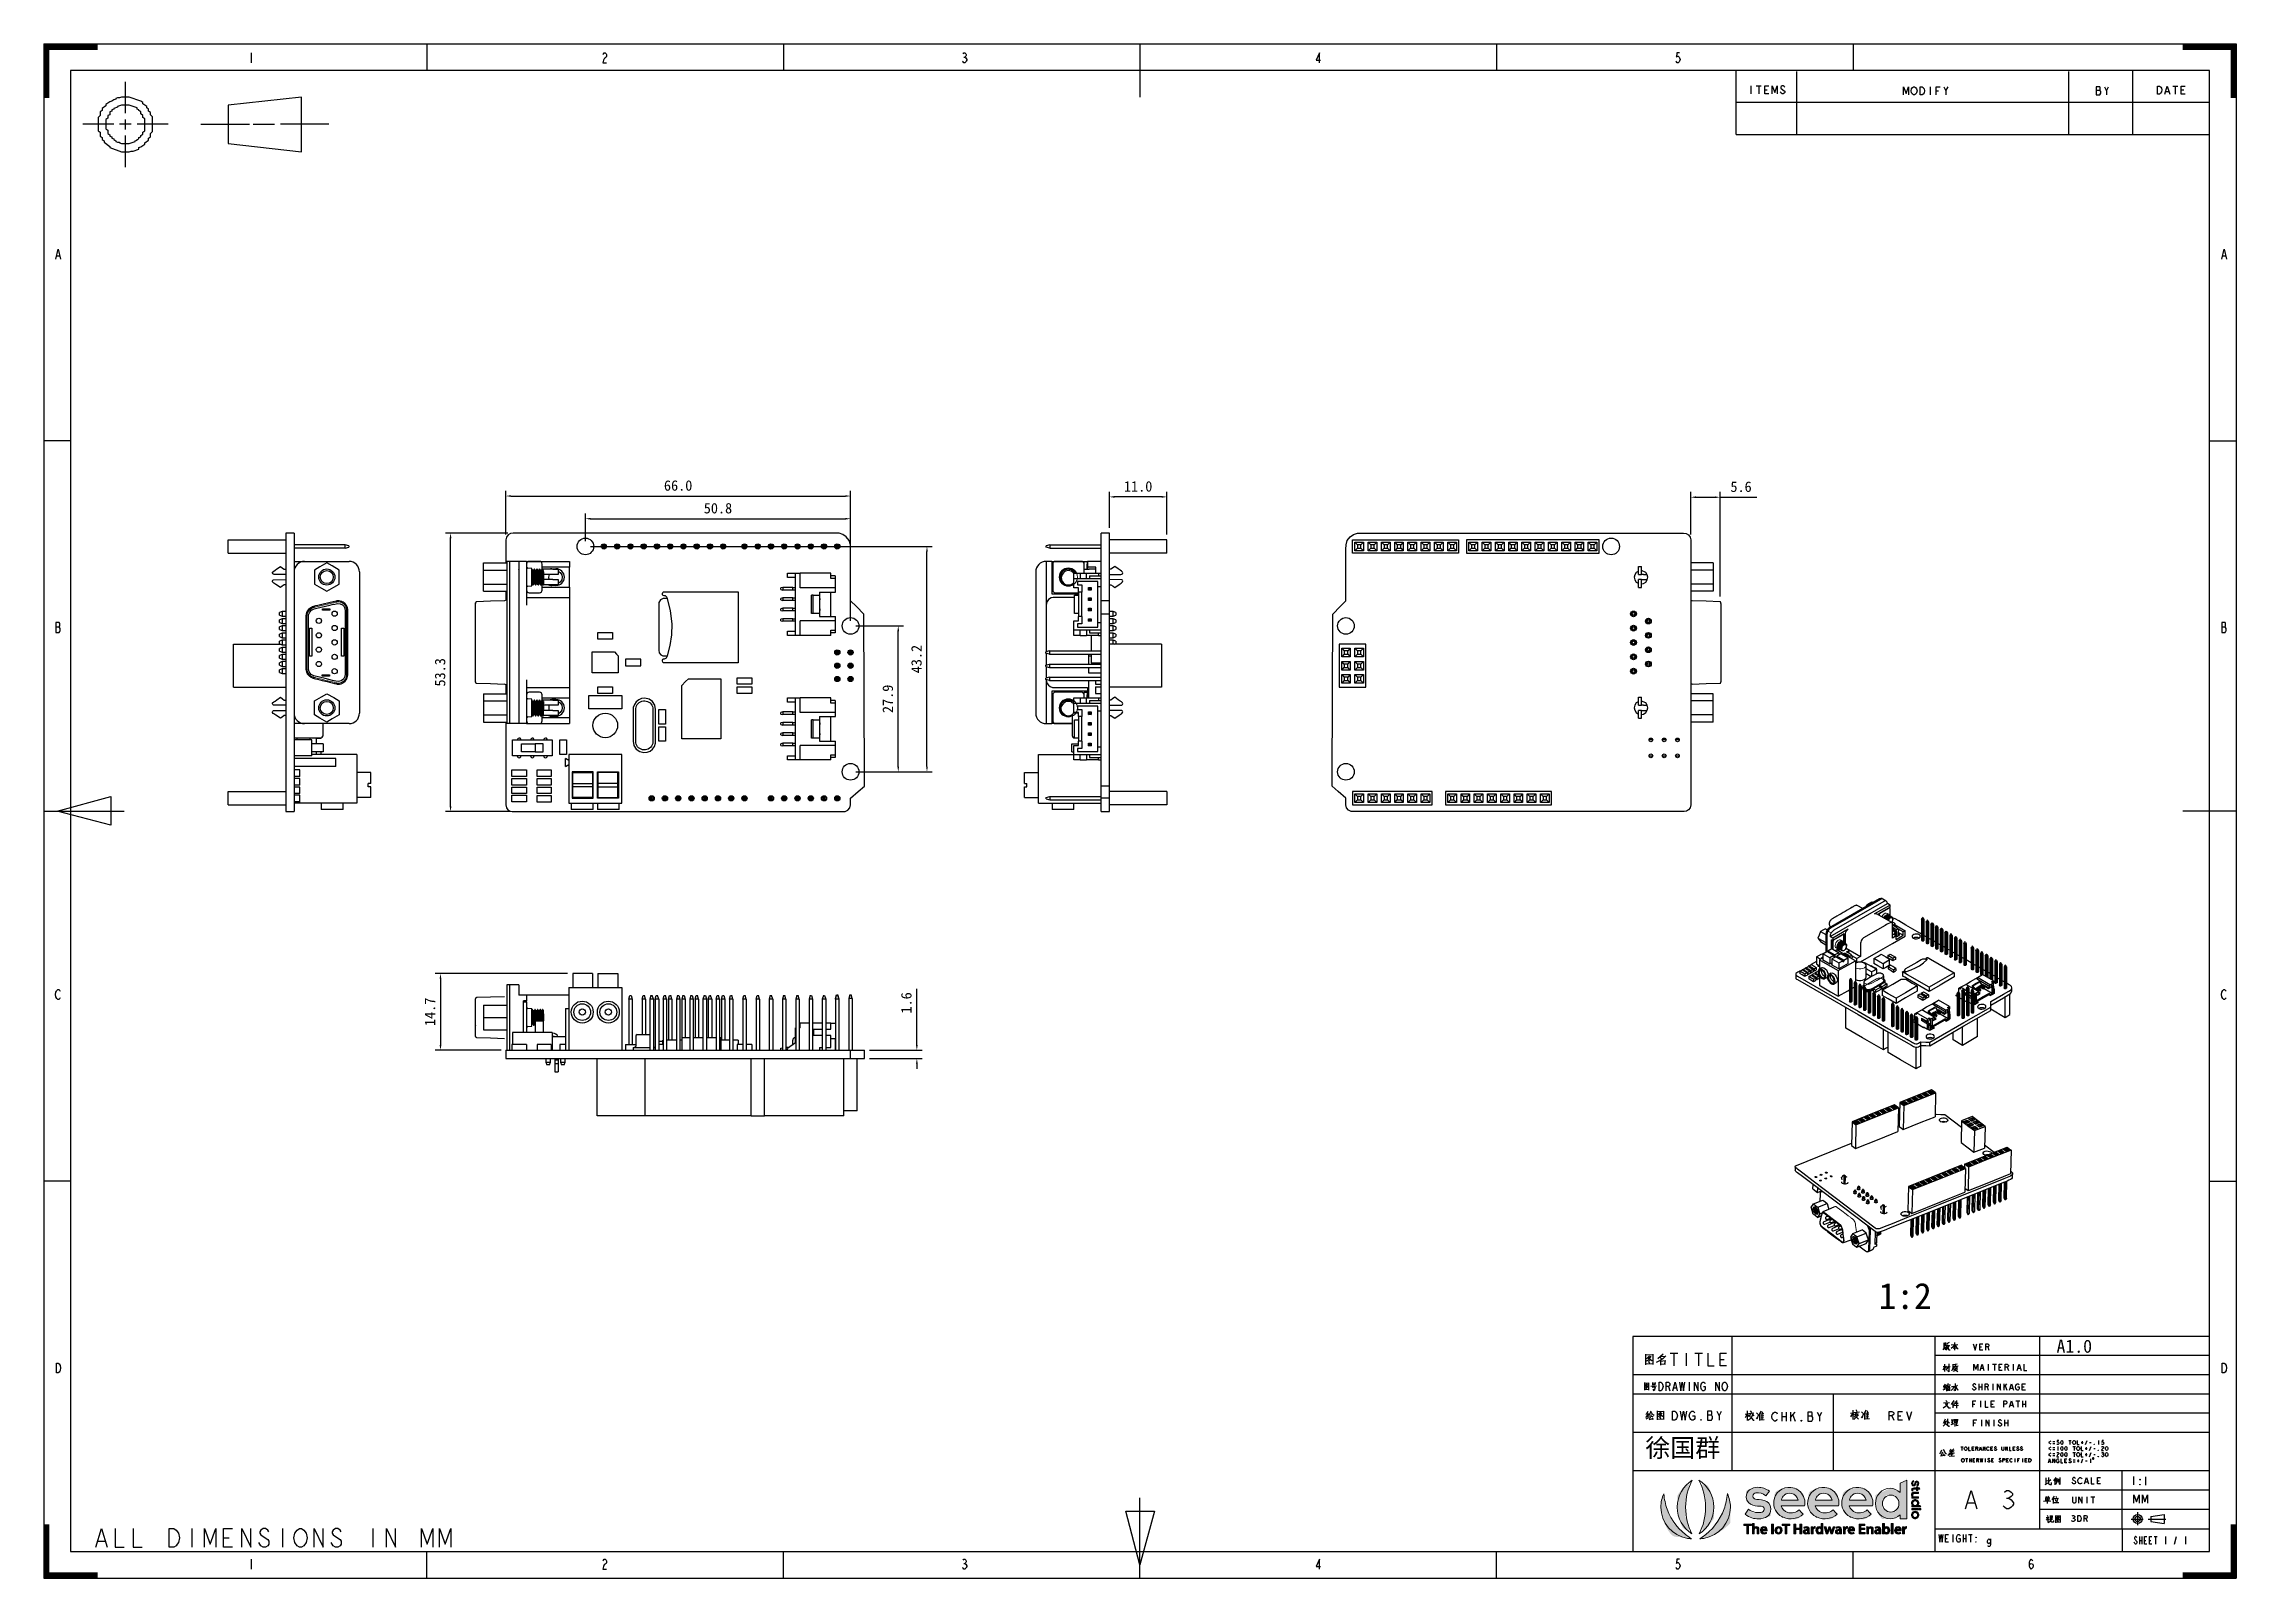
# Model space of a CAD drawing. Header units: millimetres. Extents: x 274 to 694, y 677 to 971.
import ezdxf
from ezdxf.lldxf.tags import DXFTag

# ---------------------------------------------------------------- set-up
doc = ezdxf.new("R2010")
doc.units = ezdxf.units.MM
doc.layers.get('0').update_dxf_attribs({"linetype": 'CONTINUOUS'})
doc.layers.get('Defpoints').update_dxf_attribs({"linetype": 'CONTINUOUS'})
doc.layers.add('_U+56FE_U+5C42 1', color=7, linetype='CONTINUOUS')
doc.layers.add('EFEXPLORER-ENCLOSURE-DXF_FORMAT', color=7, linetype='CONTINUOUS')
tags = doc.linetypes.add('DASHED', pattern=[25.72, 12.86, -12.86]).pattern_tags.tags
tags[6:7] = [DXFTag(74, 4), DXFTag(75, 0), DXFTag(340, '0'), DXFTag(46, 0.0), DXFTag(50, 0.0), DXFTag(44, 0.0), DXFTag(45, 0.0)]
tags[4:5] = [DXFTag(74, 4), DXFTag(75, 0), DXFTag(340, '0'), DXFTag(46, 0.0), DXFTag(50, 0.0), DXFTag(44, 0.0), DXFTag(45, 0.0)]
doc.dimstyles.get("Standard").update_dxf_attribs({"dimtxt": 2, "dimasz": 1, "dimexe": 1, "dimexo": 1, "dimgap": 1, "dimtad": 1, "dimdec": 1, "dimzin": 0, "dimdsep": 46, "dimtxsty": 'Standard', "dimcen": 1, "dimclrd": 1, "dimclre": 3, "dimclrt": 3, "dimadec": 0, "dimazin": 0, "dimtfac": 1, "dimtdec": 1, "dimtofl": 0, "dimtmove": 0, "dimatfit": 3, "dimfxl": 1, "dimtolj": 1, "dimtzin": 0, "dimarcsym": 0})

msp = doc.modelspace()

# ---------------------------------------------------------------- texts
at = {"insert": (625.65, 733.44), "char_height": 5, "attachment_point": 1}
msp.add_mtext_dynamic_manual_height_columns('{\\fSimSun|b0|i0|c0|p2;1:2}', width=9.8794, gutter_width=1, heights=[0], dxfattribs=at)
at = {"attachment_point": 1}
for s, insert, char_height, width in [('{\\C7;A1.0}', (659.75, 722.56), 2.5, 8.5479), ('{\\fSimSun|b0|i0|c134|p2;徐国群}', (580.98, 703.59), 3.5, 14.9305)]:
    msp.add_mtext(s, dxfattribs=dict(at, insert=insert, char_height=char_height, width=width))

# ---------------------------------------------------------------- blocks, each defined once
blk = doc.blocks.new('*D0')
at = {"color": 3, "lineweight": -2}
for p, q in [((362.67, 876.83), (362.67, 885.22)), ((428.7, 875.45), (428.7, 885.22))]:
    blk.add_line(p, q, dxfattribs=at)
at = {"color": 1, "lineweight": -2}
blk.add_line((363.67, 884.22), (427.7, 884.22), dxfattribs=at)
at = {"color": 1}
for points in [[(363.67, 884.38), (363.67, 884.05), (362.67, 884.22)], [(427.7, 884.38), (427.7, 884.05), (428.7, 884.22)]]:
    blk.add_solid(points, dxfattribs=at)
at = {"layer": 'Defpoints', "color": 0}
for p in [(428.7, 884.22), (362.67, 875.83), (428.7, 874.45)]:
    blk.add_point(p, dxfattribs=at)
at = {"color": 3, "insert": (395.68, 886.22), "char_height": 2, "attachment_point": 5}
blk.add_mtext('\\A1;66.0', dxfattribs=at)
blk = doc.blocks.new('*D1')
at = {"color": 3, "lineweight": -2}
for p, q in [((363.05, 877.1), (351.08, 877.1)), ((363.42, 823.76), (351.08, 823.76))]:
    blk.add_line(p, q, dxfattribs=at)
at = {"color": 1, "lineweight": -2}
blk.add_line((352.08, 824.76), (352.08, 876.1), dxfattribs=at)
at = {"color": 1}
for points in [[(351.91, 876.1), (352.25, 876.1), (352.08, 877.1)], [(351.91, 824.76), (352.25, 824.76), (352.08, 823.76)]]:
    blk.add_solid(points, dxfattribs=at)
at = {"layer": 'Defpoints', "color": 0}
for p in [(352.08, 877.1), (364.05, 877.1), (364.42, 823.76)]:
    blk.add_point(p, dxfattribs=at)
at = {"color": 3, "insert": (350.08, 850.43), "char_height": 2, "attachment_point": 5, "rotation": 90}
blk.add_mtext('\\A1;53.3', dxfattribs=at)
blk = doc.blocks.new('*D2')
at = {"color": 3, "lineweight": -2}
for p, q in [((478.31, 878.1), (478.31, 885.05)), ((489.31, 876.83), (489.31, 885.05))]:
    blk.add_line(p, q, dxfattribs=at)
at = {"color": 1, "lineweight": -2}
blk.add_line((488.31, 884.05), (479.31, 884.05), dxfattribs=at)
at = {"color": 1}
for points in [[(479.31, 884.22), (479.31, 883.88), (478.31, 884.05)], [(488.31, 884.22), (488.31, 883.88), (489.31, 884.05)]]:
    blk.add_solid(points, dxfattribs=at)
at = {"layer": 'Defpoints', "color": 0}
for p in [(478.31, 884.05), (478.31, 877.1), (489.31, 875.83)]:
    blk.add_point(p, dxfattribs=at)
at = {"color": 3, "insert": (483.81, 886.05), "char_height": 2, "attachment_point": 5}
blk.add_mtext('\\A1;11.0', dxfattribs=at)
blk = doc.blocks.new('*D3')
at = {"color": 3, "lineweight": -2}
for p, q in [((377.91, 875.56), (377.91, 880.87)), ((428.71, 860.32), (428.71, 880.87))]:
    blk.add_line(p, q, dxfattribs=at)
at = {"color": 1, "lineweight": -2}
blk.add_line((378.91, 879.87), (427.71, 879.87), dxfattribs=at)
at = {"color": 1}
for points in [[(378.91, 880.03), (378.91, 879.7), (377.91, 879.87)], [(427.71, 880.03), (427.71, 879.7), (428.71, 879.87)]]:
    blk.add_solid(points, dxfattribs=at)
at = {"layer": 'Defpoints', "color": 0}
for p in [(428.71, 879.87), (377.91, 874.56), (428.71, 859.32)]:
    blk.add_point(p, dxfattribs=at)
at = {"color": 3, "insert": (403.31, 881.87), "char_height": 2, "attachment_point": 5}
blk.add_mtext('\\A1;50.8', dxfattribs=at)
blk = doc.blocks.new('*D4')
at = {"color": 3, "lineweight": -2}
for p, q in [((429.71, 859.32), (438.85, 859.32)), ((429.71, 831.38), (438.85, 831.38))]:
    blk.add_line(p, q, dxfattribs=at)
at = {"color": 1, "lineweight": -2}
blk.add_line((437.85, 832.38), (437.85, 858.32), dxfattribs=at)
at = {"color": 1}
for points in [[(437.68, 858.32), (438.02, 858.32), (437.85, 859.32)], [(437.68, 832.38), (438.02, 832.38), (437.85, 831.38)]]:
    blk.add_solid(points, dxfattribs=at)
at = {"layer": 'Defpoints', "color": 0}
for p in [(428.71, 859.32), (437.85, 859.32), (428.71, 831.38)]:
    blk.add_point(p, dxfattribs=at)
at = {"color": 3, "insert": (435.85, 845.35), "char_height": 2, "attachment_point": 5, "rotation": 90}
blk.add_mtext('\\A1;27.9', dxfattribs=at)
blk = doc.blocks.new('*D5')
at = {"color": 3, "lineweight": -2}
for p, q in [((378.91, 874.56), (444.35, 874.56)), ((429.71, 831.38), (444.35, 831.38))]:
    blk.add_line(p, q, dxfattribs=at)
at = {"color": 1, "lineweight": -2}
blk.add_line((443.35, 832.38), (443.35, 873.56), dxfattribs=at)
at = {"color": 1}
for points in [[(443.19, 873.56), (443.52, 873.56), (443.35, 874.56)], [(443.19, 832.38), (443.52, 832.38), (443.35, 831.38)]]:
    blk.add_solid(points, dxfattribs=at)
at = {"layer": 'Defpoints', "color": 0}
for p in [(377.91, 874.56), (443.35, 874.56), (428.71, 831.38)]:
    blk.add_point(p, dxfattribs=at)
at = {"color": 3, "insert": (441.35, 852.97), "char_height": 2, "attachment_point": 5, "rotation": 90}
blk.add_mtext('\\A1;43.2', dxfattribs=at)
blk = doc.blocks.new('*D6')
at = {"color": 3, "lineweight": -2}
for p, q in [((374.49, 792.73), (349.15, 792.73)), ((361.79, 778.03), (349.15, 778.03))]:
    blk.add_line(p, q, dxfattribs=at)
at = {"color": 1, "lineweight": -2}
blk.add_line((350.15, 791.73), (350.15, 779.03), dxfattribs=at)
at = {"color": 1}
for points in [[(349.98, 791.73), (350.32, 791.73), (350.15, 792.73)], [(349.98, 779.03), (350.32, 779.03), (350.15, 778.03)]]:
    blk.add_solid(points, dxfattribs=at)
at = {"layer": 'Defpoints', "color": 0}
for p in [(375.49, 792.73), (350.15, 778.03), (362.79, 778.03)]:
    blk.add_point(p, dxfattribs=at)
at = {"color": 3, "insert": (348.15, 785.38), "char_height": 2, "attachment_point": 5, "rotation": 90}
blk.add_mtext('\\A1;14.7', dxfattribs=at)
blk = doc.blocks.new('*D7')
at = {"color": 3, "lineweight": -2}
for p, q in [((589.66, 876.83), (589.66, 884.99)), ((595.31, 864.94), (595.31, 884.99))]:
    blk.add_line(p, q, dxfattribs=at)
at = {"color": 1, "lineweight": -2}
for p, q in [((590.66, 883.99), (594.31, 883.99)), ((595.31, 883.99), (602.31, 883.99))]:
    blk.add_line(p, q, dxfattribs=at)
at = {"color": 1}
for points in [[(590.66, 884.15), (590.66, 883.82), (589.66, 883.99)], [(594.31, 884.15), (594.31, 883.82), (595.31, 883.99)]]:
    blk.add_solid(points, dxfattribs=at)
at = {"layer": 'Defpoints', "color": 0}
for p in [(595.31, 883.99), (589.66, 875.83), (595.31, 863.94)]:
    blk.add_point(p, dxfattribs=at)
at = {"color": 3, "insert": (599.31, 885.99), "char_height": 2, "attachment_point": 5}
blk.add_mtext('\\A1;5.6', dxfattribs=at)
blk = doc.blocks.new('*D8')
at = {"color": 1, "lineweight": -2}
for p, q in [((441.41, 779.03), (441.41, 789.76)), ((441.41, 775.43), (441.41, 774.43))]:
    blk.add_line(p, q, dxfattribs=at)
at = {"color": 3, "lineweight": -2}
for p, q in [((432.37, 778.03), (442.41, 778.03)), ((432.37, 776.43), (442.41, 776.43))]:
    blk.add_line(p, q, dxfattribs=at)
at = {"color": 1}
for points in [[(441.24, 779.03), (441.58, 779.03), (441.41, 778.03)], [(441.24, 775.43), (441.58, 775.43), (441.41, 776.43)]]:
    blk.add_solid(points, dxfattribs=at)
at = {"layer": 'Defpoints', "color": 0}
for p in [(431.37, 778.03), (441.41, 778.03), (431.37, 776.43)]:
    blk.add_point(p, dxfattribs=at)
at = {"color": 3, "insert": (439.41, 787.09), "char_height": 2, "attachment_point": 5, "rotation": 90}
blk.add_mtext('\\A1;1.6', dxfattribs=at)
blk = doc.blocks.new('block 8')
at = {"layer": '_U+56FE_U+5C42 1'}
h = blk.add_hatch(color=148, dxfattribs=at)
h.dxf.hatch_style = 2
h.paths.add_polyline_path([(-15.7, -312.9), (-22.3, -312.9), (-22.3, -309.4), (-4.7, -309.4), (-4.7, -312.9), (-11.5, -312.9), (-11.5, -332.4), (-15.7, -332.4)])
h = blk.add_hatch(color=148, dxfattribs=at)
h.dxf.hatch_style = 2
edge = h.paths.add_edge_path()
edge.add_spline(control_points=[(7.5, -318.8), (7.5, -318.8), (7.5, -318.8), (5.1, -318.8), (3.4, -318.8), (2.3, -319.9), (1.8, -321.2), (1.7, -321.6), (1.6, -322), (1.6, -322.5), (1.6, -322.5), (1.6, -332.4), (1.6, -332.4), (1.6, -332.4), (-2.6, -332.4), (-2.6, -332.4), (-2.6, -332.4), (-2.6, -308.1), (-2.6, -308.1), (-2.6, -308.1), (1.6, -308.1), (1.6, -308.1), (1.6, -308.1), (1.6, -318.1), (1.6, -318.1), (1.6, -318.1), (1.7, -318.1), (1.7, -318.1), (2.2, -317.3), (2.9, -316.6), (3.8, -316.1), (4.6, -315.7), (5.7, -315.4), (6.7, -315.4), (9.5, -315.4), (12.6, -317.3), (12.6, -322.6), (12.6, -322.6), (12.6, -332.4), (12.6, -332.4), (12.6, -332.4), (8.3, -332.4), (8.3, -332.4), (8.3, -332.4), (8.3, -323.1), (8.3, -323.1), (8.3, -320.7), (7.5, -318.8)], knot_values=[-1, 0, 0, 0, 0, 0, 1, 1, 1, 2, 2, 2, 3, 3, 3, 4, 4, 4, 5, 5, 5, 6, 6, 6, 7, 7, 7, 8, 8, 8, 9, 9, 9, 10, 10, 10, 11, 11, 11, 12, 12, 12, 13, 13, 13, 14, 14, 14, 15, 15, 15, 15], degree=3, periodic=0)
h = blk.add_hatch(color=148, dxfattribs=at)
h.dxf.hatch_style = 2
edge = h.paths.add_edge_path()
edge.add_spline(control_points=[(27, -332.7), (27, -332.7), (27, -332.7), (24.6, -332.7), (19.2, -332.7), (16, -329.4), (16, -324.3), (16, -319.8), (18.8, -315.4), (24.2, -315.4), (29.6, -315.4), (31.4, -319.9), (31.4, -323.5), (31.4, -324.3), (31.3, -324.9), (31.2, -325.2), (31.2, -325.2), (20, -325.2), (20, -325.2), (20.1, -328.2), (22.5, -329.5), (25.2, -329.5), (27.1, -329.5), (28.5, -329.2), (29.8, -328.8), (29.8, -328.8), (30.4, -331.7), (30.4, -331.7), (29, -332.3), (27, -332.7)], knot_values=[-1, 0, 0, 0, 0, 0, 1, 1, 1, 2, 2, 2, 3, 3, 3, 4, 4, 4, 5, 5, 5, 6, 6, 6, 7, 7, 7, 8, 8, 8, 9, 9, 9, 9], degree=3, periodic=0)
edge = h.paths.add_edge_path()
edge.add_spline(control_points=[(26.8, -318.3), (26.8, -318.3), (26.8, -318.3), (23.9, -318.3), (21.3, -318.3), (20.2, -320.6), (20, -322.3), (20, -322.3), (27.4, -322.3), (27.4, -322.3), (27.4, -320.8), (26.8, -318.3)], knot_values=[-1, 0, 0, 0, 0, 0, 1, 1, 1, 2, 2, 2, 3, 3, 3, 3], degree=3, periodic=0)
h = blk.add_hatch(color=148, dxfattribs=at)
h.dxf.hatch_style = 2
h.paths.add_polyline_path([(46.2, -309.4), (46.2, -332.4), (42, -332.4), (42, -309.4)])
h = blk.add_hatch(color=148, dxfattribs=at)
h.dxf.hatch_style = 2
edge = h.paths.add_edge_path()
edge.add_spline(control_points=[(53.4, -315.4), (53.4, -315.4), (53.4, -315.4), (58.4, -315.4), (63.4, -315.4), (66.8, -318.9), (66.8, -323.9), (66.8, -330), (62.5, -332.7), (58.2, -332.7), (53.4, -332.7), (49.8, -329.5), (49.8, -324.2), (49.8, -318.8), (53.4, -315.4)], knot_values=[-1, 0, 0, 0, 0, 0, 1, 1, 1, 2, 2, 2, 3, 3, 3, 4, 4, 4, 4], degree=3, periodic=0)
edge = h.paths.add_edge_path()
edge.add_spline(control_points=[(61.2, -318.5), (61.2, -318.5), (61.2, -318.5), (58.3, -318.5), (55.3, -318.5), (54.1, -321.3), (54.1, -324.1), (54.1, -327.3), (55.7, -329.7), (58.3, -329.7), (60.7, -329.7), (62.4, -327.4), (62.4, -324), (62.4, -321.4), (61.2, -318.5)], knot_values=[-1, 0, 0, 0, 0, 0, 1, 1, 1, 2, 2, 2, 3, 3, 3, 4, 4, 4, 4], degree=3, periodic=0)
h = blk.add_hatch(color=148, dxfattribs=at)
h.dxf.hatch_style = 2
h.paths.add_polyline_path([(73.3, -312.9), (66.7, -312.9), (66.7, -309.4), (84.2, -309.4), (84.2, -312.9), (77.5, -312.9), (77.5, -332.4), (73.3, -332.4)])
h = blk.add_hatch(color=148, dxfattribs=at)
h.dxf.hatch_style = 2
h.paths.add_polyline_path([(98.2, -309.4), (98.2, -318.6), (108, -318.6), (108, -309.4), (112.3, -309.4), (112.3, -332.4), (108, -332.4), (108, -322.2), (98.2, -322.2), (98.2, -332.4), (94, -332.4), (94, -309.4)])
h = blk.add_hatch(color=148, dxfattribs=at)
h.dxf.hatch_style = 2
edge = h.paths.add_edge_path()
edge.add_spline(control_points=[(117, -316.9), (117, -316.9), (117, -316.9), (117, -316.9), (118.3, -316.1), (120.4, -315.4), (123, -315.4), (128.4, -315.4), (129.9, -318.8), (129.9, -322.4), (129.9, -322.4), (129.9, -328.4), (129.9, -328.4), (129.9, -329.9), (130, -331.3), (130.2, -332.4), (130.2, -332.4), (126.4, -332.4), (126.4, -332.4), (126.4, -332.4), (126.1, -330.5), (126.1, -330.5), (126.1, -330.5), (126, -330.5), (126, -330.5), (125, -331.8), (123.2, -332.7), (121.1, -332.7), (117.7, -332.7), (115.8, -330.3), (115.8, -327.8), (115.8, -323.6), (119.5, -321.5), (125.7, -321.5), (125.7, -321.5), (125.7, -321.2), (125.7, -321.2), (125.7, -320.2), (125.3, -318.3), (122.3, -318.4), (120.7, -318.4), (119, -318.9), (117.8, -319.6), (117.8, -319.6), (117, -316.9)], knot_values=[-1, 0, 0, 0, 0, 0, 1, 1, 1, 2, 2, 2, 3, 3, 3, 4, 4, 4, 5, 5, 5, 6, 6, 6, 7, 7, 7, 8, 8, 8, 9, 9, 9, 10, 10, 10, 11, 11, 11, 12, 12, 12, 13, 13, 13, 14, 14, 14, 14], degree=3, periodic=0)
edge = h.paths.add_edge_path()
edge.add_spline(control_points=[(125.8, -324.2), (125.8, -324.2), (125.8, -324.2), (125.8, -324.2), (122.8, -324.2), (120, -324.8), (120, -327.3), (120, -329), (121.1, -329.7), (122.4, -329.7), (124.1, -329.7), (125.3, -328.6), (125.7, -327.4), (125.8, -327.1), (125.8, -326.8), (125.8, -326.5), (125.8, -326.5), (125.8, -324.2)], knot_values=[-1, 0, 0, 0, 0, 0, 1, 1, 1, 2, 2, 2, 3, 3, 3, 4, 4, 4, 5, 5, 5, 5], degree=3, periodic=0)
h = blk.add_hatch(color=148, dxfattribs=at)
h.dxf.hatch_style = 2
edge = h.paths.add_edge_path()
edge.add_spline(control_points=[(143, -319.3), (143, -319.3), (143, -319.3), (142.5, -319.3), (140.5, -319.3), (139.1, -320.6), (138.7, -322.5), (138.7, -322.9), (138.6, -323.3), (138.6, -323.8), (138.6, -323.8), (138.6, -332.4), (138.6, -332.4), (138.6, -332.4), (134.4, -332.4), (134.4, -332.4), (134.4, -332.4), (134.4, -321.1), (134.4, -321.1), (134.4, -318.9), (134.4, -317.3), (134.3, -315.8), (134.3, -315.8), (137.9, -315.8), (137.9, -315.8), (137.9, -315.8), (138.1, -318.9), (138.1, -318.9), (138.1, -318.9), (138.2, -318.9), (138.2, -318.9), (139, -316.6), (141, -315.4), (142.8, -315.4), (143.2, -315.4), (143.4, -315.4), (143.8, -315.5), (143.8, -315.5), (143.8, -319.4), (143.8, -319.4), (143.4, -319.4), (143, -319.3)], knot_values=[-1, 0, 0, 0, 0, 0, 1, 1, 1, 2, 2, 2, 3, 3, 3, 4, 4, 4, 5, 5, 5, 6, 6, 6, 7, 7, 7, 8, 8, 8, 9, 9, 9, 10, 10, 10, 11, 11, 11, 12, 12, 12, 13, 13, 13, 13], degree=3, periodic=0)
h = blk.add_hatch(color=148, dxfattribs=at)
h.dxf.hatch_style = 2
edge = h.paths.add_edge_path()
edge.add_spline(control_points=[(145.2, -329.4), (145.2, -329.4), (145.2, -329.4), (145.2, -324.3), (145.2, -318.7), (148.7, -315.4), (152.8, -315.4), (155.1, -315.4), (156.7, -316.3), (157.5, -317.6), (157.5, -317.6), (157.5, -317.6), (157.5, -317.6), (157.5, -317.6), (157.5, -308.1), (157.5, -308.1), (157.5, -308.1), (161.7, -308.1), (161.7, -308.1), (161.7, -308.1), (161.7, -327.7), (161.7, -327.7), (161.7, -329.4), (161.8, -331.2), (161.9, -332.4), (161.9, -332.4), (158.1, -332.4), (158.1, -332.4), (158.1, -332.4), (157.9, -329.7), (157.9, -329.7), (157.9, -329.7), (157.9, -329.7), (157.9, -329.7), (156.9, -331.6), (154.8, -332.7), (152.4, -332.7), (148.4, -332.7), (145.2, -329.4)], knot_values=[-1, 0, 0, 0, 0, 0, 1, 1, 1, 2, 2, 2, 3, 3, 3, 4, 4, 4, 5, 5, 5, 6, 6, 6, 7, 7, 7, 8, 8, 8, 9, 9, 9, 10, 10, 10, 11, 11, 11, 12, 12, 12, 12], degree=3, periodic=0)
edge = h.paths.add_edge_path()
edge.add_spline(control_points=[(155.7, -318.6), (155.7, -318.6), (155.7, -318.6), (153.8, -318.6), (151, -318.6), (149.5, -321), (149.5, -324.1), (149.5, -327.1), (151.1, -329.4), (153.7, -329.4), (155.5, -329.4), (157, -328.2), (157.4, -326.4), (157.5, -326), (157.5, -325.6), (157.5, -325.1), (157.5, -325.1), (157.5, -322.7), (157.5, -322.7), (157.5, -322.4), (157.5, -321.9), (157.4, -321.6), (157.1, -320), (155.7, -318.6)], knot_values=[-1, 0, 0, 0, 0, 0, 1, 1, 1, 2, 2, 2, 3, 3, 3, 4, 4, 4, 5, 5, 5, 6, 6, 6, 7, 7, 7, 7], degree=3, periodic=0)
h = blk.add_hatch(color=148, dxfattribs=at)
h.dxf.hatch_style = 2
edge = h.paths.add_edge_path()
edge.add_spline(control_points=[(176.8, -320.3), (176.8, -320.3), (176.8, -320.3), (176.8, -320.3), (176.4, -322.3), (176, -324), (175.5, -325.6), (175.5, -325.6), (173.4, -332.4), (173.4, -332.4), (173.4, -332.4), (169.4, -332.4), (169.4, -332.4), (169.4, -332.4), (164.5, -315.8), (164.5, -315.8), (164.5, -315.8), (168.8, -315.8), (168.8, -315.8), (168.8, -315.8), (170.6, -323.3), (170.6, -323.3), (171, -325.1), (171.3, -326.9), (171.6, -328.7), (171.6, -328.7), (171.7, -328.7), (171.7, -328.7), (172.1, -326.9), (172.6, -325), (173.1, -323.3), (173.1, -323.3), (175.3, -315.8), (175.3, -315.8), (175.3, -315.8), (178.7, -315.8), (178.7, -315.8), (178.7, -315.8), (180.8, -323.1), (180.8, -323.1), (181.3, -325.1), (181.7, -326.9), (182.1, -328.7), (182.1, -328.7), (182.2, -328.7), (182.2, -328.7), (182.4, -326.9), (182.8, -325.1), (183.3, -323.1), (183.3, -323.1), (185.1, -315.8), (185.1, -315.8), (185.1, -315.8), (189.3, -315.8), (189.3, -315.8), (189.3, -315.8), (184, -332.4), (184, -332.4), (184, -332.4), (180.1, -332.4), (180.1, -332.4), (180.1, -332.4), (178.1, -325.6), (178.1, -325.6), (177.6, -323.9), (177.2, -322.3), (176.9, -320.3), (176.9, -320.3), (176.8, -320.3)], knot_values=[-1, 0, 0, 0, 0, 0, 1, 1, 1, 2, 2, 2, 3, 3, 3, 4, 4, 4, 5, 5, 5, 6, 6, 6, 7, 7, 7, 8, 8, 8, 9, 9, 9, 10, 10, 10, 11, 11, 11, 12, 12, 12, 13, 13, 13, 14, 14, 14, 15, 15, 15, 16, 16, 16, 17, 17, 17, 18, 18, 18, 19, 19, 19, 20, 20, 20, 21, 21, 21, 22, 22, 22, 22], degree=3, periodic=0)
h = blk.add_hatch(color=148, dxfattribs=at)
h.dxf.hatch_style = 2
edge = h.paths.add_edge_path()
edge.add_spline(control_points=[(191.8, -316.9), (191.8, -316.9), (191.8, -316.9), (191.8, -316.9), (193.1, -316.1), (195.2, -315.4), (197.8, -315.4), (203.2, -315.4), (204.7, -318.8), (204.7, -322.4), (204.7, -322.4), (204.7, -328.4), (204.7, -328.4), (204.7, -329.9), (204.8, -331.3), (205, -332.4), (205, -332.4), (201.2, -332.4), (201.2, -332.4), (201.2, -332.4), (200.9, -330.5), (200.9, -330.5), (200.9, -330.5), (200.8, -330.5), (200.8, -330.5), (199.8, -331.8), (198, -332.7), (195.9, -332.7), (192.5, -332.7), (190.6, -330.3), (190.6, -327.8), (190.6, -323.6), (194.3, -321.5), (200.5, -321.5), (200.5, -321.5), (200.5, -321.2), (200.5, -321.2), (200.5, -320.2), (200.1, -318.3), (197.1, -318.4), (195.5, -318.4), (193.8, -318.9), (192.6, -319.6), (192.6, -319.6), (191.8, -316.9)], knot_values=[-1, 0, 0, 0, 0, 0, 1, 1, 1, 2, 2, 2, 3, 3, 3, 4, 4, 4, 5, 5, 5, 6, 6, 6, 7, 7, 7, 8, 8, 8, 9, 9, 9, 10, 10, 10, 11, 11, 11, 12, 12, 12, 13, 13, 13, 14, 14, 14, 14], degree=3, periodic=0)
edge = h.paths.add_edge_path()
edge.add_spline(control_points=[(200.6, -324.2), (200.6, -324.2), (200.6, -324.2), (200.6, -324.2), (197.6, -324.2), (194.8, -324.8), (194.8, -327.3), (194.8, -329), (195.9, -329.7), (197.2, -329.7), (198.9, -329.7), (200.1, -328.6), (200.5, -327.4), (200.6, -327.1), (200.6, -326.8), (200.6, -326.5), (200.6, -326.5), (200.6, -324.2)], knot_values=[-1, 0, 0, 0, 0, 0, 1, 1, 1, 2, 2, 2, 3, 3, 3, 4, 4, 4, 5, 5, 5, 5], degree=3, periodic=0)
h = blk.add_hatch(color=148, dxfattribs=at)
h.dxf.hatch_style = 2
edge = h.paths.add_edge_path()
edge.add_spline(control_points=[(217.8, -319.3), (217.8, -319.3), (217.8, -319.3), (217.3, -319.3), (215.3, -319.3), (213.9, -320.6), (213.5, -322.5), (213.5, -322.9), (213.4, -323.3), (213.4, -323.8), (213.4, -323.8), (213.4, -332.4), (213.4, -332.4), (213.4, -332.4), (209.2, -332.4), (209.2, -332.4), (209.2, -332.4), (209.2, -321.1), (209.2, -321.1), (209.2, -318.9), (209.2, -317.3), (209.1, -315.8), (209.1, -315.8), (212.7, -315.8), (212.7, -315.8), (212.7, -315.8), (212.9, -318.9), (212.9, -318.9), (212.9, -318.9), (213, -318.9), (213, -318.9), (213.8, -316.6), (215.8, -315.4), (217.6, -315.4), (218, -315.4), (218.2, -315.4), (218.6, -315.5), (218.6, -315.5), (218.6, -319.4), (218.6, -319.4), (218.2, -319.4), (217.8, -319.3)], knot_values=[-1, 0, 0, 0, 0, 0, 1, 1, 1, 2, 2, 2, 3, 3, 3, 4, 4, 4, 5, 5, 5, 6, 6, 6, 7, 7, 7, 8, 8, 8, 9, 9, 9, 10, 10, 10, 11, 11, 11, 12, 12, 12, 13, 13, 13, 13], degree=3, periodic=0)
h = blk.add_hatch(color=148, dxfattribs=at)
h.dxf.hatch_style = 2
edge = h.paths.add_edge_path()
edge.add_spline(control_points=[(231.1, -332.7), (231.1, -332.7), (231.1, -332.7), (228.6, -332.7), (223.2, -332.7), (220, -329.4), (220, -324.3), (220, -319.8), (222.8, -315.4), (228.2, -315.4), (233.7, -315.4), (235.4, -319.9), (235.4, -323.5), (235.4, -324.3), (235.4, -324.9), (235.3, -325.2), (235.3, -325.2), (224.1, -325.2), (224.1, -325.2), (224.2, -328.2), (226.5, -329.5), (229.2, -329.5), (231.2, -329.5), (232.6, -329.2), (233.9, -328.8), (233.9, -328.8), (234.5, -331.7), (234.5, -331.7), (233.1, -332.3), (231.1, -332.7)], knot_values=[-1, 0, 0, 0, 0, 0, 1, 1, 1, 2, 2, 2, 3, 3, 3, 4, 4, 4, 5, 5, 5, 6, 6, 6, 7, 7, 7, 8, 8, 8, 9, 9, 9, 9], degree=3, periodic=0)
edge = h.paths.add_edge_path()
edge.add_spline(control_points=[(230.8, -318.3), (230.8, -318.3), (230.8, -318.3), (228, -318.3), (225.3, -318.3), (224.3, -320.6), (224.1, -322.3), (224.1, -322.3), (231.5, -322.3), (231.5, -322.3), (231.5, -320.8), (230.8, -318.3)], knot_values=[-1, 0, 0, 0, 0, 0, 1, 1, 1, 2, 2, 2, 3, 3, 3, 3], degree=3, periodic=0)
h = blk.add_hatch(color=148, dxfattribs=at)
h.dxf.hatch_style = 2
h.paths.add_polyline_path([(259, -322.2), (250.3, -322.2), (250.3, -328.9), (260.1, -328.9), (260.1, -332.4), (246.1, -332.4), (246.1, -309.4), (259.6, -309.4), (259.6, -312.9), (250.3, -312.9), (250.3, -318.7), (259, -318.7)])
h = blk.add_hatch(color=148, dxfattribs=at)
h.dxf.hatch_style = 2
edge = h.paths.add_edge_path()
edge.add_spline(control_points=[(273.7, -318.8), (273.7, -318.8), (273.7, -318.8), (271.4, -318.8), (269.7, -318.8), (268.5, -320), (268.1, -321.3), (267.9, -321.6), (267.9, -322.1), (267.9, -322.6), (267.9, -322.6), (267.9, -332.4), (267.9, -332.4), (267.9, -332.4), (263.7, -332.4), (263.7, -332.4), (263.7, -332.4), (263.7, -320.7), (263.7, -320.7), (263.7, -318.8), (263.6, -317.2), (263.5, -315.8), (263.5, -315.8), (267.2, -315.8), (267.2, -315.8), (267.2, -315.8), (267.4, -318.3), (267.4, -318.3), (267.4, -318.3), (267.5, -318.3), (267.5, -318.3), (268.2, -317), (270, -315.4), (272.8, -315.4), (275.7, -315.4), (278.8, -317.2), (278.8, -322.5), (278.8, -322.5), (278.8, -332.4), (278.8, -332.4), (278.8, -332.4), (274.6, -332.4), (274.6, -332.4), (274.6, -332.4), (274.6, -323), (274.6, -323), (274.6, -320.6), (273.7, -318.8)], knot_values=[-1, 0, 0, 0, 0, 0, 1, 1, 1, 2, 2, 2, 3, 3, 3, 4, 4, 4, 5, 5, 5, 6, 6, 6, 7, 7, 7, 8, 8, 8, 9, 9, 9, 10, 10, 10, 11, 11, 11, 12, 12, 12, 13, 13, 13, 14, 14, 14, 15, 15, 15, 15], degree=3, periodic=0)
h = blk.add_hatch(color=148, dxfattribs=at)
h.dxf.hatch_style = 2
edge = h.paths.add_edge_path()
edge.add_spline(control_points=[(283.3, -316.9), (283.3, -316.9), (283.3, -316.9), (283.3, -316.9), (284.6, -316.1), (286.7, -315.4), (289.4, -315.4), (294.7, -315.4), (296.2, -318.8), (296.2, -322.4), (296.2, -322.4), (296.2, -328.4), (296.2, -328.4), (296.2, -329.9), (296.3, -331.3), (296.5, -332.4), (296.5, -332.4), (292.7, -332.4), (292.7, -332.4), (292.7, -332.4), (292.4, -330.5), (292.4, -330.5), (292.4, -330.5), (292.3, -330.5), (292.3, -330.5), (291.3, -331.8), (289.5, -332.7), (287.4, -332.7), (284, -332.7), (282.1, -330.3), (282.1, -327.8), (282.1, -323.6), (285.8, -321.5), (292, -321.5), (292, -321.5), (292, -321.2), (292, -321.2), (292, -320.2), (291.6, -318.3), (288.6, -318.4), (287, -318.4), (285.3, -318.9), (284.1, -319.6), (284.1, -319.6), (283.3, -316.9)], knot_values=[-1, 0, 0, 0, 0, 0, 1, 1, 1, 2, 2, 2, 3, 3, 3, 4, 4, 4, 5, 5, 5, 6, 6, 6, 7, 7, 7, 8, 8, 8, 9, 9, 9, 10, 10, 10, 11, 11, 11, 12, 12, 12, 13, 13, 13, 14, 14, 14, 14], degree=3, periodic=0)
edge = h.paths.add_edge_path()
edge.add_spline(control_points=[(292.1, -324.2), (292.1, -324.2), (292.1, -324.2), (292.1, -324.2), (289.1, -324.2), (286.3, -324.8), (286.3, -327.3), (286.3, -329), (287.4, -329.7), (288.7, -329.7), (290.4, -329.7), (291.6, -328.6), (292, -327.4), (292.1, -327.1), (292.1, -326.8), (292.1, -326.5), (292.1, -326.5), (292.1, -324.2)], knot_values=[-1, 0, 0, 0, 0, 0, 1, 1, 1, 2, 2, 2, 3, 3, 3, 4, 4, 4, 5, 5, 5, 5], degree=3, periodic=0)
h = blk.add_hatch(color=148, dxfattribs=at)
h.dxf.hatch_style = 2
edge = h.paths.add_edge_path()
edge.add_spline(control_points=[(317.4, -318.7), (317.4, -318.7), (317.4, -318.7), (317.3, -323.8), (317.3, -329.8), (313.5, -332.7), (309.7, -332.7), (307.6, -332.7), (305.6, -331.9), (304.4, -329.8), (304.4, -329.8), (304.4, -329.8), (304.4, -329.8), (304.4, -329.8), (304.2, -332.4), (304.2, -332.4), (304.2, -332.4), (300.6, -332.4), (300.6, -332.4), (300.6, -331.2), (300.7, -329.4), (300.7, -327.7), (300.7, -327.7), (300.7, -308.1), (300.7, -308.1), (300.7, -308.1), (304.9, -308.1), (304.9, -308.1), (304.9, -308.1), (304.9, -318.1), (304.9, -318.1), (304.9, -318.1), (305, -318.1), (305, -318.1), (306, -316.4), (307.8, -315.4), (310.3, -315.4), (314.4, -315.4), (317.4, -318.7)], knot_values=[-1, 0, 0, 0, 0, 0, 1, 1, 1, 2, 2, 2, 3, 3, 3, 4, 4, 4, 5, 5, 5, 6, 6, 6, 7, 7, 7, 8, 8, 8, 9, 9, 9, 10, 10, 10, 11, 11, 11, 12, 12, 12, 12], degree=3, periodic=0)
edge = h.paths.add_edge_path()
edge.add_spline(control_points=[(306.9, -329.4), (306.9, -329.4), (306.9, -329.4), (308.8, -329.4), (311.4, -329.4), (313.1, -327.3), (313.1, -324), (313.1, -321.1), (311.6, -318.7), (308.8, -318.7), (307.1, -318.7), (305.5, -319.9), (305.1, -321.8), (305, -322.1), (304.9, -322.4), (304.9, -322.8), (304.9, -322.8), (304.9, -325.5), (304.9, -325.5), (304.9, -325.8), (305, -326.1), (305, -326.5), (305.5, -328.1), (306.9, -329.4)], knot_values=[-1, 0, 0, 0, 0, 0, 1, 1, 1, 2, 2, 2, 3, 3, 3, 4, 4, 4, 5, 5, 5, 6, 6, 6, 7, 7, 7, 7], degree=3, periodic=0)
h = blk.add_hatch(color=148, dxfattribs=at)
h.dxf.hatch_style = 2
h.paths.add_polyline_path([(320.8, -308.1), (325, -308.1), (325, -332.4), (320.8, -332.4)])
h = blk.add_hatch(color=148, dxfattribs=at)
h.dxf.hatch_style = 2
edge = h.paths.add_edge_path()
edge.add_spline(control_points=[(339.6, -332.7), (339.6, -332.7), (339.6, -332.7), (337.2, -332.7), (331.7, -332.7), (328.5, -329.4), (328.5, -324.3), (328.5, -319.8), (331.3, -315.4), (336.7, -315.4), (342.2, -315.4), (343.9, -319.9), (343.9, -323.5), (343.9, -324.3), (343.9, -324.9), (343.8, -325.2), (343.8, -325.2), (332.6, -325.2), (332.6, -325.2), (332.7, -328.2), (335, -329.5), (337.8, -329.5), (339.7, -329.5), (341.1, -329.2), (342.4, -328.8), (342.4, -328.8), (343, -331.7), (343, -331.7), (341.6, -332.3), (339.6, -332.7)], knot_values=[-1, 0, 0, 0, 0, 0, 1, 1, 1, 2, 2, 2, 3, 3, 3, 4, 4, 4, 5, 5, 5, 6, 6, 6, 7, 7, 7, 8, 8, 8, 9, 9, 9, 9], degree=3, periodic=0)
edge = h.paths.add_edge_path()
edge.add_spline(control_points=[(339.3, -318.3), (339.3, -318.3), (339.3, -318.3), (336.5, -318.3), (333.9, -318.3), (332.8, -320.6), (332.6, -322.3), (332.6, -322.3), (340, -322.3), (340, -322.3), (340, -320.8), (339.3, -318.3)], knot_values=[-1, 0, 0, 0, 0, 0, 1, 1, 1, 2, 2, 2, 3, 3, 3, 3], degree=3, periodic=0)
h = blk.add_hatch(color=148, dxfattribs=at)
h.dxf.hatch_style = 2
edge = h.paths.add_edge_path()
edge.add_spline(control_points=[(356, -319.3), (356, -319.3), (356, -319.3), (355.4, -319.3), (353.4, -319.3), (352, -320.6), (351.7, -322.5), (351.6, -322.9), (351.5, -323.3), (351.5, -323.8), (351.5, -323.8), (351.5, -332.4), (351.5, -332.4), (351.5, -332.4), (347.3, -332.4), (347.3, -332.4), (347.3, -332.4), (347.3, -321.1), (347.3, -321.1), (347.3, -318.9), (347.3, -317.3), (347.2, -315.8), (347.2, -315.8), (350.8, -315.8), (350.8, -315.8), (350.8, -315.8), (351, -318.9), (351, -318.9), (351, -318.9), (351.1, -318.9), (351.1, -318.9), (351.9, -316.6), (353.9, -315.4), (355.7, -315.4), (356.1, -315.4), (356.3, -315.4), (356.7, -315.5), (356.7, -315.5), (356.7, -319.4), (356.7, -319.4), (356.3, -319.4), (356, -319.3)], knot_values=[-1, 0, 0, 0, 0, 0, 1, 1, 1, 2, 2, 2, 3, 3, 3, 4, 4, 4, 5, 5, 5, 6, 6, 6, 7, 7, 7, 8, 8, 8, 9, 9, 9, 10, 10, 10, 11, 11, 11, 12, 12, 12, 13, 13, 13, 13], degree=3, periodic=0)
at = {"layer": '_U+56FE_U+5C42 1', "lineweight": 0}
for points in [[(-15.7, -312.9), (-22.3, -312.9), (-22.3, -309.4), (-4.7, -309.4), (-4.7, -312.9), (-11.5, -312.9), (-11.5, -332.4), (-15.7, -332.4), (-15.7, -312.9)], [(46.2, -309.4), (46.2, -332.4), (42, -332.4), (42, -309.4), (46.2, -309.4)], [(73.3, -312.9), (66.7, -312.9), (66.7, -309.4), (84.2, -309.4), (84.2, -312.9), (77.5, -312.9), (77.5, -332.4), (73.3, -332.4), (73.3, -312.9)], [(98.2, -309.4), (98.2, -318.6), (108, -318.6), (108, -309.4), (112.3, -309.4), (112.3, -332.4), (108, -332.4), (108, -322.2), (98.2, -322.2), (98.2, -332.4), (94, -332.4), (94, -309.4), (98.2, -309.4)], [(259, -322.2), (250.3, -322.2), (250.3, -328.9), (260.1, -328.9), (260.1, -332.4), (246.1, -332.4), (246.1, -309.4), (259.6, -309.4), (259.6, -312.9), (250.3, -312.9), (250.3, -318.7), (259, -318.7), (259, -322.2)], [(320.8, -308.1), (325, -308.1), (325, -332.4), (320.8, -332.4), (320.8, -308.1)]]:
    blk.add_lwpolyline(points, dxfattribs=at)
for points, knots in [([(-2.6, -308.1), (-2.6, -308.1), (1.6, -308.1), (1.6, -308.1), (1.6, -308.1), (1.6, -318.1), (1.6, -318.1), (1.6, -318.1), (1.7, -318.1), (1.7, -318.1), (2.2, -317.3), (2.9, -316.6), (3.8, -316.1), (4.6, -315.7), (5.7, -315.4), (6.7, -315.4), (9.5, -315.4), (12.6, -317.3), (12.6, -322.6), (12.6, -322.6), (12.6, -332.4), (12.6, -332.4), (12.6, -332.4), (8.3, -332.4), (8.3, -332.4), (8.3, -332.4), (8.3, -323.1), (8.3, -323.1), (8.3, -320.7), (7.5, -318.8), (5.1, -318.8), (3.4, -318.8), (2.3, -319.9), (1.8, -321.2), (1.7, -321.6), (1.6, -322), (1.6, -322.5), (1.6, -322.5), (1.6, -332.4), (1.6, -332.4), (1.6, -332.4), (-2.6, -332.4), (-2.6, -332.4), (-2.6, -332.4), (-2.6, -308.1), (-2.6, -308.1)], [0, 0, 0, 0, 1, 1, 1, 2, 2, 2, 3, 3, 3, 4, 4, 4, 5, 5, 5, 6, 6, 6, 7, 7, 7, 8, 8, 8, 9, 9, 9, 10, 10, 10, 11, 11, 11, 12, 12, 12, 13, 13, 13, 14, 14, 14, 15, 15, 15, 15]), ([(20, -325.2), (20.1, -328.2), (22.5, -329.5), (25.2, -329.5), (27.1, -329.5), (28.5, -329.2), (29.8, -328.8), (29.8, -328.8), (30.4, -331.7), (30.4, -331.7), (29, -332.3), (27, -332.7), (24.6, -332.7), (19.2, -332.7), (16, -329.4), (16, -324.3), (16, -319.8), (18.8, -315.4), (24.2, -315.4), (29.6, -315.4), (31.4, -319.9), (31.4, -323.5), (31.4, -324.3), (31.3, -324.9), (31.2, -325.2), (31.2, -325.2), (20, -325.2), (20, -325.2)], [0, 0, 0, 0, 1, 1, 1, 2, 2, 2, 3, 3, 3, 4, 4, 4, 5, 5, 5, 6, 6, 6, 7, 7, 7, 8, 8, 8, 9, 9, 9, 9]), ([(27.4, -322.3), (27.4, -320.8), (26.8, -318.3), (23.9, -318.3), (21.3, -318.3), (20.2, -320.6), (20, -322.3), (20, -322.3), (27.4, -322.3), (27.4, -322.3)], [0, 0, 0, 0, 1, 1, 1, 2, 2, 2, 3, 3, 3, 3]), ([(66.8, -323.9), (66.8, -330), (62.5, -332.7), (58.2, -332.7), (53.4, -332.7), (49.8, -329.5), (49.8, -324.2), (49.8, -318.8), (53.4, -315.4), (58.4, -315.4), (63.4, -315.4), (66.8, -318.9), (66.8, -323.9)], [0, 0, 0, 0, 1, 1, 1, 2, 2, 2, 3, 3, 3, 4, 4, 4, 4]), ([(54.1, -324.1), (54.1, -327.3), (55.7, -329.7), (58.3, -329.7), (60.7, -329.7), (62.4, -327.4), (62.4, -324), (62.4, -321.4), (61.2, -318.5), (58.3, -318.5), (55.3, -318.5), (54.1, -321.3), (54.1, -324.1)], [0, 0, 0, 0, 1, 1, 1, 2, 2, 2, 3, 3, 3, 4, 4, 4, 4]), ([(126.4, -332.4), (126.4, -332.4), (126.1, -330.5), (126.1, -330.5), (126.1, -330.5), (126, -330.5), (126, -330.5), (125, -331.8), (123.2, -332.7), (121.1, -332.7), (117.7, -332.7), (115.8, -330.3), (115.8, -327.8), (115.8, -323.6), (119.5, -321.5), (125.7, -321.5), (125.7, -321.5), (125.7, -321.2), (125.7, -321.2), (125.7, -320.2), (125.3, -318.3), (122.3, -318.4), (120.7, -318.4), (119, -318.9), (117.8, -319.6), (117.8, -319.6), (117, -316.9), (117, -316.9), (118.3, -316.1), (120.4, -315.4), (123, -315.4), (128.4, -315.4), (129.9, -318.8), (129.9, -322.4), (129.9, -322.4), (129.9, -328.4), (129.9, -328.4), (129.9, -329.9), (130, -331.3), (130.2, -332.4), (130.2, -332.4), (126.4, -332.4), (126.4, -332.4)], [0, 0, 0, 0, 1, 1, 1, 2, 2, 2, 3, 3, 3, 4, 4, 4, 5, 5, 5, 6, 6, 6, 7, 7, 7, 8, 8, 8, 9, 9, 9, 10, 10, 10, 11, 11, 11, 12, 12, 12, 13, 13, 13, 14, 14, 14, 14]), ([(125.8, -324.2), (122.8, -324.2), (120, -324.8), (120, -327.3), (120, -329), (121.1, -329.7), (122.4, -329.7), (124.1, -329.7), (125.3, -328.6), (125.7, -327.4), (125.8, -327.1), (125.8, -326.8), (125.8, -326.5), (125.8, -326.5), (125.8, -324.2), (125.8, -324.2)], [0, 0, 0, 0, 1, 1, 1, 2, 2, 2, 3, 3, 3, 4, 4, 4, 5, 5, 5, 5]), ([(134.4, -321.1), (134.4, -318.9), (134.4, -317.3), (134.3, -315.8), (134.3, -315.8), (137.9, -315.8), (137.9, -315.8), (137.9, -315.8), (138.1, -318.9), (138.1, -318.9), (138.1, -318.9), (138.2, -318.9), (138.2, -318.9), (139, -316.6), (141, -315.4), (142.8, -315.4), (143.2, -315.4), (143.4, -315.4), (143.8, -315.5), (143.8, -315.5), (143.8, -319.4), (143.8, -319.4), (143.4, -319.4), (143, -319.3), (142.5, -319.3), (140.5, -319.3), (139.1, -320.6), (138.7, -322.5), (138.7, -322.9), (138.6, -323.3), (138.6, -323.8), (138.6, -323.8), (138.6, -332.4), (138.6, -332.4), (138.6, -332.4), (134.4, -332.4), (134.4, -332.4), (134.4, -332.4), (134.4, -321.1), (134.4, -321.1)], [0, 0, 0, 0, 1, 1, 1, 2, 2, 2, 3, 3, 3, 4, 4, 4, 5, 5, 5, 6, 6, 6, 7, 7, 7, 8, 8, 8, 9, 9, 9, 10, 10, 10, 11, 11, 11, 12, 12, 12, 13, 13, 13, 13]), ([(161.7, -308.1), (161.7, -308.1), (161.7, -327.7), (161.7, -327.7), (161.7, -329.4), (161.8, -331.2), (161.9, -332.4), (161.9, -332.4), (158.1, -332.4), (158.1, -332.4), (158.1, -332.4), (157.9, -329.7), (157.9, -329.7), (157.9, -329.7), (157.9, -329.7), (157.9, -329.7), (156.9, -331.6), (154.8, -332.7), (152.4, -332.7), (148.4, -332.7), (145.2, -329.4), (145.2, -324.3), (145.2, -318.7), (148.7, -315.4), (152.8, -315.4), (155.1, -315.4), (156.7, -316.3), (157.5, -317.6), (157.5, -317.6), (157.5, -317.6), (157.5, -317.6), (157.5, -317.6), (157.5, -308.1), (157.5, -308.1), (157.5, -308.1), (161.7, -308.1), (161.7, -308.1)], [0, 0, 0, 0, 1, 1, 1, 2, 2, 2, 3, 3, 3, 4, 4, 4, 5, 5, 5, 6, 6, 6, 7, 7, 7, 8, 8, 8, 9, 9, 9, 10, 10, 10, 11, 11, 11, 12, 12, 12, 12]), ([(157.5, -322.7), (157.5, -322.4), (157.5, -321.9), (157.4, -321.6), (157.1, -320), (155.7, -318.6), (153.8, -318.6), (151, -318.6), (149.5, -321), (149.5, -324.1), (149.5, -327.1), (151.1, -329.4), (153.7, -329.4), (155.5, -329.4), (157, -328.2), (157.4, -326.4), (157.5, -326), (157.5, -325.6), (157.5, -325.1), (157.5, -325.1), (157.5, -322.7), (157.5, -322.7)], [0, 0, 0, 0, 1, 1, 1, 2, 2, 2, 3, 3, 3, 4, 4, 4, 5, 5, 5, 6, 6, 6, 7, 7, 7, 7]), ([(168.8, -315.8), (168.8, -315.8), (170.6, -323.3), (170.6, -323.3), (171, -325.1), (171.3, -326.9), (171.6, -328.7), (171.6, -328.7), (171.7, -328.7), (171.7, -328.7), (172.1, -326.9), (172.6, -325), (173.1, -323.3), (173.1, -323.3), (175.3, -315.8), (175.3, -315.8), (175.3, -315.8), (178.7, -315.8), (178.7, -315.8), (178.7, -315.8), (180.8, -323.1), (180.8, -323.1), (181.3, -325.1), (181.7, -326.9), (182.1, -328.7), (182.1, -328.7), (182.2, -328.7), (182.2, -328.7), (182.4, -326.9), (182.8, -325.1), (183.3, -323.1), (183.3, -323.1), (185.1, -315.8), (185.1, -315.8), (185.1, -315.8), (189.3, -315.8), (189.3, -315.8), (189.3, -315.8), (184, -332.4), (184, -332.4), (184, -332.4), (180.1, -332.4), (180.1, -332.4), (180.1, -332.4), (178.1, -325.6), (178.1, -325.6), (177.6, -323.9), (177.2, -322.3), (176.9, -320.3), (176.9, -320.3), (176.8, -320.3), (176.8, -320.3), (176.4, -322.3), (176, -324), (175.5, -325.6), (175.5, -325.6), (173.4, -332.4), (173.4, -332.4), (173.4, -332.4), (169.4, -332.4), (169.4, -332.4), (169.4, -332.4), (164.5, -315.8), (164.5, -315.8), (164.5, -315.8), (168.8, -315.8), (168.8, -315.8)], [0, 0, 0, 0, 1, 1, 1, 2, 2, 2, 3, 3, 3, 4, 4, 4, 5, 5, 5, 6, 6, 6, 7, 7, 7, 8, 8, 8, 9, 9, 9, 10, 10, 10, 11, 11, 11, 12, 12, 12, 13, 13, 13, 14, 14, 14, 15, 15, 15, 16, 16, 16, 17, 17, 17, 18, 18, 18, 19, 19, 19, 20, 20, 20, 21, 21, 21, 22, 22, 22, 22]), ([(201.2, -332.4), (201.2, -332.4), (200.9, -330.5), (200.9, -330.5), (200.9, -330.5), (200.8, -330.5), (200.8, -330.5), (199.8, -331.8), (198, -332.7), (195.9, -332.7), (192.5, -332.7), (190.6, -330.3), (190.6, -327.8), (190.6, -323.6), (194.3, -321.5), (200.5, -321.5), (200.5, -321.5), (200.5, -321.2), (200.5, -321.2), (200.5, -320.2), (200.1, -318.3), (197.1, -318.4), (195.5, -318.4), (193.8, -318.9), (192.6, -319.6), (192.6, -319.6), (191.8, -316.9), (191.8, -316.9), (193.1, -316.1), (195.2, -315.4), (197.8, -315.4), (203.2, -315.4), (204.7, -318.8), (204.7, -322.4), (204.7, -322.4), (204.7, -328.4), (204.7, -328.4), (204.7, -329.9), (204.8, -331.3), (205, -332.4), (205, -332.4), (201.2, -332.4), (201.2, -332.4)], [0, 0, 0, 0, 1, 1, 1, 2, 2, 2, 3, 3, 3, 4, 4, 4, 5, 5, 5, 6, 6, 6, 7, 7, 7, 8, 8, 8, 9, 9, 9, 10, 10, 10, 11, 11, 11, 12, 12, 12, 13, 13, 13, 14, 14, 14, 14]), ([(200.6, -324.2), (197.6, -324.2), (194.8, -324.8), (194.8, -327.3), (194.8, -329), (195.9, -329.7), (197.2, -329.7), (198.9, -329.7), (200.1, -328.6), (200.5, -327.4), (200.6, -327.1), (200.6, -326.8), (200.6, -326.5), (200.6, -326.5), (200.6, -324.2), (200.6, -324.2)], [0, 0, 0, 0, 1, 1, 1, 2, 2, 2, 3, 3, 3, 4, 4, 4, 5, 5, 5, 5]), ([(209.2, -321.1), (209.2, -318.9), (209.2, -317.3), (209.1, -315.8), (209.1, -315.8), (212.7, -315.8), (212.7, -315.8), (212.7, -315.8), (212.9, -318.9), (212.9, -318.9), (212.9, -318.9), (213, -318.9), (213, -318.9), (213.8, -316.6), (215.8, -315.4), (217.6, -315.4), (218, -315.4), (218.2, -315.4), (218.6, -315.5), (218.6, -315.5), (218.6, -319.4), (218.6, -319.4), (218.2, -319.4), (217.8, -319.3), (217.3, -319.3), (215.3, -319.3), (213.9, -320.6), (213.5, -322.5), (213.5, -322.9), (213.4, -323.3), (213.4, -323.8), (213.4, -323.8), (213.4, -332.4), (213.4, -332.4), (213.4, -332.4), (209.2, -332.4), (209.2, -332.4), (209.2, -332.4), (209.2, -321.1), (209.2, -321.1)], [0, 0, 0, 0, 1, 1, 1, 2, 2, 2, 3, 3, 3, 4, 4, 4, 5, 5, 5, 6, 6, 6, 7, 7, 7, 8, 8, 8, 9, 9, 9, 10, 10, 10, 11, 11, 11, 12, 12, 12, 13, 13, 13, 13]), ([(224.1, -325.2), (224.2, -328.2), (226.5, -329.5), (229.2, -329.5), (231.2, -329.5), (232.6, -329.2), (233.9, -328.8), (233.9, -328.8), (234.5, -331.7), (234.5, -331.7), (233.1, -332.3), (231.1, -332.7), (228.6, -332.7), (223.2, -332.7), (220, -329.4), (220, -324.3), (220, -319.8), (222.8, -315.4), (228.2, -315.4), (233.7, -315.4), (235.4, -319.9), (235.4, -323.5), (235.4, -324.3), (235.4, -324.9), (235.3, -325.2), (235.3, -325.2), (224.1, -325.2), (224.1, -325.2)], [0, 0, 0, 0, 1, 1, 1, 2, 2, 2, 3, 3, 3, 4, 4, 4, 5, 5, 5, 6, 6, 6, 7, 7, 7, 8, 8, 8, 9, 9, 9, 9]), ([(231.5, -322.3), (231.5, -320.8), (230.8, -318.3), (228, -318.3), (225.3, -318.3), (224.3, -320.6), (224.1, -322.3), (224.1, -322.3), (231.5, -322.3), (231.5, -322.3)], [0, 0, 0, 0, 1, 1, 1, 2, 2, 2, 3, 3, 3, 3]), ([(263.7, -320.7), (263.7, -318.8), (263.6, -317.2), (263.5, -315.8), (263.5, -315.8), (267.2, -315.8), (267.2, -315.8), (267.2, -315.8), (267.4, -318.3), (267.4, -318.3), (267.4, -318.3), (267.5, -318.3), (267.5, -318.3), (268.2, -317), (270, -315.4), (272.8, -315.4), (275.7, -315.4), (278.8, -317.2), (278.8, -322.5), (278.8, -322.5), (278.8, -332.4), (278.8, -332.4), (278.8, -332.4), (274.6, -332.4), (274.6, -332.4), (274.6, -332.4), (274.6, -323), (274.6, -323), (274.6, -320.6), (273.7, -318.8), (271.4, -318.8), (269.7, -318.8), (268.5, -320), (268.1, -321.3), (267.9, -321.6), (267.9, -322.1), (267.9, -322.6), (267.9, -322.6), (267.9, -332.4), (267.9, -332.4), (267.9, -332.4), (263.7, -332.4), (263.7, -332.4), (263.7, -332.4), (263.7, -320.7), (263.7, -320.7)], [0, 0, 0, 0, 1, 1, 1, 2, 2, 2, 3, 3, 3, 4, 4, 4, 5, 5, 5, 6, 6, 6, 7, 7, 7, 8, 8, 8, 9, 9, 9, 10, 10, 10, 11, 11, 11, 12, 12, 12, 13, 13, 13, 14, 14, 14, 15, 15, 15, 15]), ([(292.7, -332.4), (292.7, -332.4), (292.4, -330.5), (292.4, -330.5), (292.4, -330.5), (292.3, -330.5), (292.3, -330.5), (291.3, -331.8), (289.5, -332.7), (287.4, -332.7), (284, -332.7), (282.1, -330.3), (282.1, -327.8), (282.1, -323.6), (285.8, -321.5), (292, -321.5), (292, -321.5), (292, -321.2), (292, -321.2), (292, -320.2), (291.6, -318.3), (288.6, -318.4), (287, -318.4), (285.3, -318.9), (284.1, -319.6), (284.1, -319.6), (283.3, -316.9), (283.3, -316.9), (284.6, -316.1), (286.7, -315.4), (289.4, -315.4), (294.7, -315.4), (296.2, -318.8), (296.2, -322.4), (296.2, -322.4), (296.2, -328.4), (296.2, -328.4), (296.2, -329.9), (296.3, -331.3), (296.5, -332.4), (296.5, -332.4), (292.7, -332.4), (292.7, -332.4)], [0, 0, 0, 0, 1, 1, 1, 2, 2, 2, 3, 3, 3, 4, 4, 4, 5, 5, 5, 6, 6, 6, 7, 7, 7, 8, 8, 8, 9, 9, 9, 10, 10, 10, 11, 11, 11, 12, 12, 12, 13, 13, 13, 14, 14, 14, 14]), ([(292.1, -324.2), (289.1, -324.2), (286.3, -324.8), (286.3, -327.3), (286.3, -329), (287.4, -329.7), (288.7, -329.7), (290.4, -329.7), (291.6, -328.6), (292, -327.4), (292.1, -327.1), (292.1, -326.8), (292.1, -326.5), (292.1, -326.5), (292.1, -324.2), (292.1, -324.2)], [0, 0, 0, 0, 1, 1, 1, 2, 2, 2, 3, 3, 3, 4, 4, 4, 5, 5, 5, 5]), ([(300.6, -332.4), (300.6, -331.2), (300.7, -329.4), (300.7, -327.7), (300.7, -327.7), (300.7, -308.1), (300.7, -308.1), (300.7, -308.1), (304.9, -308.1), (304.9, -308.1), (304.9, -308.1), (304.9, -318.1), (304.9, -318.1), (304.9, -318.1), (305, -318.1), (305, -318.1), (306, -316.4), (307.8, -315.4), (310.3, -315.4), (314.4, -315.4), (317.4, -318.7), (317.3, -323.8), (317.3, -329.8), (313.5, -332.7), (309.7, -332.7), (307.6, -332.7), (305.6, -331.9), (304.4, -329.8), (304.4, -329.8), (304.4, -329.8), (304.4, -329.8), (304.4, -329.8), (304.2, -332.4), (304.2, -332.4), (304.2, -332.4), (300.6, -332.4), (300.6, -332.4)], [0, 0, 0, 0, 1, 1, 1, 2, 2, 2, 3, 3, 3, 4, 4, 4, 5, 5, 5, 6, 6, 6, 7, 7, 7, 8, 8, 8, 9, 9, 9, 10, 10, 10, 11, 11, 11, 12, 12, 12, 12]), ([(304.9, -325.5), (304.9, -325.8), (305, -326.1), (305, -326.5), (305.5, -328.1), (306.9, -329.4), (308.8, -329.4), (311.4, -329.4), (313.1, -327.3), (313.1, -324), (313.1, -321.1), (311.6, -318.7), (308.8, -318.7), (307.1, -318.7), (305.5, -319.9), (305.1, -321.8), (305, -322.1), (304.9, -322.4), (304.9, -322.8), (304.9, -322.8), (304.9, -325.5), (304.9, -325.5)], [0, 0, 0, 0, 1, 1, 1, 2, 2, 2, 3, 3, 3, 4, 4, 4, 5, 5, 5, 6, 6, 6, 7, 7, 7, 7]), ([(332.6, -325.2), (332.7, -328.2), (335, -329.5), (337.8, -329.5), (339.7, -329.5), (341.1, -329.2), (342.4, -328.8), (342.4, -328.8), (343, -331.7), (343, -331.7), (341.6, -332.3), (339.6, -332.7), (337.2, -332.7), (331.7, -332.7), (328.5, -329.4), (328.5, -324.3), (328.5, -319.8), (331.3, -315.4), (336.7, -315.4), (342.2, -315.4), (343.9, -319.9), (343.9, -323.5), (343.9, -324.3), (343.9, -324.9), (343.8, -325.2), (343.8, -325.2), (332.6, -325.2), (332.6, -325.2)], [0, 0, 0, 0, 1, 1, 1, 2, 2, 2, 3, 3, 3, 4, 4, 4, 5, 5, 5, 6, 6, 6, 7, 7, 7, 8, 8, 8, 9, 9, 9, 9]), ([(340, -322.3), (340, -320.8), (339.3, -318.3), (336.5, -318.3), (333.9, -318.3), (332.8, -320.6), (332.6, -322.3), (332.6, -322.3), (340, -322.3), (340, -322.3)], [0, 0, 0, 0, 1, 1, 1, 2, 2, 2, 3, 3, 3, 3]), ([(347.3, -321.1), (347.3, -318.9), (347.3, -317.3), (347.2, -315.8), (347.2, -315.8), (350.8, -315.8), (350.8, -315.8), (350.8, -315.8), (351, -318.9), (351, -318.9), (351, -318.9), (351.1, -318.9), (351.1, -318.9), (351.9, -316.6), (353.9, -315.4), (355.7, -315.4), (356.1, -315.4), (356.3, -315.4), (356.7, -315.5), (356.7, -315.5), (356.7, -319.4), (356.7, -319.4), (356.3, -319.4), (356, -319.3), (355.4, -319.3), (353.4, -319.3), (352, -320.6), (351.7, -322.5), (351.6, -322.9), (351.5, -323.3), (351.5, -323.8), (351.5, -323.8), (351.5, -332.4), (351.5, -332.4), (351.5, -332.4), (347.3, -332.4), (347.3, -332.4), (347.3, -332.4), (347.3, -321.1), (347.3, -321.1)], [0, 0, 0, 0, 1, 1, 1, 2, 2, 2, 3, 3, 3, 4, 4, 4, 5, 5, 5, 6, 6, 6, 7, 7, 7, 8, 8, 8, 9, 9, 9, 10, 10, 10, 11, 11, 11, 12, 12, 12, 13, 13, 13, 13])]:
    blk.add_open_spline(points, degree=3, knots=knots, dxfattribs=at)
blk = doc.blocks.new('block 7')
at = {"layer": '_U+56FE_U+5C42 1'}
blk.add_blockref('block 8', (0, 0), dxfattribs=at)
blk = doc.blocks.new('block 9')
at = {"layer": '_U+56FE_U+5C42 1'}
h = blk.add_hatch(color=62, dxfattribs=at)
h.dxf.hatch_style = 2
edge = h.paths.add_edge_path()
edge.add_spline(control_points=[(-208.1, -251.3), (-208.1, -251.3), (-208.1, -251.3), (-209.1, -238.7), (-213.5, -248.2), (-216, -258.8), (-216, -269.9), (-216, -306.6), (-189.3, -337), (-154.3, -342.7), (-151.2, -343.2), (-148.2, -343.5), (-145, -343.6), (-146.2, -342.9), (-147.3, -342.2), (-148.4, -341.5), (-149.1, -341), (-149.7, -340.6), (-150.4, -340.1), (-173.5, -324.3), (-191.5, -301.5), (-201.3, -274.7), (-205.4, -263.4), (-208.1, -251.3)], knot_values=[-1, 0, 0, 0, 0, 0, 1, 1, 1, 2, 2, 2, 3, 3, 3, 4, 4, 4, 5, 5, 5, 6, 6, 6, 7, 7, 7, 7], degree=3, periodic=0)
h = blk.add_hatch(color=62, dxfattribs=at)
h.dxf.hatch_style = 2
edge = h.paths.add_edge_path()
edge.add_spline(control_points=[(-152.8, -226.1), (-152.8, -226.1), (-152.8, -226.1), (-142.9, -207.3), (-163.9, -220.3), (-177.8, -243.5), (-177.8, -269.9), (-177.8, -296.2), (-164.1, -319.2), (-143.5, -332.2), (-153, -313.7), (-158.4, -292.6), (-158.4, -270.3), (-158.4, -247.5), (-152.8, -226.1)], knot_values=[-1, 0, 0, 0, 0, 0, 1, 1, 1, 2, 2, 2, 3, 3, 3, 4, 4, 4, 4], degree=3, periodic=0)
h = blk.add_hatch(color=62, dxfattribs=at)
h.dxf.hatch_style = 2
edge = h.paths.add_edge_path()
edge.add_spline(control_points=[(-117.2, -313.6), (-117.2, -313.6), (-117.2, -313.6), (-126.7, -332.1), (-106.1, -319.1), (-92.5, -296.1), (-92.5, -269.9), (-92.5, -243.6), (-106.4, -220.4), (-127.2, -207.4), (-117.4, -226.2), (-111.8, -247.6), (-111.8, -270.3), (-111.8, -292.6), (-117.2, -313.6)], knot_values=[-1, 0, 0, 0, 0, 0, 1, 1, 1, 2, 2, 2, 3, 3, 3, 4, 4, 4, 4], degree=3, periodic=0)
h = blk.add_hatch(color=62, dxfattribs=at)
h.dxf.hatch_style = 2
edge = h.paths.add_edge_path()
edge.add_spline(control_points=[(-96.6, -324.2), (-96.6, -324.2), (-96.6, -324.2), (-120, -340.2), (-120.6, -340.6), (-121.2, -341.1), (-121.9, -341.5), (-123, -342.2), (-124.1, -342.9), (-125.2, -343.6), (-122, -343.5), (-118.9, -343.2), (-115.9, -342.7), (-80.8, -337), (-54, -306.6), (-54, -269.9), (-54, -258.6), (-56.6, -247.9), (-61.1, -238.4), (-62, -250.8), (-64.6, -262.8), (-68.7, -274), (-78.4, -301.1), (-96.6, -324.2)], knot_values=[-1, 0, 0, 0, 0, 0, 1, 1, 1, 2, 2, 2, 3, 3, 3, 4, 4, 4, 5, 5, 5, 6, 6, 6, 7, 7, 7, 7], degree=3, periodic=0)
at = {"layer": '_U+56FE_U+5C42 1', "lineweight": 0}
for points, knots in [([(-150.4, -340.1), (-173.5, -324.3), (-191.5, -301.5), (-201.3, -274.7), (-205.4, -263.4), (-208.1, -251.3), (-209.1, -238.7), (-213.5, -248.2), (-216, -258.8), (-216, -269.9), (-216, -306.6), (-189.3, -337), (-154.3, -342.7), (-151.2, -343.2), (-148.2, -343.5), (-145, -343.6), (-146.2, -342.9), (-147.3, -342.2), (-148.4, -341.5), (-149.1, -341), (-149.7, -340.6), (-150.4, -340.1)], [0, 0, 0, 0, 1, 1, 1, 2, 2, 2, 3, 3, 3, 4, 4, 4, 5, 5, 5, 6, 6, 6, 7, 7, 7, 7]), ([(-177.8, -269.9), (-177.8, -296.2), (-164.1, -319.2), (-143.5, -332.2), (-153, -313.7), (-158.4, -292.6), (-158.4, -270.3), (-158.4, -247.5), (-152.8, -226.1), (-142.9, -207.3), (-163.9, -220.3), (-177.8, -243.5), (-177.8, -269.9)], [0, 0, 0, 0, 1, 1, 1, 2, 2, 2, 3, 3, 3, 4, 4, 4, 4]), ([(-92.5, -269.9), (-92.5, -243.6), (-106.4, -220.4), (-127.2, -207.4), (-117.4, -226.2), (-111.8, -247.6), (-111.8, -270.3), (-111.8, -292.6), (-117.2, -313.6), (-126.7, -332.1), (-106.1, -319.1), (-92.5, -296.1), (-92.5, -269.9)], [0, 0, 0, 0, 1, 1, 1, 2, 2, 2, 3, 3, 3, 4, 4, 4, 4]), ([(-61.1, -238.4), (-62, -250.8), (-64.6, -262.8), (-68.7, -274), (-78.4, -301.1), (-96.6, -324.2), (-120, -340.2), (-120.6, -340.6), (-121.2, -341.1), (-121.9, -341.5), (-123, -342.2), (-124.1, -342.9), (-125.2, -343.6), (-122, -343.5), (-118.9, -343.2), (-115.9, -342.7), (-80.8, -337), (-54, -306.6), (-54, -269.9), (-54, -258.6), (-56.6, -247.9), (-61.1, -238.4)], [0, 0, 0, 0, 1, 1, 1, 2, 2, 2, 3, 3, 3, 4, 4, 4, 5, 5, 5, 6, 6, 6, 7, 7, 7, 7])]:
    blk.add_open_spline(points, degree=3, knots=knots, dxfattribs=at)
blk = doc.blocks.new('block 12')
at = {"layer": '_U+56FE_U+5C42 1'}
h = blk.add_hatch(color=253, dxfattribs=at)
h.dxf.hatch_style = 2
edge = h.paths.add_edge_path()
edge.add_spline(control_points=[(382.4, -215.9), (382.4, -215.9), (382.4, -215.9), (382.4, -214.1), (382.4, -212.4), (381.8, -211.3), (380.6, -211.3), (379.1, -211.3), (378.6, -212.5), (377.9, -215.1), (377, -218.1), (376, -220.6), (373, -220.6), (370.3, -220.6), (368.3, -218.3), (368.3, -214.5), (368.3, -211.3), (369.9, -209.1), (372.4, -208.1), (372.4, -208.1), (373.5, -210.2), (373.5, -210.2), (371.6, -211.2), (370.7, -212.6), (370.7, -214.6), (370.7, -216.6), (371.3, -217.9), (372.8, -217.9), (374.2, -217.9), (374.8, -216.9), (375.6, -214.3), (376.5, -211.2), (377.3, -208.7), (380.4, -208.7), (383.1, -208.7), (384.9, -210.9), (384.9, -214.2), (384.9, -217.3), (383.4, -219.2), (381.5, -220.2), (381.5, -220.2), (380.1, -218.2), (380.1, -218.2), (381.7, -217.2), (382.4, -215.9)], knot_values=[-1, 0, 0, 0, 0, 0, 1, 1, 1, 2, 2, 2, 3, 3, 3, 4, 4, 4, 5, 5, 5, 6, 6, 6, 7, 7, 7, 8, 8, 8, 9, 9, 9, 10, 10, 10, 11, 11, 11, 12, 12, 12, 13, 13, 13, 14, 14, 14, 14], degree=3, periodic=0)
at = {"layer": '_U+56FE_U+5C42 1', "lineweight": 0}
blk.add_open_spline([(372.4, -208.1), (372.4, -208.1), (373.5, -210.2), (373.5, -210.2), (371.6, -211.2), (370.7, -212.6), (370.7, -214.6), (370.7, -216.6), (371.3, -217.9), (372.8, -217.9), (374.2, -217.9), (374.8, -216.9), (375.6, -214.3), (376.5, -211.2), (377.3, -208.7), (380.4, -208.7), (383.1, -208.7), (384.9, -210.9), (384.9, -214.2), (384.9, -217.3), (383.4, -219.2), (381.5, -220.2), (381.5, -220.2), (380.1, -218.2), (380.1, -218.2), (381.7, -217.2), (382.4, -215.9), (382.4, -214.1), (382.4, -212.4), (381.8, -211.3), (380.6, -211.3), (379.1, -211.3), (378.6, -212.5), (377.9, -215.1), (377, -218.1), (376, -220.6), (373, -220.6), (370.3, -220.6), (368.3, -218.3), (368.3, -214.5), (368.3, -211.3), (369.9, -209.1), (372.4, -208.1)], degree=3, knots=[0, 0, 0, 0, 1, 1, 1, 2, 2, 2, 3, 3, 3, 4, 4, 4, 5, 5, 5, 6, 6, 6, 7, 7, 7, 8, 8, 8, 9, 9, 9, 10, 10, 10, 11, 11, 11, 12, 12, 12, 13, 13, 13, 14, 14, 14, 14], dxfattribs=at)
blk = doc.blocks.new('block 11')
at = {"layer": '_U+56FE_U+5C42 1'}
h = blk.add_hatch(color=253, dxfattribs=at)
h.dxf.hatch_style = 2
edge = h.paths.add_edge_path()
edge.add_spline(control_points=[(368.3, -239.7), (368.3, -239.7), (368.3, -239.7), (368.6, -238.9), (368.9, -238.1), (369.3, -237.4), (369.8, -236.9), (370.3, -236.2), (371.1, -235.7), (372.1, -235.3), (373.1, -234.9), (374.3, -234.7), (375.9, -234.7), (375.9, -234.7), (384.6, -234.7), (384.6, -234.7), (384.6, -234.7), (384.6, -237.8), (384.6, -237.8), (384.6, -237.8), (375.9, -237.8), (375.9, -237.8), (375, -237.8), (374.1, -237.9), (373.5, -238.1), (372.8, -238.3), (372.3, -238.6), (372, -238.9), (371.6, -239.3), (371.3, -239.7), (371.2, -240.2), (371, -240.7), (370.9, -241.2), (370.9, -241.8), (370.9, -243), (371.3, -244), (372.2, -244.8), (373, -245.6), (374.3, -246), (376, -246), (376, -246), (384.6, -246), (384.6, -246), (384.6, -246), (384.6, -249), (384.6, -249), (384.6, -249), (368.6, -249), (368.6, -249), (368.6, -249), (368.6, -246.2), (368.6, -246.2), (368.6, -246.2), (370.3, -246.2), (370.3, -246.2), (370.3, -246.2), (370.3, -246.2), (370.3, -246.2), (369.6, -245.8), (369.1, -245.1), (368.7, -244.3), (368.3, -243.4), (368.2, -242.5), (368.2, -241.4), (368.2, -240.5), (368.3, -239.7)], knot_values=[-1, 0, 0, 0, 0, 0, 1, 1, 1, 2, 2, 2, 3, 3, 3, 4, 4, 4, 5, 5, 5, 6, 6, 6, 7, 7, 7, 8, 8, 8, 9, 9, 9, 10, 10, 10, 11, 11, 11, 12, 12, 12, 13, 13, 13, 14, 14, 14, 15, 15, 15, 16, 16, 16, 17, 17, 17, 18, 18, 18, 19, 19, 19, 20, 20, 20, 21, 21, 21, 21], degree=3, periodic=0)
h = blk.add_hatch(color=253, dxfattribs=at)
h.dxf.hatch_style = 2
edge = h.paths.add_edge_path()
edge.add_spline(control_points=[(383.4, -265.6), (383.4, -265.6), (383.4, -265.6), (382.7, -266.2), (382.7, -266.2), (382.7, -266.3), (382.7, -266.3), (382.7, -266.3), (388.3, -266.3), (388.3, -266.3), (388.3, -266.3), (389.5, -269.3), (389.5, -269.3), (389.5, -269.3), (368.6, -269.3), (368.6, -269.3), (368.6, -269.3), (368.6, -266.5), (368.6, -266.5), (368.6, -266.5), (370.9, -266.5), (370.9, -266.5), (370.9, -266.5), (370.9, -266.4), (370.9, -266.4), (370, -265.8), (369.3, -265), (368.8, -264), (368.4, -263), (368.2, -261.9), (368.2, -260.7), (368.2, -259.4), (368.4, -258.2), (368.9, -257.2), (369.4, -256.2), (370, -255.3), (370.8, -254.6), (371.5, -253.8), (372.4, -253.3), (373.4, -252.9), (374.5, -252.6), (375.5, -252.4), (376.6, -252.4), (377.5, -252.4), (378.5, -252.6), (379.5, -252.9), (380.5, -253.2), (381.5, -253.7), (382.3, -254.4), (383.1, -255.1), (383.8, -256), (384.3, -257), (384.8, -258.1), (385.1, -259.3), (385.1, -260.7), (385.1, -261.9), (384.9, -262.9), (384.4, -263.9), (384, -264.8), (383.4, -265.6)], knot_values=[-1, 0, 0, 0, 0, 0, 1, 1, 1, 2, 2, 2, 3, 3, 3, 4, 4, 4, 5, 5, 5, 6, 6, 6, 7, 7, 7, 8, 8, 8, 9, 9, 9, 10, 10, 10, 11, 11, 11, 12, 12, 12, 13, 13, 13, 14, 14, 14, 15, 15, 15, 16, 16, 16, 17, 17, 17, 18, 18, 18, 19, 19, 19, 19], degree=3, periodic=0)
edge = h.paths.add_edge_path()
edge.add_spline(control_points=[(371.7, -258), (371.7, -258), (371.7, -258), (371.4, -258.7), (371.1, -259.4), (370.9, -260.1), (370.9, -260.9), (370.9, -261.7), (371.1, -262.4), (371.4, -263.1), (371.7, -263.8), (372.1, -264.4), (372.6, -264.9), (373.1, -265.4), (373.7, -265.8), (374.4, -266.1), (375.1, -266.3), (375.8, -266.5), (376.6, -266.5), (377.4, -266.5), (378.2, -266.3), (378.9, -266.1), (379.6, -265.8), (380.2, -265.4), (380.7, -264.9), (381.2, -264.4), (381.6, -263.8), (381.9, -263.1), (382.2, -262.4), (382.3, -261.7), (382.3, -260.9), (382.3, -260), (382.1, -259.2), (381.8, -258.5), (381.4, -257.8), (381, -257.2), (380.4, -256.8), (379.8, -256.3), (379.2, -256), (378.6, -255.7), (377.9, -255.5), (377.2, -255.4), (376.6, -255.4), (375.8, -255.4), (375.1, -255.5), (374.5, -255.8), (373.8, -256.1), (373.2, -256.5), (372.7, -256.9), (372.1, -257.4), (371.7, -258)], knot_values=[-1, 0, 0, 0, 0, 0, 1, 1, 1, 2, 2, 2, 3, 3, 3, 4, 4, 4, 5, 5, 5, 6, 6, 6, 7, 7, 7, 8, 8, 8, 9, 9, 9, 10, 10, 10, 11, 11, 11, 12, 12, 12, 13, 13, 13, 14, 14, 14, 15, 15, 15, 16, 16, 16, 16], degree=3, periodic=0)
h = blk.add_hatch(color=253, dxfattribs=at)
h.dxf.hatch_style = 2
edge = h.paths.add_edge_path()
edge.add_spline(control_points=[(380, -225.3), (380, -225.3), (380, -225.3), (380, -225.3), (380, -225.3), (380, -222.9), (380, -222.9), (380, -222.9), (382.7, -222.9), (382.7, -222.9), (382.7, -222.9), (382.7, -225.3), (382.7, -225.3), (382.7, -225.3), (386.3, -225.3), (386.3, -225.3), (386.3, -225.3), (387.2, -228.4), (387.2, -228.4), (387.2, -228.4), (382.7, -228.4), (382.7, -228.4), (382.7, -228.4), (382.7, -231.5), (382.7, -231.5), (382.7, -231.5), (380, -231.5), (380, -231.5), (380, -231.5), (380, -228.4), (380, -228.4), (380, -228.4), (373.5, -228.4), (373.5, -228.4), (371.8, -228.4), (371.1, -228.9), (371.1, -230.2), (371.1, -230.8), (371.2, -231.3), (371.3, -231.6), (371.3, -231.6), (368.7, -231.7), (368.7, -231.7), (368.5, -231.2), (368.3, -230.2), (368.3, -229.1), (368.3, -227.8), (368.7, -227.1), (369.4, -226.4), (370.3, -225.7), (371.5, -225.3), (373.4, -225.3), (373.4, -225.3), (380, -225.3)], knot_values=[-1, 0, 0, 0, 0, 0, 1, 1, 1, 2, 2, 2, 3, 3, 3, 4, 4, 4, 5, 5, 5, 6, 6, 6, 7, 7, 7, 8, 8, 8, 9, 9, 9, 10, 10, 10, 11, 11, 11, 12, 12, 12, 13, 13, 13, 14, 14, 14, 15, 15, 15, 16, 16, 16, 17, 17, 17, 17], degree=3, periodic=0)
h = blk.add_hatch(color=253, dxfattribs=at)
h.dxf.hatch_style = 2
edge = h.paths.add_edge_path()
edge.add_spline(control_points=[(383.9, -283.9), (383.9, -283.9), (383.9, -283.9), (384.4, -284.9), (384.9, -286), (385.1, -287.1), (385.1, -288.4), (385.1, -289.6), (384.9, -290.7), (384.4, -291.8), (384, -292.9), (383.4, -293.8), (382.6, -294.6), (381.8, -295.3), (380.9, -296), (379.9, -296.4), (378.9, -296.9), (377.8, -297.1), (376.7, -297.1), (375.7, -297.1), (374.7, -296.9), (373.7, -296.5), (372.7, -296.1), (371.8, -295.5), (371, -294.8), (370.1, -294), (369.5, -293.1), (368.9, -292.1), (368.4, -291), (368.2, -289.8), (368.2, -288.4), (368.2, -287), (368.4, -285.8), (368.9, -284.8), (369.4, -283.7), (370.1, -282.8), (370.9, -282), (371.7, -281.3), (372.7, -280.7), (373.7, -280.3), (374.7, -279.9), (375.7, -279.7), (376.7, -279.7), (377.8, -279.7), (378.9, -279.9), (379.9, -280.4), (380.9, -280.8), (381.8, -281.4), (382.5, -282.2), (383.3, -283), (383.9, -283.9)], knot_values=[-1, 0, 0, 0, 0, 0, 1, 1, 1, 2, 2, 2, 3, 3, 3, 4, 4, 4, 5, 5, 5, 6, 6, 6, 7, 7, 7, 8, 8, 8, 9, 9, 9, 10, 10, 10, 11, 11, 11, 12, 12, 12, 13, 13, 13, 14, 14, 14, 15, 15, 15, 16, 16, 16, 16], degree=3, periodic=0)
edge = h.paths.add_edge_path()
edge.add_spline(control_points=[(371.7, -285.4), (371.7, -285.4), (371.7, -285.4), (371.4, -286.1), (371.1, -286.8), (370.9, -287.5), (370.9, -288.4), (370.9, -289.2), (371.1, -290), (371.4, -290.6), (371.7, -291.3), (372.1, -291.9), (372.7, -292.4), (373.2, -293), (373.8, -293.4), (374.5, -293.6), (375.2, -293.9), (375.9, -294.1), (376.7, -294.1), (377.4, -294.1), (378.1, -293.9), (378.8, -293.6), (379.4, -293.4), (380, -293), (380.6, -292.5), (381.1, -292), (381.5, -291.4), (381.8, -290.7), (382.2, -290), (382.3, -289.2), (382.3, -288.4), (382.3, -287.5), (382.2, -286.8), (381.8, -286.1), (381.5, -285.4), (381.1, -284.8), (380.6, -284.3), (380, -283.8), (379.4, -283.4), (378.7, -283.1), (378.1, -282.9), (377.4, -282.7), (376.6, -282.7), (375.9, -282.7), (375.2, -282.9), (374.5, -283.1), (373.8, -283.4), (373.2, -283.8), (372.7, -284.3), (372.2, -284.8), (371.7, -285.4)], knot_values=[-1, 0, 0, 0, 0, 0, 1, 1, 1, 2, 2, 2, 3, 3, 3, 4, 4, 4, 5, 5, 5, 6, 6, 6, 7, 7, 7, 8, 8, 8, 9, 9, 9, 10, 10, 10, 11, 11, 11, 12, 12, 12, 13, 13, 13, 14, 14, 14, 15, 15, 15, 16, 16, 16, 16], degree=3, periodic=0)
h = blk.add_hatch(color=253, dxfattribs=at)
h.dxf.hatch_style = 2
h.paths.add_polyline_path([(386.2, -276.5), (386.2, -273.5), (389.5, -273.5), (389.5, -276.5)])
h.paths.add_polyline_path([(368.6, -276.5), (368.6, -273.5), (383.9, -273.5), (383.9, -276.5)])
at = {"layer": '_U+56FE_U+5C42 1', "lineweight": 0}
for points in [[(368.6, -276.5), (368.6, -273.5), (383.9, -273.5), (383.9, -276.5), (368.6, -276.5)], [(386.2, -276.5), (386.2, -273.5), (389.5, -273.5), (389.5, -276.5), (386.2, -276.5)]]:
    blk.add_lwpolyline(points, dxfattribs=at)
for points, knots in [([(384.6, -237.8), (384.6, -237.8), (375.9, -237.8), (375.9, -237.8), (375, -237.8), (374.1, -237.9), (373.5, -238.1), (372.8, -238.3), (372.3, -238.6), (372, -238.9), (371.6, -239.3), (371.3, -239.7), (371.2, -240.2), (371, -240.7), (370.9, -241.2), (370.9, -241.8), (370.9, -243), (371.3, -244), (372.2, -244.8), (373, -245.6), (374.3, -246), (376, -246), (376, -246), (384.6, -246), (384.6, -246), (384.6, -246), (384.6, -249), (384.6, -249), (384.6, -249), (368.6, -249), (368.6, -249), (368.6, -249), (368.6, -246.2), (368.6, -246.2), (368.6, -246.2), (370.3, -246.2), (370.3, -246.2), (370.3, -246.2), (370.3, -246.2), (370.3, -246.2), (369.6, -245.8), (369.1, -245.1), (368.7, -244.3), (368.3, -243.4), (368.2, -242.5), (368.2, -241.4), (368.2, -240.5), (368.3, -239.7), (368.6, -238.9), (368.9, -238.1), (369.3, -237.4), (369.8, -236.9), (370.3, -236.2), (371.1, -235.7), (372.1, -235.3), (373.1, -234.9), (374.3, -234.7), (375.9, -234.7), (375.9, -234.7), (384.6, -234.7), (384.6, -234.7), (384.6, -234.7), (384.6, -237.8), (384.6, -237.8)], [0, 0, 0, 0, 1, 1, 1, 2, 2, 2, 3, 3, 3, 4, 4, 4, 5, 5, 5, 6, 6, 6, 7, 7, 7, 8, 8, 8, 9, 9, 9, 10, 10, 10, 11, 11, 11, 12, 12, 12, 13, 13, 13, 14, 14, 14, 15, 15, 15, 16, 16, 16, 17, 17, 17, 18, 18, 18, 19, 19, 19, 20, 20, 20, 21, 21, 21, 21]), ([(368.6, -266.5), (368.6, -266.5), (370.9, -266.5), (370.9, -266.5), (370.9, -266.5), (370.9, -266.4), (370.9, -266.4), (370, -265.8), (369.3, -265), (368.8, -264), (368.4, -263), (368.2, -261.9), (368.2, -260.7), (368.2, -259.4), (368.4, -258.2), (368.9, -257.2), (369.4, -256.2), (370, -255.3), (370.8, -254.6), (371.5, -253.8), (372.4, -253.3), (373.4, -252.9), (374.5, -252.6), (375.5, -252.4), (376.6, -252.4), (377.5, -252.4), (378.5, -252.6), (379.5, -252.9), (380.5, -253.2), (381.5, -253.7), (382.3, -254.4), (383.1, -255.1), (383.8, -256), (384.3, -257), (384.8, -258.1), (385.1, -259.3), (385.1, -260.7), (385.1, -261.9), (384.9, -262.9), (384.4, -263.9), (384, -264.8), (383.4, -265.6), (382.7, -266.2), (382.7, -266.2), (382.7, -266.3), (382.7, -266.3), (382.7, -266.3), (388.3, -266.3), (388.3, -266.3), (388.3, -266.3), (389.5, -269.3), (389.5, -269.3), (389.5, -269.3), (368.6, -269.3), (368.6, -269.3), (368.6, -269.3), (368.6, -266.5), (368.6, -266.5)], [0, 0, 0, 0, 1, 1, 1, 2, 2, 2, 3, 3, 3, 4, 4, 4, 5, 5, 5, 6, 6, 6, 7, 7, 7, 8, 8, 8, 9, 9, 9, 10, 10, 10, 11, 11, 11, 12, 12, 12, 13, 13, 13, 14, 14, 14, 15, 15, 15, 16, 16, 16, 17, 17, 17, 18, 18, 18, 19, 19, 19, 19]), ([(387.2, -228.4), (387.2, -228.4), (382.7, -228.4), (382.7, -228.4), (382.7, -228.4), (382.7, -231.5), (382.7, -231.5), (382.7, -231.5), (380, -231.5), (380, -231.5), (380, -231.5), (380, -228.4), (380, -228.4), (380, -228.4), (373.5, -228.4), (373.5, -228.4), (371.8, -228.4), (371.1, -228.9), (371.1, -230.2), (371.1, -230.8), (371.2, -231.3), (371.3, -231.6), (371.3, -231.6), (368.7, -231.7), (368.7, -231.7), (368.5, -231.2), (368.3, -230.2), (368.3, -229.1), (368.3, -227.8), (368.7, -227.1), (369.4, -226.4), (370.3, -225.7), (371.5, -225.3), (373.4, -225.3), (373.4, -225.3), (380, -225.3), (380, -225.3), (380, -225.3), (380, -222.9), (380, -222.9), (380, -222.9), (382.7, -222.9), (382.7, -222.9), (382.7, -222.9), (382.7, -225.3), (382.7, -225.3), (382.7, -225.3), (386.3, -225.3), (386.3, -225.3), (386.3, -225.3), (387.2, -228.4), (387.2, -228.4)], [0, 0, 0, 0, 1, 1, 1, 2, 2, 2, 3, 3, 3, 4, 4, 4, 5, 5, 5, 6, 6, 6, 7, 7, 7, 8, 8, 8, 9, 9, 9, 10, 10, 10, 11, 11, 11, 12, 12, 12, 13, 13, 13, 14, 14, 14, 15, 15, 15, 16, 16, 16, 17, 17, 17, 17]), ([(376.6, -266.5), (377.4, -266.5), (378.2, -266.3), (378.9, -266.1), (379.6, -265.8), (380.2, -265.4), (380.7, -264.9), (381.2, -264.4), (381.6, -263.8), (381.9, -263.1), (382.2, -262.4), (382.3, -261.7), (382.3, -260.9), (382.3, -260), (382.1, -259.2), (381.8, -258.5), (381.4, -257.8), (381, -257.2), (380.4, -256.8), (379.8, -256.3), (379.2, -256), (378.6, -255.7), (377.9, -255.5), (377.2, -255.4), (376.6, -255.4), (375.8, -255.4), (375.1, -255.5), (374.5, -255.8), (373.8, -256.1), (373.2, -256.5), (372.7, -256.9), (372.1, -257.4), (371.7, -258), (371.4, -258.7), (371.1, -259.4), (370.9, -260.1), (370.9, -260.9), (370.9, -261.7), (371.1, -262.4), (371.4, -263.1), (371.7, -263.8), (372.1, -264.4), (372.6, -264.9), (373.1, -265.4), (373.7, -265.8), (374.4, -266.1), (375.1, -266.3), (375.8, -266.5), (376.6, -266.5)], [0, 0, 0, 0, 1, 1, 1, 2, 2, 2, 3, 3, 3, 4, 4, 4, 5, 5, 5, 6, 6, 6, 7, 7, 7, 8, 8, 8, 9, 9, 9, 10, 10, 10, 11, 11, 11, 12, 12, 12, 13, 13, 13, 14, 14, 14, 15, 15, 15, 16, 16, 16, 16]), ([(376.7, -297.1), (375.7, -297.1), (374.7, -296.9), (373.7, -296.5), (372.7, -296.1), (371.8, -295.5), (371, -294.8), (370.1, -294), (369.5, -293.1), (368.9, -292.1), (368.4, -291), (368.2, -289.8), (368.2, -288.4), (368.2, -287), (368.4, -285.8), (368.9, -284.8), (369.4, -283.7), (370.1, -282.8), (370.9, -282), (371.7, -281.3), (372.7, -280.7), (373.7, -280.3), (374.7, -279.9), (375.7, -279.7), (376.7, -279.7), (377.8, -279.7), (378.9, -279.9), (379.9, -280.4), (380.9, -280.8), (381.8, -281.4), (382.5, -282.2), (383.3, -283), (383.9, -283.9), (384.4, -284.9), (384.9, -286), (385.1, -287.1), (385.1, -288.4), (385.1, -289.6), (384.9, -290.7), (384.4, -291.8), (384, -292.9), (383.4, -293.8), (382.6, -294.6), (381.8, -295.3), (380.9, -296), (379.9, -296.4), (378.9, -296.9), (377.8, -297.1), (376.7, -297.1)], [0, 0, 0, 0, 1, 1, 1, 2, 2, 2, 3, 3, 3, 4, 4, 4, 5, 5, 5, 6, 6, 6, 7, 7, 7, 8, 8, 8, 9, 9, 9, 10, 10, 10, 11, 11, 11, 12, 12, 12, 13, 13, 13, 14, 14, 14, 15, 15, 15, 16, 16, 16, 16]), ([(376.7, -294.1), (377.4, -294.1), (378.1, -293.9), (378.8, -293.6), (379.4, -293.4), (380, -293), (380.6, -292.5), (381.1, -292), (381.5, -291.4), (381.8, -290.7), (382.2, -290), (382.3, -289.2), (382.3, -288.4), (382.3, -287.5), (382.2, -286.8), (381.8, -286.1), (381.5, -285.4), (381.1, -284.8), (380.6, -284.3), (380, -283.8), (379.4, -283.4), (378.7, -283.1), (378.1, -282.9), (377.4, -282.7), (376.6, -282.7), (375.9, -282.7), (375.2, -282.9), (374.5, -283.1), (373.8, -283.4), (373.2, -283.8), (372.7, -284.3), (372.2, -284.8), (371.7, -285.4), (371.4, -286.1), (371.1, -286.8), (370.9, -287.5), (370.9, -288.4), (370.9, -289.2), (371.1, -290), (371.4, -290.6), (371.7, -291.3), (372.1, -291.9), (372.7, -292.4), (373.2, -293), (373.8, -293.4), (374.5, -293.6), (375.2, -293.9), (375.9, -294.1), (376.7, -294.1)], [0, 0, 0, 0, 1, 1, 1, 2, 2, 2, 3, 3, 3, 4, 4, 4, 5, 5, 5, 6, 6, 6, 7, 7, 7, 8, 8, 8, 9, 9, 9, 10, 10, 10, 11, 11, 11, 12, 12, 12, 13, 13, 13, 14, 14, 14, 15, 15, 15, 16, 16, 16, 16])]:
    blk.add_open_spline(points, degree=3, knots=knots, dxfattribs=at)
at = {"layer": '_U+56FE_U+5C42 1'}
blk.add_blockref('block 12', (0, 0), dxfattribs=at)

# ---------------------------------------------------------------- dimensions: what is measured, and where the dimension line sits
for base, p1, p2, picture, middle in [((428.7, 884.22), (362.67, 875.83), (428.7, 874.45), '*D0', (395.68, 886.22)), ((478.31, 884.05), (489.31, 875.83), (478.31, 877.1), '*D2', (483.81, 886.05)), ((595.3119, 883.9853), (589.6623, 875.8305), (595.3119, 863.9403), '*D7', (599.3119, 885.9853)), ((428.71, 879.87), (377.91, 874.56), (428.71, 859.32), '*D3', (403.31, 881.87))]:
    dim = msp.add_linear_dim(base=base, p1=p1, p2=p2, dimstyle='Standard')
    dim.commit()
    dim.dimension.update_dxf_attribs({"geometry": picture, "text_midpoint": middle})
for base, p1, p2, picture, middle in [((352.08, 877.1), (364.42, 823.76), (364.05, 877.1), '*D1', (350.08, 850.43)), ((443.35, 874.56), (428.71, 831.38), (377.91, 874.56), '*D5', (441.35, 852.97)), ((350.15, 778.03), (375.49, 792.73), (362.79, 778.03), '*D6', (348.15, 785.38))]:
    dim = msp.add_linear_dim(base=base, p1=p1, p2=p2, angle=90, dimstyle='Standard')
    dim.commit()
    dim.dimension.update_dxf_attribs({"geometry": picture, "text_midpoint": middle})
for base, p1, p2, picture, middle in [((437.85, 859.32), (428.71, 831.38), (428.71, 859.32), '*D4', (437.85, 845.35)), ((441.41, 778.03), (431.37, 776.43), (431.37, 778.03), '*D8', (441.41, 787.09))]:
    dim = msp.add_linear_dim(base=base, p1=p1, p2=p2, angle=90, dimstyle='Standard')
    dim.commit()
    dim.dimension.update_dxf_attribs({"geometry": picture, "text_midpoint": middle, "dimtype": 160})

# ---------------------------------------------------------------- hatches: boundary and pattern name
at = {"layer": '_U+56FE_U+5C42 1'}
h = msp.add_hatch(color=148, dxfattribs=at)
h.dxf.hatch_style = 2
edge = h.paths.add_edge_path()
edge.add_spline(control_points=[(601.61, 692.19), (601.61, 692.19), (601.61, 692.19), (601.59, 692.58), (601.58, 692.93), (601.84, 693.18), (602.14, 693.23), (602.87, 693.34), (603.52, 693.07), (604.06, 692.67), (604.06, 692.67), (604.79, 693.52), (604.79, 693.52), (603.99, 694.09), (603.34, 694.27), (602.55, 694.27), (601.3, 694.27), (600.28, 693.59), (600.28, 692.4), (600.44, 690.59), (602.54, 690.69), (603.16, 690.66), (603.51, 690.64), (603.71, 690.47), (603.76, 690.24), (603.83, 689.93), (603.59, 689.63), (603.37, 689.53), (602.76, 689.26), (601.47, 689.48), (600.77, 690.06), (600.77, 690.06), (600.13, 689.11), (600.13, 689.11), (600.98, 688.42), (601.8, 688.23), (602.63, 688.23), (603.98, 688.23), (605.01, 688.82), (605.01, 690.12), (605.01, 692.16), (602.6, 691.84), (602.07, 692), (601.85, 692.07), (601.61, 692.19)], knot_values=[-1, 0, 0, 0, 0, 0, 1, 1, 1, 2, 2, 2, 3, 3, 3, 4, 4, 4, 5, 5, 5, 6, 6, 6, 7, 7, 7, 8, 8, 8, 9, 9, 9, 10, 10, 10, 11, 11, 11, 12, 12, 12, 13, 13, 13, 14, 14, 14, 14], degree=3, periodic=0)
h = msp.add_hatch(color=148, dxfattribs=at)
h.dxf.hatch_style = 2
edge = h.paths.add_edge_path()
edge.add_spline(control_points=[(607.28, 690.71), (607.28, 690.71), (607.28, 690.71), (607.28, 690.71), (607.28, 690.71), (610.02, 690.71), (610.02, 690.71), (610.02, 690.71), (610.71, 690.71), (610.71, 690.71), (610.71, 690.71), (611.05, 690.71), (611.05, 690.71), (611.05, 690.71), (611.49, 690.71), (611.49, 690.71), (611.51, 690.79), (611.52, 690.88), (611.53, 690.98), (611.64, 692.07), (611.16, 693.08), (610.33, 693.69), (610.32, 693.7), (610.3, 693.71), (610.29, 693.72), (610.27, 693.74), (610.25, 693.75), (610.24, 693.76), (610.22, 693.77), (610.21, 693.78), (610.19, 693.79), (609.8, 694.04), (609.35, 694.21), (608.86, 694.26), (607.21, 694.43), (605.74, 693.23), (605.58, 691.59), (605.45, 690.36), (606.08, 689.23), (607.1, 688.66), (607.16, 688.63), (607.21, 688.6), (607.27, 688.58), (607.31, 688.56), (607.35, 688.54), (607.39, 688.52), (608.71, 687.95), (610.2, 688.23), (611.22, 689.14), (611.22, 689.14), (610.92, 689.45), (610.92, 689.45), (610.92, 689.45), (610.44, 689.93), (610.44, 689.93), (610.16, 689.69), (609.83, 689.52), (609.45, 689.42), (609.27, 689.38), (609.1, 689.36), (608.92, 689.36), (608.91, 689.36), (608.9, 689.36), (608.89, 689.36), (608.87, 689.36), (608.86, 689.36), (608.84, 689.36), (608.79, 689.36), (608.75, 689.36), (608.7, 689.36), (608.55, 689.37), (608.4, 689.41), (608.25, 689.46), (607.64, 689.66), (607.2, 690.14), (607.02, 690.71), (607.02, 690.71), (607.28, 690.71)], knot_values=[-1, 0, 0, 0, 0, 0, 1, 1, 1, 2, 2, 2, 3, 3, 3, 4, 4, 4, 5, 5, 5, 6, 6, 6, 7, 7, 7, 8, 8, 8, 9, 9, 9, 10, 10, 10, 11, 11, 11, 12, 12, 12, 13, 13, 13, 14, 14, 14, 15, 15, 15, 16, 16, 16, 17, 17, 17, 18, 18, 18, 19, 19, 19, 20, 20, 20, 21, 21, 21, 22, 22, 22, 23, 23, 23, 24, 24, 24, 25, 25, 25, 25], degree=3, periodic=0)
edge = h.paths.add_edge_path()
edge.add_spline(control_points=[(607.33, 692.52), (607.33, 692.52), (607.33, 692.52), (607.57, 692.73), (607.58, 692.74), (607.59, 692.75), (607.6, 692.76), (607.61, 692.77), (607.62, 692.78), (607.63, 692.78), (607.64, 692.79), (607.65, 692.8), (607.66, 692.81), (608.02, 693.09), (608.5, 693.22), (608.99, 693.11), (609.64, 692.97), (610.12, 692.45), (610.23, 691.83), (610.23, 691.83), (607.07, 691.83), (607.07, 691.83), (607.07, 691.85), (607.08, 691.86), (607.08, 691.88), (607.15, 692.22), (607.33, 692.52)], knot_values=[-1, 0, 0, 0, 0, 0, 1, 1, 1, 2, 2, 2, 3, 3, 3, 4, 4, 4, 5, 5, 5, 6, 6, 6, 7, 7, 7, 8, 8, 8, 8], degree=3, periodic=0)
h = msp.add_hatch(color=148, dxfattribs=at)
h.dxf.hatch_style = 2
edge = h.paths.add_edge_path()
edge.add_spline(control_points=[(613.78, 690.71), (613.78, 690.71), (613.78, 690.71), (613.78, 690.71), (613.78, 690.71), (616.53, 690.71), (616.53, 690.71), (616.53, 690.71), (617.21, 690.71), (617.21, 690.71), (617.21, 690.71), (617.55, 690.71), (617.55, 690.71), (617.55, 690.71), (618, 690.71), (618, 690.71), (618.02, 690.79), (618.03, 690.88), (618.04, 690.98), (618.15, 692.07), (617.66, 693.08), (616.84, 693.69), (616.82, 693.7), (616.81, 693.71), (616.79, 693.72), (616.78, 693.74), (616.76, 693.75), (616.74, 693.76), (616.73, 693.77), (616.71, 693.78), (616.7, 693.79), (616.31, 694.04), (615.86, 694.21), (615.37, 694.26), (613.72, 694.43), (612.25, 693.23), (612.08, 691.59), (611.96, 690.36), (612.59, 689.23), (613.61, 688.66), (613.66, 688.63), (613.72, 688.6), (613.77, 688.58), (613.82, 688.56), (613.86, 688.54), (613.9, 688.52), (615.22, 687.95), (616.71, 688.23), (617.73, 689.14), (617.73, 689.14), (617.43, 689.45), (617.43, 689.45), (617.43, 689.45), (616.95, 689.93), (616.95, 689.93), (616.67, 689.69), (616.34, 689.52), (615.96, 689.42), (615.78, 689.38), (615.6, 689.36), (615.43, 689.36), (615.42, 689.36), (615.41, 689.36), (615.4, 689.36), (615.38, 689.36), (615.36, 689.36), (615.35, 689.36), (615.3, 689.36), (615.26, 689.36), (615.21, 689.36), (615.06, 689.37), (614.91, 689.41), (614.75, 689.46), (614.15, 689.66), (613.71, 690.14), (613.52, 690.71), (613.52, 690.71), (613.78, 690.71)], knot_values=[-1, 0, 0, 0, 0, 0, 1, 1, 1, 2, 2, 2, 3, 3, 3, 4, 4, 4, 5, 5, 5, 6, 6, 6, 7, 7, 7, 8, 8, 8, 9, 9, 9, 10, 10, 10, 11, 11, 11, 12, 12, 12, 13, 13, 13, 14, 14, 14, 15, 15, 15, 16, 16, 16, 17, 17, 17, 18, 18, 18, 19, 19, 19, 20, 20, 20, 21, 21, 21, 22, 22, 22, 23, 23, 23, 24, 24, 24, 25, 25, 25, 25], degree=3, periodic=0)
edge = h.paths.add_edge_path()
edge.add_spline(control_points=[(613.84, 692.52), (613.84, 692.52), (613.84, 692.52), (614.08, 692.73), (614.09, 692.74), (614.1, 692.75), (614.11, 692.76), (614.12, 692.77), (614.13, 692.78), (614.14, 692.78), (614.15, 692.79), (614.16, 692.8), (614.17, 692.81), (614.53, 693.09), (615.01, 693.22), (615.49, 693.11), (616.15, 692.97), (616.62, 692.45), (616.74, 691.83), (616.74, 691.83), (613.58, 691.83), (613.58, 691.83), (613.58, 691.85), (613.58, 691.86), (613.58, 691.88), (613.66, 692.22), (613.84, 692.52)], knot_values=[-1, 0, 0, 0, 0, 0, 1, 1, 1, 2, 2, 2, 3, 3, 3, 4, 4, 4, 5, 5, 5, 6, 6, 6, 7, 7, 7, 8, 8, 8, 8], degree=3, periodic=0)
h = msp.add_hatch(color=148, dxfattribs=at)
h.dxf.hatch_style = 2
edge = h.paths.add_edge_path()
edge.add_spline(control_points=[(620.31, 690.71), (620.31, 690.71), (620.31, 690.71), (620.31, 690.71), (620.31, 690.71), (623.06, 690.71), (623.06, 690.71), (623.06, 690.71), (623.74, 690.71), (623.74, 690.71), (623.74, 690.71), (624.08, 690.71), (624.08, 690.71), (624.08, 690.71), (624.52, 690.71), (624.52, 690.71), (624.54, 690.79), (624.56, 690.88), (624.56, 690.98), (624.68, 692.07), (624.19, 693.08), (623.36, 693.69), (623.35, 693.7), (623.33, 693.71), (623.32, 693.72), (623.3, 693.74), (623.29, 693.75), (623.27, 693.76), (623.25, 693.77), (623.24, 693.78), (623.22, 693.79), (622.84, 694.04), (622.39, 694.21), (621.89, 694.26), (620.25, 694.43), (618.78, 693.23), (618.61, 691.59), (618.48, 690.36), (619.12, 689.23), (620.13, 688.66), (620.19, 688.63), (620.24, 688.6), (620.3, 688.58), (620.34, 688.56), (620.38, 688.54), (620.43, 688.52), (621.74, 687.95), (623.23, 688.23), (624.25, 689.14), (624.25, 689.14), (623.95, 689.45), (623.95, 689.45), (623.95, 689.45), (623.47, 689.93), (623.47, 689.93), (623.2, 689.69), (622.86, 689.52), (622.48, 689.42), (622.31, 689.38), (622.13, 689.36), (621.95, 689.36), (621.94, 689.36), (621.93, 689.36), (621.92, 689.36), (621.9, 689.36), (621.89, 689.36), (621.87, 689.36), (621.83, 689.36), (621.78, 689.36), (621.74, 689.36), (621.58, 689.37), (621.43, 689.41), (621.28, 689.46), (620.67, 689.66), (620.23, 690.14), (620.05, 690.71), (620.05, 690.71), (620.31, 690.71)], knot_values=[-1, 0, 0, 0, 0, 0, 1, 1, 1, 2, 2, 2, 3, 3, 3, 4, 4, 4, 5, 5, 5, 6, 6, 6, 7, 7, 7, 8, 8, 8, 9, 9, 9, 10, 10, 10, 11, 11, 11, 12, 12, 12, 13, 13, 13, 14, 14, 14, 15, 15, 15, 16, 16, 16, 17, 17, 17, 18, 18, 18, 19, 19, 19, 20, 20, 20, 21, 21, 21, 22, 22, 22, 23, 23, 23, 24, 24, 24, 25, 25, 25, 25], degree=3, periodic=0)
edge = h.paths.add_edge_path()
edge.add_spline(control_points=[(620.36, 692.52), (620.36, 692.52), (620.36, 692.52), (620.61, 692.73), (620.62, 692.74), (620.62, 692.75), (620.63, 692.76), (620.64, 692.77), (620.65, 692.78), (620.66, 692.78), (620.67, 692.79), (620.68, 692.8), (620.69, 692.81), (621.06, 693.09), (621.54, 693.22), (622.02, 693.11), (622.67, 692.97), (623.15, 692.45), (623.26, 691.83), (623.26, 691.83), (620.1, 691.83), (620.1, 691.83), (620.1, 691.85), (620.11, 691.86), (620.11, 691.88), (620.18, 692.22), (620.36, 692.52)], knot_values=[-1, 0, 0, 0, 0, 0, 1, 1, 1, 2, 2, 2, 3, 3, 3, 4, 4, 4, 5, 5, 5, 6, 6, 6, 7, 7, 7, 8, 8, 8, 8], degree=3, periodic=0)
h = msp.add_hatch(color=148, dxfattribs=at)
h.dxf.hatch_style = 2
edge = h.paths.add_edge_path()
edge.add_spline(control_points=[(625.05, 692.77), (625.05, 692.77), (625.05, 692.77), (625.05, 691.15), (625.05, 689.54), (626.31, 688.23), (627.85, 688.23), (628.6, 688.23), (629.28, 688.53), (629.78, 689.03), (629.78, 689.03), (629.78, 688.23), (629.78, 688.23), (629.78, 688.23), (631.08, 688.23), (631.08, 688.23), (631.08, 688.23), (631.08, 695.63), (631.08, 695.63), (631.08, 695.63), (629.78, 695.09), (629.78, 695.09), (629.78, 695.09), (629.78, 693.28), (629.78, 693.28), (629.28, 693.77), (628.6, 694.08), (627.85, 694.08), (626.31, 694.08), (625.05, 692.77)], knot_values=[-1, 0, 0, 0, 0, 0, 1, 1, 1, 2, 2, 2, 3, 3, 3, 4, 4, 4, 5, 5, 5, 6, 6, 6, 7, 7, 7, 8, 8, 8, 9, 9, 9, 9], degree=3, periodic=0)
edge = h.paths.add_edge_path()
edge.add_spline(control_points=[(627.11, 692.78), (627.11, 692.78), (627.11, 692.78), (627.98, 692.78), (628.86, 692.78), (629.57, 692.05), (629.57, 691.15), (629.57, 690.25), (628.86, 689.53), (627.98, 689.53), (627.11, 689.53), (626.4, 690.25), (626.4, 691.15), (626.4, 692.05), (627.11, 692.78)], knot_values=[-1, 0, 0, 0, 0, 0, 1, 1, 1, 2, 2, 2, 3, 3, 3, 4, 4, 4, 4], degree=3, periodic=0)

# ---------------------------------------------------------------- linework, layer by layer
at = {"linetype": 'Continuous'}
for p, q in [((309.5, 875.83), (320.5, 875.83)), ((309.5, 874.71), (309.5, 875.83)), ((309.5, 873.29), (309.5, 874.71)), ((322.1, 877.1), (320.5, 877.1)), ((320.5, 877.1), (320.5, 877.1)), ((320.5, 877.1), (320.5, 877.1)), ((320.5, 877.1), (320.5, 877.1)), ((320.5, 877.1), (320.5, 877.1)), ((320.5, 877.1), (320.5, 877.04)), ((320.5, 877.04), (320.5, 876.77)), ((320.5, 876.77), (320.5, 876.33)), ((320.5, 876.33), (320.5, 875.83)), ((320.5, 875.83), (320.5, 849.34)), ((322.1, 877.1), (322.1, 877.1)), ((322.1, 877.1), (322.1, 877.1)), ((322.1, 877.1), (322.1, 877.1)), ((322.1, 877.1), (322.1, 877.1)), ((322.1, 877.1), (322.1, 877.04)), ((322.1, 877.04), (322.1, 876.77)), ((322.1, 876.77), (322.1, 876.33)), ((322.1, 876.33), (322.1, 875.83)), ((322.1, 875.83), (322.1, 849.34)), ((331.9, 874.89), (322.1, 874.89)), ((331.9, 874.24), (322.1, 874.24)), ((331.9, 874.24), (331.9, 874.89)), ((332.6, 874.69), (331.9, 874.89)), ((331.9, 874.24), (332.6, 874.44)), ((332.6, 874.69), (332.6, 874.44)), ((362.77, 876.33), (362.67, 875.83)), ((362.67, 875.83), (362.67, 871.42)), ((363.09, 876.77), (362.77, 876.33)), ((363.56, 877.04), (363.09, 876.77)), ((364.05, 877.1), (363.56, 877.04)), ((365.96, 877.1), (364.05, 877.1)), ((369.77, 877.1), (365.96, 877.1)), ((377.41, 877.1), (369.77, 877.1)), ((392.68, 877.1), (377.41, 877.1)), ((381.14, 874.89), (381.79, 874.89)), ((381.14, 874.24), (381.14, 874.89)), ((381.34, 874.69), (381.14, 874.89)), ((381.14, 874.24), (381.34, 874.44)), ((381.79, 874.24), (381.14, 874.24)), ((381.59, 874.69), (381.34, 874.69)), ((381.34, 874.69), (381.34, 874.44)), ((381.34, 874.44), (381.59, 874.44)), ((381.59, 874.69), (381.79, 874.89)), ((381.59, 874.44), (381.59, 874.69)), ((381.79, 874.24), (381.59, 874.44)), ((381.79, 874.89), (381.79, 874.24)), ((383.68, 874.89), (384.33, 874.89)), ((383.68, 874.24), (383.68, 874.89)), ((383.68, 874.89), (383.88, 874.69)), ((383.68, 874.24), (383.88, 874.44)), ((384.33, 874.24), (383.68, 874.24)), ((384.13, 874.69), (383.88, 874.69)), ((383.88, 874.69), (383.88, 874.44)), ((383.88, 874.44), (384.13, 874.44)), ((384.13, 874.69), (384.33, 874.89)), ((384.13, 874.44), (384.13, 874.69)), ((384.13, 874.44), (384.33, 874.24)), ((384.33, 874.89), (384.33, 874.24)), ((386.22, 874.89), (386.87, 874.89)), ((386.22, 874.24), (386.22, 874.89)), ((386.22, 874.89), (386.42, 874.69)), ((386.22, 874.24), (386.42, 874.44)), ((386.87, 874.24), (386.22, 874.24)), ((386.42, 874.69), (386.42, 874.44)), ((386.67, 874.69), (386.42, 874.69)), ((386.42, 874.44), (386.67, 874.44)), ((386.67, 874.69), (386.87, 874.89)), ((386.67, 874.44), (386.67, 874.69)), ((386.67, 874.44), (386.87, 874.24)), ((386.87, 874.89), (386.87, 874.24)), ((388.76, 874.24), (388.76, 874.89)), ((388.76, 874.89), (389.41, 874.89)), ((388.96, 874.69), (388.76, 874.89)), ((388.76, 874.24), (388.96, 874.44)), ((389.41, 874.24), (388.76, 874.24)), ((388.96, 874.69), (388.96, 874.44)), ((389.21, 874.69), (388.96, 874.69)), ((388.96, 874.44), (389.21, 874.44)), ((389.21, 874.69), (389.41, 874.89)), ((389.21, 874.44), (389.21, 874.69)), ((389.41, 874.24), (389.21, 874.44)), ((389.41, 874.89), (389.41, 874.24)), ((391.3, 874.89), (391.95, 874.89)), ((391.3, 874.24), (391.3, 874.89)), ((391.5, 874.69), (391.3, 874.89)), ((391.3, 874.24), (391.5, 874.44)), ((391.95, 874.24), (391.3, 874.24)), ((391.5, 874.69), (391.5, 874.44)), ((391.75, 874.69), (391.5, 874.69)), ((391.5, 874.44), (391.75, 874.44)), ((391.75, 874.69), (391.95, 874.89)), ((391.75, 874.44), (391.75, 874.69)), ((391.95, 874.24), (391.75, 874.44)), ((391.95, 874.89), (391.95, 874.24)), ((423.21, 877.1), (392.68, 877.1)), ((393.84, 874.89), (394.49, 874.89)), ((393.84, 874.24), (393.84, 874.89)), ((394.04, 874.69), (393.84, 874.89)), ((393.84, 874.24), (394.04, 874.44)), ((394.49, 874.24), (393.84, 874.24)), ((394.29, 874.69), (394.04, 874.69)), ((394.04, 874.69), (394.04, 874.44)), ((394.04, 874.44), (394.29, 874.44)), ((394.29, 874.69), (394.49, 874.89)), ((394.29, 874.44), (394.29, 874.69)), ((394.49, 874.24), (394.29, 874.44)), ((394.49, 874.89), (394.49, 874.24)), ((396.38, 874.89), (397.03, 874.89)), ((396.38, 874.24), (396.38, 874.89)), ((396.38, 874.89), (396.58, 874.69)), ((396.58, 874.44), (396.38, 874.24)), ((397.03, 874.24), (396.38, 874.24)), ((396.83, 874.69), (396.58, 874.69)), ((396.58, 874.69), (396.58, 874.44)), ((396.58, 874.44), (396.83, 874.44)), ((397.03, 874.89), (396.83, 874.69)), ((396.83, 874.44), (396.83, 874.69)), ((396.83, 874.44), (397.03, 874.24)), ((397.03, 874.89), (397.03, 874.24)), ((398.92, 874.89), (399.57, 874.89)), ((398.92, 874.24), (398.92, 874.89)), ((399.12, 874.69), (398.92, 874.89)), ((398.92, 874.24), (399.12, 874.44)), ((399.57, 874.24), (398.92, 874.24)), ((399.37, 874.69), (399.12, 874.69)), ((399.12, 874.69), (399.12, 874.44)), ((399.12, 874.44), (399.37, 874.44)), ((399.37, 874.69), (399.57, 874.89)), ((399.37, 874.44), (399.37, 874.69)), ((399.57, 874.24), (399.37, 874.44)), ((399.57, 874.89), (399.57, 874.24)), ((401.46, 874.89), (402.11, 874.89)), ((401.46, 874.24), (401.46, 874.89)), ((401.66, 874.69), (401.46, 874.89)), ((401.46, 874.24), (401.66, 874.44)), ((402.11, 874.24), (401.46, 874.24)), ((401.91, 874.69), (401.66, 874.69)), ((401.66, 874.69), (401.66, 874.44)), ((401.66, 874.44), (401.91, 874.44)), ((401.91, 874.69), (402.11, 874.89)), ((401.91, 874.44), (401.91, 874.69)), ((402.11, 874.24), (401.91, 874.44)), ((402.11, 874.89), (402.11, 874.24)), ((404, 874.89), (404.65, 874.89)), ((404, 874.24), (404, 874.89)), ((404, 874.89), (404.2, 874.69)), ((404, 874.24), (404.2, 874.44)), ((404.65, 874.24), (404, 874.24)), ((404.2, 874.69), (404.2, 874.44)), ((404.45, 874.69), (404.2, 874.69)), ((404.2, 874.44), (404.45, 874.44)), ((404.45, 874.69), (404.65, 874.89)), ((404.45, 874.44), (404.45, 874.69)), ((404.45, 874.44), (404.65, 874.24)), ((404.65, 874.89), (404.65, 874.24)), ((408.06, 874.24), (408.06, 874.89)), ((408.06, 874.89), (408.71, 874.89)), ((408.26, 874.69), (408.06, 874.89)), ((408.06, 874.24), (408.26, 874.44)), ((408.71, 874.24), (408.06, 874.24)), ((408.51, 874.69), (408.26, 874.69)), ((408.26, 874.69), (408.26, 874.44)), ((408.26, 874.44), (408.51, 874.44)), ((408.51, 874.69), (408.71, 874.89)), ((408.51, 874.44), (408.51, 874.69)), ((408.71, 874.24), (408.51, 874.44)), ((408.71, 874.89), (408.71, 874.24)), ((410.6, 874.24), (410.6, 874.89)), ((410.6, 874.89), (411.25, 874.89)), ((410.8, 874.69), (410.6, 874.89)), ((410.6, 874.24), (410.8, 874.44)), ((411.25, 874.24), (410.6, 874.24)), ((411.05, 874.69), (410.8, 874.69)), ((410.8, 874.69), (410.8, 874.44)), ((410.8, 874.44), (411.05, 874.44)), ((411.05, 874.69), (411.25, 874.89)), ((411.05, 874.44), (411.05, 874.69)), ((411.25, 874.24), (411.05, 874.44)), ((411.25, 874.89), (411.25, 874.24)), ((413.14, 874.24), (413.14, 874.89)), ((413.14, 874.89), (413.79, 874.89)), ((413.34, 874.69), (413.14, 874.89)), ((413.34, 874.44), (413.14, 874.24)), ((413.79, 874.24), (413.14, 874.24)), ((413.34, 874.69), (413.34, 874.44)), ((413.59, 874.69), (413.34, 874.69)), ((413.34, 874.44), (413.59, 874.44)), ((413.79, 874.89), (413.59, 874.69)), ((413.59, 874.44), (413.59, 874.69)), ((413.79, 874.24), (413.59, 874.44)), ((413.79, 874.89), (413.79, 874.24)), ((415.68, 874.24), (415.68, 874.89)), ((415.68, 874.89), (416.33, 874.89)), ((415.88, 874.69), (415.68, 874.89)), ((415.68, 874.24), (415.88, 874.44)), ((416.33, 874.24), (415.68, 874.24)), ((415.88, 874.69), (415.88, 874.44)), ((416.13, 874.69), (415.88, 874.69)), ((415.88, 874.44), (416.13, 874.44)), ((416.13, 874.69), (416.33, 874.89)), ((416.13, 874.44), (416.13, 874.69)), ((416.33, 874.24), (416.13, 874.44)), ((416.33, 874.89), (416.33, 874.24)), ((418.22, 874.24), (418.22, 874.89)), ((418.22, 874.89), (418.87, 874.89)), ((418.22, 874.89), (418.42, 874.69)), ((418.42, 874.44), (418.22, 874.24)), ((418.87, 874.24), (418.22, 874.24)), ((418.42, 874.69), (418.42, 874.44)), ((418.67, 874.69), (418.42, 874.69)), ((418.42, 874.44), (418.67, 874.44)), ((418.87, 874.89), (418.67, 874.69)), ((418.67, 874.44), (418.67, 874.69)), ((418.67, 874.44), (418.87, 874.24)), ((418.87, 874.89), (418.87, 874.24)), ((420.76, 874.24), (420.76, 874.89)), ((420.76, 874.89), (421.41, 874.89)), ((420.96, 874.69), (420.76, 874.89)), ((420.76, 874.24), (420.96, 874.44)), ((421.41, 874.24), (420.76, 874.24)), ((421.21, 874.69), (420.96, 874.69)), ((420.96, 874.69), (420.96, 874.44)), ((420.96, 874.44), (421.21, 874.44)), ((421.21, 874.69), (421.41, 874.89)), ((421.21, 874.44), (421.21, 874.69)), ((421.41, 874.24), (421.21, 874.44)), ((421.41, 874.89), (421.41, 874.24)), ((424.06, 877.1), (423.21, 877.1)), ((423.3, 874.24), (423.3, 874.89)), ((423.3, 874.89), (423.95, 874.89)), ((423.5, 874.69), (423.3, 874.89)), ((423.5, 874.44), (423.3, 874.24)), ((423.95, 874.24), (423.3, 874.24)), ((423.5, 874.69), (423.5, 874.44)), ((423.75, 874.69), (423.5, 874.69)), ((423.5, 874.44), (423.75, 874.44)), ((423.95, 874.89), (423.75, 874.69)), ((423.75, 874.44), (423.75, 874.69)), ((423.95, 874.24), (423.75, 874.44)), ((423.95, 874.89), (423.95, 874.24)), ((424.91, 877.1), (424.06, 877.1)), ((425.76, 877.1), (424.91, 877.1)), ((426.53, 877.07), (425.76, 877.1)), ((425.84, 874.24), (425.84, 874.89)), ((425.84, 874.89), (426.49, 874.89)), ((426.04, 874.69), (425.84, 874.89)), ((426.04, 874.44), (425.84, 874.24)), ((426.49, 874.24), (425.84, 874.24)), ((426.04, 874.69), (426.04, 874.44)), ((426.29, 874.69), (426.04, 874.69)), ((426.04, 874.44), (426.29, 874.44)), ((426.49, 874.89), (426.29, 874.69)), ((426.29, 874.44), (426.29, 874.69)), ((426.49, 874.24), (426.29, 874.44)), ((426.49, 874.89), (426.49, 874.24)), ((427.25, 876.86), (426.53, 877.07)), ((427.9, 876.42), (427.25, 876.86)), ((428.44, 875.68), (427.9, 876.42)), ((428.69, 874.85), (428.44, 875.68)), ((428.71, 874.05), (428.69, 874.85)), ((428.71, 871.03), (428.71, 874.05)), ((466.91, 874.89), (466.21, 874.69)), ((466.21, 874.44), (466.21, 874.69)), ((466.91, 874.24), (466.21, 874.44)), ((466.91, 874.89), (466.91, 874.24)), ((466.91, 874.89), (476.71, 874.89)), ((466.91, 874.24), (476.71, 874.24)), ((478.31, 877.1), (476.71, 877.1)), ((476.71, 877.07), (476.71, 877.1)), ((476.71, 877.1), (476.71, 877.1)), ((476.71, 877.1), (476.71, 877.1)), ((476.71, 877.1), (476.71, 877.1)), ((476.71, 876.86), (476.71, 877.07)), ((476.71, 876.42), (476.71, 876.86)), ((476.71, 875.68), (476.71, 876.42)), ((476.71, 874.85), (476.71, 875.68)), ((476.71, 874.05), (476.71, 874.85)), ((476.71, 871.03), (476.71, 874.05)), ((478.31, 877.07), (478.31, 877.1)), ((478.31, 877.1), (478.31, 877.1)), ((478.31, 877.1), (478.31, 877.1)), ((478.31, 877.1), (478.31, 877.1)), ((478.31, 876.86), (478.31, 877.07)), ((478.31, 876.42), (478.31, 876.86)), ((478.31, 875.68), (478.31, 876.42)), ((489.31, 875.83), (478.31, 875.83)), ((478.31, 874.85), (478.31, 875.68)), ((478.31, 874.05), (478.31, 874.85)), ((478.31, 871.03), (478.31, 874.05)), ((489.31, 874.71), (489.31, 875.83)), ((489.31, 873.29), (489.31, 874.71)), ((523.62, 874.05), (523.64, 874.85)), ((523.62, 871.03), (523.62, 874.05)), ((523.64, 874.85), (523.88, 875.68)), ((523.88, 875.68), (524.43, 876.42)), ((524.43, 876.42), (525.08, 876.86)), ((524.89, 875.83), (536.27, 875.83)), ((524.89, 874.71), (524.89, 875.83)), ((524.89, 873.29), (524.89, 874.71)), ((525.08, 876.86), (525.8, 877.07)), ((525.34, 875.39), (526.99, 875.39)), ((525.34, 873.74), (525.34, 875.39)), ((525.34, 875.39), (525.84, 874.89)), ((525.34, 873.74), (525.84, 874.24)), ((526.99, 873.74), (525.34, 873.74)), ((525.8, 877.07), (526.57, 877.1)), ((526.49, 874.89), (525.84, 874.89)), ((525.84, 874.89), (525.84, 874.24)), ((525.84, 874.24), (526.49, 874.24)), ((526.49, 874.89), (526.99, 875.39)), ((526.49, 874.24), (526.49, 874.89)), ((526.49, 874.24), (526.99, 873.74)), ((526.57, 877.1), (527.42, 877.1)), ((526.99, 875.39), (526.99, 873.74)), ((527.42, 877.1), (528.27, 877.1)), ((527.88, 875.39), (529.53, 875.39)), ((527.88, 873.74), (527.88, 875.39)), ((527.88, 875.39), (528.38, 874.89)), ((528.38, 874.24), (527.88, 873.74)), ((529.53, 873.74), (527.88, 873.74)), ((528.27, 877.1), (529.12, 877.1)), ((529.03, 874.89), (528.38, 874.89)), ((528.38, 874.89), (528.38, 874.24)), ((528.38, 874.24), (529.03, 874.24)), ((529.53, 875.39), (529.03, 874.89)), ((529.03, 874.24), (529.03, 874.89)), ((529.03, 874.24), (529.53, 873.74)), ((529.12, 877.1), (559.65, 877.1)), ((529.53, 875.39), (529.53, 873.74)), ((530.42, 875.39), (532.07, 875.39)), ((530.42, 873.74), (530.42, 875.39)), ((530.42, 875.39), (530.92, 874.89)), ((530.92, 874.24), (530.42, 873.74)), ((532.07, 873.74), (530.42, 873.74)), ((531.57, 874.89), (530.92, 874.89)), ((530.92, 874.89), (530.92, 874.24)), ((530.92, 874.24), (531.57, 874.24)), ((532.07, 875.39), (531.57, 874.89)), ((531.57, 874.24), (531.57, 874.89)), ((531.57, 874.24), (532.07, 873.74)), ((532.07, 875.39), (532.07, 873.74)), ((532.96, 875.39), (534.61, 875.39)), ((532.96, 873.74), (532.96, 875.39)), ((532.96, 875.39), (533.46, 874.89)), ((533.46, 874.24), (532.96, 873.74)), ((534.61, 873.74), (532.96, 873.74)), ((534.11, 874.89), (533.46, 874.89)), ((533.46, 874.89), (533.46, 874.24)), ((533.46, 874.24), (534.11, 874.24)), ((534.61, 875.39), (534.11, 874.89)), ((534.11, 874.24), (534.11, 874.89)), ((534.11, 874.24), (534.61, 873.74)), ((534.61, 875.39), (534.61, 873.74)), ((535.5, 873.74), (535.5, 875.39)), ((535.5, 875.39), (537.15, 875.39)), ((536, 874.89), (535.5, 875.39)), ((535.5, 873.74), (536, 874.24)), ((537.15, 873.74), (535.5, 873.74)), ((536.65, 874.89), (536, 874.89)), ((536, 874.89), (536, 874.24)), ((536, 874.24), (536.65, 874.24)), ((536.27, 875.83), (545.21, 875.83)), ((536.65, 874.89), (537.15, 875.39)), ((536.65, 874.24), (536.65, 874.89)), ((537.15, 873.74), (536.65, 874.24)), ((537.15, 875.39), (537.15, 873.74)), ((538.04, 873.74), (538.04, 875.39)), ((538.04, 875.39), (539.69, 875.39)), ((538.54, 874.89), (538.04, 875.39)), ((538.04, 873.74), (538.54, 874.24)), ((539.69, 873.74), (538.04, 873.74)), ((539.19, 874.89), (538.54, 874.89)), ((538.54, 874.89), (538.54, 874.24)), ((538.54, 874.24), (539.19, 874.24)), ((539.19, 874.89), (539.69, 875.39)), ((539.19, 874.24), (539.19, 874.89)), ((539.69, 873.74), (539.19, 874.24)), ((539.69, 875.39), (539.69, 873.74)), ((540.58, 873.74), (540.58, 875.39)), ((540.58, 875.39), (542.23, 875.39)), ((540.58, 875.39), (541.08, 874.89)), ((541.08, 874.24), (540.58, 873.74)), ((542.23, 873.74), (540.58, 873.74)), ((541.73, 874.89), (541.08, 874.89)), ((541.08, 874.89), (541.08, 874.24)), ((541.08, 874.24), (541.73, 874.24)), ((542.23, 875.39), (541.73, 874.89)), ((541.73, 874.24), (541.73, 874.89)), ((541.73, 874.24), (542.23, 873.74)), ((542.23, 875.39), (542.23, 873.74)), ((543.12, 875.39), (544.77, 875.39)), ((543.12, 873.74), (543.12, 875.39)), ((543.12, 875.39), (543.62, 874.89)), ((543.62, 874.24), (543.12, 873.74)), ((544.77, 873.74), (543.12, 873.74)), ((544.27, 874.89), (543.62, 874.89)), ((543.62, 874.89), (543.62, 874.24)), ((543.62, 874.24), (544.27, 874.24)), ((544.77, 875.39), (544.27, 874.89)), ((544.27, 874.24), (544.27, 874.89)), ((544.27, 874.24), (544.77, 873.74)), ((544.77, 875.39), (544.77, 873.74)), ((545.21, 875.83), (545.21, 874.41)), ((545.21, 874.41), (545.21, 873.29)), ((557.91, 875.83), (546.74, 875.83)), ((546.74, 875.83), (546.74, 874.41)), ((546.74, 874.41), (546.74, 873.29)), ((547.18, 873.74), (547.18, 875.39)), ((547.18, 875.39), (548.83, 875.39)), ((547.18, 875.39), (547.68, 874.89)), ((547.18, 873.74), (547.68, 874.24)), ((548.83, 873.74), (547.18, 873.74)), ((547.68, 874.89), (547.68, 874.24)), ((548.33, 874.89), (547.68, 874.89)), ((547.68, 874.24), (548.33, 874.24)), ((548.33, 874.89), (548.83, 875.39)), ((548.33, 874.24), (548.33, 874.89)), ((548.33, 874.24), (548.83, 873.74)), ((548.83, 875.39), (548.83, 873.74)), ((549.72, 873.74), (549.72, 875.39)), ((549.72, 875.39), (551.37, 875.39)), ((549.72, 875.39), (550.22, 874.89)), ((549.72, 873.74), (550.22, 874.24)), ((551.37, 873.74), (549.72, 873.74)), ((550.22, 874.89), (550.22, 874.24)), ((550.87, 874.89), (550.22, 874.89)), ((550.22, 874.24), (550.87, 874.24)), ((550.87, 874.89), (551.37, 875.39)), ((550.87, 874.24), (550.87, 874.89)), ((550.87, 874.24), (551.37, 873.74)), ((551.37, 875.39), (551.37, 873.74)), ((552.26, 873.74), (552.26, 875.39)), ((552.26, 875.39), (553.91, 875.39)), ((552.76, 874.89), (552.26, 875.39)), ((552.76, 874.24), (552.26, 873.74)), ((553.91, 873.74), (552.26, 873.74)), ((552.76, 874.89), (552.76, 874.24)), ((553.41, 874.89), (552.76, 874.89)), ((552.76, 874.24), (553.41, 874.24)), ((553.91, 875.39), (553.41, 874.89)), ((553.41, 874.24), (553.41, 874.89)), ((553.91, 873.74), (553.41, 874.24)), ((553.91, 875.39), (553.91, 873.74)), ((554.8, 873.74), (554.8, 875.39)), ((554.8, 875.39), (556.45, 875.39)), ((555.3, 874.89), (554.8, 875.39)), ((554.8, 873.74), (555.3, 874.24)), ((556.45, 873.74), (554.8, 873.74)), ((555.3, 874.89), (555.3, 874.24)), ((555.95, 874.89), (555.3, 874.89)), ((555.3, 874.24), (555.95, 874.24)), ((555.95, 874.89), (556.45, 875.39)), ((555.95, 874.24), (555.95, 874.89)), ((556.45, 873.74), (555.95, 874.24)), ((556.45, 875.39), (556.45, 873.74)), ((557.34, 875.39), (558.99, 875.39)), ((557.34, 873.74), (557.34, 875.39)), ((557.34, 875.39), (557.84, 874.89)), ((557.34, 873.74), (557.84, 874.24)), ((558.99, 873.74), (557.34, 873.74)), ((557.84, 874.89), (557.84, 874.24)), ((558.49, 874.89), (557.84, 874.89)), ((557.84, 874.24), (558.49, 874.24)), ((572.14, 875.83), (557.91, 875.83)), ((558.49, 874.89), (558.99, 875.39)), ((558.49, 874.24), (558.49, 874.89)), ((558.49, 874.24), (558.99, 873.74)), ((558.99, 875.39), (558.99, 873.74)), ((559.65, 877.1), (574.92, 877.1)), ((559.88, 873.74), (559.88, 875.39)), ((559.88, 875.39), (561.53, 875.39)), ((560.38, 874.89), (559.88, 875.39)), ((559.88, 873.74), (560.38, 874.24)), ((561.53, 873.74), (559.88, 873.74)), ((560.38, 874.89), (560.38, 874.24)), ((561.03, 874.89), (560.38, 874.89)), ((560.38, 874.24), (561.03, 874.24)), ((561.03, 874.89), (561.53, 875.39)), ((561.03, 874.24), (561.03, 874.89)), ((561.53, 873.74), (561.03, 874.24)), ((561.53, 875.39), (561.53, 873.74)), ((562.42, 873.74), (562.42, 875.39)), ((562.42, 875.39), (564.07, 875.39)), ((562.92, 874.89), (562.42, 875.39)), ((562.42, 873.74), (562.92, 874.24)), ((564.07, 873.74), (562.42, 873.74)), ((562.92, 874.89), (562.92, 874.24)), ((563.57, 874.89), (562.92, 874.89)), ((562.92, 874.24), (563.57, 874.24)), ((563.57, 874.89), (564.07, 875.39)), ((563.57, 874.24), (563.57, 874.89)), ((564.07, 873.74), (563.57, 874.24)), ((564.07, 875.39), (564.07, 873.74)), ((564.96, 875.39), (566.61, 875.39)), ((564.96, 873.74), (564.96, 875.39)), ((564.96, 875.39), (565.46, 874.89)), ((565.46, 874.24), (564.96, 873.74)), ((566.61, 873.74), (564.96, 873.74)), ((565.46, 874.89), (565.46, 874.24)), ((566.11, 874.89), (565.46, 874.89)), ((565.46, 874.24), (566.11, 874.24)), ((566.61, 875.39), (566.11, 874.89)), ((566.11, 874.24), (566.11, 874.89)), ((566.11, 874.24), (566.61, 873.74)), ((566.61, 875.39), (566.61, 873.74)), ((567.5, 875.39), (569.15, 875.39)), ((567.5, 873.74), (567.5, 875.39)), ((567.5, 875.39), (568, 874.89)), ((567.5, 873.74), (568, 874.24)), ((569.15, 873.74), (567.5, 873.74)), ((568, 874.89), (568, 874.24)), ((568.65, 874.89), (568, 874.89)), ((568, 874.24), (568.65, 874.24)), ((568.65, 874.89), (569.15, 875.39)), ((568.65, 874.24), (568.65, 874.89)), ((568.65, 874.24), (569.15, 873.74)), ((569.15, 875.39), (569.15, 873.74)), ((570.04, 873.74), (570.04, 875.39)), ((570.04, 875.39), (571.69, 875.39)), ((570.04, 875.39), (570.54, 874.89)), ((570.04, 873.74), (570.54, 874.24)), ((571.69, 873.74), (570.04, 873.74)), ((570.54, 874.89), (570.54, 874.24)), ((571.19, 874.89), (570.54, 874.89)), ((570.54, 874.24), (571.19, 874.24)), ((571.19, 874.89), (571.69, 875.39)), ((571.19, 874.24), (571.19, 874.89)), ((571.19, 874.24), (571.69, 873.74)), ((571.69, 875.39), (571.69, 873.74)), ((572.14, 874.71), (572.14, 875.83)), ((572.14, 873.29), (572.14, 874.71)), ((574.92, 877.1), (582.55, 877.1)), ((582.55, 877.1), (586.37, 877.1)), ((586.37, 877.1), (588.28, 877.1)), ((588.28, 877.1), (588.77, 877.04)), ((588.77, 877.04), (589.24, 876.77)), ((589.24, 876.77), (589.56, 876.33)), ((589.56, 876.33), (589.66, 875.83)), ((589.66, 875.83), (589.66, 849.34)), ((309.5, 873.29), (320.5, 873.29)), ((317.95, 869.47), (317.99, 869.64)), ((318, 869.32), (317.95, 869.47)), ((317.99, 869.64), (318.21, 869.83)), ((318.21, 869.83), (318.45, 870)), ((318.45, 870), (318.82, 870.26)), ((318.82, 870.26), (319.49, 870.72)), ((319.49, 870.72), (319.89, 870.42)), ((319.89, 870.42), (320.21, 870.18)), ((320.21, 870.18), (320.5, 870.18)), ((322.1, 871.69), (324.1, 871.69)), ((324.1, 871.69), (332.63, 871.69)), ((327.05, 870.64), (326.02, 870.03)), ((326.02, 870.03), (326.02, 868.51)), ((328.37, 871.42), (327.05, 870.64)), ((329.42, 870.81), (328.37, 871.42)), ((330.75, 870.03), (329.42, 870.81)), ((330.75, 868.84), (330.75, 870.03)), ((334.63, 869.69), (334.63, 842.61)), ((358.38, 871.42), (362.88, 871.42)), ((358.38, 870.81), (358.38, 871.42)), ((358.38, 870.03), (358.38, 870.81)), ((358.38, 870.03), (362.88, 870.03)), ((358.38, 868.84), (358.38, 870.03)), ((362.88, 871.69), (362.88, 871.54)), ((363.38, 871.69), (362.88, 871.69)), ((362.88, 871.54), (362.88, 871.11)), ((362.88, 871.11), (362.88, 870.46)), ((362.88, 870.46), (362.88, 869.69)), ((362.88, 869.69), (362.88, 842.61)), ((363.38, 871.69), (363.38, 871.54)), ((363.38, 871.69), (363.38, 871.54)), ((365.18, 871.69), (363.38, 871.69)), ((363.38, 871.54), (363.38, 871.11)), ((363.38, 871.54), (363.38, 871.11)), ((363.38, 871.11), (363.38, 870.46)), ((363.38, 871.11), (363.38, 870.46)), ((363.38, 870.46), (363.38, 869.69)), ((363.38, 870.46), (363.38, 869.69)), ((363.38, 869.69), (363.38, 842.61)), ((363.38, 869.69), (363.38, 842.61)), ((365.18, 870.17), (365.17, 870.19)), ((365.18, 871.69), (365.18, 871.54)), ((366.63, 871.69), (365.18, 871.69)), ((365.18, 871.54), (365.18, 871.11)), ((365.18, 871.11), (365.18, 870.46)), ((365.18, 870.46), (365.18, 869.69)), ((365.18, 869.69), (365.18, 842.61)), ((366.63, 871.69), (366.63, 863.3)), ((366.63, 871.69), (374.88, 871.69)), ((367.63, 870.35), (366.9, 870.42)), ((369.13, 871.69), (367.13, 871.69)), ((367.63, 870.23), (367.63, 870.35)), ((367.63, 869.87), (367.63, 870.23)), ((367.66, 870.19), (367.63, 870.19)), ((367.65, 869.84), (367.63, 870.03)), ((367.63, 869.33), (367.63, 869.87)), ((367.66, 869.66), (367.65, 869.84)), ((367.67, 869.46), (367.66, 869.66)), ((367.74, 870.06), (367.67, 870.19)), ((367.67, 870.18), (367.68, 870.15)), ((367.69, 869.23), (367.67, 869.46)), ((367.68, 870.15), (367.69, 870.11)), ((367.69, 870.11), (367.7, 870.07)), ((367.7, 870.07), (367.71, 869.95)), ((367.71, 869.95), (367.72, 869.88)), ((367.72, 869.88), (367.72, 869.8)), ((367.72, 869.8), (367.74, 869.61)), ((367.82, 869.93), (367.74, 870.06)), ((367.74, 869.61), (367.74, 869.51)), ((367.74, 869.51), (367.75, 869.4)), ((367.95, 869.94), (367.81, 869.94)), ((367.82, 869.93), (367.83, 869.91)), ((367.83, 869.91), (367.84, 869.85)), ((367.84, 869.85), (367.85, 869.75)), ((367.85, 869.75), (367.87, 869.62)), ((367.87, 869.62), (367.88, 869.47)), ((367.88, 869.47), (367.89, 869.29)), ((368.08, 870.18), (367.94, 869.94)), ((367.97, 869.87), (367.95, 869.94)), ((367.99, 869.79), (367.97, 869.87)), ((368, 869.67), (367.99, 869.79)), ((368.01, 869.53), (368, 869.67)), ((368.03, 869.36), (368.01, 869.53)), ((368.1, 870.17), (368.08, 870.18)), ((368.16, 870.19), (368.09, 870.19)), ((368.12, 870.11), (368.1, 870.17)), ((368.13, 870.01), (368.12, 870.11)), ((368.14, 869.87), (368.13, 870.01)), ((368.16, 869.7), (368.14, 869.87)), ((368.16, 870.19), (368.17, 870.19)), ((368.17, 869.5), (368.16, 869.7)), ((368.24, 870.06), (368.17, 870.19)), ((368.17, 870.19), (368.17, 870.18)), ((368.17, 870.18), (368.18, 870.16)), ((368.18, 869.28), (368.17, 869.5)), ((368.18, 870.16), (368.19, 870.09)), ((368.19, 870.09), (368.2, 870.04)), ((368.2, 870.04), (368.21, 869.98)), ((368.21, 869.98), (368.22, 869.83)), ((368.22, 869.83), (368.23, 869.74)), ((368.23, 869.74), (368.23, 869.65)), ((368.23, 869.65), (368.25, 869.44)), ((368.32, 869.93), (368.24, 870.06)), ((368.25, 869.44), (368.25, 869.33)), ((368.45, 869.94), (368.31, 869.94)), ((368.32, 869.93), (368.32, 869.92)), ((368.32, 869.92), (368.34, 869.86)), ((368.34, 869.86), (368.35, 869.77)), ((368.35, 869.77), (368.36, 869.64)), ((368.36, 869.64), (368.38, 869.5)), ((368.38, 869.5), (368.39, 869.32)), ((368.58, 870.19), (368.44, 869.94)), ((368.47, 869.89), (368.45, 869.94)), ((368.48, 869.81), (368.47, 869.89)), ((368.5, 869.7), (368.48, 869.81)), ((368.51, 869.56), (368.5, 869.7)), ((368.52, 869.4), (368.51, 869.56)), ((368.59, 870.19), (368.58, 870.18)), ((368.66, 870.19), (368.59, 870.19)), ((368.61, 870.13), (368.59, 870.19)), ((368.63, 870.03), (368.61, 870.13)), ((368.64, 869.9), (368.63, 870.03)), ((368.65, 869.73), (368.64, 869.9)), ((368.67, 869.54), (368.65, 869.73)), ((368.66, 870.19), (368.66, 870.19)), ((368.66, 870.19), (368.68, 870.17)), ((368.74, 870.06), (368.67, 870.19)), ((368.68, 869.32), (368.67, 869.54)), ((368.68, 870.17), (368.68, 870.14)), ((368.68, 870.14), (368.69, 870.11)), ((368.69, 870.11), (368.7, 870)), ((368.7, 870), (368.71, 869.93)), ((368.71, 869.93), (368.72, 869.86)), ((368.72, 869.86), (368.73, 869.69)), ((368.73, 869.69), (368.74, 869.59)), ((368.82, 869.93), (368.74, 870.06)), ((368.74, 869.59), (368.74, 869.48)), ((368.74, 869.48), (368.76, 869.26)), ((368.95, 869.94), (368.81, 869.94)), ((368.82, 869.93), (368.82, 869.92)), ((368.82, 869.92), (368.83, 869.87)), ((368.83, 869.87), (368.85, 869.78)), ((368.85, 869.78), (368.86, 869.67)), ((368.86, 869.67), (368.88, 869.52)), ((368.88, 869.52), (368.89, 869.35)), ((369.08, 870.19), (368.94, 869.94)), ((368.97, 869.9), (368.95, 869.94)), ((368.98, 869.82), (368.97, 869.9)), ((368.99, 869.72), (368.98, 869.82)), ((369.01, 869.59), (368.99, 869.72)), ((369.02, 869.42), (369.01, 869.59)), ((369.03, 869.25), (369.02, 869.42)), ((369.16, 870.19), (369.09, 870.19)), ((369.11, 870.14), (369.09, 870.19)), ((369.12, 870.05), (369.11, 870.14)), ((369.14, 869.93), (369.12, 870.05)), ((369.15, 869.77), (369.14, 869.93)), ((369.16, 869.58), (369.15, 869.77)), ((369.16, 870.19), (369.17, 870.19)), ((369.18, 869.37), (369.16, 869.58)), ((369.24, 870.06), (369.17, 870.19)), ((369.17, 870.18), (369.17, 870.18)), ((369.17, 870.18), (369.19, 870.12)), ((369.19, 870.12), (369.2, 870.08)), ((369.2, 870.08), (369.2, 870.03)), ((369.2, 870.03), (369.22, 869.89)), ((369.22, 869.89), (369.22, 869.81)), ((369.22, 869.81), (369.23, 869.72)), ((369.23, 869.72), (369.24, 869.53)), ((369.32, 869.93), (369.24, 870.06)), ((369.24, 869.53), (369.25, 869.42)), ((369.25, 869.42), (369.26, 869.3)), ((369.45, 869.94), (369.31, 869.94)), ((369.32, 869.93), (369.32, 869.93)), ((369.32, 869.93), (369.33, 869.88)), ((369.33, 869.88), (369.35, 869.8)), ((369.35, 869.8), (369.36, 869.69)), ((369.36, 869.69), (369.37, 869.55)), ((369.37, 869.55), (369.39, 869.38)), ((369.58, 870.19), (369.44, 869.94)), ((369.46, 869.91), (369.45, 869.94)), ((369.48, 869.84), (369.46, 869.91)), ((369.49, 869.74), (369.48, 869.84)), ((369.51, 869.61), (369.49, 869.74)), ((369.52, 869.46), (369.51, 869.61)), ((369.53, 869.28), (369.52, 869.46)), ((369.66, 870.19), (369.59, 870.19)), ((369.61, 870.15), (369.59, 870.19)), ((369.62, 870.07), (369.61, 870.15)), ((369.64, 869.96), (369.62, 870.07)), ((369.63, 870.19), (369.63, 871.19)), ((374.88, 870.58), (369.63, 870.58)), ((369.65, 869.8), (369.64, 869.96)), ((369.66, 869.62), (369.65, 869.8)), ((369.74, 870.06), (369.66, 870.19)), ((369.66, 870.19), (369.67, 870.18)), ((369.68, 869.41), (369.66, 869.62)), ((371.68, 870.18), (369.67, 870.18)), ((369.67, 870.18), (369.67, 870.18)), ((369.67, 870.18), (369.68, 870.16)), ((369.68, 870.16), (369.69, 870.14)), ((369.69, 869.18), (369.68, 869.41)), ((369.69, 870.14), (369.7, 870.05)), ((369.7, 870.05), (369.71, 869.99)), ((369.71, 869.99), (369.71, 869.92)), ((369.71, 869.92), (369.73, 869.76)), ((369.73, 869.76), (369.73, 869.66)), ((369.73, 869.66), (369.74, 869.57)), ((369.82, 869.93), (369.74, 870.06)), ((369.74, 869.57), (369.75, 869.35)), ((369.88, 869.94), (369.81, 869.94)), ((369.82, 869.93), (369.82, 869.93)), ((369.82, 869.93), (369.83, 869.89)), ((369.83, 869.89), (369.84, 869.82)), ((369.84, 869.82), (369.86, 869.71)), ((369.86, 869.71), (369.87, 869.57)), ((369.87, 869.57), (369.88, 869.5)), ((369.88, 869.83), (369.88, 869.94)), ((369.88, 869.5), (369.88, 869.83)), ((369.88, 869.5), (369.88, 869.19)), ((371.48, 870.28), (372.28, 870.28)), ((371.68, 870.18), (372.18, 870.18)), ((372.18, 870.18), (372.54, 870.18)), ((372.54, 870.18), (372.68, 870.18)), ((372.68, 870.18), (372.68, 869.19)), ((372.68, 869.84), (372.69, 869.84)), ((372.69, 869.84), (373.1, 869.56)), ((373.1, 869.56), (373.39, 869.13)), ((374.88, 871.69), (374.88, 870.58)), ((374.88, 866.78), (374.88, 870.58)), ((416.64, 869.41), (418.14, 869.41)), ((416.64, 868.61), (416.64, 869.41)), ((418.14, 869.41), (419.04, 869.41)), ((418.14, 866.61), (418.14, 869.41)), ((424.94, 869.41), (419.04, 869.41)), ((419.04, 866.61), (419.04, 869.41)), ((424.94, 868.41), (424.94, 869.41)), ((428.71, 864.15), (428.71, 871.03)), ((464.18, 869.69), (464.18, 842.61)), ((467.24, 871.69), (466.18, 871.69)), ((466.18, 871.69), (466.18, 863.3)), ((467.24, 871.69), (467.24, 865.49)), ((467.24, 871.69), (474.11, 871.69)), ((467.44, 871.19), (467.44, 866.19)), ((472.94, 871.69), (467.94, 871.69)), ((469.22, 869.57), (469.09, 869.35)), ((469.3, 869.66), (469.22, 869.57)), ((469.49, 869.5), (469.25, 869.19)), ((469.39, 869.76), (469.3, 869.66)), ((469.58, 869.92), (469.39, 869.76)), ((469.69, 869.99), (469.58, 869.92)), ((469.8, 870.05), (469.69, 869.99)), ((470.04, 870.14), (469.8, 870.05)), ((470.16, 870.16), (470.04, 870.14)), ((470.29, 870.18), (470.16, 870.16)), ((470.54, 870.19), (470.29, 870.18)), ((470.66, 870.17), (470.54, 870.19)), ((470.79, 870.15), (470.66, 870.17)), ((471.03, 870.07), (470.79, 870.15)), ((471.14, 870.02), (471.03, 870.07)), ((471.25, 869.95), (471.14, 870.02)), ((471.45, 869.8), (471.25, 869.95)), ((471.51, 869.37), (471.39, 869.5)), ((471.54, 869.71), (471.45, 869.8)), ((471.51, 869.41), (472.71, 869.41)), ((471.51, 868.41), (471.51, 869.41)), ((471.62, 869.61), (471.54, 869.71)), ((471.75, 869.41), (471.62, 869.61)), ((472.71, 869.41), (472.71, 868.41)), ((472.71, 869.41), (473.91, 869.41)), ((473.44, 871.54), (473.44, 871.69)), ((473.44, 871.69), (474.04, 871.69)), ((473.44, 871.19), (473.44, 871.54)), ((473.44, 870.18), (473.44, 871.19)), ((473.44, 870.18), (473.57, 870.18)), ((473.44, 869.41), (473.44, 870.18)), ((473.57, 870.18), (473.94, 870.18)), ((473.91, 869.41), (476.21, 869.41)), ((473.91, 868.41), (473.91, 869.41)), ((473.94, 870.18), (474.44, 870.18)), ((474.04, 871.69), (474.04, 871.54)), ((474.04, 871.54), (474.04, 871.19)), ((474.04, 870.18), (474.04, 871.19)), ((476.71, 871.69), (474.11, 871.69)), ((474.11, 871.69), (474.11, 870.58)), ((475.71, 870.58), (474.11, 870.58)), ((474.11, 870.58), (474.11, 870.18)), ((475.71, 870.18), (474.44, 870.18)), ((475.71, 869.41), (475.71, 870.58)), ((476.21, 869.41), (476.71, 869.41)), ((476.21, 869.41), (476.21, 868.91)), ((476.71, 864.15), (476.71, 871.03)), ((489.31, 873.29), (478.31, 873.29)), ((478.31, 864.15), (478.31, 871.03)), ((478.6, 870.18), (478.31, 870.18)), ((478.92, 870.42), (478.6, 870.18)), ((479.32, 870.72), (478.92, 870.42)), ((479.99, 870.26), (479.32, 870.72)), ((480.36, 870), (479.99, 870.26)), ((480.6, 869.83), (480.36, 870)), ((480.82, 869.64), (480.6, 869.83)), ((480.81, 869.32), (480.86, 869.47)), ((480.86, 869.47), (480.82, 869.64)), ((523.62, 864.15), (523.62, 871.03)), ((533.83, 873.29), (524.89, 873.29)), ((545.21, 873.29), (533.83, 873.29)), ((546.74, 873.29), (560.96, 873.29)), ((560.96, 873.29), (572.14, 873.29)), ((579.23, 869.56), (578.94, 869.13)), ((579.64, 869.84), (579.23, 869.56)), ((579.65, 869.84), (579.64, 869.84)), ((579.65, 870.26), (579.65, 870.72)), ((579.65, 870.72), (580.25, 870.72)), ((579.65, 870), (579.65, 870.26)), ((579.65, 869.83), (579.65, 870)), ((579.65, 869.64), (579.65, 869.83)), ((579.65, 869.47), (579.65, 869.64)), ((579.65, 869.32), (579.65, 869.47)), ((580.25, 870.26), (580.25, 870.72)), ((580.25, 870), (580.25, 870.26)), ((580.25, 869.83), (580.25, 870)), ((581.05, 869.56), (580.25, 869.92)), ((580.25, 869.64), (580.25, 869.83)), ((580.25, 869.47), (580.25, 869.64)), ((580.25, 869.32), (580.25, 869.47)), ((581.34, 869.13), (581.05, 869.56)), ((593.95, 871.42), (589.66, 871.42)), ((593.95, 870.03), (589.66, 870.03)), ((593.95, 871.42), (593.95, 870.64)), ((593.95, 870.64), (593.95, 870.03)), ((593.95, 870.03), (593.95, 868.51)), ((317.96, 867.94), (318.02, 868.09)), ((317.98, 867.78), (317.96, 867.94)), ((318.1, 867.64), (317.98, 867.78)), ((318.13, 869.22), (318, 869.32)), ((318.02, 868.09), (318.15, 868.19)), ((318.25, 867.54), (318.1, 867.64)), ((318.29, 869.19), (318.13, 869.22)), ((318.15, 868.19), (320.5, 868.2)), ((318.63, 867.29), (318.25, 867.54)), ((320.5, 869.19), (318.29, 869.19)), ((319.49, 866.72), (318.63, 867.29)), ((319.81, 866.93), (319.49, 866.72)), ((320.21, 867.21), (319.81, 866.93)), ((320.5, 867.21), (320.21, 867.21)), ((326.02, 868.51), (326.02, 867.32)), ((326.02, 867.32), (327.33, 866.57)), ((327.33, 866.57), (328.37, 865.97)), ((328.37, 865.97), (329.7, 866.73)), ((329.7, 866.73), (330.75, 867.32)), ((330.75, 867.32), (330.75, 868.84)), ((358.38, 867.32), (358.38, 868.84)), ((358.38, 867.32), (362.88, 867.32)), ((358.38, 866.73), (358.38, 867.32)), ((358.38, 865.97), (358.38, 866.73)), ((358.38, 865.97), (362.88, 865.97)), ((362.67, 865.97), (362.67, 864.24)), ((366.9, 866.96), (367.63, 867.03)), ((367.13, 865.69), (369.13, 865.69)), ((367.63, 868.69), (367.63, 869.33)), ((367.63, 868.05), (367.63, 868.69)), ((367.63, 867.51), (367.63, 868.05)), ((367.65, 867.65), (367.63, 867.88)), ((367.63, 867.15), (367.63, 867.51)), ((367.63, 867.44), (367.7, 867.44)), ((367.63, 867.03), (367.63, 867.15)), ((367.66, 867.55), (367.65, 867.65)), ((367.68, 867.48), (367.66, 867.55)), ((367.69, 867.45), (367.68, 867.48)), ((367.7, 868.99), (367.69, 869.23)), ((367.69, 867.45), (367.76, 867.32)), ((367.71, 868.73), (367.7, 868.99)), ((367.73, 868.48), (367.71, 868.73)), ((367.74, 868.23), (367.73, 868.48)), ((367.75, 868), (367.74, 868.23)), ((367.75, 869.4), (367.76, 869.17)), ((367.77, 867.78), (367.75, 868)), ((367.76, 869.17), (367.77, 869.04)), ((367.76, 867.32), (367.83, 867.2)), ((367.77, 869.04), (367.78, 868.92)), ((367.78, 867.6), (367.77, 867.78)), ((367.78, 868.92), (367.79, 868.67)), ((367.79, 867.44), (367.78, 867.6)), ((367.79, 868.67), (367.8, 868.54)), ((367.81, 867.32), (367.79, 867.44)), ((367.8, 868.54), (367.8, 868.42)), ((367.8, 868.42), (367.82, 868.17)), ((367.82, 867.24), (367.81, 867.32)), ((367.82, 868.17), (367.82, 868.05)), ((367.82, 868.05), (367.83, 867.94)), ((367.83, 867.2), (367.82, 867.24)), ((367.83, 867.94), (367.84, 867.73)), ((367.84, 867.2), (367.83, 867.2)), ((367.84, 867.73), (367.85, 867.64)), ((367.84, 867.19), (367.91, 867.19)), ((367.85, 867.64), (367.86, 867.55)), ((367.86, 867.55), (367.87, 867.41)), ((367.87, 867.41), (367.88, 867.34)), ((367.88, 867.34), (367.88, 867.29)), ((367.88, 867.29), (367.9, 867.22)), ((367.89, 869.29), (367.91, 869.1)), ((367.9, 867.22), (367.9, 867.2)), ((367.9, 867.2), (367.91, 867.19)), ((367.91, 869.1), (367.92, 868.89)), ((367.91, 867.19), (368.06, 867.44)), ((367.92, 868.89), (367.93, 868.68)), ((367.92, 867.2), (367.92, 867.2)), ((367.93, 868.68), (367.95, 868.47)), ((367.95, 868.47), (367.96, 868.27)), ((367.96, 868.27), (367.97, 868.08)), ((367.97, 868.08), (367.99, 867.9)), ((367.99, 867.9), (368, 867.75)), ((368, 867.75), (368.01, 867.62)), ((368.01, 867.62), (368.03, 867.53)), ((368.04, 869.18), (368.03, 869.36)), ((368.03, 867.53), (368.04, 867.47)), ((368.05, 868.98), (368.04, 869.18)), ((368.04, 867.47), (368.06, 867.44)), ((368.07, 868.77), (368.05, 868.98)), ((368.06, 867.44), (368.2, 867.44)), ((368.08, 868.56), (368.07, 868.77)), ((368.09, 868.35), (368.08, 868.56)), ((368.11, 868.15), (368.09, 868.35)), ((368.12, 867.97), (368.11, 868.15)), ((368.13, 867.81), (368.12, 867.97)), ((368.15, 867.67), (368.13, 867.81)), ((368.16, 867.56), (368.15, 867.67)), ((368.17, 867.49), (368.16, 867.56)), ((368.19, 867.45), (368.17, 867.49)), ((368.2, 869.03), (368.18, 869.28)), ((368.19, 867.45), (368.26, 867.32)), ((368.19, 867.45), (368.19, 867.45)), ((368.21, 868.78), (368.2, 869.03)), ((368.22, 868.53), (368.21, 868.78)), ((368.24, 868.28), (368.22, 868.53)), ((368.25, 868.04), (368.24, 868.28)), ((368.25, 869.33), (368.26, 869.21)), ((368.26, 867.83), (368.25, 868.04)), ((368.26, 869.21), (368.27, 868.97)), ((368.28, 867.63), (368.26, 867.83)), ((368.26, 867.32), (368.33, 867.19)), ((368.27, 868.97), (368.28, 868.84)), ((368.28, 868.84), (368.29, 868.72)), ((368.29, 867.47), (368.28, 867.63)), ((368.29, 868.72), (368.3, 868.46)), ((368.3, 867.34), (368.29, 867.47)), ((368.3, 868.46), (368.31, 868.34)), ((368.32, 867.25), (368.3, 867.34)), ((368.31, 868.34), (368.31, 868.22)), ((368.31, 868.22), (368.33, 867.99)), ((368.33, 867.2), (368.32, 867.25)), ((368.33, 867.99), (368.33, 867.87)), ((368.33, 867.87), (368.34, 867.77)), ((368.33, 867.2), (368.33, 867.2)), ((368.34, 867.77), (368.35, 867.59)), ((368.34, 867.19), (368.41, 867.19)), ((368.35, 867.59), (368.36, 867.5)), ((368.36, 867.5), (368.37, 867.43)), ((368.37, 867.43), (368.38, 867.31)), ((368.38, 867.31), (368.39, 867.27)), ((368.39, 869.32), (368.4, 869.13)), ((368.39, 867.27), (368.4, 867.23)), ((368.4, 869.13), (368.42, 868.93)), ((368.4, 867.23), (368.41, 867.19)), ((368.42, 868.93), (368.43, 868.72)), ((368.42, 867.19), (368.56, 867.44)), ((368.42, 867.19), (368.42, 867.2)), ((368.42, 867.19), (368.42, 867.19)), ((368.43, 868.72), (368.45, 868.51)), ((368.45, 868.51), (368.46, 868.3)), ((368.46, 868.3), (368.47, 868.11)), ((368.47, 868.11), (368.49, 867.93)), ((368.49, 867.93), (368.5, 867.77)), ((368.5, 867.77), (368.51, 867.65)), ((368.51, 867.65), (368.53, 867.54)), ((368.54, 869.21), (368.52, 869.4)), ((368.53, 867.54), (368.54, 867.48)), ((368.55, 869.01), (368.54, 869.21)), ((368.54, 867.48), (368.56, 867.44)), ((368.56, 868.8), (368.55, 869.01)), ((368.58, 868.6), (368.56, 868.8)), ((368.56, 867.44), (368.7, 867.44)), ((368.59, 868.38), (368.58, 868.6)), ((368.6, 868.19), (368.59, 868.38)), ((368.62, 868), (368.6, 868.19)), ((368.63, 867.84), (368.62, 868)), ((368.64, 867.69), (368.63, 867.84)), ((368.66, 867.58), (368.64, 867.69)), ((368.67, 867.5), (368.66, 867.58)), ((368.68, 867.45), (368.67, 867.5)), ((368.69, 869.08), (368.68, 869.32)), ((368.69, 867.45), (368.68, 867.45)), ((368.71, 868.83), (368.69, 869.08)), ((368.69, 867.45), (368.76, 867.32)), ((368.72, 868.58), (368.71, 868.83)), ((368.73, 868.33), (368.72, 868.58)), ((368.75, 868.09), (368.73, 868.33)), ((368.76, 867.87), (368.75, 868.09)), ((368.76, 869.26), (368.76, 869.14)), ((368.76, 869.14), (368.77, 869.02)), ((368.77, 867.67), (368.76, 867.87)), ((368.76, 867.32), (368.83, 867.2)), ((368.77, 869.02), (368.78, 868.77)), ((368.79, 867.5), (368.77, 867.67)), ((368.78, 868.77), (368.79, 868.64)), ((368.79, 868.64), (368.8, 868.51)), ((368.8, 867.36), (368.79, 867.5)), ((368.8, 868.51), (368.81, 868.27)), ((368.82, 867.26), (368.8, 867.36)), ((368.81, 868.27), (368.82, 868.14)), ((368.82, 868.14), (368.83, 868.03)), ((368.83, 867.21), (368.82, 867.26)), ((368.83, 868.03), (368.84, 867.81)), ((368.83, 867.2), (368.83, 867.21)), ((368.84, 867.81), (368.85, 867.71)), ((368.84, 867.19), (368.91, 867.19)), ((368.85, 867.71), (368.85, 867.62)), ((368.85, 867.62), (368.87, 867.46)), ((368.87, 867.46), (368.87, 867.39)), ((368.87, 867.39), (368.88, 867.33)), ((368.88, 867.33), (368.89, 867.24)), ((368.89, 869.35), (368.9, 869.16)), ((368.89, 867.24), (368.9, 867.22)), ((368.9, 869.16), (368.92, 868.97)), ((368.9, 867.22), (368.91, 867.2)), ((368.92, 868.97), (368.93, 868.75)), ((368.92, 867.2), (369.06, 867.44)), ((368.93, 868.75), (368.94, 868.55)), ((368.94, 868.55), (368.96, 868.34)), ((368.96, 868.34), (368.97, 868.14)), ((368.97, 868.14), (368.98, 867.96)), ((368.98, 867.96), (369, 867.8)), ((369, 867.8), (369.01, 867.66)), ((369.01, 867.66), (369.02, 867.56)), ((369.02, 867.56), (369.04, 867.49)), ((369.05, 869.05), (369.03, 869.25)), ((369.04, 867.49), (369.06, 867.44)), ((369.06, 868.84), (369.05, 869.05)), ((369.07, 868.63), (369.06, 868.84)), ((369.06, 867.44), (369.2, 867.44)), ((369.09, 868.42), (369.07, 868.63)), ((369.1, 868.22), (369.09, 868.42)), ((369.11, 868.03), (369.1, 868.22)), ((369.13, 867.86), (369.11, 868.03)), ((369.14, 867.72), (369.13, 867.86)), ((369.16, 867.6), (369.14, 867.72)), ((369.17, 867.51), (369.16, 867.6)), ((369.18, 867.46), (369.17, 867.51)), ((369.19, 869.13), (369.18, 869.37)), ((369.19, 867.45), (369.18, 867.46)), ((369.2, 868.88), (369.19, 869.13)), ((369.19, 867.45), (369.26, 867.32)), ((369.22, 868.63), (369.2, 868.88)), ((369.23, 868.38), (369.22, 868.63)), ((369.25, 868.13), (369.23, 868.38)), ((369.26, 867.91), (369.25, 868.13)), ((369.26, 869.3), (369.27, 869.07)), ((369.27, 867.7), (369.26, 867.91)), ((369.26, 867.32), (369.33, 867.19)), ((369.27, 869.07), (369.28, 868.94)), ((369.29, 867.53), (369.27, 867.7)), ((369.28, 868.94), (369.28, 868.82)), ((369.28, 868.82), (369.3, 868.56)), ((369.3, 867.38), (369.29, 867.53)), ((369.3, 868.56), (369.3, 868.43)), ((369.3, 868.43), (369.31, 868.31)), ((369.31, 867.28), (369.3, 867.38)), ((369.31, 868.31), (369.32, 868.07)), ((369.33, 867.21), (369.31, 867.28)), ((369.32, 868.07), (369.33, 867.96)), ((369.33, 867.96), (369.34, 867.85)), ((369.33, 867.2), (369.33, 867.21)), ((369.34, 867.85), (369.35, 867.66)), ((369.34, 867.19), (369.41, 867.19)), ((369.35, 867.66), (369.36, 867.57)), ((369.36, 867.57), (369.36, 867.49)), ((369.36, 867.49), (369.38, 867.35)), ((369.38, 867.35), (369.38, 867.3)), ((369.38, 867.3), (369.39, 867.26)), ((369.39, 869.38), (369.4, 869.2)), ((369.39, 867.26), (369.4, 867.2)), ((369.4, 869.2), (369.41, 869)), ((369.4, 867.2), (369.41, 867.19)), ((369.41, 869), (369.43, 868.79)), ((369.42, 867.19), (369.56, 867.44)), ((369.43, 868.79), (369.44, 868.58)), ((369.44, 868.58), (369.45, 868.37)), ((369.45, 868.37), (369.47, 868.17)), ((369.47, 868.17), (369.48, 867.99)), ((369.48, 867.99), (369.49, 867.82)), ((369.49, 867.82), (369.51, 867.69)), ((369.51, 867.69), (369.52, 867.57)), ((369.52, 867.57), (369.53, 867.5)), ((369.55, 869.08), (369.53, 869.28)), ((369.53, 867.5), (369.56, 867.44)), ((369.56, 868.88), (369.55, 869.08)), ((369.57, 868.67), (369.56, 868.88)), ((369.56, 867.44), (369.7, 867.44)), ((369.59, 868.46), (369.57, 868.67)), ((369.6, 868.25), (369.59, 868.46)), ((369.61, 868.06), (369.6, 868.25)), ((369.63, 867.89), (369.61, 868.06)), ((369.64, 867.74), (369.63, 867.89)), ((369.82, 867.21), (369.63, 867.21)), ((369.63, 866.19), (369.63, 867.21)), ((369.63, 866.78), (374.88, 866.78)), ((369.65, 867.62), (369.64, 867.74)), ((369.67, 867.52), (369.65, 867.62)), ((369.68, 867.47), (369.67, 867.52)), ((369.69, 867.45), (369.68, 867.47)), ((369.7, 868.93), (369.69, 869.18)), ((369.69, 867.45), (369.76, 867.32)), ((369.72, 868.68), (369.7, 868.93)), ((369.73, 868.42), (369.72, 868.68)), ((369.74, 868.18), (369.73, 868.42)), ((369.76, 867.95), (369.74, 868.18)), ((369.75, 869.35), (369.76, 869.23)), ((369.76, 869.23), (369.77, 869.11)), ((369.77, 867.74), (369.76, 867.95)), ((369.76, 867.32), (369.83, 867.2)), ((369.77, 869.11), (369.78, 868.86)), ((369.78, 867.56), (369.77, 867.74)), ((369.78, 868.86), (369.79, 868.74)), ((369.8, 867.41), (369.78, 867.56)), ((369.79, 868.74), (369.79, 868.61)), ((369.79, 868.61), (369.81, 868.36)), ((369.81, 867.3), (369.8, 867.41)), ((369.81, 868.36), (369.81, 868.24)), ((369.81, 868.24), (369.82, 868.12)), ((369.82, 867.22), (369.81, 867.3)), ((369.82, 868.12), (369.83, 867.89)), ((369.83, 867.2), (369.82, 867.22)), ((369.83, 867.89), (369.84, 867.79)), ((369.84, 867.79), (369.85, 867.69)), ((369.84, 867.19), (369.88, 867.19)), ((369.84, 867.19), (369.84, 867.19)), ((369.84, 867.19), (369.84, 867.19)), ((369.85, 867.69), (369.86, 867.52)), ((369.86, 867.52), (369.87, 867.44)), ((369.87, 867.44), (369.87, 867.39)), ((369.87, 867.39), (369.88, 867.35)), ((371.68, 869.19), (369.88, 869.19)), ((369.88, 869.19), (369.88, 869)), ((369.88, 869), (369.88, 868.79)), ((369.88, 868.79), (369.88, 868.57)), ((369.88, 868.57), (369.88, 868.35)), ((369.88, 868.35), (369.88, 868.13)), ((371.68, 868.2), (369.88, 868.2)), ((369.88, 868.13), (369.88, 867.92)), ((369.88, 867.92), (369.88, 867.72)), ((369.88, 867.72), (369.88, 867.54)), ((369.88, 867.54), (369.88, 867.35)), ((369.88, 867.23), (369.88, 867.35)), ((369.88, 867.19), (369.88, 867.23)), ((371.68, 867.21), (369.88, 867.21)), ((370.9, 868.64), (371.03, 869.19)), ((370.98, 868.2), (370.9, 868.64)), ((372.28, 867.08), (371.48, 867.08)), ((371.88, 869.19), (371.68, 869.19)), ((371.68, 868.2), (371.88, 868.2)), ((372.18, 867.21), (371.68, 867.21)), ((372.08, 869.19), (371.88, 869.19)), ((371.88, 868.2), (372.08, 868.2)), ((372.21, 869.19), (372.08, 869.19)), ((372.08, 868.2), (372.36, 868.2)), ((372.54, 867.21), (372.18, 867.21)), ((372.46, 869.19), (372.21, 869.19)), ((372.36, 868.2), (372.56, 868.2)), ((372.62, 869.19), (372.46, 869.19)), ((372.68, 867.21), (372.54, 867.21)), ((372.56, 868.2), (372.67, 868.2)), ((372.68, 869.19), (372.62, 869.19)), ((372.67, 868.2), (372.68, 868.2)), ((372.68, 868.2), (372.68, 867.21)), ((373.1, 867.72), (372.68, 867.45)), ((373.39, 868.15), (373.1, 867.72)), ((373.39, 869.13), (373.49, 868.64)), ((373.49, 868.64), (373.39, 868.15)), ((374.88, 866.78), (374.88, 864.8)), ((392.71, 865.56), (392.73, 865.75)), ((392.71, 865.31), (392.71, 865.56)), ((392.81, 865.15), (392.71, 865.31)), ((392.73, 865.75), (392.87, 865.86)), ((392.87, 865.86), (393.07, 865.87)), ((393.07, 865.87), (393.47, 865.87)), ((393.47, 865.87), (394.28, 865.87)), ((394.28, 865.87), (407.21, 865.87)), ((407.21, 865.87), (407.21, 858.25)), ((415.74, 866.71), (415.34, 866.61)), ((415.34, 866.31), (415.34, 866.61)), ((415.34, 866.31), (415.74, 866.21)), ((417.64, 866.71), (415.74, 866.71)), ((415.74, 866.71), (415.74, 866.21)), ((417.64, 866.21), (415.74, 866.21)), ((418.14, 868.61), (416.64, 868.61)), ((417.64, 866.71), (417.79, 866.71)), ((417.64, 866.21), (417.64, 866.71)), ((417.79, 866.21), (417.64, 866.21)), ((417.79, 866.71), (418.14, 866.71)), ((418.14, 866.21), (417.79, 866.21)), ((418.14, 863.84), (418.14, 866.61)), ((425.84, 866.61), (419.04, 866.61)), ((421.24, 863.67), (421.24, 865.22)), ((421.54, 865.22), (421.24, 865.22)), ((421.54, 861.7), (421.54, 865.22)), ((421.54, 865.22), (422.74, 865.22)), ((422.74, 865.81), (425.84, 865.81)), ((422.74, 865.81), (422.74, 865.48)), ((422.74, 865.48), (422.74, 865.22)), ((422.74, 865.22), (422.74, 863.25)), ((425.74, 868.91), (424.94, 868.91)), ((425.84, 868.41), (424.94, 868.41)), ((424.94, 863.88), (424.94, 865.81)), ((425.74, 868.91), (425.74, 868.41)), ((425.84, 867.62), (425.84, 868.41)), ((425.84, 866.61), (425.84, 867.62)), ((425.84, 866.26), (425.84, 866.61)), ((425.84, 865.81), (425.84, 866.26)), ((467.24, 865.49), (472.41, 865.49)), ((467.94, 865.69), (472.41, 865.69)), ((468.95, 868.86), (468.94, 868.74)), ((468.94, 868.74), (468.94, 868.61)), ((468.94, 868.61), (468.98, 868.36)), ((469, 869.11), (468.95, 868.86)), ((468.98, 868.36), (469.01, 868.24)), ((469.04, 869.23), (469, 869.11)), ((469.01, 868.24), (469.05, 868.12)), ((469.09, 869.35), (469.04, 869.23)), ((469.05, 868.12), (469.17, 867.89)), ((469.11, 868.79), (469.08, 868.57)), ((469.08, 868.57), (469.1, 868.35)), ((469.1, 868.35), (469.15, 868.13)), ((469.16, 869), (469.11, 868.79)), ((469.15, 868.13), (469.24, 867.92)), ((469.25, 869.19), (469.16, 869)), ((469.17, 867.89), (469.24, 867.79)), ((469.24, 867.92), (469.36, 867.72)), ((469.24, 867.79), (469.32, 867.69)), ((469.32, 867.69), (469.5, 867.52)), ((469.36, 867.72), (469.52, 867.54)), ((469.5, 867.52), (469.61, 867.44)), ((469.52, 867.54), (469.77, 867.35)), ((469.61, 867.44), (469.69, 867.39)), ((469.69, 867.39), (469.77, 867.35)), ((471.1, 867.35), (471.21, 867.4)), ((471.11, 867.35), (471.41, 867.6)), ((471.21, 867.4), (471.32, 867.48)), ((471.32, 867.48), (471.5, 867.64)), ((471.41, 867.6), (471.51, 867.72)), ((471.51, 868.41), (476.71, 868.41)), ((471.51, 867.62), (471.51, 868.41)), ((471.51, 866.61), (471.51, 867.62)), ((471.9, 866.61), (471.51, 866.61)), ((471.61, 861.7), (471.61, 865.22)), ((471.61, 865.22), (472.41, 865.22)), ((472.41, 866.61), (471.9, 866.61)), ((473.92, 867.81), (472.21, 867.81)), ((472.21, 867.81), (472.21, 867.48)), ((472.21, 867.48), (472.21, 867.21)), ((472.21, 867.21), (472.66, 867.21)), ((472.41, 866.26), (472.41, 866.61)), ((472.41, 865.81), (472.41, 866.26)), ((472.41, 865.81), (472.41, 865.48)), ((473.01, 865.81), (472.41, 865.81)), ((472.41, 865.48), (472.41, 865.22)), ((472.41, 865.22), (472.41, 863.25)), ((472.66, 867.21), (473.01, 867.21)), ((473.01, 867.21), (473.01, 866.43)), ((473.01, 866.43), (473.01, 865.81)), ((473.01, 863.74), (473.01, 865.81)), ((476.11, 867.81), (473.92, 867.81)), ((474.31, 866.71), (474.41, 866.61)), ((474.31, 866.71), (474.81, 866.71)), ((474.31, 866.21), (474.31, 866.71)), ((474.31, 866.21), (474.41, 866.31)), ((474.81, 866.21), (474.31, 866.21)), ((474.41, 866.61), (474.41, 866.31)), ((474.71, 866.61), (474.41, 866.61)), ((474.41, 866.31), (474.71, 866.31)), ((474.51, 868.91), (474.51, 868.41)), ((474.51, 868.91), (476.71, 868.91)), ((474.71, 866.61), (474.81, 866.71)), ((474.71, 866.31), (474.71, 866.61)), ((474.71, 866.31), (474.81, 866.21)), ((474.81, 866.71), (474.81, 866.21)), ((476.11, 867.42), (476.11, 867.81)), ((476.11, 866.91), (476.11, 867.42)), ((476.11, 866.91), (476.71, 866.91)), ((476.11, 863.88), (476.11, 866.91)), ((478.31, 869.19), (480.52, 869.19)), ((480.66, 868.19), (478.31, 868.2)), ((478.31, 867.21), (478.6, 867.21)), ((478.6, 867.21), (479, 866.93)), ((479, 866.93), (479.32, 866.72)), ((479.32, 866.72), (480.18, 867.29)), ((480.18, 867.29), (480.56, 867.54)), ((480.52, 869.19), (480.68, 869.22)), ((480.56, 867.54), (480.71, 867.64)), ((480.79, 868.09), (480.66, 868.19)), ((480.68, 869.22), (480.81, 869.32)), ((480.71, 867.64), (480.83, 867.78)), ((480.86, 867.94), (480.79, 868.09)), ((480.83, 867.78), (480.86, 867.94)), ((578.94, 869.13), (578.84, 868.64)), ((578.84, 868.64), (578.94, 868.15)), ((578.94, 868.15), (579.23, 867.72)), ((579.23, 867.72), (579.65, 867.45)), ((579.65, 869.22), (579.65, 869.32)), ((579.65, 869.19), (579.65, 869.22)), ((579.65, 869.19), (579.71, 869.19)), ((579.66, 868.2), (579.65, 868.2)), ((579.65, 868.19), (579.65, 868.2)), ((579.65, 868.09), (579.65, 868.19)), ((579.65, 867.94), (579.65, 868.09)), ((579.65, 867.78), (579.65, 867.94)), ((579.65, 867.64), (579.65, 867.78)), ((579.65, 867.54), (579.65, 867.64)), ((579.65, 867.29), (579.65, 867.54)), ((579.65, 866.72), (579.65, 867.29)), ((579.65, 866.72), (580.25, 866.72)), ((579.77, 868.2), (579.66, 868.2)), ((579.71, 869.19), (579.87, 869.19)), ((579.97, 868.2), (579.77, 868.2)), ((579.87, 869.19), (580.12, 869.19)), ((580.25, 868.2), (579.97, 868.2)), ((580.12, 869.19), (580.25, 869.19)), ((580.25, 869.22), (580.25, 869.32)), ((580.25, 869.19), (580.25, 869.22)), ((580.37, 869.19), (580.25, 869.19)), ((580.25, 868.2), (580.37, 868.2)), ((580.25, 868.19), (580.25, 868.2)), ((580.25, 868.09), (580.25, 868.19)), ((580.25, 867.94), (580.25, 868.09)), ((580.25, 867.78), (580.25, 867.94)), ((580.25, 867.64), (580.25, 867.78)), ((580.25, 867.54), (580.25, 867.64)), ((580.25, 867.29), (580.25, 867.54)), ((580.25, 867.37), (580.64, 867.45)), ((580.25, 866.72), (580.25, 867.29)), ((580.65, 869.19), (580.37, 869.19)), ((580.37, 868.2), (580.65, 868.2)), ((580.64, 867.45), (581.05, 867.72)), ((580.65, 869.19), (581.3, 869.19)), ((580.65, 868.2), (581.34, 868.2)), ((581.05, 867.72), (581.34, 868.15)), ((581.43, 868.64), (581.34, 869.13)), ((581.34, 868.15), (581.43, 868.64)), ((593.95, 867.32), (589.66, 867.32)), ((593.95, 865.97), (589.66, 865.97)), ((593.95, 868.51), (593.95, 867.32)), ((593.95, 867.32), (593.95, 866.57)), ((593.95, 866.57), (593.95, 865.97)), ((319.8, 862.08), (319.3, 861.88)), ((319.3, 861.81), (319.3, 861.88)), ((319.3, 861.63), (319.3, 861.81)), ((319.3, 861.46), (319.3, 861.63)), ((319.3, 861.38), (319.3, 861.46)), ((319.3, 861.38), (319.8, 861.18)), ((320.5, 862.08), (319.8, 862.08)), ((319.8, 862.08), (319.8, 861.95)), ((319.8, 861.95), (319.8, 861.63)), ((319.8, 861.63), (319.8, 861.31)), ((319.8, 861.31), (319.8, 861.18)), ((319.8, 861.18), (320.5, 861.18)), ((324.43, 861.6), (324.38, 861.3)), ((324.46, 861.72), (324.43, 861.6)), ((324.51, 861.88), (324.46, 861.72)), ((324.66, 862.18), (324.51, 861.88)), ((324.76, 862.32), (324.66, 862.18)), ((324.86, 862.45), (324.76, 862.32)), ((324.85, 860.96), (324.89, 861.45)), ((325.1, 862.68), (324.86, 862.45)), ((324.89, 861.45), (325.09, 861.94)), ((325.09, 861.94), (325.46, 862.34)), ((325.23, 862.78), (325.1, 862.68)), ((325.38, 862.87), (325.23, 862.78)), ((325.68, 863.01), (325.38, 862.87)), ((325.46, 862.34), (325.92, 862.57)), ((325.84, 863.06), (325.68, 863.01)), ((326.23, 863.15), (325.84, 863.06)), ((325.92, 862.57), (326.46, 862.7)), ((326.63, 863.25), (326.23, 863.15)), ((326.46, 862.7), (328.93, 863.28)), ((327.43, 863.44), (326.63, 863.25)), ((329.02, 863.82), (327.43, 863.44)), ((327.55, 862.59), (328.34, 862.59)), ((327.55, 862.48), (327.55, 862.59)), ((327.55, 862.32), (327.55, 862.48)), ((328.17, 862.32), (327.55, 862.32)), ((328.95, 862.32), (328.17, 862.32)), ((328.34, 862.59), (328.95, 862.59)), ((328.93, 863.28), (329.41, 863.4)), ((328.95, 862.59), (328.95, 862.44)), ((328.95, 862.44), (328.95, 862.32)), ((329.59, 863.95), (329.02, 863.82)), ((329.41, 863.4), (329.9, 863.51)), ((330.16, 864.09), (329.59, 863.95)), ((329.9, 863.51), (330.39, 863.62)), ((330.31, 864.12), (330.16, 864.09)), ((330.62, 864.13), (330.31, 864.12)), ((330.39, 863.62), (330.94, 863.59)), ((330.76, 864.12), (330.62, 864.13)), ((330.92, 864.1), (330.76, 864.12)), ((331.21, 864.02), (330.92, 864.1)), ((330.94, 863.59), (331.35, 863.38)), ((331.34, 863.96), (331.21, 864.02)), ((331.48, 863.89), (331.34, 863.96)), ((331.35, 863.38), (331.67, 863.05)), ((331.72, 863.72), (331.48, 863.89)), ((331.67, 863.05), (331.84, 862.65)), ((331.83, 863.62), (331.72, 863.72)), ((331.94, 863.5), (331.83, 863.62)), ((331.84, 862.65), (331.88, 862.23)), ((331.88, 862.23), (331.88, 860.2)), ((332.11, 863.26), (331.94, 863.5)), ((332.18, 863.13), (332.11, 863.26)), ((332.24, 862.99), (332.18, 863.13)), ((332.32, 862.7), (332.24, 862.99)), ((332.35, 862.55), (332.32, 862.7)), ((332.36, 862.39), (332.35, 862.55)), ((332.36, 861.91), (332.36, 862.39)), ((332.36, 861.26), (332.36, 861.91)), ((332.36, 857.55), (332.36, 861.26)), ((356.89, 863.75), (356.88, 863.7)), ((356.88, 863.71), (356.88, 863.75)), ((356.88, 863.75), (356.88, 863.74)), ((356.88, 863.74), (356.88, 863.73)), ((356.88, 863.73), (356.88, 863.72)), ((356.88, 863.72), (356.88, 863.72)), ((356.88, 863.72), (356.88, 863.72)), ((356.88, 863.72), (356.88, 863.72)), ((356.88, 863.72), (356.88, 863.71)), ((356.88, 863.6), (356.88, 863.71)), ((356.88, 863.71), (356.88, 863.71)), ((356.88, 863.71), (356.88, 863.71)), ((356.88, 863.71), (356.88, 863.71)), ((356.88, 863.71), (356.88, 863.71)), ((356.88, 863.71), (356.88, 863.71)), ((356.88, 863.71), (356.88, 863.65)), ((356.88, 863.7), (356.88, 863.64)), ((356.88, 863.43), (356.88, 863.6)), ((356.88, 863.2), (356.88, 863.43)), ((356.88, 862.93), (356.88, 863.2)), ((356.88, 862.62), (356.88, 862.93)), ((356.88, 861.99), (356.88, 862.62)), ((356.88, 861.35), (356.88, 861.99)), ((356.88, 851.1), (356.88, 861.35)), ((356.9, 863.8), (356.89, 863.75)), ((356.92, 863.85), (356.9, 863.8)), ((356.94, 863.89), (356.92, 863.85)), ((356.97, 863.92), (356.94, 863.89)), ((357.02, 863.94), (356.97, 863.92)), ((357.07, 863.95), (357.02, 863.94)), ((359.73, 864.04), (357.07, 863.95)), ((362.39, 864.13), (359.73, 864.04)), ((362.74, 864.29), (362.39, 864.13)), ((362.88, 864.63), (362.74, 864.29)), ((366.63, 864.8), (374.88, 864.8)), ((374.88, 864.8), (374.88, 864.8)), ((374.88, 864.8), (374.88, 864.71)), ((374.88, 864.71), (374.88, 864.36)), ((374.88, 864.36), (374.88, 863.82)), ((374.88, 863.82), (374.88, 863.06)), ((374.88, 863.06), (374.88, 862.32)), ((374.88, 862.32), (374.88, 861.58)), ((374.88, 861.58), (374.88, 860.84)), ((392, 863.84), (391.96, 863.28)), ((391.96, 863.28), (391.96, 860.82)), ((392.3, 864.31), (392, 863.84)), ((392.8, 864.55), (392.3, 864.31)), ((393.29, 864.57), (392.8, 864.55)), ((392.98, 865.12), (392.81, 865.15)), ((393.29, 865.07), (392.98, 865.12)), ((393.53, 864.86), (393.29, 865.07)), ((393.65, 864.57), (393.29, 864.57)), ((393.61, 864.57), (393.53, 864.86)), ((394.23, 862.2), (393.61, 864.57)), ((394.51, 859.74), (394.23, 862.2)), ((415.74, 864.71), (415.34, 864.61)), ((415.34, 864.31), (415.34, 864.61)), ((415.34, 864.31), (415.74, 864.21)), ((415.74, 862.71), (415.34, 862.61)), ((415.34, 862.31), (415.34, 862.61)), ((415.34, 862.31), (415.74, 862.21)), ((417.64, 864.71), (415.74, 864.71)), ((415.74, 864.71), (415.74, 864.21)), ((417.64, 864.21), (415.74, 864.21)), ((417.64, 862.71), (415.74, 862.71)), ((415.74, 862.71), (415.74, 862.21)), ((417.64, 862.21), (415.74, 862.21)), ((417.64, 864.71), (417.79, 864.71)), ((417.64, 864.21), (417.64, 864.71)), ((417.79, 864.21), (417.64, 864.21)), ((417.64, 862.71), (417.79, 862.71)), ((417.64, 862.21), (417.64, 862.71)), ((417.79, 862.21), (417.64, 862.21)), ((417.79, 864.71), (418.14, 864.71)), ((418.14, 864.21), (417.79, 864.21)), ((417.79, 862.71), (418.14, 862.71)), ((418.14, 862.21), (417.79, 862.21)), ((418.14, 860.31), (418.14, 863.84)), ((421.24, 861.7), (421.24, 863.67)), ((421.54, 861.7), (421.24, 861.7)), ((422.74, 861.7), (421.54, 861.7)), ((422.74, 864.64), (422.84, 864.61)), ((422.74, 864.29), (422.84, 864.31)), ((422.74, 863.25), (422.74, 861.7)), ((422.74, 862.64), (422.84, 862.61)), ((422.74, 862.29), (422.84, 862.31)), ((422.74, 861.7), (422.74, 861.37)), ((422.74, 861.37), (422.74, 861.11)), ((422.74, 861.11), (425.84, 861.11)), ((422.84, 864.61), (422.84, 864.31)), ((422.84, 862.61), (422.84, 862.31)), ((424.94, 861.11), (424.94, 863.88)), ((425.84, 860.76), (425.84, 861.11)), ((429.82, 863.03), (428.71, 864.15)), ((431.25, 861.61), (429.82, 863.03)), ((431.3, 847.08), (431.25, 861.61)), ((466.28, 863.82), (466.18, 863.06)), ((466.18, 863.06), (466.18, 862.32)), ((466.18, 862.32), (466.18, 861.58)), ((466.18, 861.58), (466.18, 854.39)), ((466.62, 864.36), (466.28, 863.82)), ((467.15, 864.71), (466.62, 864.36)), ((467.54, 864.8), (467.15, 864.71)), ((467.97, 864.8), (467.54, 864.8)), ((468.43, 864.8), (467.97, 864.8)), ((471.19, 864.8), (468.43, 864.8)), ((471.61, 864.8), (471.19, 864.8)), ((472.41, 861.7), (471.61, 861.7)), ((472.41, 863.25), (472.41, 861.7)), ((472.41, 861.7), (472.41, 861.37)), ((472.41, 861.37), (472.41, 861.11)), ((472.41, 860.76), (472.41, 861.11)), ((473.01, 861.11), (472.41, 861.11)), ((473.01, 861.11), (473.01, 863.74)), ((473.01, 861.11), (473.01, 860.33)), ((474.31, 864.71), (474.41, 864.61)), ((474.31, 864.71), (474.81, 864.71)), ((474.31, 864.21), (474.31, 864.71)), ((474.31, 864.21), (474.41, 864.31)), ((474.81, 864.21), (474.31, 864.21)), ((474.31, 862.71), (474.41, 862.61)), ((474.31, 862.21), (474.31, 862.71)), ((474.31, 862.71), (474.81, 862.71)), ((474.31, 862.21), (474.41, 862.31)), ((474.81, 862.21), (474.31, 862.21)), ((474.71, 864.61), (474.41, 864.61)), ((474.41, 864.61), (474.41, 864.31)), ((474.41, 864.31), (474.71, 864.31)), ((474.71, 862.61), (474.41, 862.61)), ((474.41, 862.61), (474.41, 862.31)), ((474.41, 862.31), (474.71, 862.31)), ((474.71, 864.61), (474.81, 864.71)), ((474.71, 864.31), (474.71, 864.61)), ((474.71, 864.31), (474.81, 864.21)), ((474.71, 862.61), (474.81, 862.71)), ((474.71, 862.31), (474.71, 862.61)), ((474.71, 862.31), (474.81, 862.21)), ((474.81, 864.71), (474.81, 864.21)), ((474.81, 862.71), (474.81, 862.21)), ((476.11, 860.01), (476.11, 863.88)), ((476.71, 863.03), (476.71, 864.15)), ((478.31, 864.15), (476.71, 864.15)), ((476.71, 861.61), (476.71, 863.03)), ((476.71, 847.08), (476.71, 861.61)), ((478.31, 861.61), (476.71, 861.61)), ((478.31, 863.03), (478.31, 864.15)), ((478.31, 861.61), (478.31, 863.03)), ((479.01, 862.08), (478.31, 862.08)), ((478.31, 847.08), (478.31, 861.61)), ((478.31, 861.18), (479.01, 861.18)), ((479.51, 861.88), (479.01, 862.08)), ((479.01, 861.95), (479.01, 862.08)), ((479.01, 861.63), (479.01, 861.95)), ((479.01, 861.31), (479.01, 861.63)), ((479.01, 861.18), (479.51, 861.38)), ((479.01, 861.18), (479.01, 861.31)), ((479.51, 861.88), (479.51, 861.76)), ((479.51, 861.76), (479.51, 861.51)), ((479.51, 861.51), (479.51, 861.38)), ((521.03, 847.08), (521.08, 861.61)), ((521.08, 861.61), (522.5, 863.03)), ((522.5, 863.03), (523.62, 864.15)), ((589.79, 864.16), (589.66, 864.23)), ((589.93, 864.13), (589.79, 864.16)), ((592.6, 864.04), (589.93, 864.13)), ((595.26, 863.95), (592.6, 864.04)), ((595.31, 863.94), (595.26, 863.95)), ((595.36, 863.92), (595.31, 863.94)), ((595.39, 863.89), (595.36, 863.92)), ((595.41, 863.85), (595.39, 863.89)), ((595.43, 863.8), (595.41, 863.85)), ((595.44, 863.75), (595.43, 863.8)), ((595.45, 863.7), (595.44, 863.75)), ((595.45, 863.64), (595.45, 863.7)), ((595.45, 863.63), (595.45, 863.53)), ((595.45, 863.53), (595.45, 863.35)), ((595.45, 863.35), (595.45, 863.27)), ((595.45, 863.27), (595.45, 863.19)), ((595.45, 863.19), (595.45, 863.1)), ((595.45, 863.1), (595.45, 863.02)), ((595.45, 863.02), (595.45, 862.93)), ((595.45, 862.93), (595.45, 862.85)), ((595.45, 862.85), (595.45, 862.76)), ((595.45, 862.76), (595.45, 862.71)), ((595.45, 862.71), (595.45, 862.68)), ((595.45, 862.68), (595.45, 862.64)), ((595.45, 862.64), (595.45, 862.57)), ((595.45, 862.57), (595.45, 862.19)), ((595.45, 862.19), (595.45, 861.64)), ((595.45, 861.64), (595.45, 861.03)), ((595.45, 861.03), (595.45, 855.57)), ((319.8, 860.71), (319.3, 860.51)), ((319.3, 860.44), (319.3, 860.51)), ((319.3, 860.26), (319.3, 860.44)), ((319.3, 860.08), (319.3, 860.26)), ((319.3, 860.01), (319.3, 860.08)), ((319.3, 860.01), (319.8, 859.81)), ((319.8, 859.34), (319.3, 859.14)), ((319.3, 859.07), (319.3, 859.14)), ((319.3, 858.89), (319.3, 859.07)), ((319.3, 858.71), (319.3, 858.89)), ((319.3, 858.64), (319.3, 858.71)), ((319.3, 858.64), (319.8, 858.44)), ((319.8, 857.97), (319.3, 857.77)), ((319.3, 857.69), (319.3, 857.77)), ((319.3, 857.52), (319.3, 857.69)), ((319.3, 857.34), (319.3, 857.52)), ((319.3, 857.27), (319.3, 857.34)), ((319.3, 857.27), (319.8, 857.07)), ((320.5, 860.71), (319.8, 860.71)), ((319.8, 860.71), (319.8, 860.58)), ((319.8, 860.58), (319.8, 860.26)), ((319.8, 860.26), (319.8, 859.94)), ((319.8, 859.94), (319.8, 859.81)), ((319.8, 859.81), (320.5, 859.81)), ((320.5, 859.34), (319.8, 859.34)), ((319.8, 859.34), (319.8, 859.21)), ((319.8, 859.21), (319.8, 858.89)), ((319.8, 858.89), (319.8, 858.57)), ((319.8, 858.57), (319.8, 858.44)), ((319.8, 858.44), (320.5, 858.44)), ((320.5, 857.97), (319.8, 857.97)), ((319.8, 857.97), (319.8, 857.84)), ((319.8, 857.84), (319.8, 857.52)), ((319.8, 857.52), (319.8, 857.2)), ((319.8, 857.2), (319.8, 857.07)), ((319.8, 857.07), (320.5, 857.07)), ((324.37, 858.29), (324.37, 857.51)), ((324.37, 857.51), (324.37, 853.27)), ((324.85, 860.47), (324.85, 860.96)), ((324.85, 857.56), (324.85, 860.47)), ((324.85, 851.73), (324.85, 857.56)), ((325.08, 858.9), (325.33, 858.9)), ((325.08, 856.54), (325.08, 858.9)), ((325.33, 858.9), (325.53, 858.9)), ((325.53, 858.9), (325.53, 855.9)), ((331.16, 858.9), (331.41, 858.9)), ((331.16, 856.54), (331.16, 858.9)), ((331.41, 858.9), (331.61, 858.9)), ((331.61, 858.9), (331.61, 855.9)), ((331.88, 860.2), (331.88, 856.15)), ((332.36, 850.13), (332.36, 857.55)), ((374.88, 860.84), (374.88, 849)), ((380.32, 857.49), (380.32, 858.05)), ((380.32, 858.05), (381.88, 858.05)), ((380.32, 856.78), (380.32, 857.49)), ((381.88, 858.05), (383.11, 858.05)), ((383.11, 858.05), (383.11, 857.34)), ((383.11, 857.34), (383.11, 856.78)), ((391.96, 860.82), (391.96, 855.91)), ((394.16, 855.56), (394.46, 857.64)), ((394.46, 857.64), (394.51, 859.74)), ((407.21, 858.25), (407.21, 852.27)), ((415.74, 860.71), (415.34, 860.61)), ((415.34, 860.31), (415.34, 860.61)), ((415.34, 860.31), (415.74, 860.21)), ((417.64, 860.71), (415.74, 860.71)), ((415.74, 860.71), (415.74, 860.21)), ((417.64, 860.21), (415.74, 860.21)), ((416.64, 857.51), (416.64, 858.31)), ((416.64, 858.31), (418.14, 858.31)), ((418.14, 857.51), (416.64, 857.51)), ((417.64, 860.71), (417.79, 860.71)), ((417.64, 860.21), (417.64, 860.71)), ((417.79, 860.21), (417.64, 860.21)), ((417.79, 860.71), (418.14, 860.71)), ((418.14, 860.21), (417.79, 860.21)), ((418.14, 857.51), (418.14, 860.31)), ((419.04, 857.51), (418.14, 857.51)), ((425.84, 860.31), (419.04, 860.31)), ((419.04, 857.51), (419.04, 860.31)), ((424.94, 857.51), (419.04, 857.51)), ((424.94, 858.51), (425.84, 858.51)), ((424.94, 857.51), (424.94, 858.51)), ((425.74, 858.01), (424.94, 858.01)), ((425.74, 858.51), (425.74, 858.01)), ((425.84, 860.31), (425.84, 860.76)), ((425.84, 859.52), (425.84, 860.31)), ((425.84, 858.51), (425.84, 859.52)), ((471.51, 860.31), (472.01, 860.31)), ((471.51, 859.52), (471.51, 860.31)), ((471.51, 858.51), (471.51, 859.52)), ((476.71, 858.51), (471.51, 858.51)), ((471.51, 857.51), (471.51, 858.51)), ((472.71, 857.51), (471.51, 857.51)), ((472.01, 860.31), (472.41, 860.31)), ((472.21, 859.71), (472.21, 859.38)), ((472.56, 859.71), (472.21, 859.71)), ((472.21, 859.38), (472.21, 859.11)), ((472.21, 859.11), (474.39, 859.11)), ((472.41, 860.31), (472.41, 860.76)), ((473.01, 859.71), (472.56, 859.71)), ((472.71, 857.51), (472.71, 858.51)), ((472.71, 857.51), (473.91, 857.51)), ((473.01, 860.33), (473.01, 859.71)), ((473.91, 858.51), (473.91, 857.51)), ((476.21, 857.51), (473.91, 857.51)), ((474.31, 860.71), (474.41, 860.61)), ((474.31, 860.71), (474.81, 860.71)), ((474.31, 860.21), (474.31, 860.71)), ((474.31, 860.21), (474.41, 860.31)), ((474.81, 860.21), (474.31, 860.21)), ((474.39, 859.11), (476.11, 859.11)), ((474.71, 860.61), (474.41, 860.61)), ((474.41, 860.61), (474.41, 860.31)), ((474.41, 860.31), (474.71, 860.31)), ((474.51, 858.51), (474.51, 858.01)), ((474.51, 858.01), (476.71, 858.01)), ((474.71, 860.61), (474.81, 860.71)), ((474.71, 860.31), (474.71, 860.61)), ((474.71, 860.31), (474.81, 860.21)), ((474.81, 860.71), (474.81, 860.21)), ((474.81, 857.51), (474.81, 854.57)), ((476.11, 859.62), (476.11, 860.01)), ((476.11, 860.01), (476.71, 860.01)), ((476.11, 859.11), (476.11, 859.62)), ((476.21, 857.51), (476.21, 858.01)), ((476.21, 857.51), (476.71, 857.51)), ((479.01, 860.71), (478.31, 860.71)), ((478.31, 859.81), (479.01, 859.81)), ((479.01, 859.34), (478.31, 859.34)), ((478.31, 858.44), (479.01, 858.44)), ((479.01, 857.97), (478.31, 857.97)), ((478.31, 857.07), (479.01, 857.07)), ((479.51, 860.51), (479.01, 860.71)), ((479.01, 860.58), (479.01, 860.71)), ((479.01, 860.26), (479.01, 860.58)), ((479.01, 859.94), (479.01, 860.26)), ((479.01, 859.81), (479.51, 860.01)), ((479.01, 859.81), (479.01, 859.94)), ((479.51, 859.14), (479.01, 859.34)), ((479.01, 859.21), (479.01, 859.34)), ((479.01, 858.89), (479.01, 859.21)), ((479.01, 858.57), (479.01, 858.89)), ((479.01, 858.44), (479.51, 858.64)), ((479.01, 858.44), (479.01, 858.57)), ((479.51, 857.77), (479.01, 857.97)), ((479.01, 857.84), (479.01, 857.97)), ((479.01, 857.52), (479.01, 857.84)), ((479.01, 857.2), (479.01, 857.52)), ((479.01, 857.07), (479.51, 857.27)), ((479.01, 857.07), (479.01, 857.2)), ((479.51, 860.51), (479.51, 860.39)), ((479.51, 860.39), (479.51, 860.14)), ((479.51, 860.14), (479.51, 860.01)), ((479.51, 859.14), (479.51, 859.01)), ((479.51, 859.01), (479.51, 858.76)), ((479.51, 858.76), (479.51, 858.64)), ((479.51, 857.77), (479.51, 857.64)), ((479.51, 857.64), (479.51, 857.39)), ((479.51, 857.39), (479.51, 857.27)), ((310.5, 855.81), (319.52, 855.81)), ((310.5, 852.19), (310.5, 855.81)), ((319.8, 856.6), (319.3, 856.4)), ((319.3, 856.32), (319.3, 856.4)), ((319.3, 856.15), (319.3, 856.32)), ((319.3, 855.97), (319.3, 856.15)), ((319.3, 855.9), (319.3, 855.97)), ((319.3, 855.9), (319.8, 855.7)), ((319.8, 855.22), (319.3, 855.02)), ((319.3, 854.95), (319.3, 855.02)), ((319.3, 854.77), (319.3, 854.95)), ((319.3, 854.6), (319.3, 854.77)), ((319.3, 854.52), (319.3, 854.6)), ((319.3, 854.52), (319.8, 854.32)), ((319.8, 853.85), (319.3, 853.65)), ((319.3, 853.58), (319.3, 853.65)), ((319.3, 853.4), (319.3, 853.58)), ((319.3, 853.23), (319.3, 853.4)), ((319.3, 853.15), (319.3, 853.23)), ((319.3, 853.15), (319.8, 852.95)), ((320.5, 856.6), (319.8, 856.6)), ((319.8, 856.6), (319.8, 856.46)), ((319.8, 856.46), (319.8, 856.15)), ((319.8, 856.15), (319.8, 855.83)), ((319.8, 855.83), (319.8, 855.7)), ((319.8, 855.7), (320.5, 855.7)), ((320.5, 855.22), (319.8, 855.22)), ((319.8, 855.22), (319.8, 855.09)), ((319.8, 855.09), (319.8, 854.77)), ((319.8, 854.77), (319.8, 854.46)), ((319.8, 854.46), (319.8, 854.32)), ((319.8, 854.32), (320.5, 854.32)), ((320.5, 853.85), (319.8, 853.85)), ((319.8, 853.85), (319.8, 853.72)), ((319.8, 853.72), (319.8, 853.4)), ((319.8, 853.4), (319.8, 853.08)), ((319.8, 853.08), (319.8, 852.95)), ((319.8, 852.95), (320.5, 852.95)), ((324.37, 853.27), (324.37, 851.21)), ((325.08, 853.54), (325.08, 856.54)), ((325.28, 853.54), (325.08, 853.54)), ((325.53, 853.54), (325.28, 853.54)), ((325.53, 855.9), (325.53, 853.54)), ((331.16, 853.54), (331.16, 856.54)), ((331.36, 853.54), (331.16, 853.54)), ((331.61, 853.54), (331.36, 853.54)), ((331.61, 855.9), (331.61, 853.54)), ((331.88, 856.15), (331.88, 852.43)), ((379.22, 852.58), (379.22, 854.34)), ((379.22, 854.34), (381.61, 854.34)), ((381.55, 856.78), (380.32, 856.78)), ((383.11, 856.78), (381.55, 856.78)), ((381.61, 854.34), (383.49, 854.34)), ((383.49, 854.34), (383.89, 853.93)), ((383.89, 853.93), (384.22, 853.6)), ((384.22, 853.6), (384.22, 851.77)), ((385.59, 852.97), (385.59, 852.26)), ((386.88, 852.97), (385.59, 852.97)), ((388.51, 852.97), (386.88, 852.97)), ((388.51, 852.41), (388.51, 852.97)), ((391.96, 855.91), (391.96, 854.69)), ((391.96, 854.69), (392.04, 854.2)), ((392.04, 854.2), (392.37, 853.76)), ((392.37, 853.76), (392.72, 853.6)), ((392.71, 852.78), (392.75, 852.93)), ((392.71, 852.63), (392.71, 852.78)), ((392.72, 852.41), (392.71, 852.63)), ((392.72, 853.6), (393.1, 853.57)), ((392.75, 852.93), (392.9, 853.02)), ((392.9, 853.02), (393.09, 853.02)), ((393.09, 853.02), (393.46, 853.19)), ((393.1, 853.57), (393.57, 853.57)), ((393.46, 853.19), (393.61, 853.57)), ((393.61, 853.57), (394.16, 855.56)), ((425.84, 854.57), (426.49, 854.57)), ((425.84, 853.92), (425.84, 854.57)), ((425.84, 854.57), (426.04, 854.37)), ((425.84, 853.92), (426.04, 854.12)), ((426.49, 853.92), (425.84, 853.92)), ((426.29, 854.37), (426.04, 854.37)), ((426.04, 854.37), (426.04, 854.12)), ((426.04, 854.12), (426.29, 854.12)), ((426.29, 854.37), (426.49, 854.57)), ((426.29, 854.12), (426.29, 854.37)), ((426.29, 854.12), (426.49, 853.92)), ((426.49, 854.57), (426.49, 853.92)), ((428.38, 854.57), (429.03, 854.57)), ((428.38, 853.92), (428.38, 854.57)), ((428.58, 854.37), (428.38, 854.57)), ((428.58, 854.12), (428.38, 853.92)), ((429.03, 853.92), (428.38, 853.92)), ((428.58, 854.37), (428.58, 854.12)), ((428.83, 854.37), (428.58, 854.37)), ((428.58, 854.12), (428.83, 854.12)), ((429.03, 854.57), (428.83, 854.37)), ((428.83, 854.12), (428.83, 854.37)), ((429.03, 853.92), (428.83, 854.12)), ((429.03, 854.57), (429.03, 853.92)), ((466.81, 854.57), (466.11, 854.37)), ((466.11, 854.12), (466.11, 854.37)), ((466.81, 853.92), (466.11, 854.12)), ((466.18, 854.09), (466.18, 851.85)), ((466.81, 854.57), (476.71, 854.57)), ((466.81, 854.57), (466.81, 853.92)), ((466.81, 853.92), (476.71, 853.92)), ((474.31, 853.92), (474.31, 853.6)), ((474.31, 853.6), (474.81, 853.6)), ((474.31, 853.6), (474.31, 852.03)), ((474.81, 853.92), (474.81, 852.27)), ((479.01, 856.6), (478.31, 856.6)), ((488.31, 855.81), (478.31, 855.81)), ((479.51, 856.4), (479.01, 856.6)), ((479.01, 856.46), (479.01, 856.6)), ((479.01, 856.15), (479.01, 856.46)), ((479.01, 855.96), (479.01, 856.15)), ((479.01, 855.81), (479.01, 855.96)), ((479.29, 855.81), (479.51, 855.9)), ((479.51, 856.4), (479.51, 856.27)), ((479.51, 856.27), (479.51, 856.02)), ((479.51, 856.02), (479.51, 855.9)), ((488.31, 855.81), (488.31, 851.21)), ((522.35, 855.81), (522.35, 851.21)), ((527.43, 855.81), (522.35, 855.81)), ((522.8, 853.42), (522.8, 855.07)), ((522.8, 855.07), (524.45, 855.07)), ((522.8, 855.07), (523.3, 854.57)), ((523.3, 853.92), (522.8, 853.42)), ((524.45, 853.42), (522.8, 853.42)), ((523.3, 854.57), (523.3, 853.92)), ((523.95, 854.57), (523.3, 854.57)), ((523.3, 853.92), (523.95, 853.92)), ((524.45, 855.07), (523.95, 854.57)), ((523.95, 853.92), (523.95, 854.57)), ((523.95, 853.92), (524.45, 853.42)), ((524.45, 855.07), (524.45, 853.42)), ((525.34, 853.42), (525.34, 855.07)), ((525.34, 855.07), (526.99, 855.07)), ((525.84, 854.57), (525.34, 855.07)), ((525.34, 853.42), (525.84, 853.92)), ((526.99, 853.42), (525.34, 853.42)), ((525.84, 854.57), (525.84, 853.92)), ((526.49, 854.57), (525.84, 854.57)), ((525.84, 853.92), (526.49, 853.92)), ((526.49, 854.57), (526.99, 855.07)), ((526.49, 853.92), (526.49, 854.57)), ((526.99, 853.42), (526.49, 853.92)), ((526.99, 855.07), (526.99, 853.42)), ((527.43, 852.19), (527.43, 855.81)), ((595.45, 855.57), (595.45, 853.16)), ((595.45, 853.16), (595.45, 852.78)), ((595.45, 852.78), (595.45, 852.37)), ((310.5, 847.59), (310.5, 852.19)), ((319.8, 852.48), (319.3, 852.28)), ((319.3, 852.21), (319.3, 852.28)), ((319.3, 852.03), (319.3, 852.21)), ((319.3, 851.85), (319.3, 852.03)), ((319.3, 851.78), (319.3, 851.85)), ((319.3, 851.78), (319.8, 851.58)), ((319.8, 851.11), (319.3, 850.91)), ((319.3, 850.84), (319.3, 850.91)), ((319.3, 850.66), (319.3, 850.84)), ((319.3, 850.48), (319.3, 850.66)), ((319.3, 850.41), (319.3, 850.48)), ((319.3, 850.41), (319.8, 850.21)), ((320.5, 852.48), (319.8, 852.48)), ((319.8, 852.48), (319.8, 852.35)), ((319.8, 852.35), (319.8, 852.03)), ((319.8, 852.03), (319.8, 851.71)), ((319.8, 851.71), (319.8, 851.58)), ((319.8, 851.58), (320.5, 851.58)), ((320.5, 851.11), (319.8, 851.11)), ((319.8, 851.11), (319.8, 850.98)), ((319.8, 850.98), (319.8, 850.66)), ((319.8, 850.66), (319.8, 850.34)), ((319.8, 850.34), (319.8, 850.21)), ((319.8, 850.21), (320.5, 850.21)), ((320.5, 849.34), (320.5, 836.09)), ((322.1, 849.34), (322.1, 836.09)), ((324.37, 851.13), (324.39, 850.97)), ((324.39, 850.97), (324.46, 850.64)), ((324.46, 850.64), (324.51, 850.48)), ((324.51, 850.48), (324.55, 850.38)), ((324.55, 850.38), (324.65, 850.19)), ((324.65, 850.19), (324.71, 850.1)), ((324.71, 850.1), (324.81, 849.97)), ((324.81, 849.97), (325.04, 849.72)), ((324.85, 851.1), (324.85, 851.73)), ((325, 850.53), (324.85, 851.1)), ((325.37, 850.04), (325, 850.53)), ((325.04, 849.72), (325.17, 849.62)), ((325.17, 849.62), (325.31, 849.52)), ((325.31, 849.52), (325.6, 849.37)), ((325.89, 849.75), (325.37, 850.04)), ((325.6, 849.37), (325.76, 849.31)), ((325.76, 849.31), (325.97, 849.26)), ((326.97, 849.49), (325.89, 849.75)), ((325.97, 849.26), (326.19, 849.2)), ((326.19, 849.2), (326.61, 849.1)), ((326.61, 849.1), (327.46, 848.89)), ((328.05, 849.23), (326.97, 849.49)), ((327.46, 849.98), (328.25, 849.98)), ((327.46, 849.86), (327.46, 849.98)), ((327.46, 849.71), (327.46, 849.86)), ((328.08, 849.71), (327.46, 849.71)), ((327.46, 848.89), (328.43, 848.65)), ((329.47, 848.89), (328.05, 849.23)), ((328.86, 849.71), (328.08, 849.71)), ((328.25, 849.98), (328.86, 849.98)), ((328.43, 848.65), (328.91, 848.53)), ((328.86, 849.98), (328.86, 849.83)), ((328.86, 849.83), (328.86, 849.71)), ((328.91, 848.53), (329.39, 848.41)), ((329.39, 848.41), (329.87, 848.29)), ((330.08, 848.75), (329.47, 848.89)), ((330.6, 848.67), (330.08, 848.75)), ((331.13, 848.79), (330.6, 848.67)), ((331.58, 849.13), (331.13, 848.79)), ((331.38, 848.36), (331.51, 848.44)), ((331.51, 848.44), (331.64, 848.52)), ((331.83, 849.62), (331.58, 849.13)), ((331.64, 848.52), (331.86, 848.72)), ((331.88, 850.1), (331.83, 849.62)), ((331.86, 848.72), (331.96, 848.84)), ((331.88, 852.43), (331.88, 850.56)), ((331.88, 850.56), (331.88, 850.1)), ((331.96, 848.84), (332.06, 848.97)), ((332.06, 848.97), (332.22, 849.27)), ((332.22, 849.27), (332.28, 849.43)), ((332.28, 849.43), (332.3, 849.51)), ((332.3, 849.51), (332.34, 849.68)), ((332.34, 849.68), (332.35, 849.86)), ((332.35, 849.86), (332.36, 850.13)), ((356.88, 851.09), (356.88, 851.1)), ((356.88, 851.1), (356.88, 851.1)), ((356.88, 851.1), (356.88, 851.1)), ((356.88, 851.1), (356.88, 851.1)), ((356.88, 851.1), (356.88, 851.1)), ((356.88, 851.1), (356.88, 851.1)), ((356.88, 851.1), (356.88, 851.1)), ((356.88, 851.1), (356.88, 851.1)), ((356.88, 851.08), (356.88, 851.09)), ((356.88, 851.06), (356.88, 851.08)), ((356.88, 851.02), (356.88, 851.06)), ((356.88, 850.94), (356.88, 851.02)), ((356.88, 850.78), (356.88, 850.94)), ((356.88, 850.46), (356.88, 850.78)), ((356.88, 849.82), (356.88, 850.46)), ((356.88, 849.51), (356.88, 849.82)), ((356.88, 849.23), (356.88, 849.51)), ((356.88, 848.98), (356.88, 849.23)), ((356.88, 848.78), (356.88, 848.98)), ((356.88, 848.64), (356.88, 848.78)), ((356.88, 848.57), (356.88, 848.64)), ((356.88, 848.63), (356.88, 848.57)), ((356.88, 848.63), (356.88, 848.6)), ((356.88, 848.6), (356.88, 848.57)), ((356.88, 848.57), (356.88, 848.52)), ((356.88, 848.57), (356.88, 848.57)), ((356.88, 848.52), (356.89, 848.47)), ((356.89, 848.47), (356.91, 848.43)), ((356.91, 848.43), (356.92, 848.42)), ((356.92, 848.42), (356.94, 848.4)), ((356.94, 848.4), (356.95, 848.39)), ((366.63, 849), (366.63, 840.61)), ((374.88, 849), (374.88, 848.64)), ((374.88, 848.64), (374.88, 848.28)), ((379.22, 850.34), (379.22, 852.58)), ((381.42, 850.34), (379.22, 850.34)), ((384.22, 850.34), (381.42, 850.34)), ((384.22, 851.77), (384.22, 850.34)), ((385.59, 852.26), (385.59, 851.7)), ((385.59, 851.7), (387.23, 851.7)), ((387.23, 851.7), (388.51, 851.7)), ((388.51, 851.7), (388.51, 852.41)), ((392.78, 852.32), (392.72, 852.41)), ((392.87, 852.27), (392.78, 852.32)), ((393.08, 852.27), (392.87, 852.27)), ((393.36, 852.27), (393.08, 852.27)), ((393.97, 852.27), (393.36, 852.27)), ((395.44, 852.27), (393.97, 852.27)), ((407.21, 852.27), (395.44, 852.27)), ((396.39, 847.94), (397.1, 848.65)), ((397.1, 848.65), (397.66, 849.21)), ((397.66, 849.21), (401.14, 849.21)), ((401.14, 849.21), (403.88, 849.21)), ((403.88, 849.21), (403.88, 842.75)), ((406.99, 848.86), (406.99, 849.41)), ((406.99, 849.41), (408.55, 849.41)), ((406.99, 848.14), (406.99, 848.86)), ((408.55, 849.41), (409.78, 849.41)), ((409.78, 849.41), (409.78, 848.7)), ((409.78, 848.7), (409.78, 848.14)), ((425.84, 852.03), (426.49, 852.03)), ((425.84, 851.38), (425.84, 852.03)), ((426.04, 851.83), (425.84, 852.03)), ((425.84, 851.38), (426.04, 851.58)), ((426.49, 851.38), (425.84, 851.38)), ((425.84, 849.49), (426.49, 849.49)), ((425.84, 848.84), (425.84, 849.49)), ((426.04, 849.29), (425.84, 849.49)), ((425.84, 848.84), (426.04, 849.04)), ((426.49, 848.84), (425.84, 848.84)), ((426.29, 851.83), (426.04, 851.83)), ((426.04, 851.83), (426.04, 851.58)), ((426.04, 851.58), (426.29, 851.58)), ((426.04, 849.29), (426.04, 849.04)), ((426.29, 849.29), (426.04, 849.29)), ((426.04, 849.04), (426.29, 849.04)), ((426.29, 851.83), (426.49, 852.03)), ((426.29, 851.58), (426.29, 851.83)), ((426.49, 851.38), (426.29, 851.58)), ((426.29, 849.29), (426.49, 849.49)), ((426.29, 849.04), (426.29, 849.29)), ((426.49, 848.84), (426.29, 849.04)), ((426.49, 852.03), (426.49, 851.38)), ((426.49, 849.49), (426.49, 848.84)), ((428.38, 851.38), (428.38, 852.03)), ((428.38, 852.03), (429.03, 852.03)), ((428.38, 852.03), (428.58, 851.83)), ((428.38, 851.38), (428.58, 851.58)), ((429.03, 851.38), (428.38, 851.38)), ((428.38, 849.49), (429.03, 849.49)), ((428.38, 848.84), (428.38, 849.49)), ((428.58, 849.29), (428.38, 849.49)), ((428.58, 849.04), (428.38, 848.84)), ((429.03, 848.84), (428.38, 848.84)), ((428.58, 851.83), (428.58, 851.58)), ((428.83, 851.83), (428.58, 851.83)), ((428.58, 851.58), (428.83, 851.58)), ((428.83, 849.29), (428.58, 849.29)), ((428.58, 849.29), (428.58, 849.04)), ((428.58, 849.04), (428.83, 849.04)), ((428.83, 851.83), (429.03, 852.03)), ((428.83, 851.58), (428.83, 851.83)), ((428.83, 851.58), (429.03, 851.38)), ((429.03, 849.49), (428.83, 849.29)), ((428.83, 849.04), (428.83, 849.29)), ((429.03, 848.84), (428.83, 849.04)), ((429.03, 852.03), (429.03, 851.38)), ((429.03, 849.49), (429.03, 848.84)), ((466.11, 851.83), (466.81, 852.03)), ((466.11, 851.58), (466.11, 851.83)), ((466.11, 851.58), (466.81, 851.38)), ((466.81, 849.49), (466.11, 849.29)), ((466.11, 849.04), (466.11, 849.29)), ((466.81, 848.84), (466.11, 849.04)), ((466.18, 851.55), (466.18, 849.31)), ((466.18, 849), (466.18, 840.61)), ((466.18, 849), (466.23, 848.64)), ((466.23, 848.64), (466.37, 848.28)), ((466.81, 852.03), (466.81, 851.38)), ((466.81, 852.03), (476.71, 852.03)), ((466.81, 851.38), (476.71, 851.38)), ((466.81, 849.49), (466.81, 848.84)), ((466.81, 849.49), (476.71, 849.49)), ((466.81, 848.84), (476.71, 848.84)), ((474.31, 851.38), (474.31, 850.34)), ((474.31, 850.34), (476.71, 850.34)), ((474.31, 848.84), (474.31, 845.54)), ((474.81, 852.27), (476.71, 852.27)), ((475.61, 852.03), (475.61, 852.27)), ((475.61, 848.84), (475.61, 848.7)), ((475.61, 848.7), (475.61, 848.14)), ((488.31, 851.21), (488.31, 847.59)), ((522.35, 851.21), (522.35, 847.59)), ((522.8, 850.88), (522.8, 852.53)), ((522.8, 852.53), (524.45, 852.53)), ((523.3, 852.03), (522.8, 852.53)), ((522.8, 850.88), (523.3, 851.38)), ((524.45, 850.88), (522.8, 850.88)), ((522.8, 849.99), (524.45, 849.99)), ((522.8, 848.34), (522.8, 849.99)), ((522.8, 849.99), (523.3, 849.49)), ((523.3, 848.84), (522.8, 848.34)), ((523.3, 852.03), (523.3, 851.38)), ((523.95, 852.03), (523.3, 852.03)), ((523.3, 851.38), (523.95, 851.38)), ((523.3, 849.49), (523.3, 848.84)), ((523.95, 849.49), (523.3, 849.49)), ((523.3, 848.84), (523.95, 848.84)), ((523.95, 852.03), (524.45, 852.53)), ((523.95, 851.38), (523.95, 852.03)), ((524.45, 850.88), (523.95, 851.38)), ((524.45, 849.99), (523.95, 849.49)), ((523.95, 848.84), (523.95, 849.49)), ((523.95, 848.84), (524.45, 848.34)), ((524.45, 852.53), (524.45, 850.88)), ((524.45, 849.99), (524.45, 848.34)), ((525.34, 852.53), (526.99, 852.53)), ((525.34, 850.88), (525.34, 852.53)), ((525.34, 852.53), (525.84, 852.03)), ((525.34, 850.88), (525.84, 851.38)), ((526.99, 850.88), (525.34, 850.88)), ((525.34, 849.99), (526.99, 849.99)), ((525.34, 848.34), (525.34, 849.99)), ((525.84, 849.49), (525.34, 849.99)), ((525.84, 848.84), (525.34, 848.34)), ((525.84, 852.03), (525.84, 851.38)), ((526.49, 852.03), (525.84, 852.03)), ((525.84, 851.38), (526.49, 851.38)), ((525.84, 849.49), (525.84, 848.84)), ((526.49, 849.49), (525.84, 849.49)), ((525.84, 848.84), (526.49, 848.84)), ((526.49, 852.03), (526.99, 852.53)), ((526.49, 851.38), (526.49, 852.03)), ((526.49, 851.38), (526.99, 850.88)), ((526.99, 849.99), (526.49, 849.49)), ((526.49, 848.84), (526.49, 849.49)), ((526.99, 848.34), (526.49, 848.84)), ((526.99, 852.53), (526.99, 850.88)), ((526.99, 849.99), (526.99, 848.34)), ((527.43, 847.59), (527.43, 852.19)), ((589.66, 849.34), (589.66, 836.09)), ((595.38, 848.39), (595.39, 848.4)), ((595.39, 848.4), (595.41, 848.42)), ((595.41, 848.42), (595.42, 848.43)), ((595.42, 848.43), (595.43, 848.47)), ((595.43, 848.47), (595.44, 848.52)), ((595.44, 848.52), (595.45, 848.57)), ((595.45, 852.37), (595.45, 851.97)), ((595.45, 851.97), (595.45, 851.6)), ((595.45, 851.6), (595.45, 851.21)), ((595.45, 851.21), (595.45, 850.59)), ((595.45, 850.59), (595.45, 850.06)), ((595.45, 850.06), (595.45, 849.72)), ((595.45, 849.72), (595.45, 849.49)), ((595.45, 849.49), (595.45, 849.28)), ((595.45, 849.28), (595.45, 848.94)), ((595.45, 848.94), (595.45, 848.88)), ((595.45, 848.88), (595.45, 848.82)), ((595.45, 848.82), (595.45, 848.75)), ((595.45, 848.75), (595.45, 848.62)), ((595.45, 848.57), (595.45, 848.63)), ((310.5, 847.59), (320.5, 847.59)), ((317.95, 844.41), (317.99, 844.57)), ((318, 844.26), (317.95, 844.41)), ((317.99, 844.57), (318.21, 844.76)), ((318.13, 844.15), (318, 844.26)), ((318.21, 844.76), (318.45, 844.93)), ((318.45, 844.93), (318.82, 845.19)), ((318.82, 845.19), (319.49, 845.66)), ((319.49, 845.66), (319.89, 845.35)), ((319.89, 845.35), (320.21, 845.12)), ((320.21, 845.12), (320.5, 845.12)), ((326.02, 844.98), (327.33, 845.74)), ((326.02, 843.79), (326.02, 844.98)), ((327.33, 845.74), (328.37, 846.33)), ((328.37, 846.33), (329.7, 845.58)), ((329.7, 845.58), (330.75, 844.98)), ((329.87, 848.29), (330.24, 848.2)), ((330.24, 848.2), (330.36, 848.19)), ((330.36, 848.19), (330.51, 848.17)), ((330.51, 848.17), (330.81, 848.19)), ((330.75, 844.98), (330.75, 843.47)), ((330.81, 848.19), (330.96, 848.21)), ((330.96, 848.21), (331.1, 848.25)), ((331.1, 848.25), (331.38, 848.36)), ((356.95, 848.39), (356.97, 848.38)), ((356.97, 848.38), (356.99, 848.37)), ((356.99, 848.37), (357.01, 848.37)), ((357.01, 848.37), (357.04, 848.36)), ((357.04, 848.36), (357.07, 848.36)), ((357.07, 848.36), (359.73, 848.27)), ((358.38, 846.33), (362.88, 846.33)), ((358.38, 846.33), (358.38, 845.58)), ((358.38, 845.58), (358.38, 844.98)), ((358.38, 844.98), (358.38, 843.47)), ((358.38, 844.98), (362.88, 844.98)), ((359.73, 848.27), (362.39, 848.17)), ((362.73, 848.02), (362.39, 848.17)), ((362.67, 848.08), (362.67, 846.34)), ((362.88, 847.68), (362.73, 848.02)), ((366.63, 847.5), (374.88, 847.5)), ((367.63, 845.29), (366.9, 845.35)), ((369.13, 846.62), (367.13, 846.62)), ((367.59, 845.12), (367.6, 845.1)), ((367.6, 845.1), (367.61, 845.06)), ((367.61, 845.06), (367.62, 845.04)), ((367.62, 845.04), (367.63, 844.94)), ((367.63, 845.16), (367.63, 845.29)), ((367.63, 844.8), (367.63, 845.16)), ((367.66, 845.12), (367.63, 845.12)), ((367.63, 844.94), (367.64, 844.84)), ((367.63, 844.26), (367.63, 844.8)), ((367.63, 843.62), (367.63, 844.26)), ((367.64, 844.84), (367.64, 844.8)), ((367.64, 844.8), (367.66, 844.63)), ((367.68, 845.11), (367.66, 845.12)), ((367.66, 844.63), (367.67, 844.43)), ((367.74, 844.99), (367.67, 845.13)), ((367.67, 844.43), (367.68, 844.21)), ((367.69, 845.07), (367.68, 845.11)), ((367.68, 844.21), (367.69, 844.02)), ((367.7, 844.98), (367.69, 845.07)), ((367.7, 844.95), (367.7, 844.98)), ((367.71, 844.85), (367.7, 844.95)), ((367.73, 844.69), (367.71, 844.85)), ((367.73, 844.64), (367.73, 844.69)), ((367.74, 844.54), (367.73, 844.64)), ((367.82, 844.86), (367.74, 844.99)), ((367.74, 844.44), (367.74, 844.54)), ((367.75, 844.28), (367.74, 844.44)), ((367.76, 844.22), (367.75, 844.28)), ((367.77, 844.04), (367.76, 844.22)), ((367.95, 844.87), (367.81, 844.87)), ((367.82, 844.86), (367.83, 844.84)), ((367.83, 844.84), (367.84, 844.78)), ((367.84, 844.78), (367.85, 844.68)), ((367.85, 844.68), (367.87, 844.55)), ((367.87, 844.55), (367.88, 844.4)), ((367.88, 844.4), (367.89, 844.22)), ((367.89, 844.22), (367.91, 844.03)), ((368.08, 845.12), (367.94, 844.87)), ((367.97, 844.81), (367.95, 844.87)), ((367.99, 844.72), (367.97, 844.81)), ((368, 844.61), (367.99, 844.72)), ((368.01, 844.47), (368, 844.61)), ((368.03, 844.3), (368.01, 844.47)), ((368.04, 844.11), (368.03, 844.3)), ((368.08, 845.11), (368.09, 845.12)), ((368.16, 845.12), (368.09, 845.12)), ((368.09, 845.12), (368.1, 845.12)), ((368.1, 845.12), (368.1, 845.11)), ((368.1, 845.11), (368.11, 845.06)), ((368.11, 845.06), (368.12, 844.99)), ((368.12, 844.99), (368.13, 844.96)), ((368.13, 844.96), (368.14, 844.83)), ((368.14, 844.83), (368.15, 844.71)), ((368.15, 844.71), (368.15, 844.67)), ((368.15, 844.67), (368.17, 844.47)), ((368.18, 845.08), (368.16, 845.12)), ((368.24, 844.99), (368.17, 845.13)), ((368.17, 844.47), (368.18, 844.31)), ((368.19, 845.06), (368.18, 845.08)), ((368.18, 844.31), (368.18, 844.25)), ((368.18, 844.25), (368.19, 844.01)), ((368.2, 845), (368.19, 845.06)), ((368.21, 844.88), (368.2, 845)), ((368.21, 844.84), (368.21, 844.88)), ((368.22, 844.72), (368.21, 844.84)), ((368.24, 844.53), (368.22, 844.72)), ((368.32, 844.86), (368.24, 844.99)), ((368.24, 844.48), (368.24, 844.53)), ((368.25, 844.32), (368.24, 844.48)), ((368.26, 844.09), (368.25, 844.32)), ((368.45, 844.87), (368.31, 844.87)), ((368.32, 844.86), (368.32, 844.85)), ((368.32, 844.85), (368.34, 844.79)), ((368.34, 844.79), (368.35, 844.7)), ((368.35, 844.7), (368.36, 844.58)), ((368.36, 844.58), (368.38, 844.43)), ((368.38, 844.43), (368.39, 844.25)), ((368.39, 844.25), (368.4, 844.07)), ((368.58, 845.12), (368.44, 844.87)), ((368.47, 844.82), (368.45, 844.87)), ((368.48, 844.74), (368.47, 844.82)), ((368.5, 844.63), (368.48, 844.74)), ((368.51, 844.49), (368.5, 844.63)), ((368.52, 844.33), (368.51, 844.49)), ((368.54, 844.14), (368.52, 844.33)), ((368.58, 845.12), (368.58, 845.12)), ((368.66, 845.12), (368.59, 845.12)), ((368.59, 845.12), (368.6, 845.12)), ((368.6, 845.12), (368.61, 845.09)), ((368.61, 845.09), (368.61, 845.07)), ((368.61, 845.07), (368.62, 844.99)), ((368.62, 844.99), (368.63, 844.9)), ((368.63, 844.9), (368.64, 844.86)), ((368.64, 844.86), (368.65, 844.7)), ((368.65, 844.7), (368.66, 844.56)), ((368.67, 845.12), (368.66, 845.12)), ((368.66, 844.56), (368.66, 844.51)), ((368.66, 844.51), (368.68, 844.3)), ((368.74, 845), (368.67, 845.13)), ((368.68, 845.09), (368.67, 845.12)), ((368.69, 845.02), (368.68, 845.09)), ((368.68, 844.3), (368.69, 844.12)), ((368.7, 844.99), (368.69, 845.02)), ((368.71, 844.9), (368.7, 844.99)), ((368.72, 844.75), (368.71, 844.9)), ((368.72, 844.71), (368.72, 844.75)), ((368.73, 844.57), (368.72, 844.71)), ((368.75, 844.36), (368.73, 844.57)), ((368.82, 844.86), (368.74, 845)), ((368.75, 844.31), (368.75, 844.36)), ((368.76, 844.13), (368.75, 844.31)), ((368.95, 844.87), (368.81, 844.87)), ((368.82, 844.86), (368.82, 844.86)), ((368.82, 844.86), (368.83, 844.8)), ((368.83, 844.8), (368.85, 844.72)), ((368.85, 844.72), (368.86, 844.6)), ((368.86, 844.6), (368.88, 844.45)), ((368.88, 844.45), (368.89, 844.29)), ((368.89, 844.29), (368.9, 844.1)), ((369.08, 845.12), (368.94, 844.87)), ((368.97, 844.83), (368.95, 844.87)), ((368.98, 844.76), (368.97, 844.83)), ((368.99, 844.65), (368.98, 844.76)), ((369.01, 844.52), (368.99, 844.65)), ((369.02, 844.36), (369.01, 844.52)), ((369.03, 844.18), (369.02, 844.36)), ((369.16, 845.12), (369.09, 845.12)), ((369.09, 845.12), (369.09, 845.12)), ((369.09, 845.12), (369.1, 845.12)), ((369.1, 845.12), (369.11, 845.08)), ((369.11, 845.08), (369.12, 845.03)), ((369.12, 845.03), (369.12, 845.01)), ((369.12, 845.01), (369.14, 844.89)), ((369.14, 844.89), (369.15, 844.78)), ((369.15, 844.78), (369.15, 844.73)), ((369.15, 844.73), (369.16, 844.55)), ((369.18, 845.1), (369.16, 845.12)), ((369.16, 844.55), (369.17, 844.39)), ((369.24, 845), (369.17, 845.13)), ((369.17, 844.39), (369.18, 844.34)), ((369.18, 845.09), (369.18, 845.1)), ((369.19, 845.03), (369.18, 845.09)), ((369.18, 844.34), (369.19, 844.11)), ((369.2, 844.93), (369.19, 845.03)), ((369.21, 844.9), (369.2, 844.93)), ((369.22, 844.78), (369.21, 844.9)), ((369.23, 844.61), (369.22, 844.78)), ((369.24, 844.56), (369.23, 844.61)), ((369.32, 844.86), (369.24, 845)), ((369.25, 844.4), (369.24, 844.56)), ((369.26, 844.18), (369.25, 844.4)), ((369.45, 844.87), (369.31, 844.87)), ((369.32, 844.86), (369.32, 844.86)), ((369.32, 844.86), (369.33, 844.81)), ((369.33, 844.81), (369.35, 844.74)), ((369.35, 844.74), (369.36, 844.62)), ((369.36, 844.62), (369.37, 844.48)), ((369.37, 844.48), (369.39, 844.32)), ((369.39, 844.32), (369.4, 844.13)), ((369.58, 845.12), (369.44, 844.87)), ((369.46, 844.84), (369.45, 844.87)), ((369.48, 844.77), (369.46, 844.84)), ((369.49, 844.67), (369.48, 844.77)), ((369.51, 844.54), (369.49, 844.67)), ((369.52, 844.39), (369.51, 844.54)), ((369.53, 844.21), (369.52, 844.39)), ((369.55, 844.02), (369.53, 844.21)), ((369.66, 845.12), (369.59, 845.12)), ((369.59, 845.12), (369.59, 845.12)), ((369.59, 845.12), (369.6, 845.11)), ((369.6, 845.11), (369.61, 845.09)), ((369.61, 845.09), (369.62, 845.03)), ((369.62, 845.03), (369.63, 844.95)), ((369.63, 845.12), (369.63, 846.12)), ((369.63, 845.52), (374.88, 845.52)), ((369.63, 844.95), (369.63, 844.91)), ((369.63, 844.91), (369.65, 844.77)), ((369.65, 844.77), (369.66, 844.64)), ((369.74, 845), (369.66, 845.13)), ((369.68, 845.11), (369.66, 845.12)), ((369.66, 844.64), (369.66, 844.59)), ((369.66, 844.59), (369.67, 844.38)), ((371.68, 845.12), (369.67, 845.12)), ((369.67, 844.38), (369.68, 844.21)), ((369.69, 845.05), (369.68, 845.11)), ((369.68, 844.21), (369.69, 844.15)), ((369.69, 845.03), (369.69, 845.05)), ((369.7, 844.95), (369.69, 845.03)), ((369.72, 844.82), (369.7, 844.95)), ((369.72, 844.78), (369.72, 844.82)), ((369.73, 844.64), (369.72, 844.78)), ((369.74, 844.45), (369.73, 844.64)), ((369.82, 844.87), (369.74, 845)), ((369.75, 844.39), (369.74, 844.45)), ((369.76, 844.22), (369.75, 844.39)), ((369.77, 843.99), (369.76, 844.22)), ((369.88, 844.87), (369.81, 844.87)), ((369.82, 844.87), (369.82, 844.87)), ((369.82, 844.87), (369.83, 844.83)), ((369.83, 844.83), (369.84, 844.75)), ((369.84, 844.75), (369.86, 844.65)), ((369.86, 844.65), (369.87, 844.51)), ((369.87, 844.51), (369.88, 844.43)), ((369.88, 844.87), (369.88, 844.76)), ((369.88, 844.76), (369.88, 844.43)), ((369.88, 844.28), (369.88, 844.43)), ((369.88, 844.09), (369.88, 844.28)), ((372.28, 845.22), (371.48, 845.22)), ((371.68, 845.12), (372.18, 845.12)), ((372.18, 845.12), (372.54, 845.12)), ((372.54, 845.12), (372.68, 845.12)), ((372.68, 845.12), (372.68, 844.13)), ((372.68, 844.85), (372.69, 844.84)), ((372.69, 844.84), (373.1, 844.57)), ((373.1, 844.57), (373.39, 844.14)), ((374.88, 848.28), (374.88, 847.96)), ((374.88, 847.96), (374.88, 847.71)), ((374.88, 847.71), (374.88, 847.53)), ((374.88, 847.53), (374.88, 847.5)), ((374.88, 847.5), (374.88, 845.52)), ((374.88, 845.52), (374.88, 841.72)), ((378.54, 844.87), (378.54, 845.99)), ((378.54, 845.99), (382.1, 845.99)), ((378.54, 843.45), (378.54, 844.87)), ((380.32, 847.08), (380.32, 847.64)), ((380.32, 847.64), (381.88, 847.64)), ((380.32, 846.37), (380.32, 847.08)), ((381.55, 846.37), (380.32, 846.37)), ((383.11, 846.37), (381.55, 846.37)), ((381.88, 847.64), (383.11, 847.64)), ((382.1, 845.99), (384.89, 845.99)), ((383.11, 847.64), (383.11, 846.93)), ((383.11, 846.93), (383.11, 846.37)), ((384.89, 845.99), (384.89, 844.56)), ((384.89, 844.56), (384.89, 843.45)), ((387.29, 844.3), (387.09, 843.71)), ((387.65, 844.81), (387.29, 844.3)), ((388.13, 845.19), (387.65, 844.81)), ((387.72, 844.02), (387.85, 844.26)), ((387.85, 844.26), (388.03, 844.48)), ((388.03, 844.48), (388.24, 844.66)), ((388.69, 845.41), (388.13, 845.19)), ((388.24, 844.66), (388.49, 844.8)), ((388.49, 844.8), (388.74, 844.9)), ((389.31, 845.48), (388.69, 845.41)), ((388.74, 844.9), (389.02, 844.96)), ((389.02, 844.96), (389.29, 844.97)), ((389.29, 844.97), (389.57, 844.93)), ((390.11, 845.28), (389.31, 845.48)), ((389.57, 844.93), (389.83, 844.85)), ((389.83, 844.85), (390.08, 844.72)), ((390.08, 844.72), (390.3, 844.56)), ((390.76, 844.82), (390.11, 845.28)), ((390.3, 844.56), (390.5, 844.35)), ((390.5, 844.35), (390.65, 844.12)), ((391.22, 844.12), (390.76, 844.82)), ((396.39, 843.43), (396.39, 847.94)), ((408.22, 848.14), (406.99, 848.14)), ((406.99, 847.08), (406.99, 847.64)), ((406.99, 847.64), (408.55, 847.64)), ((406.99, 846.37), (406.99, 847.08)), ((408.22, 846.37), (406.99, 846.37)), ((409.78, 848.14), (408.22, 848.14)), ((409.78, 846.37), (408.22, 846.37)), ((408.55, 847.64), (409.78, 847.64)), ((409.78, 847.64), (409.78, 846.93)), ((409.78, 846.93), (409.78, 846.37)), ((416.64, 845.54), (418.14, 845.54)), ((416.64, 844.74), (416.64, 845.54)), ((418.14, 844.74), (416.64, 844.74)), ((418.14, 845.54), (419.04, 845.54)), ((418.14, 842.74), (418.14, 845.54)), ((424.94, 845.54), (419.04, 845.54)), ((419.04, 842.74), (419.04, 845.54)), ((424.94, 844.54), (424.94, 845.54)), ((425.74, 845.04), (424.94, 845.04)), ((425.84, 844.54), (424.94, 844.54)), ((425.74, 845.04), (425.74, 844.54)), ((425.84, 843.74), (425.84, 844.54)), ((431.37, 828.59), (431.3, 847.08)), ((466.37, 848.28), (466.61, 847.96)), ((466.61, 847.96), (466.93, 847.71)), ((466.93, 847.71), (467.41, 847.53)), ((474.11, 846.82), (467.24, 846.82)), ((467.24, 846.82), (467.24, 840.61)), ((467.41, 847.53), (467.89, 847.5)), ((467.44, 846.12), (467.44, 841.12)), ((467.89, 847.5), (468.35, 847.5)), ((472.94, 846.62), (467.94, 846.62)), ((468.35, 847.5), (471.14, 847.5)), ((468.98, 843.99), (469.06, 844.22)), ((469.06, 844.22), (469.15, 844.39)), ((469.15, 844.39), (469.19, 844.45)), ((469.19, 844.45), (469.34, 844.64)), ((469.23, 844.09), (469.35, 844.28)), ((469.34, 844.64), (469.48, 844.78)), ((469.35, 844.28), (469.49, 844.43)), ((469.48, 844.78), (469.53, 844.82)), ((469.53, 844.82), (469.74, 844.95)), ((469.74, 844.95), (469.92, 845.03)), ((469.92, 845.03), (469.98, 845.05)), ((469.98, 845.05), (470.22, 845.11)), ((470.22, 845.11), (470.41, 845.12)), ((470.41, 845.12), (470.48, 845.12)), ((470.48, 845.12), (470.72, 845.1)), ((470.72, 845.1), (470.91, 845.05)), ((470.91, 845.05), (470.97, 845.03)), ((470.97, 845.03), (471.2, 844.92)), ((471.14, 847.5), (474.11, 847.5)), ((471.2, 844.92), (471.36, 844.81)), ((471.36, 844.81), (471.51, 844.67)), ((471.39, 844.43), (471.51, 844.28)), ((471.51, 845.54), (472.71, 845.54)), ((471.51, 844.54), (471.51, 845.54)), ((471.51, 844.54), (476.71, 844.54)), ((471.51, 843.74), (471.51, 844.54)), ((472.71, 845.54), (472.71, 844.54)), ((472.71, 845.54), (473.91, 845.54)), ((473.44, 846.48), (473.44, 846.62)), ((473.44, 846.62), (474.04, 846.62)), ((473.44, 846.12), (473.44, 846.48)), ((473.44, 845.54), (473.44, 846.12)), ((473.91, 845.54), (476.21, 845.54)), ((473.91, 844.54), (473.91, 845.54)), ((474.04, 846.62), (474.04, 846.48)), ((474.04, 846.48), (474.04, 846.12)), ((474.04, 845.54), (474.04, 846.12)), ((474.11, 847.5), (474.11, 845.54)), ((474.51, 845.04), (474.51, 844.54)), ((474.51, 845.04), (476.71, 845.04)), ((475.61, 848.14), (476.71, 848.14)), ((475.61, 847.64), (476.71, 847.64)), ((475.61, 847.64), (475.61, 846.93)), ((475.61, 846.93), (475.61, 846.37)), ((475.61, 846.37), (476.71, 846.37)), ((476.21, 845.54), (476.71, 845.54)), ((476.21, 845.54), (476.21, 845.04)), ((476.71, 828.59), (476.71, 847.08)), ((488.31, 847.59), (478.31, 847.59)), ((478.31, 828.59), (478.31, 847.08)), ((478.6, 845.12), (478.31, 845.12)), ((478.92, 845.35), (478.6, 845.12)), ((479.32, 845.66), (478.92, 845.35)), ((479.99, 845.19), (479.32, 845.66)), ((480.36, 844.93), (479.99, 845.19)), ((480.6, 844.76), (480.36, 844.93)), ((480.82, 844.57), (480.6, 844.76)), ((480.68, 844.15), (480.81, 844.26)), ((480.81, 844.26), (480.86, 844.41)), ((480.86, 844.41), (480.82, 844.57)), ((520.96, 828.59), (521.03, 847.08)), ((522.35, 847.59), (527.43, 847.59)), ((524.45, 848.34), (522.8, 848.34)), ((526.99, 848.34), (525.34, 848.34)), ((579.23, 844.57), (578.94, 844.14)), ((579.64, 844.84), (579.23, 844.57)), ((579.65, 844.85), (579.64, 844.84)), ((579.65, 845.19), (579.65, 845.66)), ((579.65, 845.66), (580.25, 845.66)), ((579.65, 844.93), (579.65, 845.19)), ((579.65, 844.76), (579.65, 844.93)), ((579.65, 844.57), (579.65, 844.76)), ((579.65, 844.41), (579.65, 844.57)), ((579.65, 844.26), (579.65, 844.41)), ((579.65, 844.15), (579.65, 844.26)), ((580.25, 845.19), (580.25, 845.66)), ((580.25, 844.93), (580.25, 845.19)), ((580.25, 844.76), (580.25, 844.93)), ((581.05, 844.57), (580.25, 844.92)), ((580.25, 844.57), (580.25, 844.76)), ((580.25, 844.41), (580.25, 844.57)), ((580.25, 844.26), (580.25, 844.41)), ((580.25, 844.15), (580.25, 844.26)), ((581.34, 844.14), (581.05, 844.57)), ((589.79, 848.15), (589.66, 848.08)), ((593.95, 846.33), (589.66, 846.33)), ((593.95, 844.98), (589.66, 844.98)), ((589.93, 848.17), (589.79, 848.15)), ((589.93, 848.17), (592.6, 848.27)), ((589.93, 848.18), (589.93, 848.18)), ((592.6, 848.27), (595.26, 848.36)), ((593.95, 845.74), (593.95, 846.33)), ((593.95, 844.98), (593.95, 845.74)), ((593.95, 843.79), (593.95, 844.98)), ((595.26, 848.36), (595.29, 848.36)), ((595.29, 848.36), (595.32, 848.37)), ((595.32, 848.37), (595.34, 848.37)), ((595.34, 848.37), (595.36, 848.38)), ((595.36, 848.38), (595.38, 848.39)), ((317.96, 842.88), (318.02, 843.02)), ((317.98, 842.71), (317.96, 842.88)), ((318.1, 842.57), (317.98, 842.71)), ((318.02, 843.02), (318.15, 843.12)), ((318.25, 842.47), (318.1, 842.57)), ((318.29, 844.13), (318.13, 844.15)), ((318.15, 843.12), (320.5, 843.13)), ((318.63, 842.22), (318.25, 842.47)), ((320.5, 844.13), (318.29, 844.13)), ((319.49, 841.65), (318.63, 842.22)), ((319.81, 841.87), (319.49, 841.65)), ((320.21, 842.14), (319.81, 841.87)), ((320.5, 842.14), (320.21, 842.14)), ((324.1, 840.61), (322.1, 840.61)), ((332.63, 840.61), (324.1, 840.61)), ((326.02, 842.28), (326.02, 843.79)), ((327.05, 841.66), (326.02, 842.28)), ((328.37, 840.88), (327.05, 841.66)), ((327.6, 840.61), (327.6, 839.9)), ((329.42, 841.5), (328.37, 840.88)), ((330.75, 842.28), (329.42, 841.5)), ((330.75, 843.47), (330.75, 842.28)), ((358.38, 843.47), (358.38, 842.28)), ((358.38, 842.28), (362.88, 842.28)), ((358.38, 842.28), (358.38, 841.5)), ((358.38, 841.5), (358.38, 840.88)), ((358.38, 840.88), (362.88, 840.88)), ((362.67, 840.89), (362.67, 836.09)), ((362.88, 842.61), (362.88, 841.85)), ((362.88, 841.85), (362.88, 841.2)), ((362.88, 841.2), (362.88, 840.76)), ((362.88, 840.76), (362.88, 840.61)), ((363.38, 840.61), (362.88, 840.61)), ((363.38, 842.61), (363.38, 841.85)), ((363.38, 842.61), (363.38, 841.85)), ((363.38, 841.85), (363.38, 841.2)), ((363.38, 841.85), (363.38, 841.2)), ((363.38, 841.2), (363.38, 840.76)), ((363.38, 841.2), (363.38, 840.76)), ((363.38, 840.76), (363.38, 840.61)), ((363.38, 840.76), (363.38, 840.61)), ((365.18, 840.61), (363.38, 840.61)), ((365.18, 842.61), (365.18, 841.85)), ((365.18, 841.85), (365.18, 841.2)), ((365.18, 841.2), (365.18, 840.76)), ((365.18, 840.76), (365.18, 840.61)), ((366.63, 840.61), (365.18, 840.61)), ((366.63, 840.61), (374.88, 840.61)), ((366.9, 841.9), (367.63, 841.96)), ((367.13, 840.62), (369.13, 840.62)), ((367.63, 842.99), (367.63, 843.62)), ((367.63, 842.45), (367.63, 842.99)), ((367.65, 842.58), (367.63, 842.82)), ((367.63, 842.09), (367.63, 842.45)), ((367.63, 842.37), (367.7, 842.37)), ((367.63, 841.96), (367.63, 842.09)), ((367.66, 842.48), (367.65, 842.58)), ((367.68, 842.41), (367.66, 842.48)), ((367.69, 842.38), (367.68, 842.41)), ((367.69, 844.02), (367.7, 843.96)), ((367.69, 842.38), (367.76, 842.26)), ((367.7, 843.96), (367.71, 843.71)), ((367.71, 843.71), (367.72, 843.52)), ((367.72, 843.52), (367.72, 843.46)), ((367.72, 843.46), (367.74, 843.21)), ((367.74, 843.21), (367.75, 843.03)), ((367.75, 843.03), (367.75, 842.97)), ((367.75, 842.97), (367.76, 842.76)), ((367.76, 842.76), (367.77, 842.61)), ((367.76, 842.26), (367.83, 842.13)), ((367.78, 843.79), (367.77, 844.04)), ((367.77, 842.61), (367.78, 842.56)), ((367.78, 843.73), (367.78, 843.79)), ((367.79, 843.54), (367.78, 843.73)), ((367.78, 842.56), (367.79, 842.4)), ((367.81, 843.29), (367.79, 843.54)), ((367.79, 842.4), (367.8, 842.3)), ((367.8, 842.3), (367.8, 842.27)), ((367.8, 842.27), (367.82, 842.18)), ((367.81, 843.22), (367.81, 843.29)), ((367.82, 843.04), (367.81, 843.22)), ((367.83, 842.82), (367.82, 843.04)), ((367.82, 842.18), (367.83, 842.14)), ((367.84, 842.77), (367.83, 842.82)), ((367.83, 842.14), (367.84, 842.13)), ((367.85, 842.62), (367.84, 842.77)), ((367.84, 842.12), (367.91, 842.12)), ((367.86, 842.45), (367.85, 842.62)), ((367.86, 842.41), (367.86, 842.45)), ((367.87, 842.31), (367.86, 842.41)), ((367.89, 842.21), (367.87, 842.31)), ((367.89, 842.19), (367.89, 842.21)), ((367.9, 842.14), (367.89, 842.19)), ((367.91, 842.12), (367.9, 842.14)), ((367.91, 844.03), (367.92, 843.83)), ((367.91, 842.12), (368.06, 842.37)), ((367.92, 842.13), (367.91, 842.12)), ((367.92, 843.83), (367.93, 843.61)), ((367.92, 842.13), (367.92, 842.13)), ((367.93, 843.61), (367.95, 843.41)), ((367.95, 843.41), (367.96, 843.2)), ((367.96, 843.2), (367.97, 843.01)), ((367.97, 843.01), (367.99, 842.83)), ((367.99, 842.83), (368, 842.68)), ((368, 842.68), (368.01, 842.56)), ((368.01, 842.56), (368.03, 842.46)), ((368.03, 842.46), (368.04, 842.4)), ((368.05, 843.91), (368.04, 844.11)), ((368.04, 842.4), (368.06, 842.38)), ((368.07, 843.7), (368.05, 843.91)), ((368.06, 842.37), (368.2, 842.37)), ((368.08, 843.49), (368.07, 843.7)), ((368.09, 843.29), (368.08, 843.49)), ((368.11, 843.08), (368.09, 843.29)), ((368.12, 842.91), (368.11, 843.08)), ((368.13, 842.74), (368.12, 842.91)), ((368.15, 842.61), (368.13, 842.74)), ((368.16, 842.5), (368.15, 842.61)), ((368.17, 842.42), (368.16, 842.5)), ((368.19, 842.38), (368.17, 842.42)), ((368.19, 844.01), (368.2, 843.83)), ((368.19, 842.38), (368.26, 842.25)), ((368.19, 842.38), (368.19, 842.38)), ((368.2, 843.83), (368.21, 843.76)), ((368.21, 843.76), (368.22, 843.51)), ((368.22, 843.51), (368.23, 843.32)), ((368.23, 843.32), (368.23, 843.26)), ((368.23, 843.26), (368.25, 843.02)), ((368.25, 843.02), (368.26, 842.85)), ((368.27, 844.02), (368.26, 844.09)), ((368.26, 842.85), (368.26, 842.8)), ((368.26, 842.8), (368.27, 842.6)), ((368.26, 842.25), (368.33, 842.13)), ((368.28, 843.84), (368.27, 844.02)), ((368.27, 842.6), (368.29, 842.47)), ((368.29, 843.59), (368.28, 843.84)), ((368.29, 843.52), (368.29, 843.59)), ((368.3, 843.33), (368.29, 843.52)), ((368.29, 842.47), (368.29, 842.43)), ((368.29, 842.43), (368.3, 842.29)), ((368.32, 843.09), (368.3, 843.33)), ((368.3, 842.29), (368.31, 842.22)), ((368.31, 842.22), (368.32, 842.2)), ((368.32, 843.03), (368.32, 843.09)), ((368.33, 842.86), (368.32, 843.03)), ((368.32, 842.2), (368.33, 842.14)), ((368.34, 842.66), (368.33, 842.86)), ((368.33, 842.14), (368.34, 842.12)), ((368.35, 842.61), (368.34, 842.66)), ((368.34, 842.12), (368.41, 842.12)), ((368.36, 842.48), (368.35, 842.61)), ((368.37, 842.33), (368.36, 842.48)), ((368.37, 842.3), (368.37, 842.33)), ((368.39, 842.22), (368.37, 842.3)), ((368.4, 842.15), (368.39, 842.22)), ((368.4, 844.07), (368.42, 843.86)), ((368.4, 842.14), (368.4, 842.15)), ((368.41, 842.12), (368.4, 842.14)), ((368.41, 842.13), (368.41, 842.12)), ((368.42, 843.86), (368.43, 843.65)), ((368.42, 842.13), (368.56, 842.37)), ((368.43, 843.65), (368.45, 843.44)), ((368.45, 843.44), (368.46, 843.24)), ((368.46, 843.24), (368.47, 843.04)), ((368.47, 843.04), (368.49, 842.86)), ((368.49, 842.86), (368.5, 842.71)), ((368.5, 842.71), (368.51, 842.58)), ((368.51, 842.58), (368.53, 842.48)), ((368.53, 842.48), (368.54, 842.41)), ((368.55, 843.95), (368.54, 844.14)), ((368.54, 842.41), (368.56, 842.38)), ((368.56, 843.74), (368.55, 843.95)), ((368.58, 843.53), (368.56, 843.74)), ((368.56, 842.37), (368.7, 842.37)), ((368.59, 843.32), (368.58, 843.53)), ((368.6, 843.12), (368.59, 843.32)), ((368.62, 842.93), (368.6, 843.12)), ((368.63, 842.77), (368.62, 842.93)), ((368.64, 842.63), (368.63, 842.77)), ((368.66, 842.52), (368.64, 842.63)), ((368.67, 842.43), (368.66, 842.52)), ((368.68, 842.39), (368.67, 842.43)), ((368.69, 842.38), (368.68, 842.39)), ((368.69, 844.12), (368.69, 844.06)), ((368.69, 844.06), (368.71, 843.81)), ((368.69, 842.38), (368.76, 842.26)), ((368.71, 843.81), (368.72, 843.62)), ((368.72, 843.62), (368.72, 843.56)), ((368.72, 843.56), (368.73, 843.31)), ((368.73, 843.31), (368.74, 843.12)), ((368.74, 843.12), (368.75, 843.06)), ((368.75, 843.06), (368.76, 842.84)), ((368.77, 843.89), (368.76, 844.13)), ((368.76, 842.84), (368.77, 842.68)), ((368.76, 842.26), (368.83, 842.13)), ((368.78, 843.83), (368.77, 843.89)), ((368.77, 842.68), (368.77, 842.63)), ((368.77, 842.63), (368.79, 842.46)), ((368.79, 843.63), (368.78, 843.83)), ((368.8, 843.38), (368.79, 843.63)), ((368.79, 842.46), (368.8, 842.35)), ((368.81, 843.32), (368.8, 843.38)), ((368.8, 842.35), (368.8, 842.32)), ((368.8, 842.32), (368.81, 842.21)), ((368.82, 843.14), (368.81, 843.32)), ((368.81, 842.21), (368.82, 842.16)), ((368.83, 842.91), (368.82, 843.14)), ((368.82, 842.16), (368.83, 842.15)), ((368.83, 842.85), (368.83, 842.91)), ((368.84, 842.69), (368.83, 842.85)), ((368.83, 842.15), (368.84, 842.12)), ((368.86, 842.51), (368.84, 842.69)), ((368.84, 842.12), (368.91, 842.12)), ((368.86, 842.47), (368.86, 842.51)), ((368.87, 842.36), (368.86, 842.47)), ((368.88, 842.24), (368.87, 842.36)), ((368.89, 842.22), (368.88, 842.24)), ((368.9, 842.16), (368.89, 842.22)), ((368.9, 844.1), (368.92, 843.9)), ((368.91, 842.13), (368.9, 842.16)), ((368.91, 842.12), (368.91, 842.13)), ((368.91, 842.12), (368.91, 842.12)), ((368.92, 843.9), (368.93, 843.69)), ((368.92, 842.12), (369.06, 842.37)), ((368.93, 843.69), (368.94, 843.48)), ((368.94, 843.48), (368.96, 843.27)), ((368.96, 843.27), (368.97, 843.08)), ((368.97, 843.08), (368.98, 842.89)), ((368.98, 842.89), (369, 842.73)), ((369, 842.73), (369.01, 842.6)), ((369.01, 842.6), (369.02, 842.49)), ((369.02, 842.49), (369.04, 842.42)), ((369.05, 843.98), (369.03, 844.18)), ((369.04, 842.42), (369.06, 842.38)), ((369.06, 843.78), (369.05, 843.98)), ((369.07, 843.56), (369.06, 843.78)), ((369.06, 842.37), (369.2, 842.37)), ((369.09, 843.36), (369.07, 843.56)), ((369.1, 843.15), (369.09, 843.36)), ((369.11, 842.97), (369.1, 843.15)), ((369.13, 842.79), (369.11, 842.97)), ((369.14, 842.65), (369.13, 842.79)), ((369.16, 842.53), (369.14, 842.65)), ((369.17, 842.45), (369.16, 842.53)), ((369.18, 842.39), (369.17, 842.45)), ((369.19, 842.38), (369.18, 842.39)), ((369.19, 844.11), (369.2, 843.92)), ((369.19, 842.38), (369.26, 842.25)), ((369.2, 843.92), (369.2, 843.86)), ((369.2, 843.86), (369.22, 843.61)), ((369.22, 843.61), (369.23, 843.42)), ((369.23, 843.42), (369.23, 843.36)), ((369.23, 843.36), (369.24, 843.11)), ((369.24, 843.11), (369.25, 842.94)), ((369.25, 842.94), (369.26, 842.88)), ((369.26, 844.12), (369.26, 844.18)), ((369.27, 843.93), (369.26, 844.12)), ((369.26, 842.88), (369.27, 842.67)), ((369.26, 842.25), (369.33, 842.13)), ((369.29, 843.69), (369.27, 843.93)), ((369.27, 842.67), (369.28, 842.53)), ((369.28, 842.53), (369.28, 842.49)), ((369.28, 842.49), (369.3, 842.34)), ((369.29, 843.62), (369.29, 843.69)), ((369.3, 843.43), (369.29, 843.62)), ((369.31, 843.19), (369.3, 843.43)), ((369.3, 842.34), (369.31, 842.25)), ((369.32, 843.12), (369.31, 843.19)), ((369.31, 842.25), (369.31, 842.23)), ((369.31, 842.23), (369.32, 842.16)), ((369.33, 842.95), (369.32, 843.12)), ((369.32, 842.16), (369.33, 842.13)), ((369.34, 842.74), (369.33, 842.95)), ((369.33, 842.13), (369.34, 842.13)), ((369.34, 842.68), (369.34, 842.74)), ((369.35, 842.54), (369.34, 842.68)), ((369.34, 842.12), (369.41, 842.12)), ((369.37, 842.38), (369.35, 842.54)), ((369.37, 842.35), (369.37, 842.38)), ((369.38, 842.26), (369.37, 842.35)), ((369.39, 842.17), (369.38, 842.26)), ((369.4, 842.16), (369.39, 842.17)), ((369.4, 844.13), (369.41, 843.93)), ((369.41, 842.13), (369.4, 842.16)), ((369.41, 843.93), (369.43, 843.73)), ((369.41, 842.13), (369.41, 842.13)), ((369.42, 842.12), (369.56, 842.37)), ((369.42, 842.13), (369.42, 842.13)), ((369.42, 842.13), (369.42, 842.13)), ((369.43, 843.73), (369.44, 843.51)), ((369.44, 843.51), (369.45, 843.31)), ((369.45, 843.31), (369.47, 843.11)), ((369.47, 843.11), (369.48, 842.92)), ((369.48, 842.92), (369.49, 842.76)), ((369.49, 842.76), (369.51, 842.62)), ((369.51, 842.62), (369.52, 842.51)), ((369.52, 842.51), (369.53, 842.43)), ((369.53, 842.43), (369.56, 842.38)), ((369.56, 843.81), (369.55, 844.02)), ((369.57, 843.6), (369.56, 843.81)), ((369.56, 842.37), (369.7, 842.37)), ((369.59, 843.39), (369.57, 843.6)), ((369.6, 843.19), (369.59, 843.39)), ((369.61, 842.99), (369.6, 843.19)), ((369.63, 842.82), (369.61, 842.99)), ((369.64, 842.67), (369.63, 842.82)), ((369.82, 842.14), (369.63, 842.14)), ((369.63, 841.12), (369.63, 842.14)), ((374.88, 841.72), (369.63, 841.72)), ((369.65, 842.55), (369.64, 842.67)), ((369.67, 842.46), (369.65, 842.55)), ((369.68, 842.4), (369.67, 842.46)), ((369.69, 842.39), (369.68, 842.4)), ((369.69, 844.15), (369.7, 843.91)), ((369.69, 842.38), (369.76, 842.26)), ((369.7, 843.91), (369.71, 843.72)), ((369.71, 843.72), (369.71, 843.66)), ((369.71, 843.66), (369.73, 843.41)), ((369.73, 843.41), (369.74, 843.22)), ((369.74, 843.22), (369.74, 843.16)), ((369.74, 843.16), (369.75, 842.93)), ((369.75, 842.93), (369.76, 842.76)), ((369.76, 842.76), (369.77, 842.71)), ((369.76, 842.26), (369.83, 842.13)), ((369.77, 843.92), (369.77, 843.99)), ((369.78, 843.73), (369.77, 843.92)), ((369.77, 842.71), (369.78, 842.53)), ((369.8, 843.48), (369.78, 843.73)), ((369.78, 842.53), (369.79, 842.4)), ((369.79, 842.4), (369.79, 842.37)), ((369.79, 842.37), (369.81, 842.25)), ((369.8, 843.42), (369.8, 843.48)), ((369.81, 843.23), (369.8, 843.42)), ((369.82, 843), (369.81, 843.23)), ((369.81, 842.25), (369.82, 842.18)), ((369.83, 842.94), (369.82, 843)), ((369.82, 842.18), (369.82, 842.17)), ((369.82, 842.17), (369.84, 842.13)), ((369.84, 842.77), (369.83, 842.94)), ((369.85, 842.58), (369.84, 842.77)), ((369.84, 842.12), (369.88, 842.12)), ((369.85, 842.53), (369.85, 842.58)), ((369.86, 842.45), (369.85, 842.53)), ((369.87, 842.38), (369.86, 842.45)), ((369.87, 842.31), (369.87, 842.38)), ((369.88, 842.28), (369.87, 842.31)), ((371.68, 844.13), (369.88, 844.13)), ((369.88, 843.88), (369.88, 844.09)), ((369.88, 843.65), (369.88, 843.88)), ((369.88, 843.42), (369.88, 843.65)), ((369.88, 843.17), (369.88, 843.42)), ((369.88, 842.95), (369.88, 843.17)), ((371.68, 843.13), (369.88, 843.13)), ((369.88, 842.72), (369.88, 842.95)), ((369.88, 842.53), (369.88, 842.72)), ((369.88, 842.28), (369.88, 842.53)), ((369.88, 842.28), (369.88, 842.16)), ((369.88, 842.16), (369.88, 842.12)), ((371.68, 842.14), (369.88, 842.14)), ((370.99, 843.16), (370.99, 844.13)), ((371.01, 843.13), (370.99, 843.16)), ((371.48, 842.02), (372.28, 842.02)), ((371.88, 844.13), (371.68, 844.13)), ((371.68, 843.13), (371.88, 843.13)), ((372.18, 842.14), (371.68, 842.14)), ((372.08, 844.13), (371.88, 844.13)), ((371.88, 843.13), (372.08, 843.13)), ((372.21, 844.13), (372.08, 844.13)), ((372.08, 843.13), (372.36, 843.13)), ((372.54, 842.14), (372.18, 842.14)), ((372.46, 844.13), (372.21, 844.13)), ((372.36, 843.13), (372.56, 843.13)), ((372.62, 844.13), (372.46, 844.13)), ((372.68, 842.14), (372.54, 842.14)), ((372.56, 843.13), (372.67, 843.13)), ((372.68, 844.13), (372.62, 844.13)), ((372.67, 843.13), (372.68, 843.13)), ((372.68, 843.13), (372.68, 842.14)), ((373.1, 842.73), (372.68, 842.45)), ((373.39, 843.16), (373.1, 842.73)), ((373.39, 844.14), (373.49, 843.65)), ((373.49, 843.65), (373.39, 843.16)), ((374.88, 841.72), (374.88, 840.61)), ((381.34, 843.45), (378.54, 843.45)), ((384.89, 843.45), (381.34, 843.45)), ((387.09, 843.71), (387.05, 843.12)), ((387.05, 843.12), (387.05, 842.53)), ((387.05, 842.53), (387.05, 841.94)), ((387.05, 841.94), (387.05, 839.3)), ((387.56, 843.03), (387.57, 843.49)), ((387.56, 842.58), (387.56, 843.03)), ((387.56, 841.66), (387.56, 842.58)), ((387.56, 837.22), (387.56, 841.66)), ((387.57, 843.49), (387.62, 843.76)), ((387.62, 843.76), (387.72, 844.02)), ((390.65, 844.12), (390.77, 843.87)), ((390.77, 843.87), (390.84, 843.6)), ((390.84, 843.6), (390.86, 843.32)), ((390.86, 843.32), (390.86, 842.72)), ((390.86, 842.72), (390.86, 840.32)), ((390.86, 840.32), (390.86, 837.92)), ((391.37, 843.32), (391.22, 844.12)), ((391.37, 838.6), (391.37, 843.32)), ((392, 842.09), (392, 843.32)), ((392, 843.32), (392.71, 843.32)), ((392, 840.52), (392, 842.09)), ((392.56, 840.52), (392, 840.52)), ((392, 840.02), (392.71, 840.02)), ((392, 838.79), (392, 840.02)), ((393.27, 840.52), (392.56, 840.52)), ((392.71, 843.32), (393.27, 843.32)), ((392.71, 840.02), (393.27, 840.02)), ((393.27, 843.32), (393.27, 841.75)), ((393.27, 841.75), (393.27, 840.52)), ((393.27, 840.02), (393.27, 838.45)), ((396.39, 837.68), (396.39, 843.43)), ((403.88, 842.75), (403.88, 837.68)), ((415.74, 842.84), (415.34, 842.74)), ((415.34, 842.44), (415.34, 842.74)), ((415.34, 842.44), (415.74, 842.34)), ((415.74, 840.84), (415.34, 840.74)), ((415.34, 840.44), (415.34, 840.74)), ((415.34, 840.44), (415.74, 840.34)), ((417.64, 842.84), (415.74, 842.84)), ((415.74, 842.84), (415.74, 842.34)), ((417.64, 842.34), (415.74, 842.34)), ((417.64, 840.84), (415.74, 840.84)), ((415.74, 840.84), (415.74, 840.34)), ((417.64, 840.34), (415.74, 840.34)), ((417.64, 842.84), (417.79, 842.84)), ((417.64, 842.34), (417.64, 842.84)), ((417.79, 842.34), (417.64, 842.34)), ((417.64, 840.84), (417.79, 840.84)), ((417.64, 840.34), (417.64, 840.84)), ((417.79, 840.34), (417.64, 840.34)), ((417.79, 842.84), (418.14, 842.84)), ((418.14, 842.34), (417.79, 842.34)), ((417.79, 840.84), (418.14, 840.84)), ((418.14, 840.34), (417.79, 840.34)), ((418.14, 839.96), (418.14, 842.74)), ((425.84, 842.74), (419.04, 842.74)), ((421.54, 841.35), (421.24, 841.35)), ((421.24, 839.8), (421.24, 841.35)), ((421.54, 837.83), (421.54, 841.35)), ((421.54, 841.35), (422.74, 841.35)), ((422.74, 841.94), (422.74, 841.61)), ((422.74, 841.94), (425.84, 841.94)), ((422.74, 841.61), (422.74, 841.35)), ((422.74, 841.35), (422.74, 839.37)), ((422.74, 840.76), (422.84, 840.74)), ((422.74, 840.41), (422.84, 840.44)), ((422.84, 840.74), (422.84, 840.44)), ((424.94, 840), (424.94, 841.94)), ((425.84, 842.74), (425.84, 843.74)), ((425.84, 842.38), (425.84, 842.74)), ((425.84, 841.94), (425.84, 842.38)), ((466.18, 840.61), (467.24, 840.61)), ((471.21, 840.61), (467.24, 840.61)), ((467.94, 840.62), (471.21, 840.62)), ((468.94, 843.73), (468.97, 843.92)), ((468.95, 843.48), (468.94, 843.73)), ((468.95, 843.42), (468.95, 843.48)), ((468.99, 843.23), (468.95, 843.42)), ((468.97, 843.92), (468.98, 843.99)), ((469.08, 843), (468.99, 843.23)), ((469.11, 842.94), (469.08, 843)), ((469.09, 843.65), (469.14, 843.88)), ((469.09, 843.42), (469.09, 843.65)), ((469.12, 843.17), (469.09, 843.42)), ((469.2, 842.77), (469.11, 842.94)), ((469.19, 842.95), (469.12, 843.17)), ((469.14, 843.88), (469.23, 844.09)), ((469.31, 842.72), (469.19, 842.95)), ((469.36, 842.58), (469.2, 842.77)), ((469.47, 842.53), (469.31, 842.72)), ((469.41, 842.53), (469.36, 842.58)), ((469.5, 842.45), (469.41, 842.53)), ((469.77, 842.28), (469.47, 842.53)), ((469.61, 842.38), (469.5, 842.45)), ((469.71, 842.31), (469.61, 842.38)), ((469.77, 842.28), (469.71, 842.31)), ((471.21, 842.36), (471.11, 842.28)), ((471.21, 842.22), (471.21, 842.32)), ((471.21, 841.93), (471.21, 842.22)), ((471.21, 841.47), (471.21, 841.93)), ((471.21, 840.9), (471.21, 841.47)), ((471.21, 840.26), (471.21, 840.9)), ((471.21, 839.62), (471.21, 840.26)), ((471.52, 842.66), (471.5, 842.64)), ((471.51, 842.74), (471.51, 843.74)), ((471.9, 842.74), (471.51, 842.74)), ((472.41, 842.62), (471.51, 842.62)), ((471.57, 842.74), (471.52, 842.66)), ((471.64, 842.72), (471.54, 842.61)), ((471.58, 842.65), (471.62, 842.74)), ((471.61, 837.83), (471.61, 841.35)), ((471.61, 841.35), (472.41, 841.35)), ((471.65, 842.74), (471.64, 842.72)), ((472.41, 842.74), (471.9, 842.74)), ((473.92, 843.94), (472.21, 843.94)), ((472.21, 843.94), (472.21, 843.6)), ((472.21, 843.6), (472.21, 843.34)), ((472.21, 843.34), (472.66, 843.34)), ((472.41, 842.38), (472.41, 842.74)), ((472.41, 841.94), (472.41, 842.38)), ((472.41, 841.94), (472.41, 841.61)), ((473.01, 841.94), (472.41, 841.94)), ((472.41, 841.61), (472.41, 841.35)), ((472.41, 841.35), (472.41, 839.37)), ((472.66, 843.34), (473.01, 843.34)), ((473.01, 843.34), (473.01, 842.55)), ((473.01, 842.55), (473.01, 841.94)), ((473.01, 839.87), (473.01, 841.94)), ((476.11, 843.94), (473.92, 843.94)), ((474.31, 842.84), (474.41, 842.74)), ((474.31, 842.84), (474.81, 842.84)), ((474.31, 842.34), (474.31, 842.84)), ((474.31, 842.34), (474.41, 842.44)), ((474.81, 842.34), (474.31, 842.34)), ((474.31, 840.84), (474.41, 840.74)), ((474.31, 840.84), (474.81, 840.84)), ((474.31, 840.34), (474.31, 840.84)), ((474.31, 840.34), (474.41, 840.44)), ((474.81, 840.34), (474.31, 840.34)), ((474.71, 842.74), (474.41, 842.74)), ((474.41, 842.74), (474.41, 842.44)), ((474.41, 842.44), (474.71, 842.44)), ((474.71, 840.74), (474.41, 840.74)), ((474.41, 840.74), (474.41, 840.44)), ((474.41, 840.44), (474.71, 840.44)), ((474.71, 842.74), (474.81, 842.84)), ((474.71, 842.44), (474.71, 842.74)), ((474.71, 842.44), (474.81, 842.34)), ((474.71, 840.74), (474.81, 840.84)), ((474.71, 840.44), (474.71, 840.74)), ((474.71, 840.44), (474.81, 840.34)), ((474.81, 842.84), (474.81, 842.34)), ((474.81, 840.84), (474.81, 840.34)), ((476.11, 843.54), (476.11, 843.94)), ((476.11, 843.04), (476.11, 843.54)), ((476.11, 843.04), (476.71, 843.04)), ((476.11, 840), (476.11, 843.04)), ((478.31, 844.13), (480.52, 844.13)), ((480.66, 843.12), (478.31, 843.13)), ((478.31, 842.14), (478.6, 842.14)), ((478.6, 842.14), (479, 841.87)), ((479, 841.87), (479.32, 841.65)), ((479.32, 841.65), (480.18, 842.22)), ((480.18, 842.22), (480.56, 842.47)), ((480.52, 844.13), (480.68, 844.15)), ((480.56, 842.47), (480.71, 842.57)), ((480.79, 843.02), (480.66, 843.12)), ((480.71, 842.57), (480.83, 842.71)), ((480.86, 842.88), (480.79, 843.02)), ((480.83, 842.71), (480.86, 842.88)), ((578.94, 844.14), (578.84, 843.65)), ((578.84, 843.65), (578.94, 843.16)), ((578.94, 843.16), (579.23, 842.73)), ((579.23, 842.73), (579.65, 842.45)), ((579.65, 844.13), (579.65, 844.15)), ((579.65, 844.13), (579.71, 844.13)), ((579.66, 843.13), (579.65, 843.13)), ((579.65, 843.12), (579.65, 843.13)), ((579.65, 843.02), (579.65, 843.12)), ((579.65, 842.88), (579.65, 843.02)), ((579.65, 842.71), (579.65, 842.88)), ((579.65, 842.57), (579.65, 842.71)), ((579.65, 842.47), (579.65, 842.57)), ((579.65, 842.22), (579.65, 842.47)), ((579.65, 841.65), (579.65, 842.22)), ((579.65, 841.65), (580.25, 841.65)), ((579.77, 843.13), (579.66, 843.13)), ((579.71, 844.13), (579.87, 844.13)), ((579.97, 843.13), (579.77, 843.13)), ((579.87, 844.13), (580.12, 844.13)), ((580.25, 843.13), (579.97, 843.13)), ((580.12, 844.13), (580.25, 844.13)), ((580.25, 844.13), (580.25, 844.15)), ((580.37, 844.13), (580.25, 844.13)), ((580.25, 843.13), (580.37, 843.13)), ((580.25, 843.12), (580.25, 843.13)), ((580.25, 843.02), (580.25, 843.12)), ((580.25, 842.88), (580.25, 843.02)), ((580.25, 842.71), (580.25, 842.88)), ((580.25, 842.57), (580.25, 842.71)), ((580.25, 842.47), (580.25, 842.57)), ((580.25, 842.22), (580.25, 842.47)), ((580.25, 842.38), (580.64, 842.45)), ((580.25, 841.65), (580.25, 842.22)), ((580.65, 844.13), (580.37, 844.13)), ((580.37, 843.13), (580.65, 843.13)), ((580.64, 842.45), (581.05, 842.73)), ((580.65, 844.13), (581.33, 844.13)), ((580.65, 843.13), (581.31, 843.13)), ((581.05, 842.73), (581.34, 843.16)), ((581.43, 843.65), (581.34, 844.14)), ((581.34, 843.16), (581.43, 843.65)), ((593.95, 842.28), (589.66, 842.28)), ((593.95, 840.88), (589.66, 840.88)), ((593.95, 842.28), (593.95, 843.79)), ((593.95, 841.66), (593.95, 842.28)), ((593.95, 840.88), (593.95, 841.66)), ((320.5, 836.09), (320.5, 829.47)), ((322.1, 837.9), (327.3, 837.9)), ((323.2, 837.48), (322.1, 837.48)), ((325.5, 837.47), (322.1, 837.47)), ((322.1, 836.09), (322.1, 829.47)), ((322.6, 837.89), (322.6, 837.47)), ((323.2, 837.47), (323.2, 837.48)), ((325.1, 837.9), (325.1, 837.69)), ((325.1, 837.69), (325.1, 837.47)), ((325.5, 834.45), (325.5, 837.47)), ((327.7, 836.71), (325.5, 836.71)), ((326.4, 836.71), (326.4, 837.9)), ((326.4, 837.83), (326.85, 837.83)), ((326.85, 837.83), (327.2, 837.83)), ((327.2, 837.83), (327.2, 837.9)), ((327.6, 839.9), (327.6, 839.23)), ((327.6, 839.23), (327.6, 838.68)), ((327.6, 838.68), (327.6, 838.32)), ((327.6, 838.32), (327.6, 838.2)), ((327.7, 836.71), (327.7, 835.21)), ((362.67, 836.09), (362.67, 829.47)), ((363.94, 834.45), (363.94, 837.47)), ((363.94, 837.47), (371.56, 837.47)), ((365.7, 836.71), (368.3, 836.71)), ((365.7, 835.21), (365.7, 836.71)), ((369.8, 836.71), (368.3, 836.71)), ((368.3, 836.71), (368.3, 835.21)), ((369.8, 835.21), (369.8, 836.71)), ((371.56, 837.47), (371.56, 834.45)), ((373.02, 836.25), (373.02, 837.48)), ((373.02, 837.48), (373.73, 837.48)), ((373.02, 834.68), (373.02, 836.25)), ((373.73, 837.48), (374.29, 837.48)), ((374.29, 837.48), (374.29, 835.91)), ((374.29, 835.91), (374.29, 834.68)), ((387.05, 839.3), (387.05, 837.22)), ((387.05, 837.22), (387.2, 836.43)), ((387.2, 836.43), (387.65, 835.72)), ((387.58, 836.94), (387.56, 837.22)), ((387.65, 836.68), (387.58, 836.94)), ((387.77, 836.42), (387.65, 836.68)), ((387.92, 836.19), (387.77, 836.42)), ((388.11, 835.99), (387.92, 836.19)), ((388.33, 835.82), (388.11, 835.99)), ((388.59, 835.69), (388.33, 835.82)), ((390.17, 835.88), (389.93, 835.74)), ((390.38, 836.06), (390.17, 835.88)), ((390.56, 836.28), (390.38, 836.06)), ((390.7, 836.52), (390.56, 836.28)), ((390.8, 836.78), (390.7, 836.52)), ((390.77, 835.73), (391.13, 836.24)), ((390.85, 837.05), (390.8, 836.78)), ((390.86, 837.48), (390.85, 837.05)), ((390.86, 837.92), (390.86, 837.48)), ((391.13, 836.24), (391.33, 836.83)), ((391.33, 836.83), (391.37, 837.42)), ((391.37, 838.01), (391.37, 838.6)), ((391.37, 837.42), (391.37, 838.01)), ((392, 837.22), (392, 838.79)), ((392.56, 837.22), (392, 837.22)), ((393.27, 837.22), (392.56, 837.22)), ((393.27, 838.45), (393.27, 837.22)), ((399.68, 837.68), (396.39, 837.68)), ((403.88, 837.68), (399.68, 837.68)), ((415.74, 838.83), (415.34, 838.73)), ((415.34, 838.43), (415.34, 838.73)), ((415.34, 838.43), (415.74, 838.33)), ((415.74, 836.84), (415.34, 836.74)), ((415.34, 836.44), (415.34, 836.74)), ((415.34, 836.44), (415.74, 836.34)), ((417.64, 838.83), (415.74, 838.83)), ((415.74, 838.83), (415.74, 838.33)), ((417.64, 838.33), (415.74, 838.33)), ((417.64, 836.84), (415.74, 836.84)), ((415.74, 836.84), (415.74, 836.34)), ((417.64, 836.34), (415.74, 836.34)), ((417.64, 838.83), (417.79, 838.83)), ((417.64, 838.33), (417.64, 838.83)), ((417.79, 838.33), (417.64, 838.33)), ((417.64, 836.84), (417.79, 836.84)), ((417.64, 836.34), (417.64, 836.84)), ((417.79, 836.34), (417.64, 836.34)), ((417.79, 838.83), (418.14, 838.83)), ((418.14, 838.33), (417.79, 838.33)), ((417.79, 836.84), (418.14, 836.84)), ((418.14, 836.34), (417.79, 836.34)), ((418.14, 836.44), (418.14, 839.96)), ((418.14, 833.64), (418.14, 836.44)), ((425.84, 836.44), (419.04, 836.44)), ((419.04, 833.64), (419.04, 836.44)), ((421.24, 837.83), (421.24, 839.8)), ((421.54, 837.83), (421.24, 837.83)), ((422.74, 837.83), (421.54, 837.83)), ((422.74, 839.37), (422.74, 837.83)), ((422.74, 838.76), (422.84, 838.73)), ((422.74, 838.41), (422.84, 838.43)), ((422.74, 837.83), (422.74, 837.5)), ((422.74, 837.5), (422.74, 837.24)), ((422.74, 837.24), (425.84, 837.24)), ((422.84, 838.73), (422.84, 838.43)), ((424.94, 837.24), (424.94, 840)), ((425.84, 836.88), (425.84, 837.24)), ((425.84, 836.44), (425.84, 836.88)), ((425.84, 835.64), (425.84, 836.44)), ((471.11, 836.71), (472.41, 836.71)), ((471.11, 835.21), (471.11, 836.71)), ((471.21, 839.05), (471.21, 839.62)), ((471.21, 838.59), (471.21, 839.05)), ((471.21, 838.3), (471.21, 838.59)), ((471.21, 838.2), (471.21, 838.3)), ((471.51, 837.9), (471.61, 837.9)), ((471.51, 836.44), (472.01, 836.44)), ((471.51, 835.64), (471.51, 836.44)), ((472.41, 837.83), (471.61, 837.83)), ((472.01, 836.44), (472.41, 836.44)), ((472.56, 835.84), (472.21, 835.84)), ((472.21, 835.84), (472.21, 835.5)), ((472.41, 839.37), (472.41, 837.83)), ((472.41, 837.83), (472.41, 837.5)), ((472.41, 837.5), (472.41, 837.24)), ((472.41, 836.88), (472.41, 837.24)), ((473.01, 837.24), (472.41, 837.24)), ((472.41, 836.44), (472.41, 836.88)), ((473.01, 835.84), (472.56, 835.84)), ((473.01, 837.24), (473.01, 839.87)), ((473.01, 837.24), (473.01, 836.45)), ((473.01, 836.45), (473.01, 835.84)), ((474.31, 838.83), (474.41, 838.73)), ((474.31, 838.83), (474.81, 838.83)), ((474.31, 838.33), (474.31, 838.83)), ((474.31, 838.33), (474.41, 838.43)), ((474.81, 838.33), (474.31, 838.33)), ((474.31, 836.84), (474.41, 836.74)), ((474.31, 836.84), (474.81, 836.84)), ((474.31, 836.34), (474.31, 836.84)), ((474.31, 836.34), (474.41, 836.44)), ((474.81, 836.34), (474.31, 836.34)), ((474.71, 838.73), (474.41, 838.73)), ((474.41, 838.73), (474.41, 838.43)), ((474.41, 838.43), (474.71, 838.43)), ((474.41, 836.74), (474.41, 836.44)), ((474.71, 836.74), (474.41, 836.74)), ((474.41, 836.44), (474.71, 836.44)), ((474.71, 838.73), (474.81, 838.83)), ((474.71, 838.43), (474.71, 838.73)), ((474.71, 838.43), (474.81, 838.33)), ((474.71, 836.74), (474.81, 836.84)), ((474.71, 836.44), (474.71, 836.74)), ((474.71, 836.44), (474.81, 836.34)), ((474.81, 838.83), (474.81, 838.33)), ((474.81, 836.84), (474.81, 836.34)), ((476.11, 836.14), (476.11, 840)), ((476.11, 836.14), (476.71, 836.14)), ((476.11, 835.74), (476.11, 836.14)), ((582.4, 837.47), (581.69, 837.47)), ((584.94, 837.47), (584.23, 837.47)), ((587.48, 837.47), (586.77, 837.47)), ((589.66, 836.09), (589.66, 829.47)), ((325.5, 834.45), (322.1, 834.45)), ((330.1, 833.92), (322.1, 833.92)), ((330.1, 832.4), (322.1, 832.4)), ((323.2, 831.76), (322.1, 831.76)), ((323.2, 831.2), (323.2, 831.76)), ((327.7, 835.21), (325.5, 835.21)), ((334.1, 834.68), (325.5, 834.68)), ((326.4, 834.68), (326.4, 835.21)), ((327.3, 834.68), (327.3, 835.21)), ((330.1, 833.25), (330.1, 833.92)), ((330.1, 832.4), (330.1, 833.25)), ((334.1, 834.68), (334.1, 829.47)), ((363.81, 831.2), (363.81, 831.76)), ((363.81, 831.76), (365.37, 831.76)), ((371.56, 834.45), (363.94, 834.45)), ((365.37, 831.76), (366.6, 831.76)), ((368.3, 835.21), (365.7, 835.21)), ((366.6, 831.76), (366.6, 831.05)), ((368.3, 835.21), (369.8, 835.21)), ((368.7, 831.2), (368.7, 831.76)), ((368.7, 831.76), (370.19, 831.76)), ((370.19, 831.76), (371.37, 831.76)), ((371.37, 831.76), (371.37, 831.05)), ((373.58, 834.68), (373.02, 834.68)), ((374.29, 834.68), (373.58, 834.68)), ((374.73, 833.52), (374.11, 833.92)), ((374.11, 833.25), (374.11, 833.92)), ((374.11, 832.4), (374.11, 833.25)), ((374.11, 832.4), (374.73, 832.8)), ((374.73, 834.68), (374.73, 829.47)), ((379.2, 834.68), (374.73, 834.68)), ((384.89, 834.68), (379.2, 834.68)), ((384.89, 830.59), (384.89, 834.68)), ((387.65, 835.72), (388.31, 835.26)), ((388.31, 835.26), (389.11, 835.07)), ((388.85, 835.61), (388.59, 835.69)), ((389.13, 835.57), (388.85, 835.61)), ((389.11, 835.07), (389.73, 835.13)), ((389.4, 835.58), (389.13, 835.57)), ((389.68, 835.64), (389.4, 835.58)), ((389.93, 835.74), (389.68, 835.64)), ((389.73, 835.13), (390.29, 835.35)), ((390.29, 835.35), (390.77, 835.73)), ((416.64, 833.64), (416.64, 834.44)), ((416.64, 834.44), (418.14, 834.44)), ((418.14, 833.64), (416.64, 833.64)), ((419.04, 833.64), (418.14, 833.64)), ((424.94, 833.64), (419.04, 833.64)), ((424.94, 834.64), (425.84, 834.64)), ((424.94, 833.64), (424.94, 834.64)), ((425.74, 834.14), (424.94, 834.14)), ((425.74, 834.64), (425.74, 834.14)), ((425.84, 834.64), (425.84, 835.64)), ((464.71, 830.59), (464.71, 834.68)), ((464.71, 834.68), (471.51, 834.68)), ((471.11, 835.21), (471.51, 835.21)), ((471.51, 834.64), (471.51, 835.64)), ((476.71, 834.64), (471.51, 834.64)), ((471.51, 833.64), (471.51, 834.64)), ((472.71, 833.64), (471.51, 833.64)), ((472.21, 835.5), (472.21, 835.24)), ((472.21, 835.24), (474.39, 835.24)), ((472.71, 833.64), (472.71, 834.64)), ((472.71, 833.64), (473.91, 833.64)), ((473.91, 834.64), (473.91, 833.64)), ((476.21, 833.64), (473.91, 833.64)), ((474.39, 835.24), (476.11, 835.24)), ((474.51, 834.64), (474.51, 834.14)), ((474.51, 834.14), (476.71, 834.14)), ((476.11, 835.24), (476.11, 835.74)), ((476.21, 833.64), (476.21, 834.14)), ((476.21, 833.64), (476.71, 833.64)), ((581.69, 834.45), (582.4, 834.45)), ((584.23, 834.45), (584.94, 834.45)), ((586.77, 834.45), (587.48, 834.45)), ((309.5, 827.57), (320.5, 827.57)), ((309.5, 826.45), (309.5, 827.57)), ((320.5, 829.47), (320.5, 826.16)), ((323.2, 830.49), (322.1, 830.49)), ((323.2, 830.11), (322.1, 830.11)), ((322.1, 829.47), (322.1, 826.16)), ((323.2, 828.84), (322.1, 828.84)), ((323.2, 828.46), (322.1, 828.46)), ((323.2, 830.49), (323.2, 831.2)), ((323.2, 829.55), (323.2, 830.11)), ((323.2, 828.84), (323.2, 829.55)), ((323.2, 827.9), (323.2, 828.46)), ((323.2, 827.19), (323.2, 827.9)), ((336.8, 831.25), (334.1, 831.25)), ((334.1, 829.47), (334.1, 825.38)), ((336.3, 828.52), (336.3, 829.16)), ((336.8, 829.16), (336.3, 829.16)), ((336.8, 828.52), (336.3, 828.52)), ((336.8, 829.16), (336.8, 831.25)), ((336.8, 826.43), (336.8, 828.52)), ((362.67, 829.47), (362.67, 826.16)), ((363.81, 830.49), (363.81, 831.2)), ((365.04, 830.49), (363.81, 830.49)), ((363.81, 829.55), (363.81, 830.11)), ((363.81, 830.11), (365.37, 830.11)), ((363.81, 828.84), (363.81, 829.55)), ((365.04, 828.84), (363.81, 828.84)), ((363.81, 827.9), (363.81, 828.46)), ((363.81, 828.46), (365.37, 828.46)), ((363.81, 827.19), (363.81, 827.9)), ((366.6, 830.49), (365.04, 830.49)), ((366.6, 828.84), (365.04, 828.84)), ((365.37, 830.11), (366.6, 830.11)), ((365.37, 828.46), (366.6, 828.46)), ((366.6, 831.05), (366.6, 830.49)), ((366.6, 830.11), (366.6, 829.4)), ((366.6, 829.4), (366.6, 828.84)), ((366.6, 828.46), (366.6, 827.75)), ((366.6, 827.75), (366.6, 827.19)), ((368.7, 830.49), (368.7, 831.2)), ((369.87, 830.49), (368.7, 830.49)), ((368.7, 829.55), (368.7, 830.11)), ((368.7, 830.11), (370.19, 830.11)), ((368.7, 828.84), (368.7, 829.55)), ((369.87, 828.84), (368.7, 828.84)), ((368.7, 827.9), (368.7, 828.46)), ((368.7, 828.46), (370.19, 828.46)), ((368.7, 827.19), (368.7, 827.9)), ((371.37, 830.49), (369.87, 830.49)), ((371.37, 828.84), (369.87, 828.84)), ((370.19, 830.11), (371.37, 830.11)), ((370.19, 828.46), (371.37, 828.46)), ((371.37, 831.05), (371.37, 830.49)), ((371.37, 830.11), (371.37, 829.4)), ((371.37, 829.4), (371.37, 828.84)), ((371.37, 828.46), (371.37, 827.75)), ((371.37, 827.75), (371.37, 827.19)), ((374.73, 829.47), (374.73, 825.38)), ((379.4, 831.35), (375.39, 831.35)), ((375.39, 831.35), (375.39, 826.33)), ((375.49, 829.16), (375.49, 831.25)), ((375.49, 831.25), (379.3, 831.25)), ((375.49, 828.52), (375.49, 829.16)), ((375.49, 829.16), (379.3, 829.16)), ((379.3, 828.52), (375.49, 828.52)), ((375.49, 826.43), (375.49, 828.52)), ((379.3, 831.25), (379.3, 829.16)), ((379.3, 829.16), (379.3, 828.52)), ((379.3, 828.52), (379.3, 826.43)), ((379.4, 826.33), (379.4, 831.35)), ((380.22, 831.35), (384.23, 831.35)), ((380.22, 826.33), (380.22, 831.35)), ((384.13, 831.25), (380.32, 831.25)), ((380.32, 831.25), (380.32, 829.16)), ((380.32, 829.16), (380.32, 828.52)), ((384.13, 829.16), (380.32, 829.16)), ((380.32, 828.52), (384.13, 828.52)), ((380.32, 828.52), (380.32, 826.43)), ((384.13, 829.16), (384.13, 831.25)), ((384.13, 828.52), (384.13, 829.16)), ((384.13, 826.43), (384.13, 828.52)), ((384.23, 831.35), (384.23, 826.33)), ((384.89, 825.38), (384.89, 830.59)), ((428.71, 826.3), (430.2, 827.58)), ((430.2, 827.58), (431.37, 828.59)), ((462.01, 829.16), (462.01, 831.25)), ((462.01, 831.25), (464.71, 831.25)), ((462.01, 829.16), (462.51, 829.16)), ((462.01, 826.43), (462.01, 828.52)), ((462.01, 828.52), (462.51, 828.52)), ((462.51, 828.52), (462.51, 829.16)), ((464.71, 825.38), (464.71, 830.59)), ((476.71, 827.58), (476.71, 828.59)), ((478.31, 828.59), (476.71, 828.59)), ((476.71, 826.3), (476.71, 827.58)), ((478.31, 827.58), (478.31, 828.59)), ((478.31, 826.3), (478.31, 827.58)), ((489.31, 827.57), (478.31, 827.57)), ((489.31, 827.57), (489.31, 826.15)), ((522.13, 827.58), (520.96, 828.59)), ((523.62, 826.3), (522.13, 827.58)), ((524.89, 827.57), (524.89, 826.15)), ((531.6, 827.57), (524.89, 827.57)), ((540.13, 827.57), (531.6, 827.57)), ((540.13, 826.45), (540.13, 827.57)), ((542.67, 827.57), (542.67, 826.15)), ((551.61, 827.57), (542.67, 827.57)), ((562.99, 827.57), (551.61, 827.57)), ((562.99, 826.45), (562.99, 827.57)), ((589.66, 829.47), (589.66, 826.16)), ((309.5, 825.03), (309.5, 826.45)), ((309.5, 825.03), (320.5, 825.03)), ((320.5, 826.16), (320.5, 825.61)), ((320.5, 825.61), (320.5, 825.06)), ((320.5, 825.06), (320.5, 824.48)), ((320.5, 824.48), (320.5, 824.1)), ((320.5, 824.1), (320.5, 823.85)), ((320.5, 823.85), (320.5, 823.76)), ((320.5, 823.76), (322.1, 823.76)), ((320.5, 823.76), (320.5, 823.76)), ((323.2, 827.19), (322.1, 827.19)), ((323.2, 826.87), (322.1, 826.87)), ((322.1, 826.16), (322.1, 825.61)), ((322.1, 825.61), (322.1, 825.06)), ((323.2, 825.6), (322.1, 825.6)), ((323.2, 825.54), (322.1, 825.54)), ((334.1, 825.38), (322.1, 825.38)), ((322.1, 825.06), (322.1, 824.48)), ((322.1, 824.48), (322.1, 824.1)), ((322.1, 824.1), (322.1, 823.85)), ((322.1, 823.85), (322.1, 823.76)), ((322.1, 823.76), (322.1, 823.76)), ((323.2, 826.31), (323.2, 826.87)), ((323.2, 825.6), (323.2, 826.31)), ((323.2, 825.54), (323.2, 825.6)), ((327.3, 825.38), (327.3, 824.18)), ((327.41, 824.18), (327.3, 824.18)), ((327.71, 824.18), (327.41, 824.18)), ((328.17, 824.18), (327.71, 824.18)), ((328.76, 824.18), (328.17, 824.18)), ((329.4, 824.18), (328.76, 824.18)), ((330.05, 824.18), (329.4, 824.18)), ((330.64, 824.18), (330.05, 824.18)), ((331.1, 824.18), (330.64, 824.18)), ((331.4, 824.18), (331.1, 824.18)), ((331.5, 824.18), (331.4, 824.18)), ((331.5, 824.18), (331.5, 825.38)), ((336.8, 826.43), (334.1, 826.43)), ((362.67, 826.16), (362.67, 825.61)), ((362.67, 825.61), (362.67, 825.06)), ((362.67, 825.06), (362.79, 824.48)), ((362.79, 824.48), (363.07, 824.1)), ((363.07, 824.1), (363.48, 823.85)), ((363.48, 823.85), (363.91, 823.76)), ((365.04, 827.19), (363.81, 827.19)), ((363.81, 826.31), (363.81, 826.87)), ((363.81, 826.87), (365.37, 826.87)), ((363.81, 825.6), (363.81, 826.31)), ((365.04, 825.6), (363.81, 825.6)), ((363.91, 823.76), (364.42, 823.76)), ((364.42, 823.76), (397.34, 823.76)), ((366.6, 827.19), (365.04, 827.19)), ((366.6, 825.6), (365.04, 825.6)), ((365.37, 826.87), (366.6, 826.87)), ((366.6, 826.87), (366.6, 826.16)), ((366.6, 826.16), (366.6, 825.6)), ((369.87, 827.19), (368.7, 827.19)), ((368.7, 826.25), (368.7, 826.81)), ((368.7, 826.81), (370.19, 826.81)), ((368.7, 825.54), (368.7, 826.25)), ((369.87, 825.54), (368.7, 825.54)), ((371.37, 827.19), (369.87, 827.19)), ((371.37, 825.54), (369.87, 825.54)), ((370.19, 826.81), (371.37, 826.81)), ((371.37, 826.81), (371.37, 826.1)), ((371.37, 826.1), (371.37, 825.54)), ((374.73, 825.38), (375.21, 825.38)), ((375.21, 825.38), (375.21, 824.18)), ((375.21, 825.38), (380.63, 825.38)), ((375.31, 824.18), (375.21, 824.18)), ((375.61, 824.18), (375.31, 824.18)), ((375.39, 826.33), (379.4, 826.33)), ((379.3, 826.43), (375.49, 826.43)), ((376.08, 824.18), (375.61, 824.18)), ((376.66, 824.18), (376.08, 824.18)), ((377.31, 824.18), (376.66, 824.18)), ((377.96, 824.18), (377.31, 824.18)), ((378.55, 824.18), (377.96, 824.18)), ((379.01, 824.18), (378.55, 824.18)), ((379.31, 824.18), (379.01, 824.18)), ((379.41, 824.18), (379.31, 824.18)), ((379.41, 824.18), (379.41, 825.38)), ((380.21, 825.38), (380.21, 824.18)), ((380.31, 824.18), (380.21, 824.18)), ((384.23, 826.33), (380.22, 826.33)), ((380.61, 824.18), (380.31, 824.18)), ((380.32, 826.43), (384.13, 826.43)), ((381.08, 824.18), (380.61, 824.18)), ((380.63, 825.38), (384.89, 825.38)), ((381.66, 824.18), (381.08, 824.18)), ((382.31, 824.18), (381.66, 824.18)), ((382.96, 824.18), (382.31, 824.18)), ((383.55, 824.18), (382.96, 824.18)), ((384.01, 824.18), (383.55, 824.18)), ((384.31, 824.18), (384.01, 824.18)), ((384.41, 824.18), (384.31, 824.18)), ((384.41, 824.18), (384.41, 825.38)), ((390.28, 826.63), (390.93, 826.63)), ((390.28, 825.98), (390.28, 826.63)), ((390.48, 826.43), (390.28, 826.63)), ((390.48, 826.18), (390.28, 825.98)), ((390.93, 825.98), (390.28, 825.98)), ((390.48, 826.43), (390.48, 826.18)), ((390.73, 826.43), (390.48, 826.43)), ((390.48, 826.18), (390.73, 826.18)), ((390.93, 826.63), (390.73, 826.43)), ((390.73, 826.18), (390.73, 826.43)), ((390.93, 825.98), (390.73, 826.18)), ((390.93, 826.63), (390.93, 825.98)), ((392.82, 825.98), (392.82, 826.63)), ((392.82, 826.63), (393.47, 826.63)), ((393.02, 826.43), (392.82, 826.63)), ((392.82, 825.98), (393.02, 826.18)), ((393.47, 825.98), (392.82, 825.98)), ((393.02, 826.43), (393.02, 826.18)), ((393.27, 826.43), (393.02, 826.43)), ((393.02, 826.18), (393.27, 826.18)), ((393.27, 826.43), (393.47, 826.63)), ((393.27, 826.18), (393.27, 826.43)), ((393.47, 825.98), (393.27, 826.18)), ((393.47, 826.63), (393.47, 825.98)), ((395.36, 825.98), (395.36, 826.63)), ((395.36, 826.63), (396.01, 826.63)), ((395.36, 826.63), (395.56, 826.43)), ((395.56, 826.18), (395.36, 825.98)), ((396.01, 825.98), (395.36, 825.98)), ((395.56, 826.43), (395.56, 826.18)), ((395.81, 826.43), (395.56, 826.43)), ((395.56, 826.18), (395.81, 826.18)), ((396.01, 826.63), (395.81, 826.43)), ((395.81, 826.18), (395.81, 826.43)), ((395.81, 826.18), (396.01, 825.98)), ((396.01, 826.63), (396.01, 825.98)), ((397.34, 823.76), (413.8, 823.76)), ((397.9, 826.63), (398.55, 826.63)), ((397.9, 825.98), (397.9, 826.63)), ((397.9, 826.63), (398.1, 826.43)), ((398.1, 826.18), (397.9, 825.98)), ((398.55, 825.98), (397.9, 825.98)), ((398.1, 826.43), (398.1, 826.18)), ((398.35, 826.43), (398.1, 826.43)), ((398.1, 826.18), (398.35, 826.18)), ((398.55, 826.63), (398.35, 826.43)), ((398.35, 826.18), (398.35, 826.43)), ((398.35, 826.18), (398.55, 825.98)), ((398.55, 826.63), (398.55, 825.98)), ((400.44, 826.63), (401.09, 826.63)), ((400.44, 825.98), (400.44, 826.63)), ((400.44, 826.63), (400.64, 826.43)), ((400.64, 826.18), (400.44, 825.98)), ((401.09, 825.98), (400.44, 825.98)), ((400.89, 826.43), (400.64, 826.43)), ((400.64, 826.43), (400.64, 826.18)), ((400.64, 826.18), (400.89, 826.18)), ((401.09, 826.63), (400.89, 826.43)), ((400.89, 826.18), (400.89, 826.43)), ((400.89, 826.18), (401.09, 825.98)), ((401.09, 826.63), (401.09, 825.98)), ((402.98, 826.63), (403.63, 826.63)), ((402.98, 825.98), (402.98, 826.63)), ((403.18, 826.43), (402.98, 826.63)), ((402.98, 825.98), (403.18, 826.18)), ((403.63, 825.98), (402.98, 825.98)), ((403.18, 826.43), (403.18, 826.18)), ((403.43, 826.43), (403.18, 826.43)), ((403.18, 826.18), (403.43, 826.18)), ((403.43, 826.43), (403.63, 826.63)), ((403.43, 826.18), (403.43, 826.43)), ((403.63, 825.98), (403.43, 826.18)), ((403.63, 826.63), (403.63, 825.98)), ((405.52, 826.63), (406.17, 826.63)), ((405.52, 825.98), (405.52, 826.63)), ((405.72, 826.43), (405.52, 826.63)), ((405.52, 825.98), (405.72, 826.18)), ((406.17, 825.98), (405.52, 825.98)), ((405.97, 826.43), (405.72, 826.43)), ((405.72, 826.43), (405.72, 826.18)), ((405.72, 826.18), (405.97, 826.18)), ((405.97, 826.43), (406.17, 826.63)), ((405.97, 826.18), (405.97, 826.43)), ((406.17, 825.98), (405.97, 826.18)), ((406.17, 826.63), (406.17, 825.98)), ((408.06, 826.63), (408.71, 826.63)), ((408.06, 825.98), (408.06, 826.63)), ((408.26, 826.43), (408.06, 826.63)), ((408.06, 825.98), (408.26, 826.18)), ((408.71, 825.98), (408.06, 825.98)), ((408.51, 826.43), (408.26, 826.43)), ((408.26, 826.43), (408.26, 826.18)), ((408.26, 826.18), (408.51, 826.18)), ((408.51, 826.43), (408.71, 826.63)), ((408.51, 826.18), (408.51, 826.43)), ((408.71, 825.98), (408.51, 826.18)), ((408.71, 826.63), (408.71, 825.98)), ((413.14, 825.98), (413.14, 826.63)), ((413.14, 826.63), (413.79, 826.63)), ((413.34, 826.43), (413.14, 826.63)), ((413.34, 826.18), (413.14, 825.98)), ((413.79, 825.98), (413.14, 825.98)), ((413.34, 826.43), (413.34, 826.18)), ((413.59, 826.43), (413.34, 826.43)), ((413.34, 826.18), (413.59, 826.18)), ((413.79, 826.63), (413.59, 826.43)), ((413.59, 826.18), (413.59, 826.43)), ((413.79, 825.98), (413.59, 826.18)), ((413.79, 826.63), (413.79, 825.98)), ((413.8, 823.76), (426.14, 823.76)), ((415.68, 826.63), (416.33, 826.63)), ((415.68, 825.98), (415.68, 826.63)), ((415.88, 826.43), (415.68, 826.63)), ((415.88, 826.18), (415.68, 825.98)), ((416.33, 825.98), (415.68, 825.98)), ((416.13, 826.43), (415.88, 826.43)), ((415.88, 826.43), (415.88, 826.18)), ((415.88, 826.18), (416.13, 826.18)), ((416.33, 826.63), (416.13, 826.43)), ((416.13, 826.18), (416.13, 826.43)), ((416.33, 825.98), (416.13, 826.18)), ((416.33, 826.63), (416.33, 825.98)), ((418.22, 826.63), (418.87, 826.63)), ((418.22, 825.98), (418.22, 826.63)), ((418.42, 826.43), (418.22, 826.63)), ((418.42, 826.18), (418.22, 825.98)), ((418.87, 825.98), (418.22, 825.98)), ((418.67, 826.43), (418.42, 826.43)), ((418.42, 826.43), (418.42, 826.18)), ((418.42, 826.18), (418.67, 826.18)), ((418.87, 826.63), (418.67, 826.43)), ((418.67, 826.18), (418.67, 826.43)), ((418.87, 825.98), (418.67, 826.18)), ((418.87, 826.63), (418.87, 825.98)), ((420.76, 826.63), (421.41, 826.63)), ((420.76, 825.98), (420.76, 826.63)), ((420.76, 826.63), (420.96, 826.43)), ((420.96, 826.18), (420.76, 825.98)), ((421.41, 825.98), (420.76, 825.98)), ((421.21, 826.43), (420.96, 826.43)), ((420.96, 826.43), (420.96, 826.18)), ((420.96, 826.18), (421.21, 826.18)), ((421.41, 826.63), (421.21, 826.43)), ((421.21, 826.18), (421.21, 826.43)), ((421.21, 826.18), (421.41, 825.98)), ((421.41, 826.63), (421.41, 825.98)), ((423.3, 825.98), (423.3, 826.63)), ((423.3, 826.63), (423.95, 826.63)), ((423.3, 826.63), (423.5, 826.43)), ((423.5, 826.18), (423.3, 825.98)), ((423.95, 825.98), (423.3, 825.98)), ((423.75, 826.43), (423.5, 826.43)), ((423.5, 826.43), (423.5, 826.18)), ((423.5, 826.18), (423.75, 826.18)), ((423.95, 826.63), (423.75, 826.43)), ((423.75, 826.18), (423.75, 826.43)), ((423.75, 826.18), (423.95, 825.98)), ((423.95, 826.63), (423.95, 825.98)), ((425.84, 825.98), (425.84, 826.63)), ((425.84, 826.63), (426.49, 826.63)), ((425.84, 826.63), (426.04, 826.43)), ((425.84, 825.98), (426.04, 826.18)), ((426.49, 825.98), (425.84, 825.98)), ((426.29, 826.43), (426.04, 826.43)), ((426.04, 826.43), (426.04, 826.18)), ((426.04, 826.18), (426.29, 826.18)), ((426.14, 823.76), (426.65, 823.76)), ((426.29, 826.43), (426.49, 826.63)), ((426.29, 826.18), (426.29, 826.43)), ((426.29, 826.18), (426.49, 825.98)), ((426.49, 826.63), (426.49, 825.98)), ((426.65, 823.76), (427.17, 823.76)), ((427.17, 823.76), (427.69, 823.79)), ((427.69, 823.79), (428.21, 824.03)), ((428.21, 824.03), (428.58, 824.49)), ((428.58, 824.49), (428.71, 825.02)), ((428.71, 825.66), (428.71, 826.3)), ((428.71, 825.02), (428.71, 825.66)), ((462.01, 826.43), (464.71, 826.43)), ((464.71, 825.38), (476.71, 825.38)), ((466.21, 826.43), (466.91, 826.63)), ((466.21, 826.18), (466.21, 826.43)), ((466.21, 826.18), (466.91, 825.98)), ((466.91, 826.63), (476.71, 826.63)), ((466.91, 826.63), (466.91, 825.98)), ((466.91, 825.98), (476.71, 825.98)), ((467.31, 825.38), (467.31, 824.18)), ((467.41, 824.18), (467.31, 824.18)), ((467.71, 824.18), (467.41, 824.18)), ((468.17, 824.18), (467.71, 824.18)), ((468.76, 824.18), (468.17, 824.18)), ((469.41, 824.18), (468.76, 824.18)), ((470.06, 824.18), (469.41, 824.18)), ((470.64, 824.18), (470.06, 824.18)), ((471.11, 824.18), (470.64, 824.18)), ((471.4, 824.18), (471.11, 824.18)), ((471.51, 824.18), (471.4, 824.18)), ((471.51, 824.18), (471.51, 825.38)), ((478.31, 826.3), (476.71, 826.3)), ((476.71, 825.66), (476.71, 826.3)), ((476.71, 825.02), (476.71, 825.66)), ((476.71, 824.49), (476.71, 825.02)), ((476.71, 824.03), (476.71, 824.49)), ((476.71, 823.79), (476.71, 824.03)), ((476.71, 823.76), (476.71, 823.79)), ((476.71, 823.76), (478.31, 823.76)), ((476.71, 823.76), (476.71, 823.76)), ((476.71, 823.76), (476.71, 823.76)), ((476.71, 823.76), (476.71, 823.76)), ((478.31, 825.66), (478.31, 826.3)), ((478.31, 825.02), (478.31, 825.66)), ((489.31, 825.03), (478.31, 825.03)), ((478.31, 824.49), (478.31, 825.02)), ((478.31, 824.03), (478.31, 824.49)), ((478.31, 823.79), (478.31, 824.03)), ((478.31, 823.76), (478.31, 823.79)), ((478.31, 823.76), (478.31, 823.76)), ((478.31, 823.76), (478.31, 823.76)), ((478.31, 823.76), (478.31, 823.76)), ((489.31, 826.15), (489.31, 825.03)), ((523.62, 825.66), (523.62, 826.3)), ((523.62, 825.02), (523.62, 825.66)), ((523.74, 824.49), (523.62, 825.02)), ((524.11, 824.03), (523.74, 824.49)), ((524.64, 823.79), (524.11, 824.03)), ((525.16, 823.76), (524.64, 823.79)), ((524.89, 826.15), (524.89, 825.03)), ((524.89, 825.03), (533.43, 825.03)), ((525.67, 823.76), (525.16, 823.76)), ((525.34, 825.48), (525.34, 827.13)), ((525.34, 827.13), (526.99, 827.13)), ((525.84, 826.63), (525.34, 827.13)), ((525.84, 825.98), (525.34, 825.48)), ((526.99, 825.48), (525.34, 825.48)), ((526.19, 823.76), (525.67, 823.76)), ((525.84, 826.63), (525.84, 825.98)), ((526.49, 826.63), (525.84, 826.63)), ((525.84, 825.98), (526.49, 825.98)), ((538.53, 823.76), (526.19, 823.76)), ((526.99, 827.13), (526.49, 826.63)), ((526.49, 825.98), (526.49, 826.63)), ((526.99, 825.48), (526.49, 825.98)), ((526.99, 827.13), (526.99, 825.48)), ((527.88, 825.48), (527.88, 827.13)), ((527.88, 827.13), (529.53, 827.13)), ((528.38, 826.63), (527.88, 827.13)), ((528.38, 825.98), (527.88, 825.48)), ((529.53, 825.48), (527.88, 825.48)), ((528.38, 826.63), (528.38, 825.98)), ((529.03, 826.63), (528.38, 826.63)), ((528.38, 825.98), (529.03, 825.98)), ((529.53, 827.13), (529.03, 826.63)), ((529.03, 825.98), (529.03, 826.63)), ((529.53, 825.48), (529.03, 825.98)), ((529.53, 827.13), (529.53, 825.48)), ((530.42, 825.48), (530.42, 827.13)), ((530.42, 827.13), (532.07, 827.13)), ((530.92, 826.63), (530.42, 827.13)), ((530.42, 825.48), (530.92, 825.98)), ((532.07, 825.48), (530.42, 825.48)), ((530.92, 826.63), (530.92, 825.98)), ((531.57, 826.63), (530.92, 826.63)), ((530.92, 825.98), (531.57, 825.98)), ((531.57, 826.63), (532.07, 827.13)), ((531.57, 825.98), (531.57, 826.63)), ((532.07, 825.48), (531.57, 825.98)), ((532.07, 827.13), (532.07, 825.48)), ((532.96, 825.48), (532.96, 827.13)), ((532.96, 827.13), (534.61, 827.13)), ((532.96, 827.13), (533.46, 826.63)), ((532.96, 825.48), (533.46, 825.98)), ((534.61, 825.48), (532.96, 825.48)), ((533.43, 825.03), (540.13, 825.03)), ((533.46, 826.63), (533.46, 825.98)), ((534.11, 826.63), (533.46, 826.63)), ((533.46, 825.98), (534.11, 825.98)), ((534.11, 826.63), (534.61, 827.13)), ((534.11, 825.98), (534.11, 826.63)), ((534.11, 825.98), (534.61, 825.48)), ((534.61, 827.13), (534.61, 825.48)), ((535.5, 827.13), (537.15, 827.13)), ((535.5, 825.48), (535.5, 827.13)), ((535.5, 827.13), (536, 826.63)), ((535.5, 825.48), (536, 825.98)), ((537.15, 825.48), (535.5, 825.48)), ((536, 826.63), (536, 825.98)), ((536.65, 826.63), (536, 826.63)), ((536, 825.98), (536.65, 825.98)), ((536.65, 826.63), (537.15, 827.13)), ((536.65, 825.98), (536.65, 826.63)), ((536.65, 825.98), (537.15, 825.48)), ((537.15, 827.13), (537.15, 825.48)), ((538.04, 827.13), (539.69, 827.13)), ((538.04, 825.48), (538.04, 827.13)), ((538.04, 827.13), (538.54, 826.63)), ((538.04, 825.48), (538.54, 825.98)), ((539.69, 825.48), (538.04, 825.48)), ((554.99, 823.76), (538.53, 823.76)), ((539.19, 826.63), (538.54, 826.63)), ((538.54, 826.63), (538.54, 825.98)), ((538.54, 825.98), (539.19, 825.98)), ((539.19, 826.63), (539.69, 827.13)), ((539.19, 825.98), (539.19, 826.63)), ((539.19, 825.98), (539.69, 825.48)), ((539.69, 827.13), (539.69, 825.48)), ((540.13, 825.03), (540.13, 826.45)), ((542.67, 826.15), (542.67, 825.03)), ((542.67, 825.03), (554.05, 825.03)), ((543.12, 825.48), (543.12, 827.13)), ((543.12, 827.13), (544.77, 827.13)), ((543.12, 827.13), (543.62, 826.63)), ((543.62, 825.98), (543.12, 825.48)), ((544.77, 825.48), (543.12, 825.48)), ((543.62, 826.63), (543.62, 825.98)), ((544.27, 826.63), (543.62, 826.63)), ((543.62, 825.98), (544.27, 825.98)), ((544.77, 827.13), (544.27, 826.63)), ((544.27, 825.98), (544.27, 826.63)), ((544.27, 825.98), (544.77, 825.48)), ((544.77, 827.13), (544.77, 825.48)), ((545.66, 827.13), (547.31, 827.13)), ((545.66, 825.48), (545.66, 827.13)), ((546.16, 826.63), (545.66, 827.13)), ((546.16, 825.98), (545.66, 825.48)), ((547.31, 825.48), (545.66, 825.48)), ((546.16, 826.63), (546.16, 825.98)), ((546.81, 826.63), (546.16, 826.63)), ((546.16, 825.98), (546.81, 825.98)), ((547.31, 827.13), (546.81, 826.63)), ((546.81, 825.98), (546.81, 826.63)), ((546.81, 825.98), (547.31, 825.48)), ((547.31, 827.13), (547.31, 825.48)), ((548.2, 827.13), (549.85, 827.13)), ((548.2, 825.48), (548.2, 827.13)), ((548.7, 826.63), (548.2, 827.13)), ((548.7, 825.98), (548.2, 825.48)), ((549.85, 825.48), (548.2, 825.48)), ((548.7, 826.63), (548.7, 825.98)), ((549.35, 826.63), (548.7, 826.63)), ((548.7, 825.98), (549.35, 825.98)), ((549.85, 827.13), (549.35, 826.63)), ((549.35, 825.98), (549.35, 826.63)), ((549.35, 825.98), (549.85, 825.48)), ((549.85, 827.13), (549.85, 825.48)), ((550.74, 825.48), (550.74, 827.13)), ((550.74, 827.13), (552.39, 827.13)), ((551.24, 826.63), (550.74, 827.13)), ((551.24, 825.98), (550.74, 825.48)), ((552.39, 825.48), (550.74, 825.48)), ((551.24, 826.63), (551.24, 825.98)), ((551.89, 826.63), (551.24, 826.63)), ((551.24, 825.98), (551.89, 825.98)), ((552.39, 827.13), (551.89, 826.63)), ((551.89, 825.98), (551.89, 826.63)), ((551.89, 825.98), (552.39, 825.48)), ((552.39, 827.13), (552.39, 825.48)), ((553.28, 825.48), (553.28, 827.13)), ((553.28, 827.13), (554.93, 827.13)), ((553.28, 827.13), (553.78, 826.63)), ((553.78, 825.98), (553.28, 825.48)), ((554.93, 825.48), (553.28, 825.48)), ((553.78, 826.63), (553.78, 825.98)), ((554.43, 826.63), (553.78, 826.63)), ((553.78, 825.98), (554.43, 825.98)), ((554.05, 825.03), (562.99, 825.03)), ((554.93, 827.13), (554.43, 826.63)), ((554.43, 825.98), (554.43, 826.63)), ((554.43, 825.98), (554.93, 825.48)), ((554.93, 827.13), (554.93, 825.48)), ((587.91, 823.76), (554.99, 823.76)), ((555.82, 825.48), (555.82, 827.13)), ((555.82, 827.13), (557.47, 827.13)), ((556.32, 826.63), (555.82, 827.13)), ((556.32, 825.98), (555.82, 825.48)), ((557.47, 825.48), (555.82, 825.48)), ((556.32, 826.63), (556.32, 825.98)), ((556.97, 826.63), (556.32, 826.63)), ((556.32, 825.98), (556.97, 825.98)), ((557.47, 827.13), (556.97, 826.63)), ((556.97, 825.98), (556.97, 826.63)), ((556.97, 825.98), (557.47, 825.48)), ((557.47, 827.13), (557.47, 825.48)), ((558.36, 825.48), (558.36, 827.13)), ((558.36, 827.13), (560.01, 827.13)), ((558.86, 826.63), (558.36, 827.13)), ((558.86, 825.98), (558.36, 825.48)), ((560.01, 825.48), (558.36, 825.48)), ((558.86, 826.63), (558.86, 825.98)), ((559.51, 826.63), (558.86, 826.63)), ((558.86, 825.98), (559.51, 825.98)), ((560.01, 827.13), (559.51, 826.63)), ((559.51, 825.98), (559.51, 826.63)), ((559.51, 825.98), (560.01, 825.48)), ((560.01, 827.13), (560.01, 825.48)), ((560.9, 827.13), (562.55, 827.13)), ((560.9, 825.48), (560.9, 827.13)), ((561.4, 826.63), (560.9, 827.13)), ((561.4, 825.98), (560.9, 825.48)), ((562.55, 825.48), (560.9, 825.48)), ((561.4, 826.63), (561.4, 825.98)), ((562.05, 826.63), (561.4, 826.63)), ((561.4, 825.98), (562.05, 825.98)), ((562.05, 826.63), (562.55, 827.13)), ((562.05, 825.98), (562.05, 826.63)), ((562.55, 825.48), (562.05, 825.98)), ((562.55, 827.13), (562.55, 825.48)), ((562.99, 825.03), (562.99, 826.45)), ((588.42, 823.76), (587.91, 823.76)), ((588.85, 823.85), (588.42, 823.76)), ((589.25, 824.1), (588.85, 823.85)), ((589.54, 824.48), (589.25, 824.1)), ((589.66, 825.06), (589.54, 824.48)), ((589.66, 826.16), (589.66, 825.61)), ((589.66, 825.61), (589.66, 825.06)), ((625.83, 807.02), (616.25, 801.49)), ((626, 806.92), (616.43, 801.39)), ((626, 806.92), (616.43, 801.39)), ((626.64, 806.55), (617.07, 801.02)), ((623.93, 806.18), (624.35, 806.43)), ((624.35, 806.43), (624.58, 806.3)), ((626.1, 807.11), (625.83, 807.02)), ((626.28, 807.01), (626, 806.92)), ((626.28, 807.01), (626, 806.92)), ((626.33, 807.07), (626.1, 807.11)), ((626.5, 806.97), (626.28, 807.01)), ((626.5, 806.97), (626.28, 807.01)), ((626.5, 806.97), (626.33, 807.07)), ((627.14, 806.6), (626.5, 806.97)), ((626.91, 806.64), (626.64, 806.55)), ((627.14, 806.6), (626.91, 806.64)), ((627.29, 806.42), (627.14, 806.6)), ((627.35, 806.14), (627.29, 806.42)), ((616.22, 802.41), (616.2, 802.33)), ((616.2, 802.33), (616.2, 802.27)), ((616.2, 802.27), (616.21, 802.14)), ((616.23, 802.48), (616.22, 802.41)), ((616.25, 802.55), (616.23, 802.48)), ((616.28, 802.62), (616.25, 802.55)), ((616.31, 802.69), (616.28, 802.62)), ((616.35, 802.77), (616.31, 802.69)), ((616.39, 802.83), (616.35, 802.77)), ((616.36, 799.8), (627.35, 806.14)), ((616.44, 802.9), (616.39, 802.83)), ((616.48, 802.96), (616.44, 802.9)), ((616.53, 803.01), (616.48, 802.96)), ((616.59, 803.06), (616.53, 803.01)), ((616.69, 803.14), (616.59, 803.06)), ((616.79, 803.21), (616.69, 803.14)), ((617, 803.33), (616.79, 803.21)), ((617.21, 803.45), (617, 803.33)), ((617.45, 803.59), (617.21, 803.45)), ((617.69, 803.73), (617.45, 803.59)), ((618.08, 803.96), (617.69, 803.73)), ((618.47, 804.18), (618.08, 803.96)), ((618.85, 804.4), (618.47, 804.18)), ((619.23, 804.62), (618.85, 804.4)), ((619.66, 804.87), (619.23, 804.62)), ((620.1, 805.12), (619.66, 804.87)), ((620.35, 805.27), (620.1, 805.12)), ((620.61, 805.41), (620.35, 805.27)), ((620.69, 805.46), (620.61, 805.41)), ((620.78, 805.51), (620.69, 805.46)), ((620.87, 805.56), (620.78, 805.51)), ((620.95, 805.61), (620.87, 805.56)), ((621.04, 805.66), (620.95, 805.61)), ((621.13, 805.71), (621.04, 805.66)), ((621.22, 805.76), (621.13, 805.71)), ((621.31, 805.78), (621.22, 805.76)), ((621.38, 805.79), (621.31, 805.78)), ((621.45, 805.79), (621.38, 805.79)), ((621.51, 805.77), (621.45, 805.79)), ((621.57, 805.75), (621.51, 805.77)), ((622.65, 805.19), (621.57, 805.75)), ((623.27, 805.55), (623.4, 805.87)), ((623.4, 805.87), (623.93, 806.18)), ((623.4, 805.87), (623.62, 805.75)), ((627.86, 805.85), (624.89, 804.13)), ((624.89, 804.13), (625.08, 804.2)), ((625.08, 804.2), (625.27, 804.17)), ((628.19, 802.49), (625.27, 804.17)), ((627.86, 805.42), (625.67, 804.15)), ((625.67, 804.15), (625.67, 803.94)), ((625.79, 804.08), (625.74, 803.9)), ((625.74, 803.9), (625.74, 803.9)), ((625.91, 804.21), (625.79, 804.08)), ((627.68, 805.23), (625.91, 804.21)), ((626.66, 803.37), (626.87, 803.72)), ((626.75, 803.46), (626.7, 803.35)), ((626.81, 803.56), (626.75, 803.46)), ((626.76, 803.31), (626.77, 803.34)), ((626.77, 803.34), (626.82, 803.46)), ((626.83, 803.41), (626.78, 803.29)), ((626.94, 803.71), (626.81, 803.56)), ((626.82, 803.46), (626.88, 803.57)), ((626.86, 803.47), (626.83, 803.41)), ((626.89, 803.52), (626.86, 803.47)), ((626.87, 803.72), (627.15, 803.97)), ((626.88, 803.57), (626.95, 803.67)), ((626.96, 803.63), (626.89, 803.52)), ((627.1, 803.84), (626.94, 803.71)), ((626.94, 803.21), (626.96, 803.26)), ((626.95, 803.67), (627.03, 803.76)), ((627, 803.68), (626.96, 803.63)), ((626.96, 803.26), (627.01, 803.38)), ((626.99, 803.27), (626.96, 803.19)), ((627.02, 803.33), (626.99, 803.27)), ((627.04, 803.72), (627, 803.68)), ((627.01, 803.38), (627.07, 803.49)), ((627.08, 803.44), (627.02, 803.33)), ((627.03, 803.76), (627.11, 803.84)), ((627.12, 803.8), (627.04, 803.72)), ((627.07, 803.49), (627.14, 803.59)), ((627.11, 803.5), (627.08, 803.44)), ((627.13, 803.85), (627.1, 803.84)), ((627.11, 803.84), (627.2, 803.9)), ((627.15, 803.55), (627.11, 803.5)), ((627.11, 803.11), (627.14, 803.18)), ((627.16, 803.84), (627.12, 803.8)), ((627.14, 803.59), (627.22, 803.67)), ((627.14, 803.18), (627.2, 803.3)), ((627.21, 803.25), (627.14, 803.09)), ((627.15, 803.97), (627.39, 804.05)), ((627.23, 803.64), (627.15, 803.55)), ((627.2, 803.87), (627.16, 803.84)), ((627.2, 803.9), (627.28, 803.94)), ((627.29, 803.91), (627.2, 803.87)), ((627.2, 803.3), (627.26, 803.4)), ((627.46, 802.25), (627.2, 802.1)), ((627.24, 803.31), (627.21, 803.25)), ((627.22, 803.67), (627.31, 803.75)), ((627.27, 803.68), (627.23, 803.64)), ((627.27, 803.36), (627.24, 803.31)), ((627.26, 803.4), (627.34, 803.5)), ((627.31, 803.71), (627.27, 803.68)), ((627.34, 803.46), (627.27, 803.36)), ((627.28, 803.94), (627.36, 803.96)), ((627.33, 803.93), (627.29, 803.91)), ((627.3, 803.02), (627.33, 803.11)), ((627.31, 803.75), (627.39, 803.8)), ((627.4, 803.78), (627.31, 803.71)), ((627.37, 803.12), (627.31, 802.99)), ((627.37, 803.94), (627.33, 803.93)), ((627.33, 803.11), (627.39, 803.22)), ((627.34, 803.5), (627.42, 803.59)), ((627.38, 803.51), (627.34, 803.46)), ((627.86, 805.85), (627.35, 806.14)), ((627.59, 804), (627.35, 804.17)), ((627.36, 803.96), (627.44, 803.97)), ((627.45, 803.95), (627.37, 803.94)), ((627.4, 803.17), (627.37, 803.12)), ((627.42, 803.55), (627.38, 803.51)), ((627.39, 804.05), (627.58, 804)), ((627.39, 803.8), (627.47, 803.84)), ((627.39, 803.22), (627.45, 803.32)), ((627.44, 803.8), (627.4, 803.78)), ((627.46, 803.28), (627.4, 803.17)), ((627.42, 803.59), (627.5, 803.66)), ((627.5, 803.63), (627.42, 803.55)), ((627.44, 803.97), (627.54, 803.93)), ((627.48, 803.82), (627.44, 803.8)), ((627.48, 803.95), (627.45, 803.95)), ((627.45, 803.32), (627.53, 803.42)), ((627.5, 803.33), (627.46, 803.28)), ((627.73, 802.4), (627.46, 802.25)), ((627.47, 803.84), (627.56, 803.86)), ((627.47, 802.91), (627.51, 803.02)), ((627.47, 802.9), (627.47, 802.91)), ((627.52, 803.94), (627.48, 803.95)), ((627.56, 803.84), (627.48, 803.82)), ((627.53, 802.98), (627.49, 802.89)), ((627.5, 803.66), (627.58, 803.71)), ((627.55, 803.66), (627.5, 803.63)), ((627.53, 803.38), (627.5, 803.33)), ((627.61, 803.08), (627.5, 802.88)), ((627.51, 803.02), (627.58, 803.14)), ((627.58, 803.91), (627.52, 803.94)), ((627.53, 803.42), (627.61, 803.5)), ((627.61, 803.46), (627.53, 803.38)), ((627.58, 803.09), (627.53, 802.98)), ((627.56, 803.92), (627.54, 803.94)), ((627.59, 803.68), (627.55, 803.66)), ((627.56, 803.86), (627.63, 803.86)), ((627.6, 803.85), (627.56, 803.84)), ((627.58, 804), (627.71, 803.84)), ((627.6, 803.89), (627.58, 803.91)), ((627.58, 803.71), (627.67, 803.75)), ((627.58, 803.14), (627.64, 803.24)), ((627.62, 803.15), (627.58, 803.09)), ((627.67, 803.72), (627.59, 803.68)), ((627.63, 803.86), (627.6, 803.89)), ((627.64, 803.85), (627.6, 803.85)), ((627.61, 803.5), (627.69, 803.57)), ((627.65, 803.5), (627.61, 803.46)), ((627.68, 803.17), (627.61, 803.08)), ((627.65, 803.2), (627.62, 803.15)), ((627.63, 803.86), (627.71, 803.83)), ((627.63, 803.86), (627.63, 803.86)), ((627.71, 803.84), (627.64, 803.85)), ((627.64, 803.24), (627.72, 803.33)), ((627.7, 803.54), (627.65, 803.5)), ((627.73, 803.29), (627.65, 803.2)), ((627.67, 803.75), (627.75, 803.76)), ((627.71, 803.74), (627.67, 803.72)), ((627.81, 805.24), (627.68, 805.23)), ((627.75, 803.25), (627.68, 803.17)), ((627.81, 805.24), (627.69, 805.31)), ((627.69, 803.57), (627.78, 803.62)), ((627.78, 803.59), (627.7, 803.54)), ((627.74, 803.82), (627.71, 803.84)), ((627.74, 803.82), (627.71, 803.83)), ((627.75, 803.74), (627.71, 803.74)), ((627.72, 803.33), (627.8, 803.41)), ((627.77, 803.34), (627.73, 803.29)), ((628, 802.52), (627.73, 802.4)), ((627.76, 803.8), (627.74, 803.82)), ((627.75, 803.76), (627.82, 803.76)), ((627.83, 803.75), (627.75, 803.74)), ((627.83, 803.31), (627.75, 803.25)), ((627.8, 803.76), (627.76, 803.8)), ((627.81, 803.38), (627.77, 803.34)), ((627.78, 803.62), (627.86, 803.65)), ((627.82, 803.61), (627.78, 803.59)), ((627.8, 803.41), (627.89, 803.48)), ((627.86, 805.13), (627.81, 805.24)), ((627.89, 803.45), (627.81, 803.38)), ((627.82, 803.76), (627.89, 803.73)), ((627.87, 803.63), (627.82, 803.61)), ((627.86, 803.74), (627.83, 803.75)), ((627.91, 803.36), (627.83, 803.31)), ((627.86, 805.42), (627.86, 805.85)), ((627.86, 803.74), (627.86, 805.13)), ((627.89, 803.73), (627.86, 803.74)), ((627.86, 803.65), (627.94, 803.66)), ((627.95, 803.64), (627.87, 803.63)), ((627.92, 803.72), (627.89, 803.73)), ((627.95, 803.69), (627.89, 803.73)), ((627.89, 803.48), (627.97, 803.52)), ((627.93, 803.47), (627.89, 803.45)), ((627.98, 803.4), (627.91, 803.36)), ((627.98, 803.5), (627.93, 803.47)), ((627.94, 803.66), (628.07, 803.63)), ((627.98, 803.67), (627.95, 803.69)), ((627.98, 803.65), (627.95, 803.64)), ((627.97, 803.52), (628.05, 803.55)), ((627.98, 803.66), (627.98, 803.67)), ((628.02, 803.64), (627.98, 803.65)), ((628.06, 803.53), (627.98, 803.5)), ((628.06, 803.42), (627.98, 803.4)), ((628.18, 802.49), (628, 802.52)), ((628.08, 803.62), (628.02, 803.64)), ((628.05, 803.55), (628.13, 803.56)), ((628.1, 803.54), (628.06, 803.53)), ((628.12, 803.42), (628.06, 803.42)), ((628.09, 803.62), (628.07, 803.63)), ((628.11, 803.6), (628.08, 803.62)), ((628.14, 803.54), (628.1, 803.54)), ((628.14, 803.58), (628.11, 803.6)), ((628.23, 803.39), (628.12, 803.42)), ((628.13, 803.56), (628.24, 803.53)), ((628.16, 803.55), (628.14, 803.58)), ((628.21, 803.54), (628.14, 803.54)), ((628.16, 802.5), (628.18, 802.52)), ((628.18, 802.52), (628.23, 802.61)), ((628.31, 802.34), (628.18, 802.49)), ((628.24, 803.53), (628.21, 803.54)), ((628.23, 803.39), (628.35, 803.28)), ((628.26, 803.38), (628.23, 803.39)), ((628.35, 802.85), (628.23, 802.61)), ((628.27, 803.51), (628.24, 803.53)), ((628.27, 803.51), (628.24, 803.53)), ((628.26, 803.37), (628.26, 803.38)), ((628.26, 803.38), (628.26, 803.38)), ((628.74, 802.37), (628.26, 802.65)), ((628.32, 803.47), (628.27, 803.51)), ((628.34, 802.2), (628.31, 802.34)), ((628.35, 803.44), (628.32, 803.47)), ((628.34, 802.03), (628.34, 802.2)), ((628.36, 803.41), (628.35, 803.44)), ((628.35, 803.28), (628.39, 803.09)), ((628.39, 803.09), (628.35, 802.85)), ((628.39, 803.33), (628.36, 803.41)), ((628.38, 803.04), (628.39, 803.09)), ((628.38, 803.03), (628.38, 803.04)), ((628.4, 803.29), (628.39, 803.33)), ((628.67, 803.27), (628.39, 803.31)), ((628.39, 803.09), (628.4, 803.14)), ((628.4, 803.24), (628.4, 803.29)), ((628.4, 803.14), (628.4, 803.24)), ((628.86, 803.18), (628.67, 803.27)), ((628.82, 802.27), (628.74, 802.37)), ((628.74, 802.17), (628.82, 802.27)), ((628.82, 802.03), (628.82, 802.27)), ((629.54, 802.79), (628.86, 803.18)), ((630.89, 802.01), (629.54, 802.79)), ((633.89, 803.11), (634.03, 803.39)), ((634.12, 802.98), (633.89, 803.11)), ((633.89, 803.11), (633.89, 799.05)), ((634.12, 803.45), (634.03, 803.39)), ((634.03, 803.39), (634.12, 803.34)), ((634.21, 803.39), (634.12, 803.45)), ((634.12, 803.34), (634.21, 803.39)), ((634.12, 802.98), (634.12, 803.34)), ((634.35, 803.11), (634.12, 802.98)), ((634.12, 802.98), (634.12, 798.96)), ((634.21, 803.39), (634.35, 803.11)), ((634.35, 803.11), (634.35, 799.05)), ((634.79, 802.59), (634.93, 802.88)), ((634.79, 802.59), (634.79, 798.53)), ((635.02, 802.46), (634.79, 802.59)), ((635.02, 802.93), (634.93, 802.88)), ((634.93, 802.88), (635.02, 802.82)), ((635.11, 802.88), (635.02, 802.93)), ((635.02, 802.82), (635.11, 802.88)), ((635.02, 802.82), (635.02, 802.46)), ((635.25, 802.59), (635.02, 802.46)), ((635.02, 802.46), (635.02, 798.44)), ((635.11, 802.88), (635.25, 802.59)), ((635.25, 802.59), (635.25, 798.53)), ((635.69, 802.07), (635.83, 802.36)), ((635.92, 802.41), (635.83, 802.36)), ((635.83, 802.36), (635.92, 802.31)), ((636, 802.36), (635.92, 802.41)), ((635.92, 802.31), (636, 802.36)), ((635.92, 802.31), (635.92, 801.94)), ((636, 802.36), (636.15, 802.07)), ((614.27, 800.06), (614.05, 799.5)), ((614.05, 799.5), (615.55, 798.64)), ((614.05, 799.5), (614.33, 799.13)), ((614.54, 800.76), (614.27, 800.06)), ((614.33, 799.13), (614.54, 798.83)), ((614.96, 801), (614.54, 800.76)), ((614.54, 800.76), (615.55, 800.18)), ((614.54, 798.83), (615.55, 798.25)), ((615.5, 801.31), (614.96, 801)), ((615.5, 801.31), (615.85, 801.11)), ((615.6, 800.61), (615.55, 800.27)), ((615.55, 800.27), (615.55, 796.82)), ((615.75, 800.96), (615.6, 800.61)), ((615.78, 800.51), (615.72, 800.17)), ((615.78, 800.51), (615.72, 800.17)), ((615.72, 800.17), (615.72, 796.92)), ((615.72, 800.17), (615.72, 796.92)), ((615.98, 801.27), (615.75, 800.96)), ((615.93, 800.86), (615.78, 800.51)), ((615.93, 800.86), (615.78, 800.51)), ((616.16, 801.17), (615.93, 800.86)), ((616.16, 801.17), (615.93, 800.86)), ((616.25, 801.49), (615.98, 801.27)), ((616.43, 801.39), (616.16, 801.17)), ((616.43, 801.39), (616.16, 801.17)), ((616.21, 802.14), (616.23, 802.03)), ((616.23, 802.03), (616.26, 801.91)), ((616.26, 801.91), (616.29, 801.79)), ((616.29, 801.79), (616.35, 801.55)), ((616.41, 800.14), (616.36, 799.8)), ((616.87, 799.5), (616.36, 799.8)), ((616.57, 800.5), (616.41, 800.14)), ((616.8, 800.8), (616.57, 800.5)), ((616.87, 799.07), (616.66, 799.19)), ((616.66, 797.47), (616.66, 799.19)), ((616.69, 799.03), (616.66, 798.91)), ((616.66, 798.91), (616.66, 797.47)), ((616.75, 799.14), (616.69, 799.03)), ((617.07, 801.02), (616.8, 800.8)), ((619.84, 801.21), (616.87, 799.5)), ((619.07, 800.34), (616.87, 799.07)), ((616.87, 799.5), (616.87, 799.07)), ((616.93, 798.96), (616.88, 798.79)), ((616.88, 798.79), (616.88, 797.38)), ((617.05, 799.09), (616.93, 798.96)), ((618.82, 800.12), (617.05, 799.09)), ((617.71, 797.96), (617.78, 798.22)), ((617.81, 798.15), (617.76, 797.87)), ((617.78, 798.22), (617.91, 798.48)), ((617.95, 798.44), (617.81, 798.15)), ((617.85, 798.01), (617.84, 797.93)), ((617.87, 798.13), (617.85, 798.01)), ((617.86, 797.92), (617.87, 798)), ((617.88, 798.16), (617.87, 798.13)), ((617.87, 798), (617.88, 798.03)), ((617.92, 798.25), (617.88, 798.16)), ((617.88, 798.03), (617.91, 798.15)), ((617.91, 798.48), (618.09, 798.7)), ((617.91, 798.15), (617.94, 798.24)), ((617.97, 798.36), (617.92, 798.25)), ((617.94, 798.24), (617.96, 798.27)), ((618.07, 798.59), (617.95, 798.44)), ((617.96, 798.27), (618.01, 798.38)), ((617.98, 798.39), (617.97, 798.36)), ((618.03, 798.47), (617.98, 798.39)), ((618.01, 798.38), (618.06, 798.46)), ((618.1, 798.57), (618.03, 798.47)), ((618.06, 798.05), (618.03, 797.96)), ((618.06, 798.46), (618.08, 798.49)), ((618.1, 798.17), (618.06, 798.05)), ((618.06, 797.95), (618.09, 798.04)), ((618.23, 798.72), (618.07, 798.59)), ((618.08, 798.49), (618.15, 798.58)), ((618.09, 798.7), (618.29, 798.85)), ((618.09, 798.04), (618.1, 798.07)), ((618.12, 798.59), (618.1, 798.57)), ((618.11, 798.2), (618.1, 798.17)), ((618.1, 798.07), (618.14, 798.19)), ((618.16, 798.28), (618.11, 798.2)), ((618.18, 798.66), (618.12, 798.59)), ((618.14, 798.19), (618.19, 798.27)), ((618.15, 798.58), (618.21, 798.65)), ((618.22, 798.39), (618.16, 798.28)), ((618.27, 798.73), (618.18, 798.66)), ((618.19, 798.27), (618.2, 798.3)), ((618.2, 798.3), (618.27, 798.4)), ((618.21, 798.65), (618.23, 798.67)), ((618.24, 798.41), (618.22, 798.39)), ((618.23, 798.67), (618.32, 798.74)), ((618.27, 798.73), (618.23, 798.72)), ((618.3, 798.49), (618.24, 798.41)), ((618.25, 798), (618.24, 797.97)), ((618.29, 798.09), (618.25, 798)), ((618.29, 798.75), (618.27, 798.73)), ((618.27, 798.4), (618.33, 798.48)), ((618.28, 797.99), (618.32, 798.08)), ((618.29, 798.85), (618.53, 798.93)), ((618.35, 798.79), (618.29, 798.75)), ((618.35, 798.2), (618.29, 798.09)), ((618.38, 798.57), (618.3, 798.49)), ((618.32, 798.74), (618.38, 798.78)), ((618.32, 798.08), (618.33, 798.11)), ((618.33, 798.48), (618.35, 798.5)), ((618.33, 798.11), (618.39, 798.22)), ((618.43, 798.83), (618.35, 798.79)), ((618.35, 798.5), (618.43, 798.58)), ((618.36, 798.23), (618.35, 798.2)), ((618.41, 798.31), (618.36, 798.23)), ((618.38, 798.78), (618.4, 798.79)), ((618.4, 798.59), (618.38, 798.57)), ((618.39, 798.22), (618.44, 798.3)), ((618.4, 798.79), (618.49, 798.82)), ((618.46, 798.64), (618.4, 798.59)), ((618.49, 798.4), (618.41, 798.31)), ((618.46, 798.83), (618.43, 798.83)), ((618.43, 798.58), (618.49, 798.63)), ((618.48, 798.01), (618.43, 797.89)), ((618.44, 798.3), (618.46, 798.32)), ((618.52, 798.85), (618.46, 798.83)), ((618.54, 798.7), (618.46, 798.64)), ((618.46, 798.32), (618.54, 798.41)), ((618.47, 797.91), (618.52, 798.03)), ((618.49, 798.04), (618.48, 798.01)), ((618.73, 798.88), (618.49, 799.05)), ((618.49, 798.82), (618.55, 798.83)), ((618.49, 798.63), (618.51, 798.65)), ((618.51, 798.42), (618.49, 798.4)), ((618.54, 798.12), (618.49, 798.04)), ((618.51, 798.65), (618.6, 798.69)), ((618.57, 798.48), (618.51, 798.42)), ((618.59, 798.85), (618.52, 798.85)), ((618.52, 798.03), (618.56, 798.11)), ((618.53, 798.93), (618.72, 798.89)), ((618.57, 798.71), (618.54, 798.7)), ((618.54, 798.41), (618.6, 798.47)), ((618.6, 798.22), (618.54, 798.12)), ((618.55, 798.83), (618.57, 798.83)), ((618.56, 798.11), (618.58, 798.14)), ((618.57, 798.83), (618.62, 798.83)), ((618.63, 798.73), (618.57, 798.71)), ((618.65, 798.55), (618.57, 798.48)), ((618.58, 798.14), (618.65, 798.24)), ((618.66, 798.83), (618.59, 798.85)), ((618.6, 798.69), (618.66, 798.72)), ((618.6, 798.47), (618.62, 798.49)), ((618.62, 798.25), (618.6, 798.22)), ((618.62, 798.83), (618.65, 798.83)), ((618.62, 798.49), (618.7, 798.55)), ((618.68, 798.32), (618.62, 798.25)), ((618.71, 798.75), (618.63, 798.73)), ((618.65, 798.83), (618.69, 798.81)), ((618.67, 798.57), (618.65, 798.55)), ((618.65, 798.24), (618.71, 798.31)), ((618.67, 798.82), (618.66, 798.83)), ((618.66, 798.72), (618.68, 798.72)), ((618.72, 798.04), (618.66, 797.93)), ((618.7, 798.81), (618.67, 798.82)), ((618.74, 798.6), (618.67, 798.57)), ((618.68, 798.72), (618.76, 798.73)), ((618.76, 798.4), (618.68, 798.32)), ((618.69, 798.81), (618.7, 798.8)), ((618.7, 798.8), (618.77, 798.75)), ((618.7, 798.55), (618.77, 798.59)), ((618.73, 798.75), (618.71, 798.75)), ((618.71, 798.31), (618.73, 798.33)), ((618.71, 797.95), (618.77, 798.06)), ((618.72, 798.89), (618.85, 798.72)), ((618.74, 798.07), (618.72, 798.04)), ((618.78, 798.74), (618.73, 798.75)), ((618.73, 798.33), (618.81, 798.4)), ((618.82, 798.63), (618.74, 798.6)), ((618.8, 798.14), (618.74, 798.07)), ((618.76, 798.73), (618.81, 798.73)), ((618.78, 798.41), (618.76, 798.4)), ((618.77, 798.59), (618.79, 798.6)), ((618.77, 798.06), (618.83, 798.13)), ((618.77, 797.99), (618.85, 798.09)), ((618.84, 798.72), (618.78, 798.74)), ((618.85, 798.46), (618.78, 798.41)), ((618.79, 798.6), (618.87, 798.62)), ((618.87, 798.23), (618.8, 798.14)), ((618.81, 798.73), (618.83, 798.72)), ((618.81, 798.4), (618.88, 798.45)), ((618.95, 800.13), (618.82, 800.2)), ((618.95, 800.13), (618.82, 800.12)), ((618.84, 798.64), (618.82, 798.63)), ((618.83, 798.72), (618.89, 798.7)), ((618.83, 798.13), (618.84, 798.16)), ((618.85, 798.72), (618.84, 798.72)), ((618.9, 798.65), (618.84, 798.64)), ((618.84, 798.16), (618.92, 798.24)), ((618.88, 798.7), (618.85, 798.72)), ((618.93, 798.51), (618.85, 798.46)), ((618.85, 798.09), (618.93, 798.16)), ((618.86, 800.22), (618.86, 800.18)), ((618.87, 798.62), (618.93, 798.63)), ((618.89, 798.25), (618.87, 798.23)), ((618.88, 798.45), (618.9, 798.46)), ((618.89, 798.7), (618.93, 798.66)), ((618.96, 798.31), (618.89, 798.25)), ((618.97, 798.64), (618.9, 798.65)), ((618.9, 798.46), (618.98, 798.5)), ((618.92, 798.24), (618.99, 798.3)), ((618.93, 798.66), (618.94, 798.64)), ((618.93, 798.63), (618.95, 798.63)), ((618.95, 798.52), (618.93, 798.51)), ((618.93, 798.16), (619.01, 798.23)), ((619, 800.01), (618.95, 800.13)), ((618.95, 798.63), (619.02, 798.62)), ((619.01, 798.54), (618.95, 798.52)), ((619.04, 798.37), (618.96, 798.31)), ((618.99, 798.63), (618.97, 798.64)), ((618.98, 798.5), (619.04, 798.52)), ((619.03, 798.62), (618.99, 798.63)), ((618.99, 798.3), (619.01, 798.31)), ((619, 798.63), (619, 800.01)), ((619.09, 798.54), (619.01, 798.54)), ((619.01, 798.31), (619.09, 798.37)), ((619.01, 798.23), (619.09, 798.27)), ((619.02, 798.62), (619.06, 798.6)), ((619.05, 798.6), (619.03, 798.62)), ((619.04, 798.52), (619.06, 798.53)), ((619.06, 798.38), (619.04, 798.37)), ((619.06, 798.6), (619.12, 798.54)), ((619.06, 798.53), (619.14, 798.53)), ((619.12, 798.41), (619.06, 798.38)), ((619.07, 798.54), (619.07, 800.34)), ((619.11, 798.54), (619.09, 798.54)), ((619.09, 798.37), (619.15, 798.4)), ((619.09, 798.27), (619.18, 798.3)), ((619.16, 798.53), (619.11, 798.54)), ((619.2, 798.44), (619.12, 798.41)), ((619.14, 798.53), (619.19, 798.52)), ((619.15, 798.4), (619.18, 798.41)), ((619.2, 798.51), (619.16, 798.53)), ((619.18, 798.41), (619.25, 798.42)), ((619.18, 798.3), (619.25, 798.31)), ((619.19, 798.52), (619.21, 798.51)), ((619.23, 798.5), (619.2, 798.51)), ((619.22, 798.44), (619.2, 798.44)), ((619.21, 798.51), (619.3, 798.44)), ((619.28, 798.44), (619.22, 798.44)), ((619.25, 798.42), (619.31, 798.43)), ((619.25, 798.31), (619.32, 798.3)), ((619.35, 798.43), (619.28, 798.44)), ((619.31, 800.21), (619.32, 800.41)), ((619.31, 800.02), (619.31, 800.21)), ((619.31, 798.89), (619.31, 800.02)), ((619.31, 798.42), (619.31, 798.89)), ((619.31, 798.43), (619.33, 798.42)), ((619.32, 800.41), (619.38, 800.65)), ((619.32, 798.3), (619.37, 798.27)), ((619.33, 798.42), (619.39, 798.4)), ((619.37, 798.42), (619.35, 798.43)), ((619.38, 798.41), (619.37, 798.42)), ((619.49, 798.16), (619.37, 798.27)), ((619.4, 798.26), (619.37, 798.27)), ((619.38, 800.65), (619.47, 800.83)), ((619.41, 798.4), (619.38, 798.41)), ((619.39, 798.4), (619.44, 798.38)), ((619.4, 798.26), (619.4, 798.26)), ((619.4, 798.26), (619.4, 798.26)), ((619.44, 798.38), (619.45, 798.36)), ((619.45, 798.36), (619.49, 798.31)), ((619.47, 800.83), (619.58, 800.99)), ((619.49, 798.31), (619.52, 798.25)), ((619.53, 797.97), (619.49, 798.16)), ((619.52, 798.25), (619.52, 798.23)), ((619.52, 798.23), (619.54, 798.15)), ((619.54, 798.08), (619.53, 797.95)), ((619.54, 798.15), (619.54, 798.08)), ((619.58, 800.99), (619.71, 801.12)), ((619.71, 801.12), (619.84, 801.21)), ((622.23, 798.73), (622.22, 798.53)), ((622.22, 798.53), (622.22, 798.34)), ((622.22, 798.34), (622.22, 797.2)), ((622.3, 798.96), (622.23, 798.73)), ((622.38, 799.14), (622.3, 798.96)), ((622.5, 799.31), (622.38, 799.14)), ((622.63, 799.44), (622.5, 799.31)), ((622.76, 799.53), (622.63, 799.44)), ((626.94, 801.95), (622.76, 799.53)), ((625.65, 796.91), (628.34, 798.46)), ((627.2, 802.1), (626.94, 801.95)), ((628.34, 801.84), (628.34, 802.03)), ((628.34, 800.71), (628.34, 801.84)), ((628.76, 801.34), (628.34, 801.59)), ((628.76, 801.1), (628.34, 801.34)), ((628.34, 801.23), (628.9, 800.91)), ((628.41, 801.14), (628.34, 801.18)), ((628.34, 799.52), (628.34, 800.71)), ((628.34, 800.33), (629.04, 799.93)), ((629.04, 799.93), (628.34, 799.52)), ((628.34, 798.46), (630.78, 799.87)), ((628.4, 800.46), (628.35, 800.61)), ((628.39, 801.96), (628.74, 802.17)), ((629.11, 801.55), (628.39, 801.96)), ((628.41, 800.33), (628.4, 800.46)), ((628.41, 801.14), (628.48, 801.09)), ((628.41, 800.33), (628.41, 800.29)), ((628.48, 801.09), (628.55, 801.03)), ((628.55, 801.03), (628.65, 800.89)), ((628.6, 801.84), (628.74, 801.92)), ((628.65, 800.89), (628.72, 800.74)), ((628.7, 800.8), (628.81, 800.78)), ((628.72, 800.74), (628.76, 800.59)), ((628.8, 801.97), (628.74, 801.92)), ((628.83, 801.29), (628.76, 801.34)), ((628.76, 801.1), (628.86, 800.99)), ((628.76, 800.59), (628.77, 800.53)), ((628.77, 800.09), (628.77, 800.53)), ((628.77, 800.38), (628.84, 800.37)), ((628.77, 800.16), (628.9, 800.15)), ((628.82, 802.03), (628.8, 801.97)), ((628.81, 800.78), (628.91, 800.76)), ((628.82, 802.06), (630.78, 800.93)), ((628.9, 801.23), (628.83, 801.29)), ((628.84, 800.37), (628.91, 800.35)), ((628.86, 800.99), (628.9, 800.85)), ((628.95, 801.17), (628.9, 801.23)), ((628.9, 800.85), (628.9, 800.01)), ((629.04, 801.03), (628.95, 801.17)), ((629.1, 800.88), (629.04, 801.03)), ((629.04, 799.27), (630.38, 800.05)), ((629.04, 799.27), (629.04, 799.93)), ((629.29, 799.83), (629.04, 799.75)), ((629.12, 800.73), (629.1, 800.88)), ((629.11, 801.55), (629.29, 801.39)), ((629.12, 800.73), (629.12, 799.77)), ((629.29, 801.39), (629.42, 801.17)), ((629.48, 799.95), (629.29, 799.83)), ((630.38, 800.7), (629.35, 801.3)), ((629.42, 801.17), (629.47, 800.93)), ((629.47, 800.19), (629.47, 800.93)), ((629.47, 800.58), (630.38, 800.05)), ((629.47, 800.02), (629.47, 800.19)), ((629.48, 800.43), (629.58, 800.28)), ((629.58, 800.11), (629.48, 799.95)), ((629.48, 800.02), (629.5, 800)), ((629.5, 800), (629.51, 799.99)), ((629.58, 800.28), (629.58, 800.11)), ((630.78, 800.93), (630.38, 800.7)), ((630.38, 800.05), (630.38, 800.7)), ((630.78, 799.87), (630.78, 800.93)), ((633.58, 800.45), (630.89, 802.01)), ((632.08, 799.94), (632.07, 799.77)), ((632.07, 799.77), (632.16, 799.61)), ((632.2, 800.09), (632.08, 799.94)), ((632.16, 799.61), (632.35, 799.48)), ((632.41, 800.21), (632.2, 800.09)), ((632.56, 799.61), (632.3, 799.51)), ((632.35, 799.48), (632.61, 799.4)), ((632.68, 800.28), (632.41, 800.21)), ((632.86, 799.64), (632.56, 799.61)), ((632.61, 799.4), (632.9, 799.37)), ((632.97, 800.29), (632.68, 800.28)), ((633.17, 799.61), (632.86, 799.64)), ((632.9, 799.37), (633.19, 799.41)), ((633.25, 800.24), (632.97, 800.29)), ((633.43, 799.51), (633.17, 799.61)), ((633.19, 799.41), (633.43, 799.51)), ((633.48, 800.13), (633.25, 800.24)), ((633.43, 799.51), (633.59, 799.65)), ((633.62, 799.98), (633.48, 800.13)), ((633.89, 800.28), (633.58, 800.45)), ((633.59, 799.65), (633.66, 799.81)), ((633.66, 799.81), (633.62, 799.98)), ((633.89, 799.16), (633.88, 799.07)), ((633.88, 799.07), (633.98, 798.99)), ((633.98, 798.99), (634.14, 798.96)), ((634.14, 798.96), (634.3, 799.01)), ((634.3, 799.01), (634.36, 799.08)), ((634.79, 799.76), (634.35, 800.01)), ((634.36, 799.08), (634.35, 799.16)), ((634.79, 798.65), (634.78, 798.55)), ((634.78, 798.55), (634.88, 798.47)), ((634.88, 798.47), (635.04, 798.45)), ((635.04, 798.45), (635.19, 798.49)), ((635.19, 798.49), (635.26, 798.56)), ((635.69, 799.24), (635.25, 799.49)), ((635.26, 798.56), (635.25, 798.65)), ((635.69, 798.13), (635.68, 798.03)), ((635.68, 798.03), (635.78, 797.95)), ((635.92, 801.94), (635.69, 802.07)), ((635.69, 802.07), (635.69, 798.01)), ((636.15, 802.07), (635.92, 801.94)), ((635.92, 801.94), (635.92, 797.93)), ((636.09, 797.97), (636.16, 798.04)), ((636.15, 802.07), (636.15, 798.01)), ((636.58, 798.72), (636.15, 798.98)), ((636.16, 798.04), (636.15, 798.13)), ((636.58, 801.55), (636.73, 801.84)), ((636.81, 801.42), (636.58, 801.55)), ((636.58, 801.55), (636.58, 797.5)), ((636.81, 801.89), (636.73, 801.84)), ((636.73, 801.84), (636.81, 801.79)), ((636.9, 801.84), (636.81, 801.89)), ((636.81, 801.79), (636.9, 801.84)), ((636.81, 801.42), (636.81, 801.79)), ((637.04, 801.55), (636.81, 801.42)), ((636.81, 801.42), (636.81, 797.41)), ((636.9, 801.84), (637.04, 801.55)), ((637.04, 801.55), (637.04, 797.5)), ((637.48, 798.2), (637.04, 798.46)), ((637.48, 801.03), (637.62, 801.32)), ((637.71, 800.9), (637.48, 801.03)), ((637.48, 801.03), (637.48, 796.98)), ((637.71, 801.37), (637.62, 801.32)), ((637.62, 801.32), (637.71, 801.27)), ((637.8, 801.32), (637.71, 801.37)), ((637.71, 801.27), (637.8, 801.32)), ((637.71, 800.9), (637.71, 801.27)), ((637.94, 801.03), (637.71, 800.9)), ((637.71, 800.9), (637.71, 796.89)), ((637.8, 801.32), (637.94, 801.03)), ((637.94, 801.03), (637.94, 796.98)), ((638.38, 800.52), (638.52, 800.8)), ((638.61, 800.38), (638.38, 800.52)), ((638.38, 800.52), (638.38, 796.46)), ((638.61, 800.85), (638.52, 800.8)), ((638.52, 800.8), (638.61, 800.75)), ((638.7, 800.8), (638.61, 800.85)), ((638.61, 800.75), (638.7, 800.8)), ((638.61, 800.38), (638.61, 800.75)), ((638.84, 800.52), (638.61, 800.38)), ((638.61, 800.38), (638.61, 796.37)), ((638.7, 800.8), (638.84, 800.52)), ((638.84, 800.52), (638.84, 796.46)), ((639.42, 800.28), (639.28, 800)), ((639.51, 799.87), (639.28, 800)), ((639.28, 800), (639.28, 795.94)), ((639.51, 800.33), (639.42, 800.28)), ((639.42, 800.28), (639.51, 800.23)), ((639.6, 800.28), (639.51, 800.33)), ((639.51, 800.23), (639.6, 800.28)), ((639.51, 800.23), (639.51, 799.87)), ((639.74, 800), (639.51, 799.87)), ((639.51, 799.87), (639.51, 795.85)), ((639.74, 800), (639.6, 800.28)), ((639.74, 800), (639.74, 795.94)), ((640.18, 799.48), (640.32, 799.77)), ((640.41, 799.35), (640.18, 799.48)), ((640.18, 799.48), (640.18, 795.42)), ((640.41, 799.82), (640.32, 799.77)), ((640.32, 799.77), (640.41, 799.71)), ((640.49, 799.77), (640.41, 799.82)), ((640.41, 799.71), (640.49, 799.77)), ((640.41, 799.35), (640.41, 799.71)), ((640.64, 799.48), (640.41, 799.35)), ((640.41, 799.35), (640.41, 795.33)), ((640.49, 799.77), (640.64, 799.48)), ((640.64, 799.48), (640.64, 795.42)), ((641.07, 798.96), (641.22, 799.25)), ((641.3, 798.83), (641.07, 798.96)), ((641.07, 798.96), (641.07, 794.9)), ((641.3, 799.3), (641.22, 799.25)), ((641.22, 799.25), (641.3, 799.2)), ((641.39, 799.25), (641.3, 799.3)), ((641.3, 799.2), (641.39, 799.25)), ((641.3, 798.83), (641.3, 799.2)), ((641.53, 798.96), (641.3, 798.83)), ((641.3, 798.83), (641.3, 794.82)), ((641.39, 799.25), (641.53, 798.96)), ((641.53, 798.96), (641.53, 794.9)), ((641.97, 798.44), (642.11, 798.73)), ((641.97, 798.44), (641.97, 794.38)), ((642.2, 798.31), (641.97, 798.44)), ((642.2, 798.78), (642.11, 798.73)), ((642.11, 798.73), (642.2, 798.68)), ((642.29, 798.73), (642.2, 798.78)), ((642.2, 798.68), (642.29, 798.73)), ((642.2, 798.68), (642.2, 798.31)), ((642.43, 798.44), (642.2, 798.31)), ((642.2, 798.31), (642.2, 794.3)), ((642.29, 798.73), (642.43, 798.44)), ((642.43, 798.44), (642.43, 794.38)), ((611.69, 793.83), (611.58, 793.77)), ((611.71, 793.83), (611.97, 793.97)), ((611.71, 793.83), (611.71, 793.67)), ((612.15, 793.58), (611.71, 793.83)), ((611.97, 793.97), (612.16, 794.09)), ((612.28, 794.17), (612.16, 794.1)), ((612.16, 794.09), (612.72, 793.77)), ((612.3, 794.16), (612.55, 794.31)), ((612.3, 794.16), (612.3, 794.01)), ((612.73, 793.91), (612.3, 794.16)), ((612.55, 794.31), (612.75, 794.42)), ((613.29, 793.59), (612.73, 793.91)), ((613.74, 795.02), (612.75, 794.44)), ((612.75, 794.42), (613.3, 794.1)), ((613.3, 794.1), (613.73, 793.85)), ((613.73, 793.85), (613.48, 793.71)), ((613.73, 793.85), (613.73, 793.4)), ((613.74, 795.89), (614.81, 796.5)), ((614.52, 795.44), (613.74, 795.89)), ((613.74, 795.89), (613.74, 794.5)), ((614.35, 794.14), (613.74, 794.5)), ((614.06, 794.31), (614.01, 794.24)), ((614.01, 794.24), (614.05, 794.16)), ((614.05, 794.16), (614.18, 794.13)), ((614.18, 794.13), (614.31, 794.16)), ((614.31, 794.16), (614.32, 794.17)), ((614.31, 794.16), (614.31, 794.16)), ((614.74, 793.81), (614.31, 793.56)), ((614.99, 795.71), (614.35, 795.34)), ((614.35, 795.34), (614.52, 795.24)), ((614.35, 795.34), (614.35, 793.58)), ((614.52, 795.24), (616.44, 794.14)), ((614.63, 795.68), (614.99, 795.89)), ((614.79, 795.59), (614.63, 795.68)), ((614.99, 795.81), (614.7, 795.64)), ((614.74, 793.81), (614.94, 793.85)), ((614.81, 796.5), (614.99, 796.4)), ((614.99, 795.44), (614.92, 795.4)), ((614.92, 795.4), (616.34, 794.58)), ((614.94, 793.85), (615.18, 793.8)), ((614.99, 796.5), (615.73, 796.93)), ((614.99, 796.5), (614.99, 795.36)), ((616.34, 795.72), (614.99, 796.5)), ((617.08, 796.15), (615.73, 796.93)), ((615.91, 796.83), (615.96, 796.86)), ((615.96, 797.06), (616.7, 797.49)), ((615.96, 797.06), (617.3, 796.28)), ((615.96, 797.06), (615.96, 796.86)), ((617.3, 796.08), (615.96, 796.86)), ((617.08, 796.15), (616.34, 795.72)), ((616.34, 795.72), (616.34, 794.58)), ((616.34, 794.58), (616.7, 794.79)), ((616.44, 794.14), (617.94, 793.27)), ((616.63, 794.41), (616.7, 794.46)), ((618.04, 793.6), (616.63, 794.41)), ((616.7, 797.49), (618.04, 796.71)), ((617.44, 795.94), (616.7, 795.52)), ((616.7, 795.52), (618.04, 794.74)), ((616.7, 795.52), (616.7, 794.37)), ((617.08, 796.15), (617.08, 795.95)), ((617.3, 796.08), (617.08, 795.95)), ((618.04, 796.71), (617.3, 796.28)), ((617.3, 796.28), (617.3, 796.08)), ((617.64, 797.24), (617.38, 797.09)), ((617.44, 795.94), (618.79, 795.17)), ((617.66, 795.87), (617.62, 795.84)), ((617.63, 797.56), (617.9, 797.44)), ((619.22, 796.33), (617.64, 797.24)), ((618.4, 796.5), (617.66, 796.07)), ((619.01, 795.3), (617.66, 796.07)), ((617.66, 796.07), (617.66, 795.87)), ((617.66, 795.87), (619.01, 795.09)), ((617.71, 797.72), (617.71, 797.96)), ((617.78, 797.54), (617.71, 797.72)), ((617.76, 797.87), (617.81, 797.64)), ((617.91, 797.44), (617.78, 797.54)), ((617.81, 797.64), (617.95, 797.51)), ((617.84, 797.93), (617.84, 797.9)), ((617.84, 797.9), (617.84, 797.79)), ((617.84, 797.85), (617.86, 797.78)), ((617.84, 797.79), (617.85, 797.72)), ((617.85, 797.72), (617.86, 797.69)), ((617.86, 797.81), (617.86, 797.92)), ((617.86, 797.78), (617.86, 797.81)), ((617.87, 797.7), (617.86, 797.78)), ((617.86, 797.78), (617.89, 797.72)), ((617.86, 797.69), (617.89, 797.61)), ((617.86, 797.11), (618.25, 797.34)), ((617.9, 797.62), (617.87, 797.7)), ((617.89, 797.72), (617.98, 797.64)), ((617.89, 797.61), (617.92, 797.55)), ((617.91, 797.6), (617.9, 797.62)), ((617.94, 797.54), (617.91, 797.6)), ((617.91, 797.53), (617.93, 797.52)), ((617.92, 797.53), (617.91, 797.53)), ((618.09, 797.42), (617.91, 797.44)), ((617.92, 797.55), (617.93, 797.54)), ((617.93, 797.53), (617.92, 797.53)), ((617.93, 797.54), (618.01, 797.47)), ((617.93, 797.52), (617.95, 797.51)), ((618, 797.48), (617.94, 797.54)), ((617.94, 793.27), (619.79, 794.33)), ((618.01, 797.47), (618, 797.48)), ((618.03, 797.93), (618.01, 797.82)), ((618.01, 797.82), (618.01, 797.73)), ((618.01, 797.75), (618.03, 797.69)), ((618.01, 797.73), (618.01, 797.71)), ((618.01, 797.71), (618.03, 797.61)), ((618.01, 797.47), (618.04, 797.45)), ((618.07, 797.44), (618.01, 797.47)), ((618.03, 797.96), (618.03, 797.93)), ((618.03, 797.69), (618.06, 797.62)), ((618.03, 797.61), (618.05, 797.54)), ((618.04, 797.84), (618.06, 797.95)), ((618.04, 797.81), (618.04, 797.84)), ((618.04, 797.72), (618.04, 797.81)), ((618.05, 797.62), (618.04, 797.72)), ((618.04, 796.71), (618.04, 796.29)), ((618.04, 794.74), (618.79, 795.17)), ((618.04, 794.74), (618.04, 793.6)), ((619.82, 794.62), (618.04, 793.6)), ((618.05, 797.6), (618.05, 797.62)), ((618.07, 797.53), (618.05, 797.6)), ((618.05, 797.54), (618.06, 797.52)), ((618.06, 797.62), (618.15, 797.53)), ((618.06, 797.52), (618.1, 797.45)), ((618.11, 797.45), (618.07, 797.53)), ((618.12, 797.42), (618.07, 797.44)), ((618.1, 797.45), (618.14, 797.4)), ((618.12, 797.44), (618.11, 797.45)), ((618.16, 797.39), (618.12, 797.44)), ((618.14, 797.4), (618.19, 797.37)), ((618.23, 797.35), (618.16, 797.39)), ((618.21, 797.85), (618.19, 797.77)), ((618.19, 797.77), (618.19, 797.74)), ((618.19, 797.74), (618.19, 797.63)), ((618.19, 797.65), (618.2, 797.6)), ((618.19, 797.63), (618.2, 797.55)), ((618.19, 797.37), (618.22, 797.35)), ((618.2, 797.6), (618.23, 797.53)), ((618.2, 797.55), (618.2, 797.52)), ((618.2, 797.52), (618.23, 797.43)), ((618.24, 797.97), (618.21, 797.85)), ((618.21, 797.64), (618.22, 797.76)), ((618.21, 797.62), (618.21, 797.64)), ((618.22, 797.54), (618.21, 797.62)), ((618.22, 797.76), (618.24, 797.84)), ((618.24, 797.45), (618.22, 797.54)), ((618.23, 797.53), (618.27, 797.48)), ((618.23, 797.43), (618.26, 797.38)), ((618.25, 797.34), (618.23, 797.35)), ((618.24, 797.87), (618.28, 797.99)), ((618.24, 797.84), (618.24, 797.87)), ((618.25, 797.42), (618.24, 797.45)), ((618.28, 797.36), (618.25, 797.42)), ((618.3, 797.32), (618.25, 797.34)), ((618.26, 797.38), (618.27, 797.36)), ((618.27, 797.48), (618.33, 797.43)), ((618.27, 797.36), (618.37, 797.27)), ((618.33, 797.3), (618.28, 797.36)), ((618.34, 797.29), (618.33, 797.3)), ((618.39, 797.25), (618.34, 797.29)), ((618.37, 797.66), (618.36, 797.57)), ((618.36, 797.57), (618.36, 797.55)), ((618.36, 797.55), (618.37, 797.44)), ((618.36, 797.55), (618.37, 797.51)), ((618.39, 797.77), (618.37, 797.66)), ((618.37, 797.51), (618.4, 797.44)), ((618.37, 797.44), (618.39, 797.37)), ((618.37, 797.27), (618.39, 797.25)), ((618.4, 797.8), (618.39, 797.77)), ((618.39, 797.56), (618.4, 797.65)), ((618.4, 797.46), (618.39, 797.56)), ((618.39, 797.37), (618.4, 797.35)), ((618.47, 797.22), (618.39, 797.25)), ((618.43, 797.89), (618.4, 797.8)), ((618.4, 797.68), (618.43, 797.79)), ((618.4, 797.65), (618.4, 797.68)), ((618.4, 797.43), (618.4, 797.46)), ((618.4, 797.44), (618.44, 797.38)), ((618.41, 797.36), (618.4, 797.43)), ((618.4, 797.35), (618.43, 797.27)), ((619.75, 795.72), (618.4, 796.5)), ((618.45, 797.28), (618.41, 797.36)), ((618.43, 797.79), (618.46, 797.88)), ((618.43, 797.27), (618.47, 797.22)), ((618.44, 797.38), (618.51, 797.33)), ((618.46, 797.26), (618.45, 797.28)), ((618.46, 797.88), (618.47, 797.91)), ((618.5, 797.21), (618.46, 797.26)), ((618.47, 797.22), (618.54, 797.16)), ((618.48, 797.22), (618.47, 797.22)), ((618.56, 797.16), (618.5, 797.21)), ((618.55, 797.58), (618.54, 797.47)), ((618.54, 797.47), (618.54, 797.38)), ((618.54, 797.38), (618.55, 797.36)), ((618.54, 797.16), (618.57, 797.15)), ((618.56, 797.61), (618.55, 797.58)), ((618.55, 797.36), (618.55, 797.33)), ((618.55, 797.33), (618.56, 797.28)), ((618.61, 797.72), (618.56, 797.41)), ((618.57, 797.7), (618.56, 797.61)), ((618.56, 797.41), (618.61, 797.17)), ((618.56, 797.28), (618.58, 797.23)), ((618.57, 797.15), (618.56, 797.16)), ((618.61, 797.81), (618.57, 797.7)), ((618.63, 797.12), (618.57, 797.15)), ((618.58, 797.23), (618.6, 797.19)), ((618.6, 797.19), (618.61, 797.17)), ((618.61, 797.72), (618.7, 797.89)), ((618.62, 797.84), (618.61, 797.81)), ((618.61, 797.72), (618.62, 797.75)), ((618.68, 797.11), (618.61, 797.17)), ((618.66, 797.93), (618.62, 797.84)), ((618.62, 797.75), (618.64, 797.8)), ((618.67, 797.12), (618.63, 797.12)), ((618.64, 797.8), (618.66, 797.86)), ((618.66, 797.86), (618.69, 797.92)), ((618.74, 797.08), (618.68, 797.11)), ((618.69, 797.92), (618.71, 797.95)), ((618.7, 797.89), (618.77, 797.99)), ((618.81, 797.07), (618.74, 797.08)), ((618.79, 795.17), (618.79, 794.96)), ((618.79, 794.96), (619.01, 795.09)), ((618.89, 797.08), (618.81, 797.07)), ((618.97, 797.1), (618.89, 797.08)), ((618.92, 796.5), (619.17, 796.65)), ((619.04, 797.14), (618.97, 797.1)), ((619.01, 795.3), (619.75, 795.72)), ((619.01, 795.3), (619.01, 795.09)), ((619.12, 797.19), (619.04, 797.14)), ((619.19, 797.26), (619.12, 797.19)), ((619.14, 796.38), (619.17, 796.4)), ((619.9, 796.23), (619.17, 796.65)), ((619.17, 796.65), (619.17, 796.4)), ((619.9, 795.98), (619.17, 796.4)), ((619.26, 797.33), (619.19, 797.26)), ((621.23, 795.17), (619.22, 796.33)), ((619.37, 797.49), (619.26, 797.33)), ((619.37, 797.49), (619.49, 797.73)), ((619.88, 797.26), (619.4, 797.54)), ((619.4, 796.27), (619.4, 796.22)), ((619.43, 797.6), (622.22, 795.99)), ((619.49, 797.73), (619.53, 797.97)), ((619.53, 796.85), (619.88, 797.05)), ((620.25, 796.43), (619.53, 796.85)), ((619.74, 796.73), (619.88, 796.81)), ((619.75, 795.72), (619.75, 794.58)), ((619.75, 794.66), (619.82, 794.62)), ((619.79, 794.33), (621.23, 795.17)), ((619.95, 797.16), (619.88, 797.26)), ((619.88, 797.05), (619.95, 797.16)), ((619.94, 796.86), (619.88, 796.81)), ((619.97, 796.18), (619.9, 796.23)), ((619.9, 795.98), (619.95, 795.94)), ((619.95, 796.91), (619.94, 796.86)), ((619.95, 796.91), (619.95, 797.16)), ((619.95, 795.94), (620, 795.88)), ((620.04, 796.11), (619.97, 796.18)), ((620.09, 796.06), (620.04, 796.11)), ((620.18, 795.91), (620.09, 796.06)), ((620.23, 795.76), (620.18, 795.91)), ((620.24, 795.74), (620.23, 795.76)), ((620.25, 796.43), (620.43, 796.27)), ((620.43, 796.27), (620.56, 796.05)), ((620.49, 796.18), (621.52, 795.59)), ((620.56, 796.05), (620.6, 795.82)), ((620.6, 795.53), (620.6, 795.82)), ((621.23, 795.17), (621.23, 791.18)), ((621.52, 794.93), (621.23, 795.1)), ((621.52, 794.93), (621.23, 794.76)), ((621.34, 794.76), (621.23, 794.7)), ((621.42, 794.8), (621.34, 794.76)), ((621.51, 794.83), (621.42, 794.8)), ((621.6, 794.86), (621.51, 794.83)), ((622.22, 795.99), (621.52, 795.59)), ((621.52, 794.93), (621.52, 795.59)), ((621.7, 794.88), (621.6, 794.86)), ((621.8, 794.9), (621.7, 794.88)), ((621.9, 794.91), (621.8, 794.9)), ((622, 794.92), (621.9, 794.91)), ((622.11, 794.92), (622, 794.92)), ((622.21, 794.92), (622.11, 794.92)), ((622.2, 794.92), (622.22, 794.93)), ((622.31, 794.91), (622.21, 794.92)), ((622.22, 797.2), (622.22, 795.99)), ((622.22, 794.93), (625.65, 796.91)), ((622.41, 794.89), (622.31, 794.91)), ((622.51, 794.87), (622.41, 794.89)), ((622.6, 794.85), (622.51, 794.87)), ((622.69, 794.82), (622.6, 794.85)), ((622.78, 794.78), (622.69, 794.82)), ((622.86, 794.74), (622.78, 794.78)), ((622.82, 794.76), (622.98, 794.85)), ((622.94, 794.7), (622.86, 794.74)), ((623, 794.65), (622.94, 794.7)), ((622.98, 794.85), (624.24, 794.13)), ((623.06, 794.6), (623, 794.65)), ((623.12, 794.54), (623.06, 794.6)), ((623.16, 794.49), (623.12, 794.54)), ((623.2, 794.43), (623.16, 794.49)), ((623.23, 794.37), (623.2, 794.43)), ((623.25, 794.3), (623.23, 794.37)), ((623.26, 794.24), (623.25, 794.3)), ((623.26, 794.17), (623.26, 794.24)), ((623.26, 792.05), (623.26, 794.18)), ((624.07, 794.22), (624.2, 794.29)), ((624.2, 794.29), (624.75, 793.97)), ((624.24, 794.13), (625.23, 793.55)), ((624.75, 793.97), (625.18, 793.72)), ((624.76, 795.6), (625.55, 796.06)), ((624.76, 795.6), (624.76, 794.62)), ((625.54, 795.15), (624.76, 795.6)), ((625.54, 794.17), (624.76, 794.62)), ((626.53, 794.58), (625.54, 795.15)), ((626.53, 793.6), (625.54, 794.17)), ((625.55, 796.06), (626.17, 796.42)), ((626.17, 796.42), (627.02, 795.93)), ((627.04, 794.87), (626.53, 794.58)), ((626.53, 794.58), (626.53, 793.6)), ((627.04, 793.89), (626.53, 793.6)), ((627.02, 795.93), (627.68, 795.55)), ((627.68, 795.25), (627.04, 794.87)), ((627.68, 794.27), (627.04, 793.89)), ((627.43, 796.16), (627.68, 796.31)), ((627.43, 796.16), (627.43, 795.71)), ((627.86, 795.91), (627.43, 796.16)), ((627.86, 795.46), (627.43, 795.71)), ((627.69, 794.16), (627.5, 794.05)), ((627.5, 794.05), (627.5, 793.6)), ((627.5, 794.05), (628.07, 793.71)), ((627.68, 796.31), (627.88, 796.42)), ((627.68, 795.55), (627.68, 795.38)), ((627.68, 795.38), (627.68, 795.25)), ((627.68, 795.25), (627.68, 794.27)), ((627.95, 794.31), (627.69, 794.16)), ((628.42, 795.59), (627.86, 795.91)), ((628.42, 795.14), (627.86, 795.46)), ((627.88, 796.42), (628.43, 796.1)), ((628.4, 794.04), (627.95, 794.31)), ((628.98, 793.71), (628.4, 794.04)), ((628.61, 795.7), (628.42, 795.59)), ((628.42, 795.59), (628.42, 795.14)), ((628.61, 795.26), (628.42, 795.14)), ((628.43, 796.1), (628.87, 795.85)), ((628.87, 795.85), (628.61, 795.7)), ((628.87, 795.4), (628.61, 795.26)), ((628.87, 795.85), (628.87, 795.4)), ((631.24, 793.85), (630.81, 793.6)), ((632.98, 794.85), (631.24, 793.85)), ((632.73, 793.78), (633.49, 794.2)), ((633.84, 795.35), (632.98, 794.85)), ((633.49, 794.2), (634.26, 794.75)), ((634.05, 795.46), (633.84, 795.35)), ((634.33, 795.5), (634.05, 795.46)), ((634.26, 794.75), (634.88, 795.36)), ((634.59, 795.45), (634.33, 795.5)), ((634.77, 795.35), (634.59, 795.45)), ((634.84, 795.31), (634.77, 795.35)), ((634.8, 795.65), (634.83, 795.7)), ((634.8, 795.66), (634.8, 795.33)), ((634.85, 795.6), (634.8, 795.65)), ((634.83, 795.7), (634.91, 795.75)), ((634.94, 795.53), (634.85, 795.6)), ((634.88, 795.36), (634.96, 795.44)), ((634.91, 795.75), (634.99, 795.78)), ((634.96, 795.44), (634.94, 795.53)), ((634.99, 795.78), (635.08, 795.78)), ((635.08, 795.78), (635.15, 795.74)), ((635.15, 795.74), (635.29, 795.66)), ((635.29, 795.66), (635.58, 795.49)), ((635.58, 795.49), (640.15, 792.85)), ((635.78, 797.95), (635.94, 797.93)), ((635.94, 797.93), (636.09, 797.97)), ((636.58, 797.61), (636.57, 797.51)), ((636.57, 797.51), (636.67, 797.43)), ((636.67, 797.43), (636.84, 797.41)), ((636.84, 797.41), (636.99, 797.45)), ((636.99, 797.45), (637.06, 797.52)), ((637.06, 797.52), (637.04, 797.61)), ((637.48, 797.09), (637.47, 796.99)), ((637.47, 796.99), (637.57, 796.91)), ((637.57, 796.91), (637.74, 796.89)), ((637.74, 796.89), (637.89, 796.93)), ((637.89, 796.93), (637.96, 797.01)), ((638.38, 797.69), (637.94, 797.94)), ((637.96, 797.01), (637.94, 797.09)), ((638.38, 796.57), (638.37, 796.47)), ((638.37, 796.47), (638.47, 796.4)), ((638.47, 796.4), (638.63, 796.37)), ((638.63, 796.37), (638.79, 796.41)), ((638.79, 796.41), (638.85, 796.49)), ((638.98, 797.34), (638.84, 797.42)), ((638.85, 796.49), (638.84, 796.57)), ((639.28, 797.17), (638.98, 797.34)), ((639.28, 796.05), (639.27, 795.96)), ((639.27, 795.96), (639.37, 795.88)), ((639.37, 795.88), (639.53, 795.85)), ((639.53, 795.85), (639.68, 795.89)), ((639.68, 795.89), (639.75, 795.97)), ((640.18, 796.65), (639.74, 796.9)), ((639.75, 795.97), (639.74, 796.05)), ((640.18, 795.54), (640.17, 795.44)), ((640.17, 795.44), (640.27, 795.36)), ((640.27, 795.36), (640.43, 795.33)), ((640.43, 795.33), (640.58, 795.38)), ((640.58, 795.38), (640.65, 795.45)), ((641.07, 796.13), (640.63, 796.38)), ((640.65, 795.45), (640.64, 795.54)), ((641.07, 795.02), (641.06, 794.92)), ((641.06, 794.92), (641.16, 794.84)), ((641.16, 794.84), (641.33, 794.82)), ((641.33, 794.82), (641.48, 794.86)), ((641.48, 794.86), (641.55, 794.93)), ((641.97, 795.61), (641.53, 795.86)), ((641.55, 794.93), (641.53, 795.02)), ((641.97, 794.5), (641.96, 794.4)), ((641.96, 794.4), (642.06, 794.32)), ((642.06, 794.32), (642.23, 794.3)), ((642.23, 794.3), (642.38, 794.34)), ((642.38, 794.34), (642.45, 794.41)), ((643.41, 794.78), (642.43, 795.35)), ((642.45, 794.41), (642.43, 794.5)), ((643.41, 797.61), (643.55, 797.9)), ((643.64, 797.48), (643.41, 797.61)), ((643.41, 797.61), (643.41, 793.56)), ((643.64, 797.95), (643.55, 797.9)), ((643.55, 797.9), (643.64, 797.85)), ((643.73, 797.9), (643.64, 797.95)), ((643.64, 797.85), (643.73, 797.9)), ((643.64, 797.48), (643.64, 797.85)), ((643.87, 797.61), (643.64, 797.48)), ((643.64, 797.48), (643.64, 793.47)), ((643.73, 797.9), (643.87, 797.61)), ((643.87, 797.61), (643.87, 793.56)), ((644.31, 794.26), (643.87, 794.52)), ((644.31, 797.09), (644.45, 797.38)), ((644.54, 796.96), (644.31, 797.09)), ((644.31, 797.09), (644.31, 793.04)), ((644.54, 797.43), (644.45, 797.38)), ((644.45, 797.38), (644.54, 797.33)), ((644.62, 797.38), (644.54, 797.43)), ((644.54, 797.33), (644.62, 797.38)), ((644.54, 796.96), (644.54, 797.33)), ((644.77, 797.09), (644.54, 796.96)), ((644.54, 796.96), (644.54, 792.95)), ((644.62, 797.38), (644.77, 797.09)), ((644.77, 797.09), (644.77, 793.04)), ((645.2, 793.75), (644.77, 794)), ((645.35, 796.86), (645.2, 796.58)), ((645.43, 796.44), (645.2, 796.58)), ((645.2, 796.58), (645.2, 792.52)), ((645.43, 796.91), (645.35, 796.86)), ((645.35, 796.86), (645.43, 796.81)), ((645.52, 796.86), (645.43, 796.91)), ((645.43, 796.81), (645.52, 796.86)), ((645.43, 796.44), (645.43, 796.81)), ((645.66, 796.58), (645.43, 796.44)), ((645.43, 796.44), (645.43, 792.43)), ((645.66, 796.58), (645.52, 796.86)), ((645.66, 796.58), (645.66, 792.52)), ((646.1, 796.06), (646.24, 796.34)), ((646.33, 795.92), (646.1, 796.06)), ((646.1, 796.06), (646.1, 792.21)), ((646.33, 796.39), (646.24, 796.34)), ((646.24, 796.34), (646.33, 796.29)), ((646.42, 796.34), (646.33, 796.39)), ((646.33, 796.29), (646.42, 796.34)), ((646.33, 795.92), (646.33, 796.29)), ((646.56, 796.06), (646.33, 795.92)), ((646.33, 795.92), (646.33, 792.08)), ((646.42, 796.34), (646.56, 796.06)), ((646.56, 796.06), (646.56, 792)), ((647.14, 795.82), (647, 795.54)), ((647.23, 795.41), (647, 795.54)), ((647, 795.54), (647, 791.69)), ((647.23, 795.88), (647.14, 795.82)), ((647.14, 795.82), (647.23, 795.77)), ((647.32, 795.82), (647.23, 795.88)), ((647.23, 795.77), (647.32, 795.82)), ((647.23, 795.77), (647.23, 795.41)), ((647.46, 795.54), (647.23, 795.41)), ((647.23, 795.41), (647.23, 791.56)), ((647.46, 795.54), (647.32, 795.82)), ((647.46, 795.54), (647.46, 791.48)), ((647.9, 795.02), (648.04, 795.31)), ((648.13, 794.89), (647.9, 795.02)), ((647.9, 795.02), (647.9, 790.96)), ((648.13, 795.36), (648.04, 795.31)), ((648.04, 795.31), (648.13, 795.26)), ((648.22, 795.31), (648.13, 795.36)), ((648.13, 795.26), (648.22, 795.31)), ((648.13, 794.89), (648.13, 795.26)), ((648.36, 795.02), (648.13, 794.89)), ((648.13, 794.89), (648.13, 790.88)), ((648.22, 795.31), (648.36, 795.02)), ((648.36, 795.02), (648.36, 790.96)), ((648.94, 794.79), (648.8, 794.5)), ((649.03, 794.37), (648.8, 794.5)), ((648.8, 794.5), (648.8, 790.44)), ((649.03, 794.84), (648.94, 794.79)), ((648.94, 794.79), (649.03, 794.74)), ((649.11, 794.79), (649.03, 794.84)), ((649.03, 794.74), (649.11, 794.79)), ((649.03, 794.37), (649.03, 794.74)), ((649.26, 794.5), (649.03, 794.37)), ((649.03, 794.37), (649.03, 790.36)), ((649.26, 794.5), (649.11, 794.79)), ((649.26, 794.5), (649.26, 790.44)), ((649.84, 794.27), (649.69, 793.98)), ((649.92, 793.85), (649.69, 793.98)), ((649.69, 793.98), (649.69, 789.93)), ((649.92, 794.32), (649.84, 794.27)), ((649.84, 794.27), (649.92, 794.22)), ((650.01, 794.27), (649.92, 794.32)), ((649.92, 794.22), (650.01, 794.27)), ((649.92, 793.85), (649.92, 794.22)), ((650.15, 793.98), (649.92, 793.85)), ((649.92, 793.85), (649.92, 789.84)), ((650.15, 793.98), (650.01, 794.27)), ((650.15, 793.98), (650.15, 789.93)), ((362.88, 790.55), (362.88, 790.4)), ((363.38, 790.55), (362.88, 790.55)), ((362.88, 790.4), (362.88, 789.97)), ((362.88, 789.97), (362.88, 789.32)), ((363.38, 790.55), (363.38, 790.4)), ((363.38, 790.55), (363.38, 790.4)), ((365.18, 790.55), (363.38, 790.55)), ((363.38, 790.4), (363.38, 789.97)), ((363.38, 790.4), (363.38, 789.97)), ((363.38, 789.97), (363.38, 789.32)), ((363.38, 789.97), (363.38, 789.32)), ((365.18, 790.55), (365.18, 790.4)), ((365.18, 790.4), (365.18, 789.97)), ((365.18, 789.97), (365.18, 789.32)), ((374.73, 790.03), (375.21, 790.03)), ((374.73, 790.03), (374.73, 778.03)), ((375.21, 790.03), (380.63, 790.03)), ((379.3, 792.73), (375.49, 792.73)), ((375.49, 792.73), (375.49, 790.03)), ((379.3, 792.73), (379.3, 790.03)), ((380.32, 792.73), (384.13, 792.73)), ((380.32, 792.73), (380.32, 790.03)), ((380.63, 790.03), (384.89, 790.03)), ((384.13, 792.73), (384.13, 790.03)), ((384.89, 790.03), (384.89, 778.03)), ((609.81, 792.7), (609.78, 792.56)), ((609.78, 792.57), (609.78, 791.92)), ((609.78, 792.56), (609.83, 792.43)), ((609.78, 791.92), (609.78, 791.91)), ((609.78, 791.91), (609.83, 791.77)), ((609.97, 792.84), (609.81, 792.7)), ((609.83, 792.43), (609.95, 792.32)), ((609.83, 791.77), (609.95, 791.67)), ((609.95, 792.32), (610.13, 792.22)), ((609.95, 791.67), (610.13, 791.56)), ((610.17, 792.95), (609.97, 792.84)), ((610.13, 792.22), (621.77, 785.5)), ((610.13, 791.56), (621.77, 784.84)), ((610.36, 793.06), (610.17, 792.95)), ((610.55, 793.17), (610.36, 793.06)), ((610.57, 793.17), (610.82, 793.31)), ((610.57, 793.17), (610.57, 792.72)), ((611, 792.92), (610.57, 793.17)), ((611, 792.47), (610.57, 792.72)), ((610.82, 793.31), (611.02, 793.43)), ((611.56, 792.6), (611, 792.92)), ((611.56, 792.15), (611, 792.47)), ((611.11, 793.5), (611.01, 793.44)), ((611.02, 793.43), (611.57, 793.11)), ((611.13, 793.49), (611.38, 793.64)), ((611.13, 793.49), (611.13, 793.36)), ((611.56, 793.24), (611.13, 793.49)), ((611.38, 793.64), (611.58, 793.75)), ((612.12, 792.92), (611.56, 793.24)), ((611.75, 792.71), (611.56, 792.6)), ((611.56, 792.6), (611.56, 792.15)), ((611.75, 792.26), (611.56, 792.15)), ((611.57, 793.11), (612.01, 792.86)), ((611.58, 793.75), (612.13, 793.43)), ((612.01, 792.86), (611.75, 792.71)), ((612.01, 792.41), (611.75, 792.26)), ((612.01, 792.86), (612.01, 792.41)), ((612.12, 792.47), (612.01, 792.54)), ((612.32, 793.03), (612.12, 792.92)), ((612.12, 792.92), (612.12, 792.47)), ((612.32, 792.59), (612.12, 792.47)), ((612.13, 793.43), (612.57, 793.18)), ((612.7, 793.26), (612.15, 793.58)), ((612.27, 792.16), (612.53, 792.3)), ((612.27, 792.16), (612.27, 791.71)), ((612.69, 791.92), (612.27, 792.16)), ((612.69, 791.47), (612.27, 791.71)), ((612.57, 793.18), (612.32, 793.03)), ((612.57, 792.73), (612.32, 792.59)), ((612.53, 792.3), (612.72, 792.41)), ((612.57, 793.18), (612.57, 792.73)), ((612.7, 792.81), (612.57, 792.89)), ((613.22, 791.61), (612.69, 791.92)), ((613.22, 791.16), (612.69, 791.47)), ((612.9, 793.37), (612.7, 793.26)), ((612.7, 793.26), (612.7, 792.81)), ((612.9, 792.92), (612.7, 792.81)), ((612.72, 793.77), (613.15, 793.52)), ((612.72, 792.41), (613.25, 792.11)), ((612.86, 792.49), (613.11, 792.64)), ((612.86, 792.49), (612.86, 792.34)), ((613.27, 792.25), (612.86, 792.49)), ((613.15, 793.52), (612.9, 793.37)), ((613.15, 793.07), (612.9, 792.92)), ((613.11, 792.64), (613.31, 792.75)), ((613.15, 793.52), (613.15, 793.07)), ((613.29, 793.15), (613.15, 793.22)), ((613.42, 791.73), (613.22, 791.61)), ((613.22, 791.61), (613.22, 791.16)), ((613.42, 791.28), (613.22, 791.16)), ((613.25, 792.11), (613.67, 791.87)), ((613.8, 791.95), (613.27, 792.25)), ((613.48, 793.71), (613.29, 793.59)), ((613.29, 793.59), (613.29, 793.15)), ((613.48, 793.26), (613.29, 793.15)), ((613.31, 792.75), (613.84, 792.45)), ((613.67, 791.87), (613.42, 791.73)), ((613.67, 791.42), (613.42, 791.28)), ((613.44, 792.83), (613.69, 792.97)), ((613.44, 792.83), (613.44, 792.67)), ((613.86, 792.59), (613.44, 792.83)), ((613.73, 793.4), (613.48, 793.26)), ((613.67, 791.87), (613.67, 791.42)), ((613.8, 791.5), (613.67, 791.58)), ((613.69, 792.97), (613.89, 793.09)), ((614, 792.06), (613.8, 791.95)), ((613.8, 791.95), (613.8, 791.5)), ((614, 791.61), (613.8, 791.5)), ((613.84, 792.45), (614.25, 792.21)), ((614.35, 792.31), (613.86, 792.59)), ((613.89, 793.09), (614.12, 792.96)), ((614.25, 792.21), (614, 792.06)), ((614.25, 791.76), (614, 791.61)), ((614.03, 793.17), (614.12, 793.22)), ((614.03, 793.17), (614.03, 793.01)), ((614.1, 793.12), (614.03, 793.17)), ((614.13, 793.32), (614.1, 793.08)), ((614.1, 793.08), (614.13, 792.79)), ((614.24, 793.5), (614.13, 793.32)), ((614.13, 792.79), (614.24, 792.49)), ((614.4, 793.6), (614.24, 793.5)), ((614.24, 792.49), (614.4, 792.21)), ((614.25, 792.21), (614.25, 791.76)), ((614.35, 791.86), (614.25, 791.91)), ((614.33, 793.23), (614.28, 793.04)), ((614.28, 793.04), (614.3, 792.79)), ((614.3, 792.79), (614.39, 792.52)), ((614.46, 793.35), (614.33, 793.23)), ((614.35, 792.29), (614.35, 790.44)), ((614.35, 790.44), (614.52, 790.34)), ((614.39, 792.52), (614.54, 792.27)), ((614.61, 793.6), (614.4, 793.6)), ((614.4, 792.21), (614.61, 791.97)), ((614.64, 793.38), (614.46, 793.35)), ((614.52, 790.34), (616.44, 789.24)), ((614.54, 792.27), (614.74, 792.07)), ((614.84, 793.51), (614.61, 793.6)), ((614.61, 791.97), (614.84, 791.79)), ((614.84, 793.3), (614.64, 793.38)), ((614.7, 793.13), (614.71, 793.36)), ((614.77, 792.88), (614.7, 793.13)), ((614.74, 792.07), (614.94, 791.95)), ((614.89, 792.62), (614.77, 792.88)), ((615.07, 793.33), (614.84, 793.51)), ((615.04, 793.14), (614.84, 793.3)), ((614.84, 791.79), (615.07, 791.7)), ((615.07, 792.4), (614.89, 792.62)), ((614.94, 791.95), (615.14, 791.92)), ((615.22, 792.91), (615.04, 793.14)), ((615.28, 793.09), (615.07, 793.33)), ((615.26, 792.24), (615.07, 792.4)), ((615.07, 791.7), (615.28, 791.71)), ((615.14, 791.92), (615.29, 792)), ((615.18, 793.8), (615.42, 793.64)), ((615.35, 792.65), (615.22, 792.91)), ((615.33, 792.21), (615.26, 792.24)), ((615.44, 792.81), (615.28, 793.09)), ((615.28, 791.71), (615.44, 791.8)), ((615.29, 792), (615.38, 792.16)), ((615.39, 792.19), (615.33, 792.21)), ((615.4, 792.39), (615.35, 792.65)), ((615.36, 791.74), (615.79, 791.99)), ((615.38, 792.16), (615.4, 792.39)), ((615.42, 793.64), (615.65, 793.4)), ((615.55, 792.51), (615.44, 792.81)), ((615.44, 791.8), (615.55, 791.98)), ((615.58, 792.22), (615.55, 792.51)), ((615.55, 791.98), (615.58, 792.22)), ((615.65, 793.4), (615.84, 793.11)), ((615.83, 792.01), (615.79, 791.99)), ((615.87, 792.05), (615.83, 792.01)), ((615.84, 793.11), (615.96, 792.79)), ((615.9, 792.3), (615.87, 792.06)), ((615.87, 792.06), (615.9, 791.77)), ((616.01, 792.48), (615.9, 792.3)), ((615.9, 791.77), (616.01, 791.47)), ((615.96, 792.79), (616.01, 792.48)), ((616.17, 792.58), (616.01, 792.48)), ((616.01, 791.47), (616.17, 791.19)), ((616.1, 792.21), (616.04, 792.02)), ((616.04, 792.02), (616.06, 791.77)), ((616.06, 791.77), (616.16, 791.5)), ((616.51, 792.79), (616.08, 792.54)), ((616.23, 792.33), (616.1, 792.21)), ((616.16, 791.5), (616.31, 791.25)), ((616.38, 792.58), (616.17, 792.58)), ((616.17, 791.19), (616.38, 790.95)), ((616.4, 792.36), (616.23, 792.33)), ((616.31, 791.25), (616.5, 791.05)), ((616.61, 792.49), (616.38, 792.58)), ((616.38, 790.95), (616.61, 790.77)), ((616.61, 792.28), (616.4, 792.36)), ((616.47, 792.11), (616.48, 792.34)), ((616.53, 791.85), (616.47, 792.11)), ((616.5, 791.05), (616.71, 790.93)), ((616.51, 792.79), (616.69, 792.83)), ((616.66, 791.6), (616.53, 791.85)), ((616.84, 792.31), (616.61, 792.49)), ((616.81, 792.12), (616.61, 792.28)), ((616.61, 790.77), (616.84, 790.68)), ((616.83, 791.38), (616.66, 791.6)), ((616.69, 792.83), (616.92, 792.79)), ((616.71, 790.93), (616.91, 790.9)), ((616.99, 791.89), (616.81, 792.12)), ((617.03, 791.22), (616.83, 791.38)), ((617.04, 792.07), (616.84, 792.31)), ((616.84, 790.68), (617.04, 790.69)), ((616.91, 790.9), (617.06, 790.98)), ((616.92, 792.79), (617.15, 792.66)), ((617.11, 791.63), (616.99, 791.89)), ((617.1, 791.19), (617.03, 791.22)), ((617.21, 791.79), (617.04, 792.07)), ((617.04, 790.69), (617.21, 790.78)), ((617.06, 790.98), (617.15, 791.14)), ((617.16, 791.17), (617.1, 791.19)), ((617.17, 791.37), (617.11, 791.63)), ((617.13, 790.72), (617.56, 790.97)), ((617.15, 792.66), (617.37, 792.45)), ((617.15, 791.14), (617.17, 791.37)), ((617.31, 791.49), (617.21, 791.79)), ((617.21, 790.78), (617.31, 790.96)), ((617.35, 791.2), (617.31, 791.49)), ((617.31, 790.96), (617.35, 791.2)), ((617.37, 792.45), (617.56, 792.18)), ((617.56, 792.18), (617.69, 791.88)), ((617.69, 791.1), (617.56, 790.97)), ((617.69, 791.88), (617.77, 791.59)), ((617.77, 791.32), (617.69, 791.1)), ((617.77, 791.59), (617.77, 791.32)), ((617.94, 793.27), (617.94, 788.37)), ((620.2, 791.68), (620.06, 791.39)), ((620.06, 791.39), (620.06, 787.33)), ((620.29, 791.26), (620.06, 791.39)), ((620.29, 791.73), (620.2, 791.68)), ((620.2, 791.68), (620.29, 791.63)), ((620.38, 791.68), (620.29, 791.73)), ((620.29, 791.63), (620.38, 791.68)), ((620.29, 791.26), (620.29, 791.63)), ((620.52, 791.39), (620.29, 791.26)), ((620.29, 791.26), (620.29, 787.25)), ((620.52, 791.39), (620.38, 791.68)), ((620.52, 791.39), (620.52, 787.33)), ((620.52, 789.86), (620.96, 790.11)), ((620.96, 790.87), (621.1, 791.16)), ((620.96, 790.87), (620.96, 786.81)), ((621.19, 790.74), (620.96, 790.87)), ((621.19, 791.21), (621.1, 791.16)), ((621.1, 791.16), (621.19, 791.11)), ((621.28, 791.16), (621.19, 791.21)), ((621.19, 791.11), (621.28, 791.16)), ((621.19, 790.74), (621.19, 791.11)), ((621.42, 790.87), (621.19, 790.74)), ((621.19, 790.74), (621.19, 786.73)), ((621.23, 791.58), (621.53, 791.45)), ((621.28, 791.16), (621.42, 790.87)), ((621.42, 790.87), (621.42, 786.81)), ((621.53, 791.45), (621.89, 791.38)), ((622, 790.64), (621.86, 790.35)), ((622.09, 790.22), (621.86, 790.35)), ((621.86, 790.35), (621.86, 786.3)), ((621.89, 791.38), (622.26, 791.38)), ((622.09, 790.69), (622, 790.64)), ((622, 790.64), (622.09, 790.59)), ((622.17, 790.64), (622.09, 790.69)), ((622.09, 790.59), (622.17, 790.64)), ((622.09, 790.59), (622.09, 790.22)), ((622.32, 790.35), (622.09, 790.22)), ((622.09, 790.22), (622.09, 786.21)), ((622.32, 790.35), (622.17, 790.64)), ((622.26, 791.38), (622.61, 791.45)), ((622.32, 790.35), (622.32, 786.3)), ((622.67, 790.36), (622.58, 790.12)), ((622.58, 790.12), (622.77, 789.78)), ((622.58, 790.11), (622.58, 789.9)), ((622.58, 789.9), (622.65, 789.69)), ((622.61, 791.45), (622.92, 791.57)), ((622.65, 789.69), (622.77, 789.57)), ((622.84, 790.5), (622.67, 790.36)), ((622.9, 790.12), (622.75, 789.84)), ((622.98, 789.7), (622.75, 789.84)), ((622.75, 789.84), (622.75, 785.78)), ((622.84, 791.08), (622.83, 791.02)), ((622.83, 791.02), (622.83, 791.01)), ((622.83, 791.01), (622.83, 790.23)), ((622.83, 791.01), (622.83, 791)), ((622.85, 791.13), (622.84, 791.08)), ((622.88, 791.18), (622.85, 791.13)), ((622.91, 791.23), (622.88, 791.18)), ((622.98, 790.17), (622.9, 790.12)), ((622.9, 790.12), (622.98, 790.07)), ((622.94, 791.28), (622.91, 791.23)), ((622.92, 791.57), (623.17, 791.79)), ((622.99, 791.33), (622.94, 791.28)), ((623.07, 790.12), (622.98, 790.17)), ((622.98, 790.07), (623.07, 790.12)), ((622.98, 790.07), (622.98, 789.7)), ((623.21, 789.84), (622.98, 789.7)), ((622.98, 789.7), (622.98, 785.69)), ((623.04, 791.37), (622.99, 791.33)), ((623.1, 791.41), (623.04, 791.37)), ((623.21, 789.84), (623.07, 790.12)), ((623.17, 791.45), (623.1, 791.41)), ((623.17, 791.79), (623.26, 792.05)), ((623.25, 791.5), (623.17, 791.45)), ((623.21, 789.84), (623.21, 785.78)), ((623.61, 791.71), (623.25, 791.5)), ((624.33, 793.04), (623.26, 793.65)), ((624.27, 792.09), (623.26, 792.67)), ((623.99, 791.93), (623.61, 791.71)), ((623.79, 789.6), (623.65, 789.32)), ((623.88, 789.65), (623.79, 789.6)), ((623.79, 789.6), (623.88, 789.55)), ((623.97, 789.6), (623.88, 789.65)), ((623.88, 789.55), (623.97, 789.6)), ((624.11, 789.32), (623.97, 789.6)), ((624.45, 792.19), (623.99, 791.93)), ((624.27, 789.6), (624.63, 789.79)), ((624.73, 793.26), (624.33, 793.04)), ((624.33, 793.04), (624.33, 792.12)), ((624.91, 792.46), (624.45, 792.19)), ((624.65, 789.78), (625.2, 790.1)), ((624.65, 789.78), (624.65, 789.33)), ((624.84, 789.67), (624.65, 789.78)), ((625.23, 793.55), (624.73, 793.26)), ((625.09, 789.52), (624.84, 789.67)), ((625.01, 792.52), (624.91, 792.46)), ((625.12, 792.57), (625.01, 792.52)), ((625.18, 793.72), (625.06, 793.65)), ((625.53, 789.78), (625.09, 789.52)), ((625.18, 792.61), (625.12, 792.57)), ((625.18, 793.72), (625.18, 793.58)), ((625.23, 792.64), (625.18, 792.61)), ((625.2, 790.1), (625.63, 790.35)), ((625.23, 793.55), (625.23, 792.64)), ((625.29, 792.67), (625.23, 792.64)), ((625.35, 792.7), (625.29, 792.67)), ((625.42, 792.73), (625.35, 792.7)), ((625.49, 792.75), (625.42, 792.73)), ((625.58, 792.77), (625.49, 792.75)), ((626.08, 790.09), (625.53, 789.78)), ((626.08, 789.65), (625.53, 789.33)), ((625.66, 792.78), (625.58, 792.77)), ((625.63, 790.35), (625.88, 790.21)), ((625.64, 790.37), (625.8, 790.46)), ((625.75, 792.79), (625.66, 792.78)), ((625.83, 792.79), (625.75, 792.79)), ((625.8, 790.26), (625.81, 790.27)), ((625.81, 790.46), (626.37, 790.78)), ((626.01, 790.34), (625.81, 790.46)), ((625.81, 790.46), (625.81, 790.25)), ((625.92, 792.79), (625.83, 792.79)), ((625.88, 790.21), (626.08, 790.09)), ((626, 792.78), (625.92, 792.79)), ((626.08, 792.76), (626, 792.78)), ((626.26, 790.2), (626.01, 790.34)), ((626.16, 792.74), (626.08, 792.76)), ((626.08, 790.09), (626.08, 789.65)), ((626.26, 789.75), (626.08, 789.85)), ((626.24, 792.72), (626.16, 792.74)), ((626.31, 792.68), (626.24, 792.72)), ((626.7, 790.45), (626.26, 790.2)), ((626.26, 790.2), (626.26, 789.75)), ((626.7, 790), (626.26, 789.75)), ((626.38, 792.65), (626.31, 792.68)), ((626.36, 789.51), (628.39, 790.69)), ((626.37, 790.78), (626.8, 791.03)), ((626.44, 792.61), (626.38, 792.65)), ((626.49, 792.57), (626.44, 792.61)), ((626.53, 792.52), (626.49, 792.57)), ((626.57, 792.48), (626.53, 792.52)), ((626.6, 792.43), (626.57, 792.48)), ((626.58, 790.91), (626.8, 791.11)), ((626.62, 792.37), (626.6, 792.43)), ((626.63, 792.32), (626.62, 792.37)), ((626.63, 792.28), (626.63, 792.32)), ((626.63, 792.25), (626.63, 792.28)), ((626.89, 791.34), (626.63, 791.75)), ((626.64, 791.48), (626.64, 792.25)), ((627.25, 790.77), (626.7, 790.45)), ((627.25, 790.32), (626.7, 790)), ((626.8, 791.11), (626.89, 791.34)), ((626.8, 791.03), (627.05, 790.88)), ((626.84, 791), (626.89, 791.14)), ((626.89, 791.15), (626.89, 791.35)), ((626.89, 791.14), (626.89, 791.15)), ((627.05, 790.88), (627.25, 790.77)), ((627.25, 790.77), (627.25, 790.32)), ((627.5, 793.6), (628.07, 793.27)), ((628.07, 793.71), (628.53, 793.45)), ((628.07, 793.27), (628.53, 793)), ((628.39, 790.69), (629.98, 791.61)), ((628.53, 793.45), (628.78, 793.6)), ((628.53, 793.45), (628.53, 793)), ((628.53, 793), (628.78, 793.15)), ((628.78, 793.6), (628.98, 793.71)), ((628.78, 793.15), (628.98, 793.26)), ((628.98, 793.71), (628.98, 793.26)), ((629.98, 791.61), (630.49, 791.61)), ((630.26, 793.03), (630.27, 793.06)), ((630.26, 793.04), (630.26, 792.26)), ((630.27, 793.01), (630.26, 793.03)), ((630.35, 792.18), (630.26, 792.26)), ((630.27, 793.06), (630.34, 793.11)), ((630.35, 792.96), (630.27, 793.01)), ((630.34, 793.11), (630.4, 793.14)), ((630.44, 792.9), (630.35, 792.96)), ((630.44, 792.13), (630.35, 792.18)), ((630.4, 793.14), (630.47, 793.16)), ((630.66, 792.78), (630.44, 792.9)), ((630.66, 792), (630.44, 792.13)), ((630.47, 793.16), (630.55, 793.15)), ((630.49, 791.61), (630.88, 791.61)), ((630.55, 793.15), (630.61, 793.11)), ((630.61, 793.11), (630.8, 793.07)), ((630.66, 793.49), (630.62, 793.33)), ((630.62, 793.37), (630.62, 793.11)), ((630.62, 793.33), (630.69, 793.22)), ((630.81, 793.6), (630.66, 793.49)), ((631.18, 792.48), (630.66, 792.78)), ((631.18, 791.7), (630.66, 792)), ((630.69, 793.22), (630.9, 793.09)), ((630.8, 793.07), (630.99, 793.12)), ((633.08, 790.34), (630.8, 789.02)), ((630.88, 791.61), (632.11, 790.9)), ((630.99, 793.12), (631.89, 793.41)), ((635.34, 790.08), (631.18, 792.48)), ((635.34, 789.3), (631.18, 791.7)), ((631.89, 793.41), (632.73, 793.78)), ((632.11, 790.9), (633.08, 790.34)), ((633.08, 790.34), (633.08, 789.36)), ((637.46, 791.3), (635.34, 790.08)), ((637.46, 790.52), (635.34, 789.3)), ((635.34, 790.08), (635.34, 789.3)), ((640.15, 792.85), (637.46, 791.3)), ((640.15, 792.08), (637.46, 790.52)), ((640.15, 792.85), (640.15, 792.08)), ((641.06, 789.9), (641.38, 790.08)), ((641.38, 789.71), (641.06, 789.9)), ((641.06, 789.38), (641.06, 789.9)), ((641.38, 790.08), (642.37, 790.65)), ((642.51, 789.43), (641.38, 790.08)), ((641.38, 789.71), (641.38, 790.08)), ((641.61, 789.36), (641.75, 789.64)), ((641.84, 789.69), (641.75, 789.64)), ((641.75, 789.64), (641.84, 789.59)), ((641.93, 789.64), (641.84, 789.69)), ((641.84, 789.59), (641.93, 789.64)), ((641.93, 789.64), (642.07, 789.36)), ((642.37, 790.65), (643.3, 791.19)), ((644.77, 789.26), (642.37, 790.65)), ((642.51, 789.88), (642.65, 790.16)), ((642.74, 789.74), (642.51, 789.88)), ((642.51, 789.88), (642.51, 788.84)), ((642.74, 790.21), (642.65, 790.16)), ((642.65, 790.16), (642.74, 790.11)), ((642.83, 790.16), (642.74, 790.21)), ((642.74, 790.11), (642.83, 790.16)), ((642.74, 790.11), (642.74, 789.74)), ((642.97, 789.88), (642.74, 789.74)), ((642.74, 789.74), (642.74, 789.18)), ((642.83, 790.16), (642.97, 789.88)), ((642.97, 789.88), (642.97, 788.84)), ((643.3, 791.19), (644.28, 791.75)), ((643.41, 793.67), (643.4, 793.57)), ((643.4, 793.57), (643.5, 793.49)), ((643.55, 789.64), (643.41, 789.36)), ((643.5, 793.49), (643.66, 793.47)), ((643.64, 789.69), (643.55, 789.64)), ((643.55, 789.64), (643.64, 789.59)), ((643.64, 790.45), (644.33, 790.85)), ((643.74, 790.38), (643.64, 790.45)), ((643.64, 790.3), (643.64, 790.45)), ((643.64, 790.12), (643.64, 790.3)), ((644.17, 789.81), (643.64, 790.12)), ((643.73, 789.64), (643.64, 789.69)), ((643.64, 789.59), (643.73, 789.64)), ((643.66, 793.47), (643.82, 793.51)), ((643.87, 789.36), (643.73, 789.64)), ((643.74, 790.38), (644.99, 791.1)), ((644.17, 789.81), (643.74, 790.38)), ((643.82, 793.51), (643.88, 793.58)), ((643.88, 793.58), (643.87, 793.67)), ((644.05, 789.74), (643.99, 789.71)), ((644.17, 789.81), (644.05, 789.74)), ((644.71, 790.13), (644.17, 789.81)), ((644.21, 789.59), (644.89, 789.98)), ((644.28, 791.75), (644.6, 791.94)), ((644.28, 789.55), (644.49, 789.67)), ((644.31, 793.15), (644.3, 793.05)), ((644.3, 793.05), (644.4, 792.97)), ((644.33, 790.85), (644.88, 791.16)), ((644.4, 792.97), (644.56, 792.95)), ((644.95, 789.41), (644.42, 789.71)), ((644.56, 792.95), (644.71, 792.99)), ((644.6, 791.94), (645.59, 792.51)), ((647, 790.55), (644.6, 791.94)), ((644.6, 791.57), (644.6, 791.94)), ((647, 790.18), (644.6, 791.57)), ((644.95, 789.61), (644.6, 789.81)), ((644.71, 792.99), (644.78, 793.07)), ((645.41, 790.53), (644.71, 790.13)), ((644.78, 793.07), (644.77, 793.15)), ((645.13, 789.71), (644.77, 789.92)), ((644.84, 789.88), (645.2, 790.08)), ((644.99, 791.1), (644.88, 791.16)), ((644.89, 789.98), (645.62, 790.41)), ((644.95, 789.61), (645.13, 789.71)), ((644.95, 789.61), (645.13, 789.51)), ((644.95, 789.41), (644.95, 789.61)), ((644.99, 791.1), (645.41, 790.53)), ((645.66, 789.81), (645.13, 790.12)), ((645.13, 789.71), (645.23, 789.57)), ((645.2, 792.63), (645.19, 792.54)), ((645.19, 792.54), (645.29, 792.46)), ((645.29, 792.46), (645.45, 792.43)), ((645.66, 790.02), (645.3, 790.22)), ((645.5, 790.58), (645.41, 790.53)), ((645.83, 790.12), (645.48, 790.32)), ((645.62, 790.65), (645.5, 790.58)), ((647.67, 791.3), (645.59, 792.51)), ((645.62, 790.65), (646.72, 790.02)), ((645.62, 790.41), (645.62, 790.65)), ((646.72, 789.77), (645.62, 790.41)), ((645.63, 792.48), (645.68, 792.55)), ((646.1, 793.23), (645.66, 793.48)), ((645.68, 792.55), (645.66, 792.63)), ((645.66, 790.02), (645.83, 790.12)), ((645.66, 790.02), (645.83, 789.92)), ((645.66, 789.81), (645.66, 790.02)), ((645.83, 789.79), (645.66, 789.81)), ((645.83, 790.12), (645.94, 789.98)), ((645.94, 789.98), (645.83, 789.92)), ((645.83, 789.92), (645.83, 789.79)), ((645.83, 789.79), (645.94, 789.86)), ((647.42, 788.92), (645.87, 789.81)), ((645.94, 789.86), (645.94, 789.98)), ((646.53, 791.97), (646.58, 792.04)), ((647, 792.71), (646.56, 792.96)), ((646.58, 792.04), (646.56, 792.11)), ((646.72, 790.02), (646.87, 790.11)), ((646.72, 789.77), (646.72, 790.02)), ((646.93, 789.9), (646.72, 789.77)), ((646.87, 790.11), (647, 790.18)), ((647.21, 790.06), (646.93, 789.9)), ((647, 790.55), (647.36, 790.75)), ((647, 790.39), (647, 790.55)), ((647, 790.18), (647, 790.39)), ((647.3, 790.44), (647.21, 790.39)), ((647.21, 790.39), (647.21, 790.2)), ((647.21, 790.2), (647.21, 790.06)), ((647.42, 790.51), (647.3, 790.44)), ((647.32, 791.1), (647.67, 791.3)), ((647.64, 790.92), (647.32, 791.1)), ((647.36, 790.75), (647.64, 790.92)), ((647.42, 791.45), (647.48, 791.52)), ((647.42, 789.81), (647.42, 790.51)), ((647.42, 788.92), (647.42, 789.81)), ((647.9, 792.19), (647.46, 792.44)), ((647.48, 791.52), (647.46, 791.59)), ((647.64, 790.92), (647.64, 788.79)), ((647.67, 790.81), (647.64, 790.79)), ((647.67, 790.32), (647.64, 790.35)), ((647.64, 790.3), (647.67, 790.32)), ((647.78, 789.81), (647.64, 789.9)), ((647.78, 789.81), (647.64, 789.73)), ((647.67, 791.3), (647.67, 790.81)), ((647.67, 790.32), (647.67, 789.88)), ((647.78, 789.81), (647.78, 788.92)), ((647.9, 791.08), (647.89, 790.98)), ((647.89, 790.98), (647.99, 790.9)), ((647.99, 790.9), (648.15, 790.88)), ((648.15, 790.88), (648.31, 790.92)), ((648.31, 790.92), (648.37, 790.99)), ((648.8, 791.67), (648.36, 791.92)), ((648.37, 790.99), (648.36, 791.08)), ((648.8, 790.56), (648.79, 790.46)), ((648.79, 790.46), (648.89, 790.38)), ((648.89, 790.38), (649.05, 790.36)), ((649.05, 790.36), (649.2, 790.4)), ((649.2, 790.4), (649.27, 790.47)), ((649.69, 791.15), (649.26, 791.41)), ((649.27, 790.47), (649.26, 790.56)), ((649.69, 790.04), (649.68, 789.94)), ((649.68, 789.94), (649.78, 789.86)), ((649.78, 789.86), (649.95, 789.84)), ((649.95, 789.84), (650.1, 789.88)), ((650.1, 789.88), (650.17, 789.96)), ((650.68, 790.58), (650.15, 790.89)), ((650.17, 789.96), (650.15, 790.04)), ((650.94, 790.42), (650.68, 790.58)), ((650.92, 789.53), (651.13, 789.75)), ((651.12, 790.23), (650.94, 790.42)), ((651.19, 790.01), (651.12, 790.23)), ((651.13, 789.75), (651.19, 790.01)), ((651.19, 789.33), (651.19, 789.98)), ((356.89, 787.98), (356.88, 787.94)), ((356.88, 787.94), (356.88, 787.9)), ((356.88, 787.89), (356.88, 787.9)), ((356.88, 787.82), (356.88, 787.89)), ((356.88, 787.69), (356.88, 787.82)), ((356.88, 787.49), (356.88, 787.69)), ((356.88, 787.25), (356.88, 787.49)), ((356.88, 786.96), (356.88, 787.25)), ((356.88, 786.66), (356.88, 786.96)), ((356.88, 786.34), (356.88, 786.66)), ((356.88, 786.15), (356.88, 786.34)), ((356.88, 785.94), (356.88, 786.15)), ((356.88, 785.56), (356.88, 785.94)), ((356.88, 785.28), (356.88, 785.56)), ((356.9, 788), (356.89, 787.98)), ((356.91, 788.03), (356.9, 788.02)), ((356.9, 788.02), (356.9, 788)), ((356.92, 788.04), (356.91, 788.03)), ((356.94, 788.06), (356.92, 788.04)), ((356.95, 788.07), (356.94, 788.06)), ((356.97, 788.07), (356.95, 788.07)), ((356.98, 788.08), (356.97, 788.07)), ((357.03, 788.09), (356.98, 788.08)), ((357.07, 788.1), (357.03, 788.09)), ((359.73, 788.19), (357.07, 788.1)), ((358.38, 786.68), (362.88, 786.68)), ((358.38, 786.68), (358.38, 785.34)), ((362.39, 788.28), (359.73, 788.19)), ((362.88, 789.32), (362.88, 788.55)), ((362.88, 788.55), (362.88, 780.03)), ((363.38, 789.32), (363.38, 788.55)), ((363.38, 789.32), (363.38, 788.55)), ((363.38, 788.55), (363.38, 780.03)), ((363.38, 788.55), (363.38, 778.03)), ((365.18, 789.32), (365.18, 788.55)), ((366.63, 788.55), (365.18, 788.55)), ((366.63, 787.5), (366.03, 787.5)), ((366.03, 781.43), (366.03, 787.5)), ((366.03, 787.3), (366.63, 787.3)), ((366.63, 788.55), (366.63, 787.5)), ((374.73, 788.55), (366.63, 788.55)), ((366.63, 787.3), (366.63, 787.5)), ((366.63, 787.3), (366.63, 787.15)), ((366.63, 787.15), (366.63, 786.8)), ((366.63, 786.8), (366.63, 781.8)), ((367.63, 785.96), (366.9, 786.02)), ((367.63, 785.83), (367.63, 785.96)), ((367.63, 785.47), (367.63, 785.83)), ((367.71, 785.79), (367.63, 785.65)), ((367.63, 784.93), (367.63, 785.47)), ((367.71, 785.79), (367.71, 785.79)), ((367.79, 785.8), (367.72, 785.8)), ((367.72, 785.79), (367.72, 785.79)), ((367.72, 785.79), (367.72, 785.79)), ((367.72, 785.79), (367.74, 785.74)), ((367.74, 785.74), (367.75, 785.68)), ((367.75, 785.68), (367.75, 785.65)), ((367.75, 785.65), (367.76, 785.52)), ((367.76, 785.52), (367.77, 785.4)), ((367.77, 785.4), (367.78, 785.36)), ((367.87, 785.67), (367.79, 785.8)), ((367.81, 785.76), (367.79, 785.79)), ((367.81, 785.74), (367.81, 785.76)), ((367.82, 785.68), (367.81, 785.74)), ((367.83, 785.56), (367.82, 785.68)), ((367.84, 785.53), (367.83, 785.56)), ((367.85, 785.41), (367.84, 785.53)), ((367.86, 785.23), (367.85, 785.41)), ((367.94, 785.54), (367.87, 785.67)), ((368.07, 785.55), (367.93, 785.55)), ((367.94, 785.54), (367.95, 785.53)), ((367.95, 785.53), (367.96, 785.47)), ((367.96, 785.47), (367.97, 785.39)), ((368.21, 785.79), (368.07, 785.55)), ((368.09, 785.5), (368.07, 785.54)), ((368.11, 785.42), (368.09, 785.5)), ((368.12, 785.32), (368.11, 785.42)), ((368.29, 785.8), (368.22, 785.8)), ((368.22, 785.79), (368.22, 785.79)), ((368.22, 785.79), (368.23, 785.77)), ((368.23, 785.77), (368.23, 785.75)), ((368.23, 785.75), (368.25, 785.67)), ((368.25, 785.67), (368.26, 785.58)), ((368.26, 785.58), (368.26, 785.55)), ((368.26, 785.55), (368.27, 785.39)), ((368.37, 785.67), (368.29, 785.8)), ((368.3, 785.77), (368.29, 785.79)), ((368.29, 785.79), (368.29, 785.79)), ((368.32, 785.7), (368.3, 785.77)), ((368.32, 785.68), (368.32, 785.7)), ((368.33, 785.59), (368.32, 785.68)), ((368.34, 785.44), (368.33, 785.59)), ((368.35, 785.4), (368.34, 785.44)), ((368.36, 785.26), (368.35, 785.4)), ((368.44, 785.54), (368.37, 785.67)), ((368.57, 785.55), (368.43, 785.55)), ((368.44, 785.54), (368.45, 785.53)), ((368.45, 785.53), (368.46, 785.49)), ((368.46, 785.49), (368.47, 785.4)), ((368.47, 785.4), (368.49, 785.29)), ((368.71, 785.79), (368.57, 785.55)), ((368.59, 785.51), (368.57, 785.54)), ((368.6, 785.44), (368.59, 785.51)), ((368.62, 785.34), (368.6, 785.44)), ((368.79, 785.8), (368.72, 785.8)), ((368.72, 785.8), (368.72, 785.8)), ((368.72, 785.8), (368.72, 785.8)), ((368.72, 785.8), (368.73, 785.76)), ((368.73, 785.76), (368.74, 785.71)), ((368.74, 785.71), (368.75, 785.69)), ((368.75, 785.69), (368.76, 785.58)), ((368.76, 785.58), (368.77, 785.47)), ((368.77, 785.47), (368.77, 785.42)), ((368.77, 785.42), (368.79, 785.24)), ((368.87, 785.67), (368.79, 785.8)), ((368.81, 785.77), (368.79, 785.8)), ((368.82, 785.72), (368.81, 785.77)), ((368.83, 785.61), (368.82, 785.72)), ((368.83, 785.58), (368.83, 785.61)), ((368.84, 785.47), (368.83, 785.58)), ((368.86, 785.3), (368.84, 785.47)), ((368.94, 785.54), (368.87, 785.67)), ((369.07, 785.55), (368.93, 785.55)), ((368.94, 785.54), (368.94, 785.54)), ((368.94, 785.54), (368.96, 785.5)), ((368.96, 785.5), (368.97, 785.42)), ((368.97, 785.42), (368.98, 785.31)), ((369.21, 785.79), (369.07, 785.55)), ((369.09, 785.52), (369.07, 785.54)), ((369.1, 785.45), (369.09, 785.52)), ((369.11, 785.36), (369.1, 785.45)), ((369.29, 785.8), (369.22, 785.8)), ((369.22, 785.8), (369.22, 785.8)), ((369.22, 785.8), (369.23, 785.78)), ((369.23, 785.78), (369.23, 785.77)), ((369.23, 785.77), (369.24, 785.71)), ((369.24, 785.71), (369.25, 785.63)), ((369.25, 785.63), (369.26, 785.6)), ((369.26, 785.6), (369.27, 785.46)), ((369.27, 785.46), (369.28, 785.33)), ((369.37, 785.67), (369.29, 785.8)), ((369.3, 785.78), (369.29, 785.8)), ((369.31, 785.73), (369.3, 785.78)), ((369.32, 785.71), (369.31, 785.73)), ((369.33, 785.64), (369.32, 785.71)), ((369.34, 785.51), (369.33, 785.64)), ((369.34, 785.47), (369.34, 785.51)), ((369.35, 785.34), (369.34, 785.47)), ((369.44, 785.54), (369.37, 785.67)), ((369.57, 785.55), (369.43, 785.55)), ((369.44, 785.54), (369.45, 785.51)), ((369.45, 785.51), (369.47, 785.43)), ((369.47, 785.43), (369.48, 785.33)), ((369.71, 785.79), (369.57, 785.55)), ((369.59, 785.52), (369.57, 785.55)), ((369.6, 785.47), (369.59, 785.52)), ((369.61, 785.38), (369.6, 785.47)), ((369.71, 785.79), (369.71, 785.8)), ((369.71, 785.79), (369.71, 785.79)), ((369.79, 785.8), (369.72, 785.8)), ((369.72, 785.79), (369.73, 785.78)), ((369.73, 785.78), (369.74, 785.74)), ((369.74, 785.74), (369.74, 785.72)), ((369.74, 785.72), (369.75, 785.63)), ((369.75, 785.63), (369.76, 785.53)), ((369.76, 785.53), (369.77, 785.49)), ((369.77, 785.49), (369.78, 785.32)), ((369.83, 785.72), (369.79, 785.8)), ((369.8, 785.78), (369.79, 785.79)), ((369.81, 785.74), (369.8, 785.78)), ((369.82, 785.66), (369.81, 785.74)), ((369.83, 785.63), (369.82, 785.66)), ((369.88, 785.65), (369.83, 785.72)), ((369.84, 785.53), (369.83, 785.63)), ((369.85, 785.37), (369.84, 785.53)), ((369.88, 785.62), (369.88, 785.65)), ((369.88, 785.54), (369.88, 785.62)), ((369.88, 785.42), (369.88, 785.54)), ((369.88, 785.27), (369.88, 785.42)), ((374.11, 786.03), (374.11, 778.03)), ((374.11, 786.03), (374.73, 786.03)), ((386.22, 787.83), (386.42, 788.53)), ((386.22, 787.83), (386.22, 779.13)), ((386.87, 787.83), (386.22, 787.83)), ((386.42, 788.53), (386.67, 788.53)), ((386.67, 788.53), (386.87, 787.83)), ((386.87, 787.83), (386.87, 779.13)), ((388.76, 787.83), (388.96, 788.53)), ((388.76, 787.83), (388.76, 781.03)), ((389.41, 787.83), (388.76, 787.83)), ((388.96, 788.53), (389.21, 788.53)), ((389.41, 787.83), (389.21, 788.53)), ((389.41, 787.83), (389.41, 781.03)), ((390.48, 788.53), (390.28, 787.83)), ((390.93, 787.83), (390.28, 787.83)), ((390.28, 787.83), (390.28, 778.03)), ((390.48, 788.53), (390.73, 788.53)), ((390.93, 787.83), (390.73, 788.53)), ((390.93, 787.83), (390.93, 778.03)), ((391.3, 787.83), (391.5, 788.53)), ((391.95, 787.83), (391.3, 787.83)), ((391.3, 787.83), (391.3, 778.53)), ((391.5, 788.53), (391.75, 788.53)), ((391.95, 787.83), (391.75, 788.53)), ((391.95, 787.83), (391.95, 778.03)), ((392.82, 787.83), (393.02, 788.53)), ((393.47, 787.83), (392.82, 787.83)), ((392.82, 787.83), (392.82, 778.03)), ((393.02, 788.53), (393.27, 788.53)), ((393.47, 787.83), (393.27, 788.53)), ((393.47, 787.83), (393.47, 778.03)), ((393.84, 787.83), (394.04, 788.53)), ((394.49, 787.83), (393.84, 787.83)), ((393.84, 787.83), (393.84, 779.93)), ((394.04, 788.53), (394.29, 788.53)), ((394.49, 787.83), (394.29, 788.53)), ((394.49, 787.83), (394.49, 779.93)), ((395.56, 788.53), (395.36, 787.83)), ((396.01, 787.83), (395.36, 787.83)), ((395.36, 787.83), (395.36, 778.03)), ((395.56, 788.53), (395.81, 788.53)), ((395.81, 788.53), (396.01, 787.83)), ((396.01, 787.83), (396.01, 778.03)), ((396.58, 788.53), (396.38, 787.83)), ((396.38, 787.83), (396.38, 779.93)), ((397.03, 787.83), (396.38, 787.83)), ((396.58, 788.53), (396.83, 788.53)), ((396.83, 788.53), (397.03, 787.83)), ((397.03, 787.83), (397.03, 780.43)), ((398.1, 788.53), (397.9, 787.83)), ((397.9, 787.83), (397.9, 778.03)), ((398.55, 787.83), (397.9, 787.83)), ((398.1, 788.53), (398.35, 788.53)), ((398.35, 788.53), (398.55, 787.83)), ((398.55, 787.83), (398.55, 778.03)), ((398.92, 787.83), (399.12, 788.53)), ((399.57, 787.83), (398.92, 787.83)), ((398.92, 787.83), (398.92, 780.43)), ((399.12, 788.53), (399.37, 788.53)), ((399.57, 787.83), (399.37, 788.53)), ((399.57, 787.83), (399.57, 780.43)), ((400.64, 788.53), (400.44, 787.83)), ((401.09, 787.83), (400.44, 787.83)), ((400.44, 787.83), (400.44, 778.03)), ((400.64, 788.53), (400.89, 788.53)), ((400.89, 788.53), (401.09, 787.83)), ((401.09, 787.83), (401.09, 778.03)), ((401.46, 787.83), (401.66, 788.53)), ((402.11, 787.83), (401.46, 787.83)), ((401.46, 787.83), (401.46, 780.43)), ((401.66, 788.53), (401.91, 788.53)), ((402.11, 787.83), (401.91, 788.53)), ((402.11, 787.83), (402.11, 780.43)), ((402.98, 787.83), (403.18, 788.53)), ((402.98, 787.83), (402.98, 778.03)), ((403.63, 787.83), (402.98, 787.83)), ((403.18, 788.53), (403.43, 788.53)), ((403.63, 787.83), (403.43, 788.53)), ((403.63, 787.83), (403.63, 778.03)), ((404, 787.83), (404.2, 788.53)), ((404.65, 787.83), (404, 787.83)), ((404, 787.83), (404, 779.93)), ((404.2, 788.53), (404.45, 788.53)), ((404.45, 788.53), (404.65, 787.83)), ((404.65, 787.83), (404.65, 779.93)), ((405.52, 787.83), (405.72, 788.53)), ((405.52, 787.83), (405.52, 778.03)), ((406.17, 787.83), (405.52, 787.83)), ((405.72, 788.53), (405.97, 788.53)), ((406.17, 787.83), (405.97, 788.53)), ((406.17, 787.83), (406.17, 778.03)), ((408.06, 787.83), (408.26, 788.53)), ((408.71, 787.83), (408.06, 787.83)), ((408.06, 787.83), (408.06, 778.03)), ((408.26, 788.53), (408.51, 788.53)), ((408.71, 787.83), (408.51, 788.53)), ((408.71, 787.83), (408.71, 778.03)), ((410.6, 787.83), (410.8, 788.53)), ((411.25, 787.83), (410.6, 787.83)), ((410.6, 787.83), (410.6, 778.03)), ((410.8, 788.53), (411.05, 788.53)), ((411.25, 787.83), (411.05, 788.53)), ((411.25, 787.83), (411.25, 778.03)), ((413.34, 788.53), (413.14, 787.83)), ((413.14, 787.83), (413.14, 778.03)), ((413.79, 787.83), (413.14, 787.83)), ((413.34, 788.53), (413.59, 788.53)), ((413.79, 787.83), (413.59, 788.53)), ((413.79, 787.83), (413.79, 778.03)), ((415.88, 788.53), (415.68, 787.83)), ((416.33, 787.83), (415.68, 787.83)), ((415.68, 787.83), (415.68, 778.03)), ((415.88, 788.53), (416.13, 788.53)), ((416.33, 787.83), (416.13, 788.53)), ((416.33, 787.83), (416.33, 778.03)), ((418.42, 788.53), (418.22, 787.83)), ((418.22, 787.83), (418.22, 778.03)), ((418.87, 787.83), (418.22, 787.83)), ((418.42, 788.53), (418.67, 788.53)), ((418.87, 787.83), (418.67, 788.53)), ((418.87, 787.83), (418.87, 778.03)), ((420.96, 788.53), (420.76, 787.83)), ((421.41, 787.83), (420.76, 787.83)), ((420.76, 787.83), (420.76, 778.03)), ((420.96, 788.53), (421.21, 788.53)), ((421.21, 788.53), (421.41, 787.83)), ((421.41, 787.83), (421.41, 778.03)), ((423.5, 788.53), (423.3, 787.83)), ((423.3, 787.83), (423.3, 778.03)), ((423.95, 787.83), (423.3, 787.83)), ((423.5, 788.53), (423.75, 788.53)), ((423.75, 788.53), (423.95, 787.83)), ((423.95, 787.83), (423.95, 778.03)), ((425.84, 787.93), (426.04, 788.63)), ((425.84, 787.83), (426.04, 788.53)), ((425.84, 787.93), (425.84, 787.83)), ((425.87, 787.93), (425.84, 787.93)), ((426.49, 787.83), (425.84, 787.83)), ((425.84, 787.83), (425.84, 778.03)), ((426.04, 788.63), (426.29, 788.63)), ((426.04, 788.53), (426.29, 788.53)), ((426.49, 787.93), (426.29, 788.63)), ((426.29, 788.53), (426.49, 787.83)), ((426.49, 787.93), (426.46, 787.93)), ((426.49, 787.93), (426.49, 787.83)), ((426.49, 787.83), (426.49, 778.03)), ((428.58, 788.63), (428.38, 787.93)), ((429.03, 787.93), (428.38, 787.93)), ((428.38, 787.93), (428.38, 778.03)), ((428.58, 788.63), (428.83, 788.63)), ((429.03, 787.93), (428.83, 788.63)), ((429.03, 787.93), (429.03, 778.03)), ((616.44, 789.24), (617.94, 788.37)), ((617.94, 788.37), (619.79, 789.43)), ((619.39, 782.25), (619.39, 786.22)), ((619.79, 789.43), (620.06, 789.59)), ((620.06, 787.45), (620.05, 787.35)), ((620.05, 787.35), (620.15, 787.27)), ((620.15, 787.27), (620.31, 787.25)), ((620.31, 787.25), (620.47, 787.29)), ((620.47, 787.29), (620.54, 787.36)), ((620.54, 787.36), (620.52, 787.45)), ((620.96, 786.93), (620.95, 786.83)), ((620.95, 786.83), (621.05, 786.75)), ((621.05, 786.75), (621.21, 786.73)), ((621.21, 786.73), (621.36, 786.77)), ((621.36, 786.77), (621.43, 786.84)), ((621.43, 786.84), (621.42, 786.93)), ((621.77, 785.5), (627.59, 782.14)), ((621.86, 786.41), (621.85, 786.31)), ((621.85, 786.31), (621.95, 786.23)), ((621.95, 786.23), (622.11, 786.21)), ((622.11, 786.21), (622.26, 786.25)), ((622.26, 786.25), (622.33, 786.33)), ((622.33, 786.33), (622.32, 786.41)), ((622.75, 785.89), (622.74, 785.79)), ((622.74, 785.79), (622.84, 785.72)), ((622.84, 785.72), (623.01, 785.69)), ((623.01, 785.69), (623.16, 785.73)), ((623.16, 785.73), (623.23, 785.81)), ((623.23, 785.81), (623.21, 785.89)), ((623.22, 789.55), (623.38, 789.51)), ((623.22, 789.34), (623.38, 789.3)), ((623.38, 789.51), (623.74, 789.49)), ((623.38, 789.3), (623.66, 789.28)), ((623.88, 789.18), (623.65, 789.32)), ((623.65, 789.32), (623.65, 785.26)), ((623.88, 789.55), (623.88, 789.18)), ((624.11, 789.32), (623.88, 789.18)), ((623.88, 789.18), (623.88, 785.17)), ((624.01, 789.52), (624.27, 789.6)), ((624.1, 789.34), (624.27, 789.39)), ((624.11, 789.32), (624.11, 785.26)), ((624.27, 789.39), (624.65, 789.59)), ((624.55, 788.8), (624.69, 789.08)), ((624.78, 788.67), (624.55, 788.8)), ((624.55, 788.8), (624.55, 784.74)), ((624.84, 789.22), (624.65, 789.33)), ((624.78, 789.14), (624.69, 789.08)), ((624.69, 789.08), (624.78, 789.03)), ((624.87, 789.08), (624.78, 789.14)), ((624.78, 789.03), (624.87, 789.08)), ((624.78, 788.67), (624.78, 789.03)), ((625.01, 788.8), (624.78, 788.67)), ((624.78, 788.67), (624.78, 784.65)), ((625.09, 789.08), (624.84, 789.22)), ((624.87, 789.08), (625.01, 788.8)), ((625.01, 788.8), (625.01, 784.74)), ((625.09, 789.52), (625.09, 789.08)), ((625.53, 789.33), (625.09, 789.08)), ((625.45, 788.28), (625.59, 788.57)), ((625.68, 788.15), (625.45, 788.28)), ((625.45, 788.28), (625.45, 784.22)), ((625.68, 788.62), (625.59, 788.57)), ((625.59, 788.57), (625.68, 788.51)), ((625.77, 788.57), (625.68, 788.62)), ((625.68, 788.51), (625.77, 788.57)), ((625.68, 788.15), (625.68, 788.51)), ((625.91, 788.28), (625.68, 788.15)), ((625.68, 788.15), (625.68, 784.14)), ((625.77, 788.57), (625.91, 788.28)), ((625.91, 788.28), (625.91, 784.22)), ((626.35, 787.76), (626.49, 788.05)), ((626.58, 787.63), (626.35, 787.76)), ((626.35, 787.76), (626.35, 783.7)), ((627.52, 788.84), (626.36, 789.51)), ((626.36, 789.51), (626.36, 788.53)), ((627.52, 787.86), (626.36, 788.53)), ((626.58, 788.1), (626.49, 788.05)), ((626.49, 788.05), (626.58, 788)), ((626.66, 788.05), (626.58, 788.1)), ((626.58, 788), (626.66, 788.05)), ((626.58, 787.63), (626.58, 788)), ((626.81, 787.76), (626.58, 787.63)), ((626.58, 787.63), (626.58, 783.62)), ((626.66, 788.05), (626.81, 787.76)), ((626.81, 787.76), (626.81, 783.7)), ((629.01, 787.98), (627.52, 788.84)), ((629.01, 787), (627.52, 787.86)), ((628.28, 787.01), (628.14, 786.72)), ((628.37, 786.59), (628.14, 786.72)), ((628.14, 786.72), (628.14, 782.67)), ((628.37, 787.06), (628.28, 787.01)), ((628.28, 787.01), (628.37, 786.96)), ((628.46, 787.01), (628.37, 787.06)), ((628.37, 786.96), (628.46, 787.01)), ((628.37, 786.59), (628.37, 786.96)), ((628.6, 786.72), (628.37, 786.59)), ((628.37, 786.59), (628.37, 782.58)), ((628.6, 786.72), (628.46, 787.01)), ((628.6, 786.72), (628.6, 782.67)), ((630.8, 789.02), (629.01, 787.98)), ((630.8, 788.04), (629.01, 787)), ((629.01, 787.98), (629.01, 787)), ((629.18, 786.49), (629.04, 786.21)), ((629.27, 786.07), (629.04, 786.21)), ((629.04, 786.21), (629.04, 782.15)), ((629.27, 786.54), (629.18, 786.49)), ((629.18, 786.49), (629.27, 786.44)), ((629.36, 786.49), (629.27, 786.54)), ((629.27, 786.44), (629.36, 786.49)), ((629.27, 786.07), (629.27, 786.44)), ((629.5, 786.21), (629.27, 786.07)), ((629.27, 786.07), (629.27, 782.06)), ((629.5, 786.21), (629.36, 786.49)), ((629.5, 786.21), (629.5, 782.15)), ((630.08, 785.97), (629.94, 785.69)), ((630.17, 785.56), (629.94, 785.69)), ((629.94, 785.69), (629.94, 781.63)), ((630.17, 786.02), (630.08, 785.97)), ((630.08, 785.97), (630.17, 785.92)), ((630.26, 785.97), (630.17, 786.02)), ((630.17, 785.92), (630.26, 785.97)), ((630.17, 785.56), (630.17, 785.92)), ((630.4, 785.69), (630.17, 785.56)), ((630.17, 785.56), (630.17, 781.54)), ((630.4, 785.69), (630.26, 785.97)), ((630.4, 785.69), (630.4, 781.63)), ((633.08, 789.36), (630.8, 788.04)), ((630.98, 785.46), (630.84, 785.17)), ((631.07, 785.51), (630.98, 785.46)), ((630.98, 785.46), (631.07, 785.4)), ((631.15, 785.46), (631.07, 785.51)), ((631.07, 785.4), (631.15, 785.46)), ((631.07, 785.4), (631.07, 785.04)), ((631.3, 785.17), (631.15, 785.46)), ((632.94, 785.21), (633.93, 785.78)), ((633.18, 788.59), (633.43, 788.74)), ((633.61, 788.34), (633.18, 788.59)), ((633.18, 788.59), (633.18, 788.14)), ((633.61, 787.89), (633.18, 788.14)), ((633.43, 788.74), (633.63, 788.85)), ((634.16, 788.02), (633.61, 788.34)), ((634.16, 787.57), (633.61, 787.89)), ((633.63, 788.85), (634.18, 788.53)), ((633.81, 788.95), (634.06, 789.1)), ((633.81, 788.95), (633.81, 788.75)), ((634.24, 788.7), (633.81, 788.95)), ((633.93, 785.78), (634.86, 786.31)), ((636.33, 784.39), (633.93, 785.78)), ((634.06, 789.1), (634.25, 789.21)), ((634.36, 788.13), (634.16, 788.02)), ((634.16, 788.02), (634.16, 787.57)), ((634.36, 787.69), (634.16, 787.57)), ((634.18, 788.53), (634.61, 788.28)), ((634.79, 788.38), (634.24, 788.7)), ((634.25, 789.21), (634.81, 788.89)), ((634.61, 788.28), (634.36, 788.13)), ((634.61, 787.83), (634.36, 787.69)), ((634.61, 788.28), (634.61, 787.83)), ((634.79, 787.93), (634.61, 788.04)), ((634.99, 788.5), (634.79, 788.38)), ((634.79, 788.38), (634.79, 787.93)), ((634.99, 788.05), (634.79, 787.93)), ((634.81, 788.89), (635.24, 788.64)), ((634.86, 786.31), (635.84, 786.88)), ((635.24, 788.64), (634.99, 788.5)), ((635.24, 788.19), (634.99, 788.05)), ((635.2, 785.57), (635.89, 785.97)), ((635.3, 785.51), (635.2, 785.57)), ((635.2, 785.43), (635.2, 785.57)), ((635.2, 785.24), (635.2, 785.43)), ((635.24, 788.64), (635.24, 788.19)), ((635.3, 785.51), (636.55, 786.23)), ((635.73, 784.94), (635.3, 785.51)), ((635.84, 786.88), (636.15, 787.06)), ((635.89, 785.97), (636.44, 786.29)), ((636.15, 787.06), (637.14, 787.64)), ((636.15, 786.7), (636.15, 787.06)), ((638.56, 785.68), (636.15, 787.06)), ((638.56, 785.31), (636.15, 786.7)), ((636.97, 785.66), (636.27, 785.25)), ((636.55, 786.23), (636.44, 786.29)), ((636.45, 785.11), (637.18, 785.53)), ((636.55, 786.23), (636.97, 785.66)), ((637.06, 785.71), (636.97, 785.66)), ((637.39, 785.25), (637.04, 785.45)), ((637.18, 785.78), (637.06, 785.71)), ((639.23, 786.43), (637.14, 787.64)), ((637.18, 785.78), (638.28, 785.14)), ((637.18, 785.53), (637.18, 785.78)), ((638.28, 784.9), (637.18, 785.53)), ((638.56, 785.68), (638.91, 785.88)), ((638.56, 785.51), (638.56, 785.68)), ((638.56, 785.31), (638.56, 785.51)), ((638.86, 785.57), (638.77, 785.51)), ((638.77, 785.51), (638.77, 785.33)), ((638.98, 785.63), (638.86, 785.57)), ((638.88, 786.23), (639.23, 786.43)), ((639.19, 786.04), (638.88, 786.23)), ((638.91, 785.88), (639.19, 786.04)), ((638.98, 784.93), (638.98, 785.63)), ((639.19, 786.04), (639.19, 783.92)), ((639.23, 785.94), (639.19, 785.92)), ((639.23, 785.45), (639.19, 785.47)), ((639.19, 785.43), (639.23, 785.45)), ((639.23, 786.43), (639.23, 785.94)), ((639.23, 785.45), (639.23, 785)), ((640.53, 788.57), (640.71, 788.68)), ((640.71, 788.62), (640.53, 788.57)), ((640.53, 788.45), (640.53, 788.57)), ((640.71, 788.34), (640.53, 788.45)), ((640.71, 788.84), (640.86, 789.13)), ((640.94, 788.71), (640.71, 788.84)), ((640.71, 788.84), (640.71, 784.74)), ((640.94, 789.18), (640.86, 789.13)), ((640.86, 789.13), (640.94, 789.07)), ((641.03, 789.13), (640.94, 789.18)), ((640.94, 789.07), (641.03, 789.13)), ((640.94, 788.71), (640.94, 789.07)), ((641.17, 788.84), (640.94, 788.71)), ((640.94, 788.71), (640.94, 784.65)), ((641.03, 789.13), (641.17, 788.84)), ((641.06, 789.07), (641.06, 789.38)), ((641.17, 788.84), (641.17, 784.74)), ((641.61, 787.82), (641.17, 788.07)), ((641.61, 789.36), (641.61, 788.32)), ((641.84, 789.23), (641.61, 789.36)), ((641.75, 788.61), (641.61, 788.32)), ((641.84, 788.19), (641.61, 788.32)), ((641.61, 788.32), (641.61, 784.22)), ((641.84, 788.66), (641.75, 788.61)), ((641.75, 788.61), (641.84, 788.56)), ((641.84, 789.23), (641.84, 789.59)), ((642.07, 789.36), (641.84, 789.23)), ((641.84, 789.23), (641.84, 788.66)), ((641.93, 788.61), (641.84, 788.66)), ((641.84, 788.56), (641.93, 788.61)), ((641.84, 788.19), (641.84, 788.56)), ((642.07, 788.32), (641.84, 788.19)), ((641.84, 788.19), (641.84, 784.14)), ((642.07, 788.32), (641.93, 788.61)), ((642.02, 783.32), (647.14, 786.3)), ((642.02, 782.67), (647.14, 785.65)), ((642.07, 789.36), (642.07, 788.32)), ((642.07, 788.32), (642.07, 784.22)), ((642.51, 787.3), (642.07, 787.56)), ((642.3, 789.06), (642.51, 788.94)), ((642.3, 789.06), (642.3, 788.57)), ((642.3, 788.57), (642.51, 788.69)), ((642.51, 788.45), (642.3, 788.57)), ((642.51, 785.89), (642.49, 785.83)), ((642.49, 785.83), (642.51, 785.78)), ((642.51, 788.84), (642.65, 789.13)), ((642.74, 788.71), (642.51, 788.84)), ((642.51, 788.84), (642.51, 784.74)), ((642.74, 789.18), (642.65, 789.13)), ((642.65, 789.13), (642.74, 789.07)), ((642.83, 789.13), (642.74, 789.18)), ((642.74, 789.07), (642.83, 789.13)), ((642.74, 789.07), (642.74, 788.71)), ((642.97, 788.84), (642.74, 788.71)), ((642.74, 788.71), (642.74, 784.65)), ((642.83, 789.13), (642.97, 788.84)), ((643.41, 788.91), (642.97, 789.16)), ((642.97, 788.84), (642.97, 784.74)), ((642.97, 788.67), (643.41, 788.42)), ((642.97, 788.59), (643.41, 788.34)), ((643.41, 787.93), (642.97, 788.18)), ((642.97, 787.24), (643.41, 786.99)), ((642.99, 785.83), (642.97, 785.89)), ((642.97, 785.78), (642.99, 785.83)), ((643.64, 789.23), (643.41, 789.36)), ((643.41, 789.36), (643.41, 785.26)), ((643.64, 789.23), (643.64, 789.59)), ((643.87, 789.36), (643.64, 789.23)), ((643.64, 789.23), (643.64, 785.17)), ((643.87, 789.36), (643.87, 785.26)), ((643.87, 789.05), (644.14, 788.9)), ((644.1, 787.69), (643.87, 787.83)), ((643.92, 787.59), (643.87, 787.62)), ((643.92, 786.69), (643.87, 786.72)), ((644.1, 787.69), (643.92, 787.59)), ((643.92, 787.59), (643.92, 786.69)), ((644.1, 786.79), (643.92, 786.69)), ((644.1, 787.69), (644.1, 786.79)), ((644.14, 786.77), (644.1, 786.79)), ((644.14, 788.9), (644.49, 789.1)), ((644.14, 786.77), (644.14, 788.9)), ((644.37, 786.91), (644.14, 786.77)), ((644.44, 788.79), (644.35, 788.73)), ((644.35, 788.73), (644.35, 787.84)), ((644.56, 788.53), (644.35, 788.65)), ((644.35, 787.51), (645.71, 788.3)), ((644.35, 787.84), (644.35, 787.14)), ((644.35, 787.51), (644.67, 787.32)), ((644.35, 787.14), (644.53, 787.24)), ((644.67, 787.08), (644.37, 786.91)), ((644.56, 788.85), (644.44, 788.79)), ((644.49, 789.1), (644.77, 789.26)), ((644.53, 787.24), (644.67, 787.32)), ((644.56, 788.71), (644.56, 788.85)), ((644.56, 788.53), (644.56, 788.71)), ((644.78, 788.65), (644.56, 788.53)), ((645.42, 787.88), (644.56, 787.39)), ((644.66, 786.46), (644.64, 786.29)), ((644.64, 786.29), (644.74, 786.13)), ((644.77, 786.61), (644.66, 786.46)), ((644.67, 787.32), (644.67, 787.08)), ((644.74, 786.13), (644.92, 786)), ((644.77, 789.26), (644.77, 789.06)), ((644.77, 789.22), (645.05, 789.06)), ((644.77, 789.06), (644.77, 788.9)), ((644.77, 788.9), (644.93, 788.99)), ((644.98, 786.73), (644.77, 786.61)), ((645.05, 788.81), (644.78, 788.65)), ((645.13, 786.13), (644.87, 786.03)), ((644.92, 786), (645.18, 785.92)), ((644.93, 788.99), (645.05, 789.06)), ((645.13, 789.39), (644.95, 789.41)), ((645.25, 786.8), (644.98, 786.73)), ((645.05, 788.81), (645.05, 789.06)), ((645.23, 789.57), (645.13, 789.51)), ((645.13, 789.51), (645.13, 789.39)), ((645.13, 789.39), (645.23, 789.45)), ((645.43, 786.16), (645.13, 786.13)), ((645.18, 785.92), (645.47, 785.89)), ((645.23, 789.45), (645.23, 789.57)), ((645.55, 786.81), (645.25, 786.8)), ((646.79, 788.67), (645.42, 787.88)), ((645.74, 786.13), (645.43, 786.16)), ((645.47, 785.89), (645.76, 785.93)), ((645.82, 786.76), (645.55, 786.81)), ((645.71, 788.3), (646.79, 788.92)), ((646, 786.03), (645.74, 786.13)), ((645.76, 785.93), (646, 786.03)), ((646.05, 786.65), (645.82, 786.76)), ((646, 786.03), (646.17, 786.17)), ((646.19, 786.5), (646.05, 786.65)), ((646.17, 786.17), (646.23, 786.33)), ((646.23, 786.33), (646.19, 786.5)), ((647.11, 788.73), (646.79, 788.92)), ((646.79, 788.67), (646.79, 788.92)), ((646.79, 788.67), (647.11, 788.49)), ((647.11, 788.73), (647.28, 788.84)), ((647.11, 788.73), (647.11, 788.49)), ((647.34, 788.62), (647.11, 788.49)), ((647.14, 787.34), (649.57, 788.74)), ((647.14, 786.69), (649.57, 788.09)), ((647.14, 786.88), (647.14, 787.34)), ((647.14, 786.3), (647.14, 786.88)), ((647.14, 785.65), (647.14, 786.3)), ((647.14, 785.93), (649.92, 784.32)), ((647.28, 788.84), (647.42, 788.92)), ((647.64, 788.79), (647.34, 788.62)), ((647.78, 788.92), (647.64, 788.83)), ((649.57, 788.74), (650.64, 789.36)), ((649.57, 788.09), (650.64, 788.71)), ((649.92, 784.32), (649.92, 788.29)), ((650.64, 789.36), (650.92, 789.53)), ((650.64, 788.71), (650.92, 788.87)), ((650.82, 784.84), (650.82, 788.81)), ((650.92, 788.87), (651.19, 789.33)), ((356.88, 785.03), (356.88, 785.28)), ((356.88, 784.79), (356.88, 785.03)), ((356.88, 783.42), (356.88, 784.79)), ((356.88, 782.55), (356.88, 783.42)), ((356.88, 781.69), (356.88, 782.55)), ((356.88, 781.16), (356.88, 781.69)), ((358.38, 785.34), (358.38, 784.29)), ((358.38, 784.29), (362.88, 784.29)), ((358.38, 784.29), (358.38, 782.98)), ((358.38, 782.98), (358.38, 781.95)), ((358.38, 781.95), (362.88, 781.95)), ((371.56, 781.43), (363.94, 781.43)), ((363.94, 781.43), (363.94, 779.13)), ((366.63, 781.8), (366.63, 781.6)), ((366.63, 781.6), (366.63, 781.43)), ((366.9, 782.57), (367.63, 782.63)), ((367.65, 784.99), (367.63, 785.25)), ((367.63, 784.3), (367.63, 784.93)), ((367.63, 783.66), (367.63, 784.3)), ((367.63, 783.12), (367.63, 783.66)), ((367.63, 783.35), (367.64, 783.24)), ((367.63, 782.76), (367.63, 783.12)), ((367.63, 782.94), (367.69, 783.05)), ((367.63, 782.63), (367.63, 782.76)), ((367.64, 783.24), (367.65, 783.15)), ((367.66, 784.81), (367.65, 784.99)), ((367.65, 783.15), (367.66, 783.08)), ((367.68, 784.61), (367.66, 784.81)), ((367.66, 783.08), (367.68, 783.05)), ((367.69, 784.4), (367.68, 784.61)), ((367.68, 783.05), (367.82, 783.05)), ((367.7, 784.19), (367.69, 784.4)), ((367.72, 783.98), (367.7, 784.19)), ((367.73, 783.78), (367.72, 783.98)), ((367.74, 783.6), (367.73, 783.78)), ((367.76, 783.43), (367.74, 783.6)), ((367.77, 783.3), (367.76, 783.43)), ((367.78, 783.18), (367.77, 783.3)), ((367.78, 785.36), (367.79, 785.17)), ((367.8, 783.1), (367.78, 783.18)), ((367.79, 785.17), (367.8, 785)), ((367.8, 785), (367.8, 784.95)), ((367.8, 784.95), (367.82, 784.71)), ((367.81, 783.06), (367.8, 783.1)), ((367.81, 783.06), (367.89, 782.93)), ((367.81, 783.06), (367.81, 783.06)), ((367.82, 784.71), (367.83, 784.52)), ((367.83, 784.52), (367.83, 784.46)), ((367.83, 784.46), (367.84, 784.21)), ((367.84, 784.21), (367.86, 784.02)), ((367.86, 785.18), (367.86, 785.23)), ((367.87, 785.01), (367.86, 785.18)), ((367.86, 784.02), (367.86, 783.96)), ((367.86, 783.96), (367.87, 783.72)), ((367.89, 784.78), (367.87, 785.01)), ((367.87, 783.72), (367.88, 783.55)), ((367.88, 783.55), (367.89, 783.49)), ((367.89, 784.72), (367.89, 784.78)), ((367.9, 784.54), (367.89, 784.72)), ((367.89, 783.49), (367.9, 783.29)), ((367.89, 782.93), (367.96, 782.8)), ((367.91, 784.29), (367.9, 784.54)), ((367.9, 783.29), (367.91, 783.16)), ((367.92, 784.22), (367.91, 784.29)), ((367.91, 783.16), (367.91, 783.12)), ((367.91, 783.12), (367.93, 782.98)), ((367.93, 784.03), (367.92, 784.22)), ((367.94, 783.79), (367.93, 784.03)), ((367.93, 782.98), (367.94, 782.9)), ((367.94, 783.73), (367.94, 783.79)), ((367.95, 783.56), (367.94, 783.73)), ((367.94, 782.9), (367.94, 782.88)), ((367.94, 782.88), (367.95, 782.82)), ((367.97, 783.35), (367.95, 783.56)), ((367.95, 782.82), (367.97, 782.8)), ((367.97, 785.39), (367.99, 785.27)), ((367.97, 783.3), (367.97, 783.35)), ((367.98, 783.17), (367.97, 783.3)), ((367.97, 782.8), (368.04, 782.8)), ((368, 783.02), (367.98, 783.17)), ((367.99, 785.27), (368, 785.12)), ((368, 785.12), (368.01, 784.95)), ((368, 782.99), (368, 783.02)), ((368.01, 782.9), (368, 782.99)), ((368.01, 784.95), (368.03, 784.76)), ((368.02, 782.83), (368.01, 782.9)), ((368.03, 782.82), (368.02, 782.83)), ((368.03, 784.76), (368.04, 784.56)), ((368.04, 782.8), (368.03, 782.82)), ((368.04, 784.56), (368.05, 784.35)), ((368.04, 782.79), (368.19, 783.05)), ((368.04, 782.8), (368.04, 782.8)), ((368.05, 784.35), (368.07, 784.14)), ((368.07, 784.14), (368.08, 783.94)), ((368.08, 783.94), (368.1, 783.74)), ((368.1, 783.74), (368.11, 783.56)), ((368.11, 783.56), (368.12, 783.4)), ((368.13, 785.18), (368.12, 785.32)), ((368.12, 783.4), (368.14, 783.27)), ((368.15, 785.02), (368.13, 785.18)), ((368.14, 783.27), (368.15, 783.16)), ((368.16, 784.84), (368.15, 785.02)), ((368.15, 783.16), (368.16, 783.09)), ((368.17, 784.65), (368.16, 784.84)), ((368.16, 783.09), (368.18, 783.05)), ((368.19, 784.44), (368.17, 784.65)), ((368.18, 783.05), (368.3, 783.05)), ((368.2, 784.23), (368.19, 784.44)), ((368.21, 784.02), (368.2, 784.23)), ((368.23, 783.82), (368.21, 784.02)), ((368.24, 783.63), (368.23, 783.82)), ((368.25, 783.46), (368.24, 783.63)), ((368.27, 783.32), (368.25, 783.46)), ((368.27, 785.39), (368.29, 785.25)), ((368.28, 783.2), (368.27, 783.32)), ((368.29, 783.11), (368.28, 783.2)), ((368.29, 785.25), (368.29, 785.2)), ((368.29, 785.2), (368.3, 784.99)), ((368.3, 783.11), (368.29, 783.11)), ((368.3, 784.99), (368.31, 784.82)), ((368.3, 783.63), (368.3, 781.43)), ((368.3, 783.63), (369.8, 783.63)), ((368.31, 784.82), (368.32, 784.76)), ((368.32, 784.76), (368.33, 784.51)), ((368.33, 784.51), (368.34, 784.32)), ((368.34, 784.32), (368.34, 784.26)), ((368.34, 784.26), (368.36, 784.01)), ((368.37, 785.06), (368.36, 785.26)), ((368.36, 784.01), (368.37, 783.82)), ((368.37, 785), (368.37, 785.06)), ((368.39, 784.83), (368.37, 785)), ((368.37, 783.82), (368.38, 783.63)), ((368.4, 784.59), (368.39, 784.83)), ((368.4, 784.52), (368.4, 784.59)), ((368.41, 784.33), (368.4, 784.52)), ((368.43, 784.08), (368.41, 784.33)), ((368.43, 784.02), (368.43, 784.08)), ((368.44, 783.83), (368.43, 784.02)), ((368.45, 783.63), (368.44, 783.83)), ((368.49, 785.29), (368.5, 785.15)), ((368.5, 785.15), (368.51, 784.98)), ((368.51, 784.98), (368.53, 784.79)), ((368.53, 784.79), (368.54, 784.6)), ((368.54, 784.6), (368.55, 784.39)), ((368.55, 784.39), (368.57, 784.18)), ((368.57, 784.18), (368.58, 783.97)), ((368.58, 783.97), (368.6, 783.63)), ((368.63, 785.21), (368.62, 785.34)), ((368.64, 785.05), (368.63, 785.21)), ((368.66, 784.87), (368.64, 785.05)), ((368.67, 784.68), (368.66, 784.87)), ((368.68, 784.47), (368.67, 784.68)), ((368.7, 784.26), (368.68, 784.47)), ((368.71, 784.05), (368.7, 784.26)), ((368.73, 783.85), (368.71, 784.05)), ((368.74, 783.66), (368.73, 783.85)), ((368.74, 783.63), (368.74, 783.66)), ((368.79, 785.24), (368.8, 785.09)), ((368.8, 785.09), (368.8, 785.03)), ((368.8, 785.03), (368.81, 784.81)), ((368.81, 784.81), (368.82, 784.62)), ((368.82, 784.62), (368.83, 784.56)), ((368.83, 784.56), (368.84, 784.31)), ((368.84, 784.31), (368.85, 784.12)), ((368.85, 784.12), (368.85, 784.05)), ((368.85, 784.05), (368.87, 783.81)), ((368.86, 785.25), (368.86, 785.3)), ((368.87, 785.1), (368.86, 785.25)), ((368.88, 784.88), (368.87, 785.1)), ((368.87, 783.81), (368.88, 783.63)), ((368.89, 784.82), (368.88, 784.88)), ((368.9, 784.63), (368.89, 784.82)), ((368.91, 784.39), (368.9, 784.63)), ((368.91, 784.32), (368.91, 784.39)), ((368.92, 784.13), (368.91, 784.32)), ((368.94, 783.88), (368.92, 784.13)), ((368.94, 783.82), (368.94, 783.88)), ((368.95, 783.65), (368.94, 783.82)), ((368.95, 783.63), (368.95, 783.65)), ((368.98, 785.31), (369, 785.18)), ((369, 785.18), (369.01, 785.01)), ((369.01, 785.01), (369.02, 784.83)), ((369.02, 784.83), (369.04, 784.63)), ((369.04, 784.63), (369.05, 784.43)), ((369.05, 784.43), (369.06, 784.21)), ((369.06, 784.21), (369.08, 784.01)), ((369.08, 784.01), (369.1, 783.63)), ((369.13, 785.23), (369.11, 785.36)), ((369.14, 785.08), (369.13, 785.23)), ((369.16, 784.9), (369.14, 785.08)), ((369.17, 784.71), (369.16, 784.9)), ((369.18, 784.51), (369.17, 784.71)), ((369.2, 784.3), (369.18, 784.51)), ((369.21, 784.09), (369.2, 784.3)), ((369.22, 783.89), (369.21, 784.09)), ((369.24, 783.69), (369.22, 783.89)), ((369.24, 783.63), (369.24, 783.69)), ((369.28, 785.33), (369.28, 785.28)), ((369.28, 785.28), (369.3, 785.08)), ((369.3, 785.08), (369.31, 784.91)), ((369.31, 784.91), (369.31, 784.85)), ((369.31, 784.85), (369.32, 784.61)), ((369.32, 784.61), (369.33, 784.42)), ((369.33, 784.42), (369.34, 784.36)), ((369.34, 784.36), (369.35, 784.11)), ((369.37, 785.14), (369.35, 785.34)), ((369.35, 784.11), (369.36, 783.92)), ((369.36, 783.92), (369.38, 783.63)), ((369.37, 785.09), (369.37, 785.14)), ((369.38, 784.92), (369.37, 785.09)), ((369.39, 784.68), (369.38, 784.92)), ((369.4, 784.62), (369.39, 784.68)), ((369.41, 784.43), (369.4, 784.62)), ((369.42, 784.18), (369.41, 784.43)), ((369.42, 784.12), (369.42, 784.18)), ((369.43, 783.93), (369.42, 784.12)), ((369.45, 783.69), (369.43, 783.93)), ((369.45, 783.63), (369.45, 783.69)), ((369.45, 783.63), (369.45, 783.63)), ((369.48, 785.33), (369.49, 785.2)), ((369.49, 785.2), (369.51, 785.04)), ((369.51, 785.04), (369.52, 784.86)), ((369.52, 784.86), (369.53, 784.67)), ((369.53, 784.67), (369.55, 784.46)), ((369.55, 784.46), (369.56, 784.25)), ((369.56, 784.25), (369.57, 784.04)), ((369.57, 784.04), (369.59, 783.84)), ((369.59, 783.84), (369.6, 783.63)), ((369.63, 785.26), (369.61, 785.38)), ((369.64, 785.11), (369.63, 785.26)), ((369.65, 784.94), (369.64, 785.11)), ((369.67, 784.75), (369.65, 784.94)), ((369.68, 784.55), (369.67, 784.75)), ((369.69, 784.33), (369.68, 784.55)), ((369.71, 784.13), (369.69, 784.33)), ((369.72, 783.92), (369.71, 784.13)), ((369.73, 783.73), (369.72, 783.92)), ((369.74, 783.63), (369.73, 783.73)), ((369.78, 785.32), (369.79, 785.17)), ((369.79, 785.17), (369.79, 785.12)), ((369.79, 785.12), (369.81, 784.9)), ((369.8, 783.63), (369.8, 781.43)), ((369.8, 783.09), (369.8, 783.11)), ((369.81, 783.06), (369.8, 783.09)), ((369.8, 783.05), (369.82, 783.05)), ((369.81, 784.9), (369.82, 784.72)), ((369.81, 783.06), (369.84, 783)), ((369.82, 784.72), (369.82, 784.66)), ((369.82, 784.66), (369.83, 784.41)), ((369.83, 784.41), (369.84, 784.22)), ((369.84, 784.22), (369.85, 784.15)), ((369.84, 783), (369.88, 782.94)), ((369.85, 785.33), (369.85, 785.37)), ((369.86, 785.23), (369.85, 785.33)), ((369.85, 784.15), (369.85, 784.09)), ((369.85, 784.09), (369.86, 783.95)), ((369.87, 785.13), (369.86, 785.23)), ((369.86, 783.95), (369.87, 783.82)), ((369.87, 785.02), (369.87, 785.13)), ((369.88, 784.97), (369.87, 785.02)), ((369.87, 783.82), (369.87, 783.69)), ((369.87, 783.69), (369.88, 783.63)), ((369.88, 784.97), (369.88, 785.27)), ((369.88, 784.97), (369.88, 784.3)), ((369.88, 784.3), (369.88, 783.63)), ((369.88, 783.38), (369.88, 783.63)), ((369.88, 783.22), (369.88, 783.38)), ((369.88, 783.1), (369.88, 783.22)), ((369.88, 783.01), (369.88, 783.1)), ((369.88, 782.96), (369.88, 783.01)), ((369.88, 782.94), (369.88, 782.96)), ((371.56, 781.43), (371.56, 778.03)), ((371.68, 781.3), (371.56, 781.3)), ((418.22, 782.33), (418.14, 782.33)), ((418.14, 781.05), (418.14, 782.33)), ((419.04, 782.33), (418.87, 782.33)), ((419.04, 782.33), (419.04, 783.23)), ((420.76, 783.23), (419.04, 783.23)), ((423.3, 783.23), (421.41, 783.23)), ((421.64, 782.03), (421.64, 780.83)), ((421.64, 782.03), (423.3, 782.03)), ((424.94, 783.23), (423.95, 783.23)), ((423.95, 782.03), (424.94, 782.03)), ((424.94, 783.23), (425.84, 783.23)), ((424.94, 782.03), (424.94, 783.23)), ((622.55, 780.42), (619.39, 782.25)), ((621.77, 784.84), (627.59, 781.49)), ((623.65, 785.37), (623.64, 785.28)), ((623.64, 785.28), (623.74, 785.2)), ((623.74, 785.2), (623.91, 785.17)), ((623.91, 785.17), (624.06, 785.21)), ((624.06, 785.21), (624.13, 785.29)), ((624.13, 785.29), (624.11, 785.37)), ((624.55, 784.85), (624.54, 784.76)), ((624.54, 784.76), (624.64, 784.68)), ((624.64, 784.68), (624.8, 784.65)), ((624.8, 784.65), (624.96, 784.7)), ((624.96, 784.7), (625.03, 784.77)), ((625.03, 784.77), (625.01, 784.85)), ((625.45, 784.34), (625.44, 784.24)), ((625.44, 784.24), (625.54, 784.16)), ((625.54, 784.16), (625.7, 784.14)), ((625.7, 784.14), (625.85, 784.18)), ((625.85, 784.18), (625.92, 784.25)), ((625.92, 784.25), (625.91, 784.34)), ((626.35, 783.82), (626.34, 783.72)), ((626.34, 783.72), (626.44, 783.64)), ((626.44, 783.64), (626.6, 783.62)), ((626.58, 778.1), (626.58, 782.07)), ((626.6, 783.62), (626.75, 783.66)), ((626.75, 783.66), (626.82, 783.73)), ((626.82, 783.73), (626.81, 783.82)), ((627.47, 777.58), (627.47, 781.55)), ((627.59, 782.14), (631.95, 779.62)), ((627.59, 781.49), (631.95, 778.97)), ((628.14, 782.78), (628.13, 782.68)), ((628.13, 782.68), (628.23, 782.6)), ((628.23, 782.6), (628.4, 782.58)), ((628.4, 782.58), (628.55, 782.62)), ((628.55, 782.62), (628.62, 782.7)), ((628.62, 782.7), (628.6, 782.78)), ((629.04, 782.26), (629.03, 782.16)), ((629.03, 782.16), (629.13, 782.09)), ((629.13, 782.09), (629.29, 782.06)), ((629.29, 782.06), (629.45, 782.1)), ((629.45, 782.1), (629.52, 782.18)), ((629.52, 782.18), (629.5, 782.26)), ((629.94, 781.74), (629.93, 781.65)), ((629.93, 781.65), (630.03, 781.57)), ((630.03, 781.57), (630.19, 781.54)), ((630.19, 781.54), (630.34, 781.58)), ((630.34, 781.58), (630.41, 781.66)), ((630.41, 781.66), (630.4, 781.74)), ((630.84, 781.23), (630.83, 781.13)), ((631.07, 785.04), (630.84, 785.17)), ((630.84, 785.17), (630.84, 781.11)), ((631.3, 785.17), (631.07, 785.04)), ((631.07, 785.04), (631.07, 781.02)), ((631.3, 785.17), (631.3, 781.11)), ((631.31, 781.14), (631.3, 781.23)), ((631.88, 784.94), (631.73, 784.65)), ((631.96, 784.52), (631.73, 784.65)), ((631.73, 784.65), (631.73, 780.59)), ((631.96, 784.99), (631.88, 784.94)), ((631.88, 784.94), (631.96, 784.89)), ((632.05, 784.94), (631.96, 784.99)), ((631.96, 784.89), (632.05, 784.94)), ((631.96, 784.89), (631.96, 784.52)), ((632.19, 784.65), (631.96, 784.52)), ((631.96, 784.52), (631.96, 780.51)), ((632.19, 784.65), (632.05, 784.94)), ((632.19, 784.65), (632.19, 780.59)), ((632.19, 783.76), (632.37, 783.86)), ((632.62, 783.84), (632.19, 783.72)), ((632.63, 783.26), (632.19, 783.51)), ((632.37, 783.86), (632.62, 783.93)), ((632.62, 785.02), (632.94, 785.21)), ((632.94, 784.84), (632.62, 785.02)), ((632.62, 784.5), (632.62, 785.02)), ((632.62, 783.84), (632.62, 784.5)), ((632.63, 784.13), (632.77, 784.42)), ((632.86, 784), (632.63, 784.13)), ((632.63, 784.13), (632.63, 780.07)), ((632.86, 784.47), (632.77, 784.42)), ((632.77, 784.42), (632.86, 784.37)), ((632.95, 784.42), (632.86, 784.47)), ((632.86, 784.37), (632.95, 784.42)), ((632.86, 784.37), (632.86, 784)), ((633.09, 784.13), (632.86, 784)), ((632.86, 784), (632.86, 779.99)), ((635.02, 784), (632.94, 785.21)), ((632.94, 784.84), (632.94, 785.21)), ((632.95, 784.42), (633.09, 784.13)), ((633.09, 784.13), (633.09, 780.07)), ((634.24, 782.33), (633.09, 782.99)), ((633.86, 784.19), (633.86, 783.7)), ((633.86, 784.19), (635.02, 783.51)), ((633.86, 783.7), (634.21, 783.9)), ((635.02, 783.02), (633.86, 783.7)), ((634.21, 783.98), (634.21, 783.9)), ((634.21, 783.9), (635.38, 783.23)), ((634.24, 782.53), (635.02, 782.08)), ((634.24, 782.53), (634.24, 782.33)), ((634.24, 782.33), (634.42, 782.43)), ((635.02, 784), (635.38, 784.21)), ((635.02, 783.51), (635.02, 784)), ((635.02, 783.51), (635.38, 783.72)), ((635.38, 783.23), (635.02, 783.02)), ((635.02, 782.08), (635.02, 783.02)), ((635.02, 782.08), (635.2, 782.19)), ((635.48, 781.82), (635.02, 782.08)), ((635.73, 784.94), (635.2, 785.24)), ((635.2, 782.88), (635.38, 782.98)), ((635.2, 782.19), (635.2, 782.88)), ((635.48, 782.72), (635.2, 782.88)), ((635.38, 784.21), (635.69, 784.02)), ((635.38, 784.21), (635.38, 783.72)), ((635.38, 783.23), (635.38, 782.98)), ((635.66, 782.82), (635.38, 782.98)), ((635.66, 782.82), (635.48, 782.72)), ((635.48, 782.72), (635.48, 781.82)), ((635.66, 781.92), (635.48, 781.82)), ((635.51, 779.54), (642.02, 783.32)), ((635.51, 778.88), (642.02, 782.67)), ((635.61, 784.87), (635.55, 784.84)), ((635.73, 784.94), (635.61, 784.87)), ((635.66, 782.82), (635.66, 781.92)), ((635.69, 781.9), (635.66, 781.92)), ((635.69, 784.02), (636.05, 784.23)), ((635.69, 781.9), (635.69, 784.02)), ((635.93, 782.03), (635.69, 781.9)), ((636.27, 785.25), (635.73, 784.94)), ((635.76, 784.72), (636.45, 785.11)), ((635.84, 784.68), (636.05, 784.8)), ((636, 783.91), (635.91, 783.86)), ((635.91, 783.86), (635.91, 782.97)), ((636.12, 783.65), (635.91, 783.78)), ((635.91, 782.63), (637.27, 783.42)), ((635.91, 782.97), (635.91, 782.27)), ((635.91, 782.63), (636.22, 782.45)), ((635.91, 782.27), (636.08, 782.37)), ((636.22, 782.21), (635.93, 782.03)), ((636.51, 784.53), (635.98, 784.84)), ((636.12, 783.98), (636, 783.91)), ((636.05, 784.23), (636.33, 784.39)), ((636.08, 782.37), (636.22, 782.45)), ((636.12, 783.84), (636.12, 783.98)), ((636.12, 783.65), (636.12, 783.84)), ((636.34, 783.78), (636.12, 783.65)), ((636.98, 783.01), (636.12, 782.51)), ((636.51, 784.74), (636.15, 784.94)), ((636.22, 782.45), (636.22, 782.21)), ((636.68, 784.84), (636.33, 785.04)), ((636.33, 784.39), (636.33, 784.18)), ((636.33, 784.35), (636.61, 784.19)), ((636.33, 784.18), (636.33, 784.02)), ((636.33, 784.02), (636.49, 784.11)), ((636.61, 783.94), (636.34, 783.78)), ((636.4, 785), (636.75, 785.21)), ((636.49, 784.11), (636.61, 784.19)), ((636.51, 784.74), (636.68, 784.84)), ((636.51, 784.74), (636.68, 784.63)), ((636.51, 784.53), (636.51, 784.74)), ((636.68, 784.51), (636.51, 784.53)), ((636.61, 783.94), (636.61, 784.19)), ((637.21, 784.94), (636.68, 785.25)), ((636.68, 784.84), (636.79, 784.7)), ((636.79, 784.7), (636.68, 784.63)), ((636.68, 784.63), (636.68, 784.51)), ((636.68, 784.51), (636.79, 784.57)), ((636.79, 784.57), (636.79, 784.7)), ((637.21, 785.14), (636.86, 785.35)), ((638.35, 783.8), (636.98, 783.01)), ((637.21, 785.14), (637.39, 785.25)), ((637.21, 785.14), (637.39, 785.04)), ((637.21, 784.94), (637.21, 785.14)), ((637.39, 784.92), (637.21, 784.94)), ((637.27, 783.42), (638.35, 784.04)), ((637.39, 785.25), (637.5, 785.1)), ((637.5, 785.1), (637.39, 785.04)), ((637.39, 785.04), (637.39, 784.92)), ((637.39, 784.92), (637.5, 784.98)), ((638.98, 784.04), (637.43, 784.94)), ((637.5, 784.98), (637.5, 785.1)), ((638.28, 785.14), (638.43, 785.24)), ((638.28, 784.9), (638.28, 785.14)), ((638.49, 785.03), (638.28, 784.9)), ((638.66, 783.86), (638.35, 784.04)), ((638.35, 783.8), (638.35, 784.04)), ((638.35, 783.8), (638.66, 783.61)), ((638.43, 785.24), (638.56, 785.31)), ((638.77, 785.19), (638.49, 785.03)), ((638.66, 783.86), (638.84, 783.96)), ((638.66, 783.86), (638.66, 783.61)), ((638.9, 783.75), (638.66, 783.61)), ((638.77, 785.33), (638.77, 785.19)), ((638.84, 783.96), (638.98, 784.04)), ((639.19, 783.92), (638.9, 783.75)), ((638.98, 784.04), (638.98, 784.93)), ((639.34, 784.94), (639.19, 785.02)), ((639.34, 784.94), (639.19, 784.86)), ((639.34, 784.04), (639.19, 783.96)), ((639.34, 784.94), (639.34, 784.04)), ((639.94, 780), (639.94, 781.46)), ((640.71, 784.85), (640.7, 784.76)), ((640.7, 784.76), (640.8, 784.68)), ((640.8, 784.68), (640.97, 784.65)), ((640.97, 784.65), (641.12, 784.7)), ((641.12, 784.7), (641.19, 784.77)), ((641.19, 784.77), (641.17, 784.85)), ((641.61, 785.37), (641.59, 785.32)), ((641.59, 785.32), (641.61, 785.26)), ((641.61, 784.34), (641.6, 784.24)), ((641.6, 784.24), (641.7, 784.16)), ((641.7, 784.16), (641.87, 784.14)), ((641.74, 778.96), (641.74, 782.5)), ((641.87, 784.14), (642.02, 784.18)), ((642.02, 784.18), (642.09, 784.25)), ((642.09, 785.32), (642.07, 785.37)), ((642.07, 785.26), (642.09, 785.32)), ((642.09, 784.25), (642.07, 784.34)), ((642.51, 784.85), (642.5, 784.76)), ((642.5, 784.76), (642.6, 784.68)), ((642.6, 784.68), (642.76, 784.65)), ((642.76, 784.65), (642.92, 784.7)), ((642.92, 784.7), (642.99, 784.77)), ((642.99, 784.77), (642.97, 784.85)), ((643.41, 785.37), (643.4, 785.28)), ((643.4, 785.28), (643.5, 785.2)), ((643.5, 785.2), (643.66, 785.17)), ((643.66, 785.17), (643.82, 785.21)), ((643.82, 785.21), (643.88, 785.29)), ((643.88, 785.29), (643.87, 785.37)), ((644.64, 780.64), (644.64, 784.19)), ((649.92, 784.32), (650.43, 784.61)), ((650.43, 784.61), (650.82, 784.84)), ((356.88, 780.81), (356.88, 781.16)), ((356.88, 780.68), (356.88, 780.81)), ((356.88, 780.68), (356.88, 780.64)), ((356.88, 780.64), (356.89, 780.6)), ((356.89, 780.6), (356.9, 780.58)), ((356.9, 780.58), (356.9, 780.56)), ((356.9, 780.56), (356.91, 780.55)), ((356.91, 780.55), (356.92, 780.54)), ((356.92, 780.54), (356.94, 780.52)), ((356.94, 780.52), (356.95, 780.51)), ((356.95, 780.51), (356.97, 780.51)), ((356.97, 780.51), (356.98, 780.5)), ((356.98, 780.5), (357.03, 780.49)), ((357.03, 780.49), (357.07, 780.48)), ((357.07, 780.48), (359.73, 780.39)), ((357.07, 780.48), (357.07, 780.48)), ((359.73, 780.39), (362.39, 780.3)), ((362.67, 778.03), (362.67, 777.23)), ((362.67, 778.03), (362.79, 778.03)), ((362.67, 777.23), (362.67, 776.43)), ((362.79, 778.03), (363.07, 778.03)), ((362.88, 780.03), (362.88, 779.26)), ((362.88, 779.26), (362.88, 778.61)), ((362.88, 778.61), (362.88, 778.18)), ((362.88, 778.18), (362.88, 778.03)), ((363.07, 778.03), (363.48, 778.03)), ((363.48, 778.03), (363.91, 778.03)), ((363.81, 779.13), (363.81, 778.03)), ((365.04, 779.13), (363.81, 779.13)), ((363.91, 778.03), (364.42, 778.03)), ((364.42, 778.03), (397.34, 778.03)), ((366.6, 779.13), (365.04, 779.13)), ((366.6, 779.13), (366.6, 778.03)), ((369.87, 779.13), (368.7, 779.13)), ((368.7, 779.13), (368.7, 778.03)), ((371.37, 779.13), (369.87, 779.13)), ((371.37, 779.13), (371.37, 778.03)), ((371.68, 780.7), (371.56, 780.7)), ((371.56, 780.63), (374.11, 780.63)), ((373.02, 779.13), (373.02, 778.03)), ((373.58, 779.13), (373.02, 779.13)), ((374.11, 779.13), (373.58, 779.13)), ((385.59, 779.13), (385.59, 778.03)), ((385.59, 779.13), (387.23, 779.13)), ((387.05, 778.53), (387.05, 778.28)), ((387.05, 778.53), (387.2, 778.53)), ((387.05, 778.28), (387.05, 778.03)), ((387.2, 778.53), (387.65, 778.53)), ((387.23, 779.13), (387.56, 779.13)), ((387.32, 778.53), (387.26, 778.53)), ((387.37, 778.55), (387.32, 778.53)), ((387.42, 778.58), (387.37, 778.55)), ((387.47, 778.62), (387.42, 778.58)), ((387.51, 778.66), (387.47, 778.62)), ((387.54, 778.71), (387.51, 778.66)), ((387.55, 778.77), (387.54, 778.71)), ((387.56, 778.83), (387.55, 778.77)), ((387.56, 780.73), (387.56, 778.83)), ((387.56, 778.83), (387.57, 778.83)), ((387.65, 778.53), (388.31, 778.53)), ((387.86, 781.03), (387.86, 781.03)), ((387.86, 781.03), (387.93, 781.03)), ((387.93, 781.03), (388.03, 781.03)), ((388.03, 781.03), (388.15, 781.03)), ((388.15, 781.03), (388.31, 781.03)), ((388.31, 781.03), (388.49, 781.03)), ((388.31, 778.53), (389.11, 778.53)), ((388.49, 781.03), (388.69, 781.03)), ((388.69, 781.03), (388.91, 781.03)), ((388.91, 781.03), (389.14, 781.03)), ((389.11, 778.53), (390.29, 778.53)), ((389.14, 781.03), (389.37, 781.03)), ((389.37, 781.03), (389.59, 781.03)), ((389.59, 781.03), (389.8, 781.03)), ((389.8, 781.03), (389.99, 781.03)), ((389.99, 781.03), (390.28, 781.03)), ((390.92, 778.53), (391.13, 778.53)), ((390.95, 778.62), (390.93, 778.64)), ((390.99, 778.58), (390.95, 778.62)), ((391.05, 778.55), (390.99, 778.58)), ((391.1, 778.53), (391.05, 778.55)), ((391.16, 778.53), (391.1, 778.53)), ((391.13, 778.53), (391.33, 778.53)), ((391.33, 778.53), (391.37, 778.53)), ((391.37, 778.28), (391.37, 778.53)), ((391.37, 778.03), (391.37, 778.28)), ((391.96, 779.73), (391.96, 779.03)), ((391.96, 779.73), (391.96, 779.73)), ((391.96, 779.73), (392.04, 779.73)), ((391.96, 779.03), (391.96, 779.03)), ((391.96, 779.03), (392.01, 779.03)), ((392, 779.13), (392, 778.03)), ((392.56, 779.13), (392, 779.13)), ((392.04, 779.73), (392.67, 779.73)), ((392.82, 779.13), (392.56, 779.13)), ((392.71, 779.93), (392.71, 779.13)), ((392.78, 779.93), (392.72, 779.93)), ((392.84, 779.93), (392.78, 779.93)), ((393.97, 779.93), (393.49, 779.93)), ((395.38, 779.93), (393.97, 779.93)), ((396.39, 779.93), (396.03, 779.93)), ((397.9, 780.43), (396.39, 780.43)), ((396.39, 780.43), (396.39, 778.03)), ((397.34, 778.03), (413.8, 778.03)), ((399.68, 780.43), (398.55, 780.43)), ((400.44, 780.43), (399.68, 780.43)), ((402.98, 780.43), (401.09, 780.43)), ((403.88, 780.43), (403.63, 780.43)), ((403.88, 780.43), (403.88, 778.03)), ((405.52, 779.93), (403.88, 779.93)), ((407.21, 779.93), (406.17, 779.93)), ((408.06, 779.13), (406.99, 779.13)), ((406.99, 779.13), (406.99, 778.03)), ((407.21, 779.93), (407.21, 779.13)), ((409.78, 779.13), (408.71, 779.13)), ((409.78, 779.13), (409.78, 778.03)), ((413.8, 778.03), (426.14, 778.03)), ((415.34, 778.43), (415.68, 778.51)), ((415.34, 778.13), (415.34, 778.43)), ((415.34, 778.13), (415.68, 778.04)), ((416.91, 778.53), (416.33, 778.53)), ((418.14, 779.43), (416.64, 778.33)), ((416.64, 778.03), (416.64, 778.33)), ((417.64, 779.06), (417.64, 779.93)), ((418.14, 779.43), (418.14, 781.05)), ((423.3, 780.83), (421.64, 780.83)), ((422.74, 778.53), (423.3, 778.53)), ((422.74, 778.53), (422.74, 778.03)), ((424.94, 780.83), (423.95, 780.83)), ((423.95, 778.53), (424.94, 778.53)), ((424.94, 778.53), (424.94, 780.83)), ((425.74, 780.23), (424.94, 780.23)), ((425.74, 780.23), (425.74, 778.03)), ((426.14, 778.03), (426.65, 778.03)), ((426.65, 778.03), (427.17, 778.03)), ((427.17, 778.03), (427.69, 778.03)), ((427.69, 778.03), (428.21, 778.03)), ((428.21, 778.03), (428.58, 778.03)), ((428.58, 778.03), (428.71, 778.03)), ((428.71, 776.43), (428.71, 778.03)), ((428.71, 778.03), (428.71, 778.03)), ((428.71, 778.03), (430.2, 778.03)), ((430.2, 778.03), (431.37, 778.03)), ((431.37, 776.43), (431.37, 778.03)), ((626.58, 778.1), (622.55, 780.42)), ((626.97, 778.33), (626.58, 778.1)), ((627.47, 778.62), (626.97, 778.33)), ((629.84, 776.21), (627.47, 777.58)), ((630.83, 781.13), (630.93, 781.05)), ((630.93, 781.05), (631.09, 781.02)), ((631.09, 781.02), (631.24, 781.07)), ((631.24, 781.07), (631.31, 781.14)), ((631.73, 780.71), (631.72, 780.61)), ((631.72, 780.61), (631.82, 780.53)), ((631.82, 780.53), (631.99, 780.51)), ((631.95, 779.62), (632.14, 779.51)), ((631.95, 778.97), (632.14, 778.86)), ((631.99, 780.51), (632.14, 780.55)), ((632.14, 780.55), (632.21, 780.62)), ((632.14, 779.51), (632.32, 779.41)), ((632.14, 778.86), (632.32, 778.76)), ((632.21, 780.62), (632.19, 780.71)), ((632.32, 779.41), (632.51, 779.31)), ((632.32, 778.76), (632.51, 778.65)), ((632.51, 779.31), (632.78, 779.25)), ((632.51, 778.65), (632.78, 778.6)), ((632.63, 780.19), (632.62, 780.09)), ((632.62, 780.09), (632.72, 780.01)), ((632.72, 780.01), (632.89, 779.99)), ((632.78, 779.25), (633.08, 779.27)), ((632.78, 778.6), (633.08, 778.61)), ((632.86, 774.47), (632.86, 778.6)), ((632.89, 779.99), (633.04, 780.03)), ((633.04, 780.03), (633.11, 780.1)), ((633.08, 779.27), (633.31, 779.35)), ((633.08, 778.61), (633.31, 778.7)), ((633.11, 780.1), (633.09, 780.19)), ((633.31, 779.35), (633.53, 779.48)), ((633.31, 778.7), (633.53, 778.83)), ((633.53, 779.48), (633.76, 779.61)), ((633.53, 778.83), (633.76, 778.96)), ((633.76, 778.96), (633.76, 779.61)), ((633.76, 779.61), (634.74, 779.57)), ((633.76, 774.99), (633.76, 778.96)), ((633.76, 778.96), (634.74, 778.92)), ((634.74, 779.57), (635.51, 779.54)), ((634.74, 778.92), (635.51, 778.88)), ((634.78, 780.76), (634.76, 780.59)), ((634.76, 780.59), (634.86, 780.43)), ((634.9, 780.91), (634.78, 780.76)), ((634.86, 780.43), (635.05, 780.29)), ((635.1, 781.03), (634.9, 780.91)), ((635.25, 780.42), (634.99, 780.32)), ((635.05, 780.29), (635.3, 780.21)), ((635.37, 781.1), (635.1, 781.03)), ((635.56, 780.46), (635.25, 780.42)), ((635.3, 780.21), (635.59, 780.19)), ((635.67, 781.11), (635.37, 781.1)), ((635.51, 778.88), (635.51, 779.54)), ((635.86, 780.42), (635.56, 780.46)), ((635.59, 780.19), (635.88, 780.23)), ((635.95, 781.05), (635.67, 781.11)), ((636.12, 780.32), (635.86, 780.42)), ((635.88, 780.23), (636.12, 780.32)), ((636.17, 780.95), (635.95, 781.05)), ((636.12, 780.32), (636.29, 780.46)), ((636.31, 780.8), (636.17, 780.95)), ((636.29, 780.46), (636.36, 780.63)), ((636.36, 780.63), (636.31, 780.8)), ((641.74, 778.96), (639.94, 780)), ((643.02, 779.7), (641.74, 778.96)), ((644.64, 780.64), (643.02, 779.7)), ((362.67, 776.43), (362.79, 776.43)), ((362.79, 776.43), (363.07, 776.43)), ((363.07, 776.43), (363.48, 776.43)), ((363.48, 776.43), (363.91, 776.43)), ((363.91, 776.43), (364.42, 776.43)), ((364.42, 776.43), (397.34, 776.43)), ((370.32, 776.43), (370.32, 775.73)), ((370.32, 775.73), (370.52, 775.23)), ((370.32, 775.73), (370.45, 775.73)), ((370.45, 775.73), (370.77, 775.73)), ((370.64, 775.23), (370.52, 775.23)), ((370.89, 775.23), (370.64, 775.23)), ((370.77, 775.73), (371.09, 775.73)), ((371.02, 775.23), (370.89, 775.23)), ((371.02, 775.23), (371.22, 775.73)), ((371.09, 775.73), (371.22, 775.73)), ((371.22, 775.73), (371.22, 776.43)), ((372.08, 776.43), (372.08, 776.14)), ((372.68, 776.14), (372.08, 776.14)), ((372.08, 776.14), (372.08, 775.73)), ((372.08, 775.73), (372.08, 775.42)), ((372.68, 775.42), (372.08, 775.42)), ((372.08, 775.42), (372.08, 774.56)), ((372.08, 774.56), (372.08, 774.18)), ((372.08, 774.18), (372.08, 774.03)), ((372.08, 774.03), (372.08, 773.89)), ((372.08, 773.88), (372.68, 773.88)), ((372.08, 773.87), (372.68, 773.87)), ((372.68, 776.43), (372.68, 776.14)), ((372.68, 776.14), (372.68, 775.73)), ((372.68, 775.73), (372.68, 775.42)), ((372.68, 775.42), (372.68, 774.56)), ((372.68, 774.56), (372.68, 774.18)), ((372.68, 774.18), (372.68, 774.03)), ((372.68, 774.03), (372.68, 773.89)), ((373.16, 776.43), (373.16, 775.73)), ((373.16, 775.73), (373.36, 775.23)), ((373.16, 775.73), (373.3, 775.73)), ((373.3, 775.73), (373.61, 775.73)), ((373.49, 775.23), (373.36, 775.23)), ((373.74, 775.23), (373.49, 775.23)), ((373.61, 775.73), (373.93, 775.73)), ((373.86, 775.23), (373.74, 775.23)), ((373.86, 775.23), (374.06, 775.73)), ((373.93, 775.73), (374.06, 775.73)), ((374.06, 775.73), (374.06, 776.43)), ((380.19, 765.43), (380.19, 776.43)), ((389.34, 765.43), (389.34, 776.43)), ((397.34, 776.43), (413.8, 776.43)), ((409.66, 765.43), (409.66, 776.43)), ((412.2, 765.43), (412.2, 776.43)), ((413.8, 776.43), (426.14, 776.43)), ((426.14, 776.43), (426.65, 776.43)), ((426.65, 776.43), (427.17, 776.43)), ((427.17, 776.43), (427.69, 776.43)), ((427.44, 765.43), (427.44, 776.43)), ((427.69, 776.43), (428.21, 776.43)), ((428.21, 776.43), (428.58, 776.43)), ((428.58, 776.43), (428.71, 776.43)), ((428.71, 776.43), (428.71, 776.43)), ((428.71, 776.43), (430.2, 776.43)), ((429.98, 766.43), (429.98, 776.43)), ((430.2, 776.43), (431.37, 776.43)), ((632.86, 774.47), (629.84, 776.21)), ((633.26, 774.7), (632.86, 774.47)), ((633.76, 774.99), (633.26, 774.7)), ((632.4, 769.07), (629.72, 767.99)), ((630.48, 767.41), (633.89, 768.78)), ((631.04, 768.37), (631.7, 768.63)), ((631.7, 768.63), (631.65, 768.36)), ((631.7, 768.63), (632.2, 768.26)), ((632.06, 768.78), (632.72, 769.04)), ((632.56, 768.4), (632.06, 768.78)), ((632.41, 768.66), (632.06, 768.78)), ((635.81, 770.44), (632.4, 769.07)), ((632.67, 768.76), (632.41, 768.66)), ((632.41, 768.66), (632.6, 768.51)), ((633.22, 768.66), (632.56, 768.4)), ((632.6, 768.51), (632.86, 768.62)), ((632.67, 768.76), (632.66, 768.54)), ((632.72, 769.04), (632.67, 768.76)), ((632.86, 768.62), (632.67, 768.76)), ((632.72, 769.04), (633.22, 768.66)), ((633.22, 768.66), (632.86, 768.62)), ((633.08, 769.18), (633.74, 769.45)), ((633.57, 768.81), (633.08, 769.18)), ((633.08, 769.18), (633.43, 769.07)), ((633.69, 769.17), (633.43, 769.07)), ((633.43, 769.07), (633.62, 768.92)), ((634.23, 769.07), (633.57, 768.81)), ((633.62, 768.92), (633.57, 768.81)), ((633.62, 768.92), (633.88, 769.02)), ((633.69, 769.17), (633.68, 768.94)), ((633.74, 769.45), (633.69, 769.17)), ((633.88, 769.02), (633.69, 769.17)), ((633.74, 769.45), (634.23, 769.07)), ((633.88, 769.02), (634.23, 769.07)), ((633.89, 768.78), (636.58, 769.86)), ((634.09, 769.59), (634.75, 769.85)), ((634.59, 769.22), (634.09, 769.59)), ((634.09, 769.59), (634.44, 769.47)), ((634.7, 769.58), (634.44, 769.47)), ((634.44, 769.47), (634.64, 769.33)), ((635.25, 769.48), (634.59, 769.22)), ((634.59, 769.22), (634.64, 769.33)), ((634.64, 769.33), (634.9, 769.43)), ((634.7, 769.58), (634.75, 769.85)), ((634.7, 769.58), (634.7, 769.35)), ((634.9, 769.43), (634.7, 769.58)), ((634.75, 769.85), (635.25, 769.48)), ((634.9, 769.43), (635.25, 769.48)), ((635.11, 770), (635.77, 770.26)), ((635.6, 769.62), (635.11, 770)), ((635.11, 770), (635.46, 769.88)), ((635.72, 769.99), (635.46, 769.88)), ((635.46, 769.88), (635.65, 769.73)), ((636.26, 769.89), (635.6, 769.62)), ((635.6, 769.62), (635.65, 769.73)), ((635.65, 769.73), (635.91, 769.84)), ((635.72, 769.99), (635.71, 769.76)), ((635.72, 769.99), (635.77, 770.26)), ((635.91, 769.84), (635.72, 769.99)), ((635.77, 770.26), (636.26, 769.89)), ((636.15, 770.18), (635.81, 770.44)), ((635.91, 769.84), (636.26, 769.89)), ((636.58, 769.86), (636.15, 770.18)), ((636.58, 769.86), (636.47, 765.29)), ((389.34, 765.43), (380.19, 765.43)), ((398.28, 765.43), (389.34, 765.43)), ((409.66, 765.43), (398.28, 765.43)), ((409.66, 765.43), (412.2, 765.43)), ((418.9, 765.43), (412.2, 765.43)), ((427.44, 765.43), (418.9, 765.43)), ((429.98, 766.43), (427.44, 766.43)), ((624.15, 765.76), (620.57, 764.32)), ((620.88, 764.29), (621.54, 764.56)), ((621.33, 763.74), (625.88, 765.57)), ((621.49, 764.28), (621.54, 764.56)), ((621.54, 764.56), (622.04, 764.18)), ((621.9, 764.7), (622.56, 764.96)), ((622.39, 764.32), (621.9, 764.7)), ((622.25, 764.58), (621.9, 764.7)), ((622.51, 764.69), (622.25, 764.58)), ((622.25, 764.58), (622.44, 764.44)), ((623.05, 764.59), (622.39, 764.32)), ((622.39, 764.32), (622.44, 764.44)), ((622.44, 764.44), (622.7, 764.54)), ((622.51, 764.69), (622.5, 764.46)), ((622.51, 764.69), (622.56, 764.96)), ((622.7, 764.54), (622.51, 764.69)), ((622.56, 764.96), (623.05, 764.59)), ((622.7, 764.54), (623.05, 764.59)), ((622.91, 765.11), (623.57, 765.37)), ((623.41, 764.73), (622.91, 765.11)), ((623.26, 764.99), (622.91, 765.11)), ((623.52, 765.09), (623.26, 764.99)), ((623.26, 764.99), (623.46, 764.84)), ((624.07, 765), (623.41, 764.73)), ((623.41, 764.73), (623.46, 764.84)), ((623.46, 764.84), (623.72, 764.95)), ((623.52, 765.09), (623.57, 765.37)), ((623.52, 765.09), (623.52, 764.87)), ((623.72, 764.95), (623.52, 765.09)), ((623.57, 765.37), (624.07, 765)), ((623.72, 764.95), (624.07, 765)), ((623.93, 765.51), (624.59, 765.78)), ((624.42, 765.14), (623.93, 765.51)), ((624.28, 765.4), (623.93, 765.51)), ((628.7, 767.58), (624.15, 765.76)), ((624.54, 765.5), (624.28, 765.4)), ((624.28, 765.4), (624.47, 765.25)), ((625.09, 765.4), (624.42, 765.14)), ((624.42, 765.14), (624.47, 765.25)), ((624.47, 765.25), (624.73, 765.35)), ((624.54, 765.5), (624.53, 765.27)), ((624.54, 765.5), (624.59, 765.78)), ((624.73, 765.35), (624.54, 765.5)), ((624.59, 765.78), (625.09, 765.4)), ((625.09, 765.4), (624.73, 765.35)), ((624.95, 765.92), (625.61, 766.19)), ((625.44, 765.55), (624.95, 765.92)), ((625.29, 765.81), (624.95, 765.92)), ((625.55, 765.91), (625.29, 765.81)), ((625.29, 765.81), (625.49, 765.66)), ((626.1, 765.81), (625.44, 765.55)), ((625.44, 765.55), (625.49, 765.66)), ((625.49, 765.66), (625.75, 765.76)), ((625.55, 765.91), (625.61, 766.19)), ((625.55, 765.91), (625.55, 765.68)), ((625.75, 765.76), (625.55, 765.91)), ((625.61, 766.19), (626.1, 765.81)), ((625.75, 765.76), (626.1, 765.81)), ((625.88, 765.57), (629.46, 767)), ((625.96, 766.33), (626.62, 766.59)), ((626.46, 765.95), (625.96, 766.33)), ((626.31, 766.21), (625.96, 766.33)), ((626.57, 766.32), (626.31, 766.21)), ((626.31, 766.21), (626.51, 766.07)), ((627.12, 766.22), (626.46, 765.95)), ((626.46, 765.95), (626.51, 766.07)), ((626.51, 766.07), (626.77, 766.17)), ((626.57, 766.32), (626.62, 766.59)), ((626.57, 766.32), (626.57, 766.09)), ((626.77, 766.17), (626.57, 766.32)), ((626.62, 766.59), (627.12, 766.22)), ((626.77, 766.17), (627.12, 766.22)), ((626.98, 766.74), (627.64, 767)), ((627.47, 766.36), (626.98, 766.74)), ((627.33, 766.62), (626.98, 766.74)), ((627.59, 766.73), (627.33, 766.62)), ((627.33, 766.62), (627.52, 766.47)), ((628.13, 766.63), (627.47, 766.36)), ((627.47, 766.36), (627.52, 766.47)), ((627.52, 766.47), (627.78, 766.58)), ((627.59, 766.73), (627.58, 766.5)), ((627.59, 766.73), (627.64, 767)), ((627.78, 766.58), (627.59, 766.73)), ((627.64, 767), (628.13, 766.63)), ((627.78, 766.58), (628.13, 766.63)), ((628, 767.14), (628.66, 767.41)), ((628.49, 766.77), (628, 767.14)), ((628.34, 767.03), (628, 767.14)), ((628.6, 767.13), (628.34, 767.03)), ((628.34, 767.03), (628.54, 766.88)), ((629.15, 767.03), (628.49, 766.77)), ((628.49, 766.77), (628.54, 766.88)), ((628.54, 766.88), (628.8, 766.98)), ((628.6, 767.13), (628.66, 767.41)), ((628.6, 767.13), (628.6, 766.9)), ((628.8, 766.98), (628.6, 767.13)), ((628.66, 767.41), (629.15, 767.03)), ((629.04, 767.33), (628.7, 767.58)), ((629.15, 767.03), (628.8, 766.98)), ((629.46, 767), (629.04, 767.33)), ((629.46, 767), (629.36, 762.43)), ((629.72, 767.99), (629.61, 763.42)), ((629.72, 767.99), (630.14, 767.67)), ((630.03, 767.96), (630.69, 768.22)), ((630.52, 767.59), (630.03, 767.96)), ((630.38, 767.84), (630.03, 767.96)), ((630.14, 767.67), (630.48, 767.41)), ((630.64, 767.95), (630.38, 767.84)), ((630.38, 767.84), (630.57, 767.7)), ((630.48, 767.41), (630.38, 762.84)), ((631.18, 767.85), (630.52, 767.59)), ((630.57, 767.7), (630.52, 767.59)), ((630.57, 767.7), (630.83, 767.8)), ((630.64, 767.95), (630.63, 767.72)), ((630.69, 768.22), (630.64, 767.95)), ((630.83, 767.8), (630.64, 767.95)), ((630.69, 768.22), (631.18, 767.85)), ((631.18, 767.85), (630.83, 767.8)), ((631.54, 767.99), (631.04, 768.37)), ((631.39, 768.25), (631.04, 768.37)), ((631.65, 768.36), (631.39, 768.25)), ((631.39, 768.25), (631.59, 768.1)), ((632.2, 768.26), (631.54, 767.99)), ((631.59, 768.1), (631.54, 767.99)), ((631.59, 768.1), (631.85, 768.21)), ((631.65, 768.36), (631.65, 768.13)), ((631.85, 768.21), (631.65, 768.36)), ((632.2, 768.26), (631.85, 768.21)), ((632.6, 768.51), (632.56, 768.4)), ((633.79, 764.21), (636.47, 765.29)), ((636.49, 765.87), (636.6, 765.78)), ((636.6, 765.78), (637.58, 765.73)), ((637.33, 764.6), (637.35, 764.76)), ((637.41, 764.44), (637.33, 764.6)), ((637.35, 764.76), (637.49, 764.91)), ((637.58, 764.31), (637.41, 764.44)), ((637.49, 764.91), (637.7, 765.01)), ((637.58, 765.73), (638.35, 765.69)), ((637.7, 765.01), (637.98, 765.07)), ((637.83, 764.38), (638.12, 764.41)), ((637.98, 765.07), (638.27, 765.06)), ((638.12, 764.41), (638.4, 764.37)), ((638.27, 765.06), (638.55, 765)), ((638.35, 765.69), (641.52, 763.27)), ((638.55, 765), (638.76, 764.88)), ((638.84, 764.41), (638.66, 764.29)), ((638.76, 764.88), (638.89, 764.73)), ((638.92, 764.57), (638.84, 764.41)), ((638.89, 764.73), (638.92, 764.57)), ((641.55, 764.49), (641.46, 760.33)), ((643.58, 765.3), (641.55, 764.49)), ((641.55, 764.49), (642.93, 763.44)), ((641.95, 764.39), (642.61, 764.65)), ((642.56, 764.33), (642.61, 764.65)), ((642.61, 764.65), (643.11, 764.28)), ((642.97, 764.8), (643.63, 765.06)), ((643.46, 764.42), (642.97, 764.8)), ((643.31, 764.64), (642.97, 764.8)), ((643.57, 764.74), (643.31, 764.64)), ((643.31, 764.64), (643.51, 764.49)), ((644.12, 764.69), (643.46, 764.42)), ((643.46, 764.42), (643.51, 764.49)), ((643.51, 764.49), (643.77, 764.59)), ((643.57, 764.74), (643.63, 765.06)), ((643.57, 764.74), (643.57, 764.51)), ((643.77, 764.59), (643.57, 764.74)), ((644.67, 764.48), (643.58, 765.3)), ((643.63, 765.06), (644.12, 764.69)), ((643.73, 764.22), (644.39, 764.48)), ((644.12, 764.69), (643.77, 764.59)), ((644.39, 764.48), (644.34, 764.17)), ((644.39, 764.48), (644.88, 764.11)), ((646.05, 763.43), (644.67, 764.48)), ((620.57, 764.32), (620.47, 759.75)), ((620.57, 764.32), (621, 764)), ((621.38, 763.92), (620.88, 764.29)), ((620.88, 764.29), (621.23, 764.18)), ((621, 764), (621.33, 763.74)), ((621.49, 764.28), (621.23, 764.18)), ((621.23, 764.18), (621.42, 764.03)), ((621.33, 763.74), (621.23, 759.17)), ((621.23, 759.17), (625.78, 761)), ((622.04, 764.18), (621.38, 763.92)), ((621.42, 764.03), (621.38, 763.92)), ((621.42, 764.03), (621.68, 764.13)), ((621.49, 764.28), (621.48, 764.05)), ((621.68, 764.13), (621.49, 764.28)), ((621.68, 764.13), (622.04, 764.18)), ((625.78, 761), (629.36, 762.43)), ((629.39, 763.77), (629.62, 763.86)), ((629.61, 763.42), (630.04, 763.1)), ((630.04, 763.1), (630.38, 762.84)), ((630.38, 762.84), (633.79, 764.21)), ((637.58, 764.31), (637.83, 764.38)), ((637.83, 764.22), (637.58, 764.31)), ((638.12, 764.18), (637.83, 764.22)), ((638.41, 764.21), (638.12, 764.18)), ((638.4, 764.37), (638.65, 764.28)), ((638.66, 764.29), (638.41, 764.21)), ((641.46, 760.33), (642.84, 759.29)), ((642.45, 764.01), (641.95, 764.39)), ((641.95, 764.39), (642.3, 764.23)), ((642.56, 764.33), (642.3, 764.23)), ((642.3, 764.23), (642.49, 764.08)), ((643.11, 764.28), (642.45, 764.01)), ((642.45, 764.01), (642.49, 764.08)), ((642.49, 764.08), (642.75, 764.19)), ((642.56, 764.33), (642.55, 764.11)), ((642.75, 764.19), (642.56, 764.33)), ((642.71, 763.81), (643.37, 764.08)), ((643.21, 763.44), (642.71, 763.81)), ((643.06, 763.65), (642.71, 763.81)), ((642.75, 764.19), (643.11, 764.28)), ((642.93, 763.44), (644.01, 762.62)), ((643.32, 763.76), (643.06, 763.65)), ((643.06, 763.65), (643.25, 763.51)), ((643.87, 763.7), (643.21, 763.44)), ((643.25, 763.51), (643.21, 763.44)), ((643.25, 763.51), (643.51, 763.61)), ((643.32, 763.76), (643.31, 763.53)), ((643.37, 764.08), (643.32, 763.76)), ((643.51, 763.61), (643.32, 763.76)), ((643.37, 764.08), (643.87, 763.7)), ((643.47, 763.23), (644.13, 763.5)), ((643.97, 762.86), (643.47, 763.23)), ((643.47, 763.23), (643.82, 763.08)), ((643.87, 763.7), (643.51, 763.61)), ((644.22, 763.84), (643.73, 764.22)), ((643.73, 764.22), (644.08, 764.06)), ((644.08, 763.18), (643.82, 763.08)), ((643.82, 763.08), (644.02, 762.93)), ((644.01, 762.62), (643.92, 758.46)), ((644.63, 763.12), (643.97, 762.86)), ((644.02, 762.93), (643.97, 762.86)), ((644.01, 762.62), (646.05, 763.43)), ((644.02, 762.93), (644.28, 763.03)), ((644.34, 764.17), (644.08, 764.06)), ((644.08, 764.06), (644.27, 763.91)), ((644.13, 763.5), (644.08, 763.18)), ((644.08, 763.18), (644.08, 762.95)), ((644.28, 763.03), (644.08, 763.18)), ((644.13, 763.5), (644.63, 763.12)), ((644.88, 764.11), (644.22, 763.84)), ((644.27, 763.91), (644.22, 763.84)), ((644.27, 763.91), (644.53, 764.02)), ((644.28, 763.03), (644.63, 763.12)), ((644.34, 764.17), (644.33, 763.94)), ((644.53, 764.02), (644.34, 764.17)), ((644.49, 763.64), (645.15, 763.91)), ((644.98, 763.27), (644.49, 763.64)), ((644.84, 763.48), (644.49, 763.64)), ((644.53, 764.02), (644.88, 764.11)), ((645.1, 763.59), (644.84, 763.48)), ((644.84, 763.48), (645.03, 763.34)), ((645.64, 763.53), (644.98, 763.27)), ((644.98, 763.27), (645.03, 763.34)), ((645.03, 763.34), (645.29, 763.44)), ((645.1, 763.59), (645.09, 763.36)), ((645.1, 763.59), (645.15, 763.91)), ((645.29, 763.44), (645.1, 763.59)), ((645.15, 763.91), (645.64, 763.53)), ((645.64, 763.53), (645.29, 763.44)), ((646.05, 763.43), (645.95, 759.28)), ((609.91, 755.96), (620.48, 760.2)), ((620.47, 759.75), (620.89, 759.43)), ((620.89, 759.43), (621.23, 759.17)), ((642.15, 756.21), (642.13, 755.51)), ((642.15, 756.21), (646.7, 758.04)), ((642.48, 755.96), (642.15, 756.21)), ((642.46, 756.18), (643.12, 756.44)), ((642.95, 755.81), (642.46, 756.18)), ((642.81, 756.06), (642.46, 756.18)), ((643.07, 756.17), (642.81, 756.06)), ((642.81, 756.06), (643, 755.92)), ((642.84, 759.29), (643.92, 758.46)), ((646.49, 757.07), (642.91, 755.63)), ((643.61, 756.07), (642.95, 755.81)), ((643, 755.92), (643.26, 756.02)), ((643.07, 756.17), (643.06, 755.94)), ((643.07, 756.17), (643.12, 756.44)), ((643.26, 756.02), (643.07, 756.17)), ((643.12, 756.44), (643.61, 756.07)), ((643.61, 756.07), (643.26, 756.02)), ((643.47, 756.59), (644.14, 756.85)), ((643.97, 756.21), (643.47, 756.59)), ((643.82, 756.47), (643.47, 756.59)), ((644.08, 756.58), (643.82, 756.47)), ((643.82, 756.47), (644.02, 756.32)), ((643.92, 758.46), (645.95, 759.28)), ((644.63, 756.48), (643.97, 756.21)), ((643.97, 756.21), (644.02, 756.32)), ((644.02, 756.32), (644.28, 756.43)), ((644.08, 756.58), (644.14, 756.85)), ((644.08, 756.58), (644.08, 756.35)), ((644.28, 756.43), (644.08, 756.58)), ((644.14, 756.85), (644.63, 756.48)), ((644.63, 756.48), (644.28, 756.43)), ((644.49, 757), (645.15, 757.26)), ((644.99, 756.62), (644.49, 757)), ((644.49, 757), (644.84, 756.88)), ((645.1, 756.98), (644.84, 756.88)), ((644.84, 756.88), (645.03, 756.73)), ((645.65, 756.89), (644.99, 756.62)), ((645.03, 756.73), (644.99, 756.62)), ((645.03, 756.73), (645.29, 756.84)), ((645.1, 756.98), (645.09, 756.76)), ((645.15, 757.26), (645.1, 756.98)), ((645.29, 756.84), (645.1, 756.98)), ((645.15, 757.26), (645.65, 756.89)), ((645.29, 756.84), (645.65, 756.89)), ((645.51, 757.4), (646.17, 757.67)), ((646, 757.03), (645.51, 757.4)), ((645.51, 757.4), (645.86, 757.29)), ((645.7, 758.23), (645.72, 758.39)), ((645.8, 758.07), (645.7, 758.23)), ((645.72, 758.39), (645.84, 758.54)), ((646, 757.94), (645.8, 758.07)), ((645.84, 758.54), (646.06, 758.66)), ((646.12, 757.39), (645.86, 757.29)), ((645.86, 757.29), (646.05, 757.14)), ((645.96, 757.96), (646.31, 758.05)), ((645.97, 759.87), (647.79, 758.47)), ((646.26, 757.86), (646, 757.94)), ((646.66, 757.29), (646, 757.03)), ((646.05, 757.14), (646, 757.03)), ((646.05, 757.14), (646.31, 757.24)), ((646.06, 758.66), (646.33, 758.72)), ((646.12, 757.39), (646.11, 757.16)), ((646.17, 757.67), (646.12, 757.39)), ((646.31, 757.24), (646.12, 757.39)), ((646.17, 757.67), (646.66, 757.29)), ((646.31, 758.05), (646.7, 758.04)), ((646.31, 757.24), (646.66, 757.29)), ((646.33, 758.72), (646.63, 758.71)), ((651.04, 758.89), (646.49, 757.07)), ((646.52, 757.81), (647.18, 758.08)), ((647.02, 757.44), (646.52, 757.81)), ((646.87, 757.69), (646.52, 757.81)), ((646.63, 758.71), (646.91, 758.65)), ((646.7, 758.04), (650.28, 759.47)), ((647.13, 757.8), (646.87, 757.69)), ((646.87, 757.69), (647.07, 757.55)), ((646.91, 758.65), (647.14, 758.53)), ((647.68, 757.7), (647.02, 757.44)), ((647.02, 757.44), (647.07, 757.55)), ((647.07, 757.55), (647.33, 757.65)), ((647.13, 757.8), (647.18, 758.08)), ((647.13, 757.8), (647.13, 757.57)), ((647.33, 757.65), (647.13, 757.8)), ((647.14, 758.53), (647.26, 758.4)), ((647.18, 758.08), (647.68, 757.7)), ((647.26, 758.4), (647.3, 758.26)), ((647.68, 757.7), (647.33, 757.65)), ((647.54, 758.22), (648.2, 758.48)), ((648.03, 757.84), (647.54, 758.22)), ((647.89, 758.1), (647.54, 758.22)), ((648.15, 758.21), (647.89, 758.1)), ((647.89, 758.1), (648.08, 757.95)), ((648.69, 758.11), (648.03, 757.84)), ((648.03, 757.84), (648.08, 757.95)), ((648.08, 757.95), (648.34, 758.06)), ((648.15, 758.21), (648.14, 757.98)), ((648.15, 758.21), (648.2, 758.48)), ((648.34, 758.06), (648.15, 758.21)), ((648.2, 758.48), (648.69, 758.11)), ((648.69, 758.11), (648.34, 758.06)), ((648.56, 758.63), (649.22, 758.89)), ((649.05, 758.25), (648.56, 758.63)), ((648.9, 758.51), (648.56, 758.63)), ((649.16, 758.61), (648.9, 758.51)), ((648.9, 758.51), (649.1, 758.36)), ((649.71, 758.52), (649.05, 758.25)), ((649.05, 758.25), (649.1, 758.36)), ((649.1, 758.36), (649.36, 758.47)), ((649.16, 758.61), (649.22, 758.89)), ((649.16, 758.61), (649.16, 758.39)), ((649.36, 758.47), (649.16, 758.61)), ((649.22, 758.89), (649.71, 758.52)), ((649.71, 758.52), (649.36, 758.47)), ((649.57, 759.03), (650.23, 759.3)), ((650.07, 758.66), (649.57, 759.03)), ((649.92, 758.92), (649.57, 759.03)), ((650.18, 759.02), (649.92, 758.92)), ((649.92, 758.92), (650.12, 758.77)), ((650.73, 758.92), (650.07, 758.66)), ((650.12, 758.77), (650.07, 758.66)), ((650.12, 758.77), (650.38, 758.87)), ((650.23, 759.3), (650.18, 759.02)), ((650.18, 759.02), (650.18, 758.79)), ((650.38, 758.87), (650.18, 759.02)), ((650.23, 759.3), (650.73, 758.92)), ((650.28, 759.47), (650.7, 759.15)), ((650.73, 758.92), (650.38, 758.87)), ((650.7, 759.15), (651.04, 758.89)), ((651.04, 758.89), (650.94, 754.32)), ((609.67, 755.69), (609.65, 755.03)), ((609.79, 754.8), (609.67, 755.03)), ((609.68, 755.75), (609.77, 755.87)), ((609.68, 755.62), (609.68, 755.75)), ((609.8, 755.47), (609.68, 755.62)), ((609.77, 755.87), (609.91, 755.96)), ((609.95, 754.68), (609.79, 754.8)), ((609.97, 755.34), (609.8, 755.47)), ((610.12, 754.55), (609.95, 754.68)), ((610.13, 755.22), (609.97, 755.34)), ((611.11, 753.8), (610.12, 754.55)), ((611.13, 754.46), (610.13, 755.22)), ((613.1, 752.29), (611.11, 753.8)), ((613.11, 752.96), (611.13, 754.46)), ((613.08, 751.46), (613.1, 752.29)), ((617.07, 749.28), (613.1, 752.29)), ((617.08, 749.95), (613.11, 752.96)), ((613.45, 753.76), (613.52, 753.82)), ((613.49, 753.69), (613.45, 753.76)), ((613.6, 753.65), (613.49, 753.69)), ((613.52, 753.82), (613.65, 753.84)), ((613.74, 753.66), (613.6, 753.65)), ((613.65, 753.84), (613.77, 753.8)), ((613.8, 753.73), (613.74, 753.66)), ((613.77, 753.8), (613.8, 753.73)), ((614.37, 753.07), (614.44, 753.13)), ((614.4, 752.99), (614.37, 753.07)), ((614.52, 752.95), (614.4, 752.99)), ((614.44, 753.13), (614.57, 753.15)), ((614.47, 754.17), (614.54, 754.23)), ((614.5, 754.09), (614.47, 754.17)), ((614.62, 754.05), (614.5, 754.09)), ((614.65, 752.97), (614.52, 752.95)), ((614.54, 754.23), (614.67, 754.25)), ((614.57, 753.15), (614.68, 753.11)), ((614.75, 754.07), (614.62, 754.05)), ((614.72, 753.03), (614.65, 752.97)), ((614.67, 754.25), (614.79, 754.21)), ((614.68, 753.11), (614.72, 753.03)), ((614.82, 754.13), (614.75, 754.07)), ((614.79, 754.21), (614.82, 754.13)), ((615.38, 753.48), (615.45, 753.54)), ((615.42, 753.4), (615.38, 753.48)), ((615.53, 753.36), (615.42, 753.4)), ((615.45, 753.54), (615.58, 753.56)), ((615.49, 754.58), (615.55, 754.64)), ((615.52, 754.5), (615.49, 754.58)), ((615.64, 754.46), (615.52, 754.5)), ((615.66, 753.38), (615.53, 753.36)), ((615.55, 754.64), (615.69, 754.66)), ((615.58, 753.56), (615.7, 753.52)), ((615.77, 754.48), (615.64, 754.46)), ((615.73, 753.44), (615.66, 753.38)), ((615.69, 754.66), (615.8, 754.62)), ((615.7, 753.52), (615.73, 753.44)), ((615.84, 754.54), (615.77, 754.48)), ((615.8, 754.62), (615.84, 754.54)), ((616.4, 753.88), (616.47, 753.95)), ((616.43, 753.81), (616.4, 753.88)), ((616.55, 753.77), (616.43, 753.81)), ((616.47, 753.95), (616.6, 753.96)), ((616.68, 753.79), (616.55, 753.77)), ((616.6, 753.96), (616.72, 753.92)), ((616.75, 753.85), (616.68, 753.79)), ((616.72, 753.92), (616.75, 753.85)), ((618.55, 753.63), (618.73, 753.85)), ((618.61, 753.45), (618.55, 753.63)), ((618.55, 752.78), (618.56, 752.69)), ((618.56, 752.69), (618.67, 752.56)), ((618.69, 753.21), (618.61, 753.45)), ((618.67, 752.56), (618.85, 752.47)), ((618.73, 753.85), (618.81, 753.95)), ((618.81, 753.95), (618.84, 753.99)), ((618.84, 753.99), (618.88, 754.01)), ((618.85, 752.47), (619.1, 752.41)), ((619.1, 754.11), (618.86, 754.01)), ((618.88, 754.01), (618.93, 753.99)), ((618.93, 753.99), (618.98, 753.93)), ((618.98, 753.93), (619, 753.85)), ((619, 753.85), (618.98, 752.44)), ((619.1, 752.41), (619.34, 752.42)), ((619.11, 754.1), (619.12, 754.11)), ((619.12, 754.11), (619.17, 754.08)), ((619.17, 754.08), (619.22, 754.02)), ((619.24, 753.94), (619.21, 752.42)), ((619.22, 754.02), (619.24, 753.94)), ((619.28, 753.13), (619.23, 753.12)), ((619.28, 752.42), (619.3, 753.56)), ((619.29, 753.12), (619.28, 753.13)), ((619.3, 753.56), (619.34, 753.65)), ((619.58, 753.75), (619.34, 753.65)), ((619.34, 752.42), (619.57, 752.48)), ((619.57, 752.48), (619.74, 752.58)), ((619.74, 752.58), (619.82, 752.76)), ((621.75, 751.93), (621.65, 751.73)), ((621.85, 751.97), (621.75, 751.93)), ((621.75, 751.93), (621.77, 751.86)), ((621.77, 751.86), (621.88, 751.83)), ((621.97, 751.94), (621.85, 751.97)), ((621.88, 751.83), (621.98, 751.87)), ((621.98, 751.87), (621.97, 751.94)), ((622.08, 751.72), (621.99, 751.92)), ((631.37, 751.89), (631.27, 747.32)), ((635.85, 753.68), (631.37, 751.89)), ((631.37, 751.89), (631.8, 751.57)), ((631.69, 751.86), (632.35, 752.12)), ((632.18, 751.48), (631.69, 751.86)), ((632.03, 751.74), (631.69, 751.86)), ((632.29, 751.85), (632.03, 751.74)), ((632.14, 751.31), (637.83, 753.59)), ((632.35, 752.12), (632.29, 751.85)), ((632.49, 751.7), (632.29, 751.85)), ((632.29, 751.85), (632.29, 751.62)), ((632.35, 752.12), (632.84, 751.75)), ((632.7, 752.27), (633.36, 752.53)), ((633.2, 751.89), (632.7, 752.27)), ((633.05, 752.15), (632.7, 752.27)), ((633.31, 752.26), (633.05, 752.15)), ((633.05, 752.15), (633.24, 752)), ((633.86, 752.16), (633.2, 751.89)), ((633.24, 752), (633.2, 751.89)), ((633.24, 752), (633.5, 752.11)), ((633.31, 752.26), (633.3, 752.03)), ((633.36, 752.53), (633.31, 752.26)), ((633.5, 752.11), (633.31, 752.26)), ((633.36, 752.53), (633.86, 752.16)), ((633.86, 752.16), (633.5, 752.11)), ((633.72, 752.67), (634.38, 752.94)), ((634.21, 752.3), (633.72, 752.67)), ((634.07, 752.56), (633.72, 752.67)), ((634.33, 752.66), (634.07, 752.56)), ((634.07, 752.56), (634.26, 752.41)), ((634.87, 752.56), (634.21, 752.3)), ((634.21, 752.3), (634.26, 752.41)), ((634.26, 752.41), (634.52, 752.52)), ((634.33, 752.66), (634.32, 752.43)), ((634.33, 752.66), (634.38, 752.94)), ((634.52, 752.52), (634.33, 752.66)), ((634.38, 752.94), (634.87, 752.56)), ((634.87, 752.56), (634.52, 752.52)), ((634.73, 753.08), (635.39, 753.35)), ((635.23, 752.71), (634.73, 753.08)), ((634.73, 753.08), (635.08, 752.97)), ((635.34, 753.07), (635.08, 752.97)), ((635.08, 752.97), (635.28, 752.82)), ((635.89, 752.97), (635.23, 752.71)), ((635.28, 752.82), (635.23, 752.71)), ((635.28, 752.82), (635.54, 752.92)), ((635.39, 753.35), (635.34, 753.07)), ((635.34, 753.07), (635.34, 752.84)), ((635.54, 752.92), (635.34, 753.07)), ((635.39, 753.35), (635.89, 752.97)), ((635.54, 752.92), (635.89, 752.97)), ((635.75, 753.49), (636.41, 753.75)), ((636.25, 753.12), (635.75, 753.49)), ((635.75, 753.49), (636.1, 753.37)), ((641.54, 755.97), (635.85, 753.68)), ((636.36, 753.48), (636.1, 753.37)), ((636.1, 753.37), (636.29, 753.23)), ((636.91, 753.38), (636.25, 753.12)), ((636.29, 753.23), (636.25, 753.12)), ((636.29, 753.23), (636.55, 753.33)), ((636.36, 753.48), (636.35, 753.25)), ((636.41, 753.75), (636.36, 753.48)), ((636.55, 753.33), (636.36, 753.48)), ((636.41, 753.75), (636.91, 753.38)), ((636.55, 753.33), (636.91, 753.38)), ((636.77, 753.9), (637.43, 754.16)), ((637.26, 753.52), (636.77, 753.9)), ((637.12, 753.78), (636.77, 753.9)), ((637.38, 753.89), (637.12, 753.78)), ((637.12, 753.78), (637.31, 753.63)), ((637.92, 753.79), (637.26, 753.52)), ((637.31, 753.63), (637.26, 753.52)), ((637.31, 753.63), (637.57, 753.74)), ((637.38, 753.89), (637.37, 753.66)), ((637.43, 754.16), (637.38, 753.89)), ((637.57, 753.74), (637.38, 753.89)), ((649.61, 752.69), (637.39, 747.79)), ((649.63, 753.36), (637.41, 748.46)), ((637.43, 754.16), (637.92, 753.79)), ((637.92, 753.79), (637.57, 753.74)), ((637.78, 754.31), (638.44, 754.57)), ((638.28, 753.93), (637.78, 754.31)), ((637.78, 754.31), (638.13, 754.19)), ((637.83, 753.59), (642.3, 755.39)), ((638.39, 754.29), (638.13, 754.19)), ((638.13, 754.19), (638.33, 754.04)), ((638.94, 754.2), (638.28, 753.93)), ((638.33, 754.04), (638.28, 753.93)), ((638.33, 754.04), (638.59, 754.15)), ((638.44, 754.57), (638.39, 754.29)), ((638.39, 754.29), (638.39, 754.07)), ((638.59, 754.15), (638.39, 754.29)), ((638.44, 754.57), (638.94, 754.2)), ((638.59, 754.15), (638.94, 754.2)), ((638.8, 754.71), (639.46, 754.98)), ((639.29, 754.34), (638.8, 754.71)), ((638.8, 754.71), (639.15, 754.6)), ((639.41, 754.7), (639.15, 754.6)), ((639.15, 754.6), (639.34, 754.45)), ((639.95, 754.6), (639.29, 754.34)), ((639.29, 754.34), (639.34, 754.45)), ((639.34, 754.45), (639.6, 754.55)), ((639.41, 754.7), (639.4, 754.47)), ((639.41, 754.7), (639.46, 754.98)), ((639.6, 754.55), (639.41, 754.7)), ((639.46, 754.98), (639.95, 754.6)), ((639.6, 754.55), (639.95, 754.6)), ((639.82, 755.12), (640.48, 755.39)), ((640.31, 754.75), (639.82, 755.12)), ((640.16, 755), (639.82, 755.12)), ((640.42, 755.11), (640.16, 755)), ((640.16, 755), (640.36, 754.86)), ((640.97, 755.01), (640.31, 754.75)), ((640.36, 754.86), (640.31, 754.75)), ((640.36, 754.86), (640.62, 754.96)), ((640.48, 755.39), (640.42, 755.11)), ((640.42, 755.11), (640.42, 754.88)), ((640.62, 754.96), (640.42, 755.11)), ((640.48, 755.39), (640.97, 755.01)), ((640.97, 755.01), (640.62, 754.96)), ((640.83, 755.53), (641.49, 755.79)), ((641.33, 755.15), (640.83, 755.53)), ((641.18, 755.41), (640.83, 755.53)), ((641.44, 755.52), (641.18, 755.41)), ((641.18, 755.41), (641.38, 755.26)), ((641.99, 755.42), (641.33, 755.15)), ((641.38, 755.26), (641.33, 755.15)), ((641.38, 755.26), (641.64, 755.37)), ((641.49, 755.79), (641.44, 755.52)), ((641.44, 755.52), (641.44, 755.29)), ((641.64, 755.37), (641.44, 755.52)), ((641.49, 755.79), (641.99, 755.42)), ((641.87, 755.71), (641.54, 755.97)), ((641.99, 755.42), (641.64, 755.37)), ((642.3, 755.39), (641.87, 755.71)), ((642.3, 755.39), (642.2, 750.82)), ((642.91, 755.63), (642.48, 755.96)), ((642.91, 755.63), (642.81, 751.06)), ((646.38, 752.5), (642.81, 751.06)), ((642.95, 755.81), (643, 755.92)), ((650.94, 754.32), (646.38, 752.5)), ((647.68, 748.88), (647.75, 751.94)), ((647.88, 748.73), (647.95, 752.03)), ((648.14, 748.83), (648.21, 752.13)), ((648.7, 749.29), (648.77, 752.35)), ((648.89, 749.14), (648.97, 752.43)), ((649.15, 749.24), (649.23, 752.54)), ((649.95, 752.83), (649.61, 752.69)), ((649.97, 753.49), (649.63, 753.36)), ((649.71, 749.69), (649.78, 752.76)), ((649.91, 749.54), (649.98, 752.84)), ((650.29, 752.96), (649.95, 752.83)), ((650.31, 753.63), (649.97, 753.49)), ((650.17, 749.65), (650.24, 752.94)), ((650.63, 753.1), (650.29, 752.96)), ((650.64, 753.76), (650.31, 753.63)), ((650.93, 753.23), (650.63, 753.1)), ((650.95, 753.89), (650.64, 753.76)), ((651.15, 753.39), (650.93, 753.23)), ((650.95, 754.9), (651.14, 754.75)), ((651.17, 754.06), (650.95, 753.89)), ((651.14, 754.75), (651.3, 754.52)), ((651.28, 753.6), (651.15, 753.39)), ((651.3, 754.26), (651.17, 754.06)), ((651.28, 753.71), (651.28, 753.6)), ((651.3, 754.52), (651.3, 754.26)), ((651.3, 753.71), (651.32, 754.38)), ((612.76, 747.92), (613, 748.28)), ((612.93, 747.34), (612.76, 747.92)), ((613, 748.28), (613.2, 748.57)), ((613.08, 751.46), (613.98, 750.77)), ((613.12, 747.7), (613.17, 747.89)), ((613.13, 747.45), (613.12, 747.7)), ((613.17, 747.89), (613.28, 748)), ((613.2, 748.57), (615, 749.29)), ((613.2, 748.57), (613.65, 748.23)), ((613.28, 748), (613.42, 748.02)), ((613.38, 747.84), (613.33, 747.67)), ((613.33, 747.67), (613.34, 747.44)), ((613.48, 747.92), (613.38, 747.84)), ((613.42, 748.02), (613.59, 747.93)), ((613.62, 747.91), (613.48, 747.92)), ((613.53, 747.8), (613.52, 747.71)), ((613.52, 747.71), (613.52, 747.62)), ((613.52, 747.62), (613.52, 747.52)), ((613.56, 747.87), (613.53, 747.8)), ((613.58, 747.91), (613.56, 747.87)), ((613.59, 747.93), (613.76, 747.76)), ((613.65, 748.23), (614.01, 747.96)), ((613.69, 747.72), (613.7, 747.82)), ((613.69, 747.62), (613.69, 747.72)), ((613.7, 747.52), (613.69, 747.62)), ((613.72, 747.8), (613.72, 747.78)), ((613.72, 747.78), (613.72, 747.68)), ((613.72, 747.68), (613.73, 747.58)), ((613.76, 747.76), (613.9, 747.53)), ((613.98, 750.77), (614, 751.61)), ((613.98, 750.77), (614.72, 751.07)), ((614.01, 747.96), (615.81, 748.68)), ((614.01, 747.96), (614.22, 747.24)), ((614.48, 749.09), (614.52, 750.47)), ((614.52, 750.47), (614.56, 750.74)), ((614.56, 750.74), (614.69, 750.91)), ((614.69, 750.91), (614.87, 750.96)), ((614.72, 750.93), (614.73, 751.06)), ((614.83, 750.98), (614.74, 750.94)), ((615, 749.29), (615.45, 748.95)), ((615.45, 748.95), (615.81, 748.68)), ((615.81, 748.68), (616.02, 747.96)), ((616.02, 747.96), (616.15, 747.54)), ((617.11, 747.97), (616.06, 747.5)), ((625.01, 743.27), (617.07, 749.28)), ((625.02, 743.93), (617.08, 749.95)), ((620.85, 750.64), (620.91, 750.73)), ((620.91, 750.55), (620.85, 750.64)), ((620.91, 750.93), (620.9, 750.55)), ((621.04, 750.49), (620.91, 750.55)), ((621.02, 751.16), (620.92, 750.97)), ((620.93, 750.88), (620.92, 750.97)), ((621.05, 750.81), (620.93, 750.88)), ((621.13, 751.21), (621.03, 751.17)), ((621.03, 751.17), (621.04, 751.1)), ((621.04, 751.1), (621.16, 751.07)), ((621.21, 750.49), (621.04, 750.49)), ((621.21, 750.81), (621.05, 750.81)), ((621.24, 751.18), (621.13, 751.21)), ((621.16, 751.07), (621.26, 751.11)), ((621.34, 750.87), (621.21, 750.81)), ((621.35, 750.54), (621.21, 750.49)), ((621.26, 751.11), (621.24, 751.18)), ((621.35, 750.96), (621.26, 751.15)), ((621.35, 750.96), (621.34, 750.87)), ((621.35, 750.54), (621.36, 750.92)), ((621.4, 750.63), (621.35, 750.54)), ((621.36, 750.72), (621.4, 750.63)), ((621.58, 751.41), (621.63, 751.5)), ((621.63, 751.32), (621.58, 751.41)), ((621.64, 751.7), (621.63, 751.32)), ((621.77, 751.26), (621.63, 751.32)), ((621.66, 751.64), (621.65, 751.73)), ((621.78, 751.58), (621.66, 751.64)), ((621.68, 750.02), (621.73, 750.11)), ((621.73, 749.93), (621.68, 750.02)), ((621.73, 750.31), (621.72, 749.93)), ((621.86, 749.87), (621.73, 749.93)), ((621.84, 750.53), (621.74, 750.34)), ((621.76, 750.25), (621.74, 750.34)), ((621.87, 750.19), (621.76, 750.25)), ((621.94, 751.26), (621.77, 751.26)), ((621.94, 751.58), (621.78, 751.58)), ((621.95, 750.58), (621.85, 750.54)), ((621.85, 750.54), (621.86, 750.47)), ((621.86, 750.47), (621.98, 750.44)), ((622.03, 749.87), (621.86, 749.87)), ((622.04, 750.19), (621.87, 750.19)), ((622.06, 751.64), (621.94, 751.58)), ((622.08, 751.31), (621.94, 751.26)), ((622.06, 750.55), (621.95, 750.58)), ((621.98, 750.44), (622.08, 750.48)), ((622.17, 749.92), (622.03, 749.87)), ((622.16, 750.24), (622.04, 750.19)), ((622.08, 751.72), (622.06, 751.64)), ((622.08, 750.48), (622.06, 750.55)), ((622.08, 751.31), (622.09, 751.69)), ((622.08, 751.49), (622.13, 751.4)), ((622.13, 751.4), (622.08, 751.31)), ((622.18, 750.33), (622.08, 750.53)), ((622.18, 750.33), (622.16, 750.24)), ((622.17, 749.92), (622.18, 750.3)), ((622.23, 750.01), (622.17, 749.92)), ((622.18, 750.1), (622.23, 750.01)), ((622.4, 750.79), (622.46, 750.88)), ((622.46, 750.7), (622.4, 750.79)), ((622.46, 751.08), (622.45, 750.7)), ((622.59, 750.64), (622.46, 750.7)), ((622.57, 751.3), (622.47, 751.11)), ((622.48, 751.02), (622.47, 751.11)), ((622.6, 750.96), (622.48, 751.02)), ((622.5, 749.4), (622.55, 749.48)), ((622.55, 749.31), (622.5, 749.4)), ((622.56, 749.69), (622.55, 749.31)), ((622.69, 749.25), (622.55, 749.31)), ((622.66, 749.91), (622.56, 749.72)), ((622.58, 749.63), (622.56, 749.72)), ((622.68, 751.35), (622.58, 751.31)), ((622.58, 751.31), (622.59, 751.24)), ((622.7, 749.57), (622.58, 749.63)), ((622.59, 751.24), (622.7, 751.21)), ((622.76, 750.63), (622.59, 750.64)), ((622.76, 750.95), (622.6, 750.96)), ((622.77, 749.96), (622.67, 749.92)), ((622.67, 749.92), (622.68, 749.85)), ((622.79, 751.32), (622.68, 751.35)), ((622.68, 749.85), (622.8, 749.82)), ((622.85, 749.24), (622.69, 749.25)), ((622.7, 751.21), (622.8, 751.25)), ((622.86, 749.56), (622.7, 749.57)), ((622.89, 751.01), (622.76, 750.95)), ((622.9, 750.69), (622.76, 750.63)), ((622.88, 749.93), (622.77, 749.96)), ((622.8, 751.25), (622.79, 751.32)), ((622.8, 749.82), (622.9, 749.86)), ((622.9, 751.1), (622.81, 751.3)), ((622.99, 749.3), (622.85, 749.24)), ((622.98, 749.62), (622.86, 749.56)), ((622.9, 749.86), (622.88, 749.93)), ((622.9, 751.1), (622.89, 751.01)), ((622.9, 750.69), (622.91, 751.07)), ((622.95, 750.77), (622.9, 750.69)), ((622.91, 750.87), (622.95, 750.77)), ((623, 749.71), (622.91, 749.91)), ((623, 749.71), (622.98, 749.62)), ((623.05, 749.38), (622.99, 749.3)), ((623, 749.3), (623.01, 749.68)), ((623, 749.47), (623.05, 749.38)), ((623.23, 750.16), (623.28, 750.25)), ((623.28, 750.07), (623.23, 750.16)), ((623.28, 750.45), (623.27, 750.08)), ((623.41, 750.02), (623.28, 750.07)), ((623.39, 750.68), (623.29, 750.49)), ((623.31, 750.4), (623.29, 750.49)), ((623.42, 750.33), (623.31, 750.4)), ((623.32, 748.77), (623.37, 748.86)), ((623.37, 748.68), (623.32, 748.77)), ((623.38, 749.06), (623.37, 748.68)), ((623.51, 748.62), (623.37, 748.68)), ((623.49, 749.29), (623.39, 749.1)), ((623.4, 749.01), (623.39, 749.1)), ((623.5, 750.73), (623.4, 750.69)), ((623.4, 750.69), (623.41, 750.62)), ((623.52, 748.94), (623.4, 749.01)), ((623.41, 750.62), (623.53, 750.59)), ((623.58, 750.01), (623.41, 750.02)), ((623.59, 750.33), (623.42, 750.33)), ((623.59, 749.34), (623.49, 749.3)), ((623.49, 749.3), (623.51, 749.23)), ((623.61, 750.7), (623.5, 750.73)), ((623.51, 749.23), (623.62, 749.2)), ((623.68, 748.62), (623.51, 748.62)), ((623.68, 748.94), (623.52, 748.94)), ((623.53, 750.59), (623.63, 750.63)), ((623.72, 750.06), (623.58, 750.01)), ((623.71, 750.39), (623.59, 750.33)), ((623.71, 749.31), (623.59, 749.34)), ((623.63, 750.63), (623.61, 750.7)), ((623.62, 749.2), (623.72, 749.24)), ((623.72, 750.48), (623.63, 750.67)), ((623.8, 749), (623.68, 748.94)), ((623.82, 748.67), (623.68, 748.62)), ((623.72, 750.48), (623.71, 750.39)), ((623.72, 749.24), (623.71, 749.31)), ((623.72, 750.07), (623.73, 750.44)), ((623.78, 750.15), (623.72, 750.06)), ((623.73, 750.24), (623.78, 750.15)), ((623.82, 749.09), (623.73, 749.28)), ((623.82, 749.09), (623.8, 749)), ((623.82, 748.67), (623.83, 749.05)), ((623.82, 748.85), (623.87, 748.76)), ((623.87, 748.76), (623.82, 748.67)), ((624.05, 749.54), (624.1, 749.63)), ((624.1, 749.45), (624.05, 749.54)), ((624.1, 749.83), (624.1, 749.45)), ((624.24, 749.39), (624.1, 749.45)), ((624.21, 750.06), (624.11, 749.86)), ((624.13, 749.77), (624.11, 749.86)), ((624.25, 749.71), (624.13, 749.77)), ((624.32, 750.1), (624.22, 750.06)), ((624.22, 750.06), (624.23, 749.99)), ((624.23, 749.99), (624.35, 749.97)), ((624.4, 749.39), (624.24, 749.39)), ((624.41, 749.71), (624.25, 749.71)), ((624.43, 750.07), (624.32, 750.1)), ((624.35, 749.97), (624.45, 750.01)), ((624.54, 749.44), (624.4, 749.39)), ((624.53, 749.77), (624.41, 749.71)), ((624.45, 750.01), (624.43, 750.07)), ((624.55, 749.86), (624.46, 750.05)), ((624.55, 749.86), (624.53, 749.77)), ((624.6, 749.53), (624.54, 749.44)), ((624.55, 749.44), (624.55, 749.82)), ((624.55, 749.62), (624.6, 749.53)), ((624.87, 748.92), (624.92, 749.01)), ((624.92, 748.83), (624.87, 748.92)), ((624.93, 749.21), (624.92, 748.83)), ((625.06, 748.77), (624.92, 748.83)), ((625.04, 749.43), (624.94, 749.24)), ((624.95, 749.15), (624.94, 749.24)), ((625.07, 749.09), (624.95, 749.15)), ((625.14, 749.48), (625.04, 749.44)), ((625.04, 749.44), (625.06, 749.37)), ((625.06, 749.37), (625.17, 749.34)), ((625.23, 748.77), (625.06, 748.77)), ((625.23, 749.08), (625.07, 749.09)), ((625.26, 749.45), (625.14, 749.48)), ((625.17, 749.34), (625.27, 749.38)), ((625.35, 749.14), (625.23, 749.08)), ((625.36, 748.82), (625.23, 748.77)), ((625.27, 749.38), (625.26, 749.45)), ((625.37, 749.23), (625.28, 749.43)), ((625.37, 749.23), (625.35, 749.14)), ((625.42, 748.9), (625.36, 748.82)), ((625.37, 748.82), (625.38, 749.2)), ((625.37, 749), (625.42, 748.9)), ((626.06, 747.93), (626.24, 748.16)), ((626.13, 747.75), (626.06, 747.93)), ((626.2, 747.52), (626.13, 747.75)), ((626.24, 748.16), (626.32, 748.26)), ((626.32, 748.26), (626.35, 748.3)), ((626.35, 748.3), (626.4, 748.32)), ((626.61, 748.41), (626.37, 748.32)), ((626.4, 748.32), (626.45, 748.29)), ((626.45, 748.29), (626.49, 748.23)), ((626.49, 748.23), (626.52, 748.15)), ((626.52, 748.15), (626.49, 746.76)), ((626.62, 748.41), (626.64, 748.41)), ((626.64, 748.41), (626.69, 748.39)), ((626.69, 748.39), (626.73, 748.33)), ((626.73, 748.33), (626.76, 748.25)), ((626.76, 748.25), (626.73, 746.74)), ((626.79, 746.74), (626.82, 747.87)), ((626.82, 747.87), (626.85, 747.95)), ((627.09, 748.05), (626.85, 747.96)), ((637.39, 747.79), (631.28, 745.34)), ((637.41, 748.46), (631.3, 746.01)), ((631.8, 751.57), (632.14, 751.31)), ((632.03, 751.74), (632.23, 751.6)), ((632.14, 751.31), (632.03, 746.74)), ((632.03, 746.74), (637.72, 749.02)), ((632.84, 751.75), (632.18, 751.48)), ((632.23, 751.6), (632.18, 751.48)), ((632.23, 751.6), (632.49, 751.7)), ((632.84, 751.75), (632.49, 751.7)), ((636.91, 744.56), (636.98, 747.62)), ((637.1, 744.41), (637.18, 747.7)), ((637.36, 744.51), (637.44, 747.81)), ((637.72, 749.02), (642.2, 750.82)), ((637.92, 744.96), (637.99, 748.03)), ((638.12, 744.82), (638.19, 748.11)), ((638.38, 744.92), (638.45, 748.22)), ((638.94, 745.37), (639.01, 748.44)), ((639.14, 745.22), (639.21, 748.52)), ((639.4, 745.33), (639.47, 748.62)), ((639.96, 745.78), (640.03, 748.85)), ((640.15, 745.63), (640.23, 748.93)), ((640.41, 745.74), (640.49, 749.03)), ((640.97, 746.19), (641.04, 749.25)), ((641.17, 746.04), (641.24, 749.34)), ((641.43, 746.14), (641.5, 749.44)), ((642.38, 751.39), (642.21, 751.51)), ((642.81, 751.06), (642.38, 751.39)), ((642.6, 746.84), (642.67, 749.91)), ((642.79, 746.69), (642.87, 749.99)), ((643.05, 746.8), (643.13, 750.09)), ((643.62, 747.25), (643.68, 750.31)), ((643.81, 747.1), (643.88, 750.39)), ((644.07, 747.2), (644.14, 750.5)), ((644.63, 747.65), (644.7, 750.72)), ((644.63, 747.65), (644.83, 747.51)), ((644.77, 747.35), (644.63, 747.65)), ((644.83, 747.51), (644.9, 750.8)), ((644.83, 747.51), (645.09, 747.61)), ((645.09, 747.61), (644.94, 747.33)), ((645.09, 747.61), (645.16, 750.91)), ((645.65, 748.06), (645.72, 751.13)), ((645.65, 748.06), (645.84, 747.91)), ((645.65, 748.06), (645.78, 747.76)), ((645.86, 747.7), (645.78, 747.76)), ((645.84, 747.91), (645.92, 751.21)), ((645.84, 747.91), (646.1, 748.02)), ((645.86, 747.7), (645.84, 747.91)), ((645.96, 747.74), (645.86, 747.7)), ((645.96, 747.74), (646.1, 748.02)), ((646.1, 748.02), (646.18, 751.31)), ((646.66, 748.47), (646.73, 751.54)), ((646.66, 748.47), (646.86, 748.32)), ((646.8, 748.17), (646.66, 748.47)), ((646.87, 748.11), (646.8, 748.17)), ((646.86, 748.32), (646.93, 751.62)), ((646.86, 748.32), (647.12, 748.43)), ((646.86, 748.32), (646.87, 748.11)), ((646.97, 748.15), (646.87, 748.11)), ((647.12, 748.43), (646.97, 748.15)), ((647.12, 748.43), (647.19, 751.72)), ((647.68, 748.88), (647.88, 748.73)), ((647.68, 748.88), (647.81, 748.57)), ((647.89, 748.52), (647.81, 748.57)), ((647.88, 748.73), (648.14, 748.83)), ((647.89, 748.52), (647.88, 748.73)), ((647.99, 748.56), (647.89, 748.52)), ((647.99, 748.56), (648.14, 748.83)), ((648.7, 749.29), (648.89, 749.14)), ((648.83, 748.98), (648.7, 749.29)), ((648.91, 748.92), (648.83, 748.98)), ((648.89, 749.14), (649.15, 749.24)), ((648.91, 748.92), (648.89, 749.14)), ((649.01, 748.96), (648.91, 748.92)), ((649.15, 749.24), (649.01, 748.96)), ((649.71, 749.69), (649.91, 749.54)), ((649.85, 749.39), (649.71, 749.69)), ((649.92, 749.33), (649.85, 749.39)), ((649.91, 749.54), (650.17, 749.65)), ((649.92, 749.33), (649.91, 749.54)), ((650.02, 749.37), (649.92, 749.33)), ((650.17, 749.65), (650.02, 749.37)), ((613.15, 746.61), (612.93, 747.34)), ((613.2, 747.18), (613.13, 747.45)), ((613.51, 746.34), (613.15, 746.61)), ((613.32, 746.93), (613.2, 747.18)), ((613.48, 746.72), (613.32, 746.93)), ((613.34, 747.44), (613.41, 747.2)), ((613.41, 747.2), (613.54, 746.98)), ((613.65, 746.59), (613.48, 746.72)), ((613.96, 745.99), (613.51, 746.34)), ((613.52, 747.52), (613.54, 747.42)), ((613.54, 747.42), (613.57, 747.32)), ((613.54, 746.98), (613.69, 746.82)), ((613.57, 747.32), (613.6, 747.22)), ((613.6, 747.22), (613.65, 747.12)), ((613.65, 747.12), (613.7, 747.04)), ((613.81, 746.56), (613.65, 746.59)), ((613.69, 746.82), (613.9, 746.75)), ((613.73, 747.42), (613.7, 747.52)), ((613.7, 747.04), (613.75, 746.96)), ((613.73, 747.58), (613.75, 747.48)), ((613.76, 747.32), (613.73, 747.42)), ((613.75, 747.48), (613.77, 747.38)), ((613.75, 746.96), (613.81, 746.9)), ((613.8, 747.22), (613.76, 747.32)), ((613.77, 747.38), (613.81, 747.28)), ((613.85, 747.13), (613.8, 747.22)), ((613.81, 747.28), (613.86, 747.19)), ((613.81, 746.9), (613.87, 746.85)), ((613.94, 746.62), (613.81, 746.56)), ((613.9, 747.05), (613.85, 747.13)), ((613.86, 747.19), (613.91, 747.1)), ((613.87, 746.85), (613.92, 746.82)), ((613.9, 747.53), (614, 747.26)), ((613.96, 746.99), (613.9, 747.05)), ((613.9, 746.75), (614.04, 746.87)), ((613.91, 747.1), (613.96, 747.03)), ((613.92, 746.82), (613.98, 746.8)), ((614.02, 746.77), (613.94, 746.62)), ((613.96, 747.03), (614.04, 746.95)), ((614.02, 746.93), (613.96, 746.99)), ((614.15, 746.29), (613.96, 745.99)), ((613.96, 745.99), (614.68, 746.28)), ((614, 747.26), (614.04, 747)), ((614.04, 747), (614.02, 746.77)), ((614.04, 746.92), (614.02, 746.93)), ((614.39, 746.68), (614.15, 746.29)), ((614.22, 747.24), (614.39, 746.68)), ((614.39, 746.68), (614.83, 746.85)), ((614.42, 745.18), (614.41, 745.06)), ((614.41, 745.06), (614.41, 744.93)), ((614.41, 744.93), (614.44, 744.79)), ((614.45, 745.29), (614.42, 745.18)), ((614.44, 744.79), (614.47, 744.66)), ((614.48, 745.41), (614.45, 745.29)), ((614.47, 744.98), (614.5, 745.18)), ((614.5, 744.73), (614.47, 744.98)), ((614.47, 744.66), (614.52, 744.53)), ((614.5, 745.53), (614.48, 745.41)), ((614.53, 745.66), (614.5, 745.53)), ((614.5, 745.18), (614.55, 745.4)), ((614.6, 744.47), (614.5, 744.73)), ((614.52, 744.53), (614.59, 744.39)), ((614.56, 745.78), (614.53, 745.66)), ((614.55, 745.4), (614.66, 745.91)), ((614.59, 745.91), (614.56, 745.78)), ((614.61, 746.18), (614.58, 746.24)), ((614.62, 746.04), (614.59, 745.91)), ((614.59, 744.39), (614.66, 744.27)), ((614.74, 744.25), (614.6, 744.47)), ((614.64, 746.12), (614.61, 746.18)), ((614.66, 746.18), (614.62, 746.04)), ((614.69, 746.32), (614.66, 746.18)), ((614.66, 745.91), (614.75, 746.3)), ((614.66, 744.27), (614.71, 744.21)), ((614.72, 746.46), (614.69, 746.32)), ((614.71, 744.21), (614.75, 744.16)), ((614.76, 746.6), (614.72, 746.46)), ((614.89, 744.12), (614.74, 744.25)), ((614.75, 746.3), (614.84, 746.69)), ((614.75, 744.16), (614.83, 744.09)), ((614.79, 746.74), (614.76, 746.6)), ((614.84, 746.87), (614.79, 746.74)), ((614.83, 744.09), (614.91, 744.02)), ((614.87, 746.92), (614.84, 746.87)), ((614.84, 746.69), (614.93, 746.84)), ((614.91, 746.96), (614.87, 746.92)), ((615.02, 744.02), (614.89, 744.12)), ((614.95, 747), (614.91, 746.96)), ((614.91, 744.02), (614.99, 743.96)), ((614.93, 746.84), (615.08, 746.88)), ((615, 747.03), (614.95, 747)), ((614.99, 743.96), (615.07, 743.9)), ((616.06, 747.5), (615, 747.03)), ((615.58, 743.59), (615.02, 744.02)), ((615.07, 743.9), (615.16, 743.83)), ((615.08, 746.88), (615.25, 746.81)), ((615.16, 743.83), (615.24, 743.77)), ((616.66, 745.74), (615.17, 745.14)), ((615.24, 743.77), (615.45, 743.61)), ((615.25, 746.81), (615.44, 746.67)), ((615.36, 744.68), (616.34, 745.07)), ((615.44, 746.67), (617.19, 745.35)), ((615.45, 743.61), (615.66, 743.46)), ((616.7, 742.75), (615.58, 743.59)), ((616.01, 746.24), (615.62, 746.08)), ((615.66, 743.46), (615.92, 743.25)), ((615.8, 745.62), (616.48, 745.88)), ((617.49, 745.12), (616, 744.52)), ((616.18, 744.05), (617.16, 744.45)), ((616.84, 745.61), (616.44, 745.45)), ((616.63, 744.99), (617.3, 745.26)), ((618.31, 744.48), (616.83, 743.89)), ((617.02, 743.42), (617.99, 743.81)), ((617.29, 745.08), (617.16, 745.2)), ((617.19, 745.35), (618.06, 744.68)), ((617.66, 744.99), (617.27, 744.83)), ((617.33, 745.05), (617.29, 745.08)), ((617.45, 744.37), (618.12, 744.63)), ((618.69, 743.68), (617.66, 743.26)), ((617.98, 744.56), (617.96, 744.57)), ((618.16, 744.42), (617.98, 744.56)), ((618.06, 744.68), (618.21, 744.57)), ((618.43, 744.34), (618.1, 744.2)), ((618.21, 744.57), (618.35, 744.45)), ((618.28, 743.74), (618.65, 743.88)), ((618.35, 744.45), (618.5, 744.25)), ((618.5, 744.25), (618.61, 744.01)), ((618.61, 744.01), (618.68, 743.76)), ((618.68, 743.76), (618.71, 743.51)), ((618.71, 743.51), (618.86, 742.35)), ((620.7, 742.88), (622.5, 743.6)), ((622.86, 743.33), (622.5, 743.6)), ((623.52, 744.4), (623.69, 744.08)), ((623.69, 744.08), (623.8, 743.74)), ((623.83, 743.41), (623.75, 739.87)), ((623.8, 743.74), (623.83, 743.41)), ((623.91, 744.1), (624, 743.79)), ((624.04, 743.99), (623.95, 739.95)), ((624.03, 743.49), (623.95, 739.95)), ((624, 743.79), (624.03, 743.49)), ((625.21, 743.83), (625.02, 743.93)), ((625.47, 743.78), (625.21, 743.83)), ((625.74, 743.8), (625.47, 743.78)), ((625.95, 743.86), (625.74, 743.8)), ((626.7, 743.5), (625.94, 743.2)), ((626.72, 744.17), (625.95, 743.86)), ((626.04, 747.11), (626.05, 747.01)), ((626.05, 747.01), (626.16, 746.88)), ((626.16, 746.88), (626.35, 746.79)), ((626.35, 746.79), (626.59, 746.74)), ((626.59, 746.74), (626.83, 746.74)), ((628.23, 744.12), (626.7, 743.5)), ((628.24, 744.78), (626.72, 744.17)), ((626.77, 747.45), (626.74, 747.45)), ((626.81, 747.44), (626.77, 747.45)), ((626.83, 746.74), (627.07, 746.8)), ((627.07, 746.8), (627.24, 746.9)), ((627.24, 746.9), (627.31, 747.08)), ((631.28, 745.34), (628.23, 744.12)), ((631.3, 746.01), (628.24, 744.78)), ((629.94, 746.64), (629.97, 746.8)), ((630.02, 746.48), (629.94, 746.64)), ((629.97, 746.8), (630.1, 746.94)), ((630.2, 746.34), (630.02, 746.48)), ((630.1, 746.94), (630.32, 747.05)), ((630.2, 746.34), (630.45, 746.42)), ((630.45, 746.25), (630.2, 746.34)), ((630.32, 747.05), (630.59, 747.1)), ((630.45, 746.42), (630.73, 746.44)), ((630.73, 746.22), (630.45, 746.25)), ((630.59, 747.1), (630.89, 747.1)), ((630.73, 746.44), (631.02, 746.41)), ((631.02, 746.24), (630.73, 746.22)), ((630.89, 747.1), (631.16, 747.03)), ((631.02, 746.41), (631.26, 746.32)), ((631.27, 746.33), (631.02, 746.24)), ((631.16, 747.03), (631.38, 746.92)), ((631.27, 747.32), (631.7, 747)), ((631.45, 746.45), (631.27, 746.33)), ((631.38, 746.92), (631.51, 746.77)), ((631.53, 746.61), (631.45, 746.45)), ((631.51, 746.77), (631.53, 746.61)), ((631.7, 747), (632.03, 746.74)), ((631.83, 742.52), (631.9, 745.59)), ((632.02, 742.37), (632.1, 745.67)), ((632.28, 742.48), (632.36, 745.77)), ((632.84, 742.93), (632.91, 745.99)), ((633.04, 742.78), (633.11, 746.07)), ((633.3, 742.88), (633.37, 746.18)), ((633.86, 743.33), (633.93, 746.4)), ((634.05, 743.19), (634.13, 746.48)), ((634.31, 743.29), (634.39, 746.59)), ((634.88, 743.74), (634.94, 746.81)), ((634.88, 743.74), (635.07, 743.59)), ((634.88, 743.74), (635.01, 743.44)), ((635.08, 743.38), (635.01, 743.44)), ((635.07, 743.59), (635.14, 746.89)), ((635.07, 743.59), (635.33, 743.7)), ((635.08, 743.38), (635.07, 743.59)), ((635.18, 743.42), (635.08, 743.38)), ((635.18, 743.42), (635.33, 743.7)), ((635.33, 743.7), (635.4, 746.99)), ((635.89, 744.15), (635.96, 747.22)), ((635.89, 744.15), (636.09, 744)), ((635.89, 744.15), (636.02, 743.85)), ((636.1, 743.79), (636.02, 743.85)), ((636.09, 744), (636.16, 747.3)), ((636.09, 744), (636.35, 744.11)), ((636.1, 743.79), (636.09, 744)), ((636.2, 743.83), (636.1, 743.79)), ((636.2, 743.83), (636.35, 744.11)), ((636.35, 744.11), (636.42, 747.4)), ((636.91, 744.56), (637.1, 744.41)), ((636.91, 744.56), (637.04, 744.25)), ((637.12, 744.2), (637.04, 744.25)), ((637.1, 744.41), (637.36, 744.51)), ((637.12, 744.2), (637.1, 744.41)), ((637.22, 744.24), (637.12, 744.2)), ((637.22, 744.24), (637.36, 744.51)), ((637.92, 744.96), (638.12, 744.82)), ((638.06, 744.66), (637.92, 744.96)), ((638.13, 744.6), (638.06, 744.66)), ((638.12, 744.82), (638.38, 744.92)), ((638.12, 744.82), (638.13, 744.6)), ((638.23, 744.64), (638.13, 744.6)), ((638.38, 744.92), (638.23, 744.64)), ((638.94, 745.37), (639.14, 745.22)), ((638.94, 745.37), (639.07, 745.07)), ((639.15, 745.01), (639.07, 745.07)), ((639.14, 745.22), (639.4, 745.33)), ((639.15, 745.01), (639.14, 745.22)), ((639.25, 745.05), (639.15, 745.01)), ((639.25, 745.05), (639.4, 745.33)), ((639.96, 745.78), (640.15, 745.63)), ((639.96, 745.78), (640.09, 745.48)), ((640.16, 745.42), (640.09, 745.48)), ((640.15, 745.63), (640.41, 745.74)), ((640.16, 745.42), (640.15, 745.63)), ((640.26, 745.46), (640.16, 745.42)), ((640.26, 745.46), (640.41, 745.74)), ((640.97, 746.19), (641.17, 746.04)), ((640.97, 746.19), (641.11, 745.88)), ((641.18, 745.83), (641.11, 745.88)), ((641.17, 746.04), (641.43, 746.14)), ((641.17, 746.04), (641.18, 745.83)), ((641.28, 745.87), (641.18, 745.83)), ((641.28, 745.87), (641.43, 746.14)), ((642.6, 746.84), (642.79, 746.69)), ((642.6, 746.84), (642.73, 746.54)), ((642.81, 746.48), (642.73, 746.54)), ((642.79, 746.69), (643.05, 746.8)), ((642.81, 746.48), (642.79, 746.69)), ((642.91, 746.52), (642.81, 746.48)), ((642.91, 746.52), (643.05, 746.8)), ((643.62, 747.25), (643.81, 747.1)), ((643.62, 747.25), (643.75, 746.94)), ((643.82, 746.89), (643.75, 746.94)), ((643.81, 747.1), (644.07, 747.2)), ((643.82, 746.89), (643.81, 747.1)), ((643.92, 746.93), (643.82, 746.89)), ((643.92, 746.93), (644.07, 747.2)), ((644.84, 747.29), (644.77, 747.35)), ((644.84, 747.29), (644.83, 747.51)), ((644.94, 747.33), (644.84, 747.29)), ((615.92, 743.25), (616.19, 743.05)), ((616.19, 743.05), (616.45, 742.86)), ((616.45, 742.86), (616.71, 742.66)), ((617.91, 741.83), (616.7, 742.75)), ((616.71, 742.66), (616.97, 742.46)), ((616.97, 742.46), (617.23, 742.27)), ((617.23, 742.27), (617.43, 742.11)), ((617.43, 742.11), (617.63, 741.96)), ((617.63, 741.96), (617.84, 741.8)), ((617.84, 742.8), (618.76, 743.16)), ((617.84, 741.8), (618.05, 741.64)), ((618.52, 741.37), (617.91, 741.83)), ((618.05, 741.64), (618.27, 741.48)), ((618.27, 741.48), (618.5, 741.3)), ((618.81, 742.77), (618.48, 742.64)), ((618.5, 741.3), (618.55, 741.26)), ((618.65, 741.29), (618.52, 741.37)), ((618.55, 741.26), (618.61, 741.22)), ((618.61, 741.22), (618.67, 741.19)), ((618.77, 741.27), (618.65, 741.29)), ((618.67, 742.17), (618.88, 742.26)), ((618.67, 741.19), (618.73, 741.16)), ((618.73, 741.16), (618.78, 741.15)), ((618.87, 741.32), (618.77, 741.27)), ((618.78, 741.15), (618.84, 741.15)), ((618.84, 741.15), (618.89, 741.15)), ((618.86, 742.35), (618.89, 742.12)), ((618.94, 741.45), (618.87, 741.32)), ((618.89, 742.12), (618.92, 741.9)), ((618.89, 741.15), (618.94, 741.17)), ((618.92, 741.9), (618.95, 741.67)), ((618.94, 741.17), (620.43, 741.7)), ((618.95, 741.67), (618.94, 741.45)), ((620.46, 742.51), (620.28, 742.22)), ((620.28, 742.22), (620.49, 741.49)), ((620.49, 741.5), (620.29, 741.65)), ((620.7, 742.88), (620.46, 742.51)), ((620.49, 741.49), (620.66, 740.92)), ((620.63, 742), (620.68, 742.2)), ((620.64, 741.76), (620.63, 742)), ((620.71, 741.49), (620.64, 741.76)), ((620.66, 740.92), (621.11, 740.57)), ((620.68, 742.2), (620.79, 742.31)), ((621.06, 742.61), (620.7, 742.88)), ((620.83, 741.23), (620.71, 741.49)), ((620.79, 742.31), (620.94, 742.32)), ((620.99, 741.03), (620.83, 741.23)), ((620.89, 742.14), (620.84, 741.97)), ((620.84, 741.97), (620.85, 741.75)), ((620.85, 741.75), (620.93, 741.5)), ((620.99, 742.23), (620.89, 742.14)), ((620.93, 741.5), (621.05, 741.28)), ((620.94, 742.32), (621.1, 742.24)), ((621.14, 742.21), (620.99, 742.23)), ((621.16, 740.9), (620.99, 741.03)), ((621.05, 742.1), (621.03, 742.01)), ((621.03, 742.01), (621.03, 741.92)), ((621.03, 741.92), (621.04, 741.82)), ((621.04, 741.82), (621.05, 741.72)), ((621.07, 742.17), (621.05, 742.1)), ((621.05, 741.72), (621.08, 741.62)), ((621.05, 741.28), (621.2, 741.12)), ((621.51, 742.27), (621.06, 742.61)), ((621.09, 742.22), (621.07, 742.17)), ((621.08, 741.62), (621.12, 741.52)), ((621.1, 742.24), (621.27, 742.07)), ((621.11, 740.57), (621.47, 740.3)), ((621.12, 741.52), (621.16, 741.43)), ((621.16, 741.43), (621.21, 741.34)), ((621.32, 740.86), (621.16, 740.9)), ((621.2, 742.02), (621.21, 742.13)), ((621.2, 741.93), (621.2, 742.02)), ((621.22, 741.83), (621.2, 741.93)), ((621.2, 741.12), (621.41, 741.05)), ((621.21, 741.34), (621.26, 741.27)), ((621.24, 741.72), (621.22, 741.83)), ((621.23, 742.1), (621.23, 742.08)), ((621.23, 742.08), (621.23, 741.99)), ((621.23, 741.99), (621.24, 741.89)), ((621.24, 741.89), (621.26, 741.78)), ((621.27, 741.62), (621.24, 741.72)), ((621.26, 741.78), (621.29, 741.68)), ((621.26, 741.27), (621.32, 741.2)), ((621.27, 742.07), (621.41, 741.83)), ((621.31, 741.53), (621.27, 741.62)), ((621.29, 741.68), (621.32, 741.58)), ((621.36, 741.44), (621.31, 741.53)), ((621.32, 741.58), (621.37, 741.49)), ((621.32, 741.2), (621.38, 741.15)), ((621.45, 740.93), (621.32, 740.86)), ((621.41, 741.36), (621.36, 741.44)), ((621.37, 741.49), (621.42, 741.41)), ((621.38, 741.15), (621.43, 741.12)), ((621.41, 741.83), (621.51, 741.57)), ((621.47, 741.29), (621.41, 741.36)), ((621.41, 741.05), (621.55, 741.18)), ((621.42, 741.41), (621.47, 741.34)), ((621.43, 741.12), (621.49, 741.1)), ((621.53, 741.08), (621.45, 740.93)), ((621.47, 741.34), (621.55, 741.26)), ((621.53, 741.24), (621.47, 741.29)), ((621.47, 740.3), (623.27, 741.02)), ((621.47, 740.3), (621.72, 740.68)), ((621.51, 742.27), (623.31, 742.99)), ((621.69, 741.7), (621.51, 742.27)), ((621.51, 741.57), (621.55, 741.3)), ((621.55, 741.3), (621.53, 741.08)), ((621.56, 741.22), (621.53, 741.24)), ((621.91, 740.98), (621.69, 741.7)), ((621.72, 740.68), (621.91, 740.98)), ((623.13, 739.49), (621.86, 740.46)), ((621.91, 740.98), (623.71, 741.7)), ((623.31, 742.99), (622.86, 743.33)), ((623.36, 739.38), (623.13, 739.49)), ((623.27, 741.02), (623.52, 741.4)), ((623.49, 742.42), (623.31, 742.99)), ((623.56, 739.41), (623.36, 739.38)), ((623.71, 741.7), (623.49, 742.42)), ((623.52, 741.4), (623.71, 741.7)), ((623.52, 739.39), (623.72, 739.47)), ((623.7, 739.58), (623.56, 739.41)), ((623.75, 739.87), (623.7, 739.58)), ((623.72, 739.47), (624.44, 739.76)), ((623.89, 739.64), (623.72, 739.47)), ((623.89, 739.64), (623.72, 739.47)), ((623.95, 739.95), (623.89, 739.64)), ((623.95, 739.95), (623.89, 739.64)), ((624.61, 739.93), (624.44, 739.76)), ((624.67, 740.24), (624.61, 739.93)), ((625.25, 740.47), (624.67, 740.24)), ((625.19, 743.17), (625.01, 743.27)), ((625.02, 740.81), (625.08, 743.23)), ((625.26, 740.91), (625.02, 740.81)), ((625.03, 741.01), (625.21, 741.08)), ((625.26, 740.91), (625.09, 741.03)), ((625.46, 743.12), (625.19, 743.17)), ((625.25, 741.12), (625.21, 741.08)), ((625.27, 741.2), (625.25, 741.12)), ((625.26, 740.91), (625.25, 740.47)), ((625.31, 743.15), (625.27, 741.2)), ((625.28, 742.47), (625.3, 742.47)), ((625.3, 742.47), (625.34, 742.51)), ((625.3, 742.47), (625.31, 742.48)), ((625.36, 742.51), (625.31, 742.48)), ((625.34, 742.51), (625.38, 742.56)), ((625.4, 742.56), (625.36, 742.51)), ((625.42, 742.93), (625.37, 743.13)), ((625.38, 742.56), (625.41, 742.63)), ((625.39, 742.54), (625.39, 742.54)), ((625.39, 742.54), (625.45, 742.54)), ((625.4, 743.13), (625.43, 743.02)), ((625.42, 742.59), (625.4, 742.56)), ((625.41, 742.63), (625.42, 742.72)), ((625.43, 742.82), (625.42, 742.93)), ((625.42, 742.72), (625.43, 742.82)), ((625.43, 742.63), (625.42, 742.59)), ((625.43, 743.02), (625.44, 742.97)), ((625.45, 742.71), (625.43, 742.63)), ((625.44, 742.97), (625.45, 742.91)), ((625.45, 742.91), (625.46, 742.8)), ((625.46, 742.8), (625.45, 742.75)), ((625.45, 742.75), (625.45, 742.71)), ((625.45, 742.54), (625.5, 742.56)), ((625.72, 743.13), (625.46, 743.12)), ((625.48, 742.55), (625.51, 742.56)), ((625.5, 742.56), (625.55, 742.6)), ((625.57, 742.6), (625.51, 742.56)), ((625.55, 742.6), (625.59, 742.66)), ((625.59, 742.62), (625.57, 742.6)), ((625.63, 742.92), (625.59, 743.13)), ((625.59, 742.66), (625.61, 742.73)), ((625.61, 742.65), (625.59, 742.62)), ((625.59, 742.62), (625.6, 742.62)), ((625.6, 742.62), (625.66, 742.62)), ((625.61, 742.73), (625.63, 742.82)), ((625.64, 742.72), (625.61, 742.65)), ((625.62, 743.13), (625.62, 743.13)), ((625.62, 743.13), (625.65, 743.01)), ((625.63, 742.82), (625.63, 742.92)), ((625.65, 742.76), (625.64, 742.72)), ((625.65, 743.01), (625.65, 742.96)), ((625.65, 742.96), (625.66, 742.9)), ((625.66, 742.9), (625.65, 742.81)), ((625.65, 742.81), (625.65, 742.76)), ((625.66, 742.62), (625.72, 742.65)), ((625.68, 742.63), (625.71, 742.64)), ((625.76, 742.67), (625.71, 742.64)), ((625.94, 743.2), (625.72, 743.13)), ((625.72, 742.65), (625.76, 742.69)), ((625.76, 742.69), (625.79, 742.75)), ((625.78, 742.69), (625.76, 742.67)), ((625.82, 742.74), (625.78, 742.69)), ((625.79, 742.75), (625.82, 742.83)), ((625.79, 742.7), (625.81, 742.7)), ((625.82, 743.02), (625.8, 743.16)), ((625.81, 742.7), (625.87, 742.71)), ((625.83, 742.92), (625.82, 743.02)), ((625.82, 742.83), (625.83, 742.92)), ((625.83, 742.78), (625.82, 742.74)), ((625.83, 743.17), (625.84, 743.11)), ((625.84, 742.82), (625.83, 742.78)), ((625.84, 743.11), (625.86, 743.01)), ((625.85, 742.91), (625.84, 742.82)), ((625.86, 742.95), (625.85, 742.91)), ((625.86, 743.01), (625.86, 742.95)), ((625.87, 742.71), (625.92, 742.73)), ((625.88, 742.71), (625.91, 742.72)), ((625.94, 742.74), (625.91, 742.72)), ((625.92, 742.73), (625.97, 742.78)), ((625.99, 742.78), (625.94, 742.74)), ((625.97, 742.78), (626, 742.84)), ((626, 742.8), (625.99, 742.78)), ((626, 742.84), (626.02, 742.92)), ((626.02, 742.84), (626, 742.8)), ((626.03, 743.02), (626.01, 743.23)), ((626.02, 742.92), (626.03, 743.02)), ((626.04, 742.91), (626.02, 742.84)), ((626.03, 743.24), (626.04, 743.22)), ((626.04, 743.22), (626.05, 743.16)), ((626.05, 742.96), (626.04, 742.91)), ((626.05, 743.16), (626.05, 743.11)), ((626.05, 743.11), (626.06, 743)), ((626.06, 743), (626.05, 742.96)), ((626.07, 743.16), (626.06, 743.24)), ((626.06, 743.08), (626.07, 743.16)), ((631.83, 742.52), (632.02, 742.37)), ((631.83, 742.52), (631.96, 742.22)), ((632.03, 742.16), (631.96, 742.22)), ((632.02, 742.37), (632.28, 742.48)), ((632.03, 742.16), (632.02, 742.37)), ((632.13, 742.2), (632.03, 742.16)), ((632.13, 742.2), (632.28, 742.48)), ((632.84, 742.93), (633.04, 742.78)), ((632.84, 742.93), (632.98, 742.62)), ((633.05, 742.57), (632.98, 742.62)), ((633.04, 742.78), (633.3, 742.88)), ((633.04, 742.78), (633.05, 742.57)), ((633.15, 742.61), (633.05, 742.57)), ((633.15, 742.61), (633.3, 742.88)), ((633.86, 743.33), (634.05, 743.19)), ((633.86, 743.33), (633.99, 743.03)), ((634.07, 742.97), (633.99, 743.03)), ((634.05, 743.19), (634.31, 743.29)), ((634.05, 743.19), (634.07, 742.97)), ((634.17, 743.01), (634.07, 742.97)), ((634.17, 743.01), (634.31, 743.29))]:
    msp.add_line(p, q, dxfattribs=at)
at = {"linetype": 'Continuous', "lineweight": 5}
for p, q in [((324.36, 861.19), (324.4, 861.55)), ((324.36, 861.17), (324.36, 861.19)), ((324.36, 861.15), (324.36, 861.17)), ((324.36, 861.14), (324.36, 861.15)), ((324.36, 861.13), (324.36, 861.14)), ((324.36, 861.12), (324.36, 861.13)), ((324.36, 861.11), (324.36, 861.12)), ((324.36, 861.06), (324.36, 861.11)), ((324.36, 861.02), (324.36, 861.06)), ((324.36, 860.93), (324.36, 861.02)), ((324.4, 861.55), (324.51, 861.91)), ((324.51, 861.91), (324.69, 862.25)), ((324.57, 861.19), (324.6, 861.51)), ((324.57, 861.17), (324.57, 861.19)), ((324.57, 861.15), (324.57, 861.17)), ((324.57, 861.14), (324.57, 861.15)), ((324.57, 861.13), (324.57, 861.14)), ((324.57, 861.12), (324.57, 861.13)), ((324.57, 861.11), (324.57, 861.12)), ((324.57, 861.06), (324.57, 861.11)), ((324.57, 861.02), (324.57, 861.06)), ((324.57, 860.93), (324.57, 861.02)), ((324.6, 861.51), (324.7, 861.83)), ((324.69, 862.25), (324.94, 862.56)), ((324.7, 861.83), (324.87, 862.14)), ((324.87, 862.14), (325.09, 862.41)), ((324.94, 862.56), (325.24, 862.8)), ((325.09, 862.41), (325.35, 862.63)), ((325.24, 862.8), (325.56, 862.98)), ((325.35, 862.63), (325.65, 862.79)), ((325.56, 862.98), (325.65, 863.02)), ((325.65, 863.02), (325.73, 863.05)), ((325.65, 862.79), (325.72, 862.82)), ((325.72, 862.82), (325.8, 862.85)), ((325.73, 863.05), (325.78, 863.06)), ((325.78, 863.06), (325.82, 863.07)), ((325.8, 862.85), (325.84, 862.86)), ((325.82, 863.07), (325.84, 863.08)), ((325.84, 863.08), (325.86, 863.08)), ((325.84, 862.86), (325.88, 862.87)), ((325.86, 863.08), (325.87, 863.09)), ((325.87, 863.09), (325.88, 863.09)), ((325.88, 863.09), (325.89, 863.09)), ((325.88, 862.87), (325.89, 862.88)), ((325.89, 863.09), (325.89, 863.09)), ((325.89, 863.09), (325.9, 863.09)), ((325.89, 862.88), (325.91, 862.88)), ((325.9, 863.09), (325.91, 863.09)), ((325.91, 863.09), (326.1, 863.14)), ((325.91, 862.88), (325.92, 862.88)), ((325.92, 862.88), (325.93, 862.89)), ((325.93, 862.89), (325.94, 862.89)), ((325.94, 862.89), (325.94, 862.89)), ((325.94, 862.89), (325.95, 862.89)), ((325.95, 862.89), (326.15, 862.94)), ((325.95, 862.89), (325.95, 862.89)), ((326.1, 863.14), (326.3, 863.19)), ((326.15, 862.94), (326.35, 862.98)), ((326.3, 863.19), (327.1, 863.38)), ((326.35, 862.98), (327.14, 863.17)), ((327.1, 863.38), (327.89, 863.56)), ((327.14, 863.17), (327.94, 863.36)), ((327.89, 863.56), (328.68, 863.75)), ((327.94, 863.36), (328.73, 863.55)), ((328.68, 863.75), (329.48, 863.94)), ((328.73, 863.55), (329.52, 863.74)), ((329.48, 863.94), (329.67, 863.99)), ((329.52, 863.74), (329.72, 863.78)), ((329.67, 863.99), (329.87, 864.03)), ((329.72, 863.78), (329.92, 863.83)), ((329.87, 864.03), (329.97, 864.06)), ((329.92, 863.83), (330.02, 863.85)), ((329.97, 864.06), (330.07, 864.08)), ((330.02, 863.85), (330.12, 863.88)), ((330.07, 864.08), (330.1, 864.09)), ((330.1, 864.09), (330.12, 864.09)), ((330.12, 864.09), (330.15, 864.1)), ((330.12, 863.88), (330.14, 863.88)), ((330.14, 863.88), (330.17, 863.89)), ((330.15, 864.1), (330.17, 864.11)), ((330.17, 864.11), (330.22, 864.12)), ((330.17, 863.89), (330.19, 863.9)), ((330.19, 863.9), (330.22, 863.9)), ((330.22, 864.12), (330.27, 864.13)), ((330.22, 863.9), (330.26, 863.91)), ((330.26, 863.91), (330.31, 863.92)), ((330.27, 864.13), (330.49, 864.15)), ((330.31, 863.92), (330.5, 863.94)), ((330.49, 864.15), (330.71, 864.15)), ((330.5, 863.94), (330.7, 863.94)), ((330.7, 863.94), (330.9, 863.91)), ((330.71, 864.15), (330.94, 864.11)), ((330.9, 863.91), (331.11, 863.85)), ((330.94, 864.11), (331.18, 864.05)), ((331.11, 863.85), (331.31, 863.76)), ((331.18, 864.05), (331.4, 863.95)), ((331.31, 863.76), (331.5, 863.65)), ((331.4, 863.95), (331.62, 863.82)), ((331.5, 863.65), (331.67, 863.51)), ((331.62, 863.82), (331.81, 863.66)), ((331.67, 863.51), (331.82, 863.34)), ((331.81, 863.66), (331.98, 863.48)), ((331.82, 863.34), (331.94, 863.17)), ((331.94, 863.17), (332.04, 862.98)), ((331.98, 863.48), (332.12, 863.27)), ((332.04, 862.98), (332.1, 862.78)), ((332.1, 862.78), (332.15, 862.59)), ((332.12, 863.27), (332.23, 863.06)), ((332.15, 862.59), (332.16, 862.5)), ((332.16, 862.5), (332.16, 862.4)), ((332.16, 862.4), (332.16, 862.38)), ((332.16, 862.38), (332.16, 862.36)), ((332.16, 862.36), (332.16, 862.35)), ((332.16, 862.35), (332.16, 862.35)), ((332.16, 862.35), (332.16, 862.34)), ((332.16, 862.34), (332.16, 862.33)), ((332.16, 862.33), (332.16, 862.31)), ((332.16, 862.31), (332.16, 862.29)), ((332.16, 862.29), (332.16, 862.23)), ((332.16, 862.23), (332.16, 862.16)), ((332.16, 862.16), (332.16, 861.89)), ((332.16, 861.89), (332.16, 861.61)), ((332.16, 861.61), (332.16, 861.07)), ((332.16, 861.07), (332.16, 860.52)), ((332.23, 863.06), (332.31, 862.84)), ((332.31, 862.84), (332.35, 862.62)), ((332.35, 862.62), (332.37, 862.52)), ((332.37, 862.52), (332.37, 862.41)), ((332.37, 862.41), (332.37, 862.39)), ((332.37, 862.39), (332.37, 862.36)), ((332.37, 862.36), (332.37, 862.35)), ((332.37, 862.35), (332.37, 862.35)), ((332.37, 862.35), (332.37, 862.34)), ((332.37, 862.34), (332.37, 862.33)), ((332.37, 862.33), (332.37, 862.31)), ((332.37, 862.31), (332.37, 862.29)), ((332.37, 862.29), (332.37, 862.23)), ((332.37, 862.23), (332.37, 862.16)), ((332.37, 862.16), (332.37, 861.89)), ((332.37, 861.89), (332.37, 861.61)), ((332.37, 861.61), (332.37, 861.07)), ((332.37, 861.07), (332.37, 860.52)), ((324.36, 860.84), (324.36, 860.93)), ((324.36, 860.67), (324.36, 860.84)), ((324.36, 860.49), (324.36, 860.67)), ((324.36, 860.15), (324.36, 860.49)), ((324.36, 859.8), (324.36, 860.15)), ((324.36, 858.4), (324.36, 859.8)), ((324.36, 857), (324.36, 858.4)), ((324.36, 854.21), (324.36, 857)), ((324.57, 860.84), (324.57, 860.93)), ((324.57, 860.67), (324.57, 860.84)), ((324.57, 860.49), (324.57, 860.67)), ((324.57, 860.15), (324.57, 860.49)), ((324.57, 859.8), (324.57, 860.15)), ((324.57, 858.4), (324.57, 859.8)), ((324.57, 857), (324.57, 858.4)), ((324.57, 854.21), (324.57, 857)), ((332.16, 860.52), (332.16, 859.43)), ((332.16, 859.43), (332.16, 858.34)), ((332.16, 858.34), (332.16, 857.79)), ((332.16, 857.79), (332.16, 857.24)), ((332.16, 857.24), (332.16, 856.97)), ((332.16, 856.97), (332.16, 856.7)), ((332.37, 860.52), (332.37, 859.43)), ((332.37, 859.43), (332.37, 858.34)), ((332.37, 858.34), (332.37, 857.79)), ((332.37, 857.79), (332.37, 857.24)), ((332.37, 857.24), (332.37, 856.97)), ((332.37, 856.97), (332.37, 856.7)), ((324.36, 851.42), (324.36, 854.21)), ((324.57, 851.42), (324.57, 854.21)), ((332.16, 856.7), (332.16, 856.56)), ((332.16, 856.56), (332.16, 856.43)), ((332.16, 856.43), (332.16, 856.36)), ((332.16, 856.36), (332.16, 856.29)), ((332.16, 856.29), (332.16, 856.26)), ((332.16, 856.26), (332.16, 856.22)), ((332.16, 856.22), (332.16, 856.2)), ((332.16, 856.2), (332.16, 856.19)), ((332.16, 856.19), (332.16, 856.18)), ((332.16, 856.18), (332.16, 856.17)), ((332.16, 856.17), (332.16, 856.17)), ((332.16, 856.17), (332.16, 856.16)), ((332.16, 856.16), (332.16, 856.16)), ((332.16, 856.16), (332.16, 856.16)), ((332.16, 856.16), (332.16, 856.15)), ((332.16, 856.15), (332.16, 854.37)), ((332.16, 856.15), (332.16, 856.15)), ((332.16, 854.37), (332.16, 852.58)), ((332.37, 856.7), (332.37, 856.56)), ((332.37, 856.56), (332.37, 856.43)), ((332.37, 856.43), (332.37, 856.36)), ((332.37, 856.36), (332.37, 856.29)), ((332.37, 856.29), (332.37, 856.26)), ((332.37, 856.26), (332.37, 856.22)), ((332.37, 856.22), (332.37, 856.2)), ((332.37, 856.2), (332.37, 856.19)), ((332.37, 856.19), (332.37, 856.18)), ((332.37, 856.18), (332.37, 856.17)), ((332.37, 856.17), (332.37, 856.17)), ((332.37, 856.17), (332.37, 856.16)), ((332.37, 856.16), (332.37, 856.16)), ((332.37, 856.16), (332.37, 856.16)), ((332.37, 856.16), (332.37, 856.15)), ((332.37, 856.15), (332.37, 854.37)), ((332.37, 856.15), (332.37, 856.15)), ((332.37, 854.37), (332.37, 852.58)), ((324.36, 851.33), (324.36, 851.42)), ((324.36, 851.24), (324.36, 851.33)), ((324.36, 851.23), (324.36, 851.24)), ((324.36, 851.22), (324.36, 851.23)), ((324.36, 851.21), (324.36, 851.22)), ((324.36, 851.2), (324.36, 851.21)), ((324.36, 851.18), (324.36, 851.2)), ((324.36, 851.16), (324.36, 851.18)), ((324.36, 851.12), (324.36, 851.16)), ((324.36, 851.09), (324.36, 851.12)), ((324.37, 850.93), (324.36, 851.09)), ((324.4, 850.78), (324.37, 850.93)), ((324.5, 850.47), (324.4, 850.78)), ((324.64, 850.17), (324.5, 850.47)), ((324.57, 851.33), (324.57, 851.42)), ((324.57, 851.24), (324.57, 851.33)), ((324.57, 851.23), (324.57, 851.24)), ((324.57, 851.22), (324.57, 851.23)), ((324.57, 851.21), (324.57, 851.22)), ((324.57, 851.2), (324.57, 851.21)), ((324.57, 851.18), (324.57, 851.2)), ((324.57, 851.17), (324.57, 851.18)), ((324.57, 851.13), (324.57, 851.17)), ((324.57, 851.1), (324.57, 851.13)), ((324.58, 850.96), (324.57, 851.1)), ((324.61, 850.82), (324.58, 850.96)), ((324.69, 850.55), (324.61, 850.82)), ((324.84, 849.9), (324.64, 850.17)), ((324.82, 850.28), (324.69, 850.55)), ((325, 850.04), (324.82, 850.28)), ((325.08, 849.67), (324.84, 849.9)), ((325.21, 849.83), (325, 850.04)), ((325.35, 849.48), (325.08, 849.67)), ((325.45, 849.66), (325.21, 849.83)), ((325.63, 849.34), (325.35, 849.48)), ((325.71, 849.54), (325.45, 849.66)), ((325.71, 849.31), (325.63, 849.34)), ((325.77, 849.51), (325.71, 849.54)), ((325.78, 849.29), (325.71, 849.31)), ((325.84, 849.49), (325.77, 849.51)), ((325.81, 849.28), (325.78, 849.29)), ((325.85, 849.27), (325.81, 849.28)), ((325.87, 849.48), (325.84, 849.49)), ((325.87, 849.27), (325.85, 849.27)), ((325.9, 849.47), (325.87, 849.48)), ((325.89, 849.26), (325.87, 849.27)), ((325.91, 849.26), (325.89, 849.26)), ((325.92, 849.47), (325.9, 849.47)), ((325.92, 849.25), (325.91, 849.26)), ((325.94, 849.46), (325.92, 849.47)), ((326.07, 849.22), (325.92, 849.25)), ((325.96, 849.46), (325.94, 849.46)), ((325.97, 849.46), (325.96, 849.46)), ((326.12, 849.42), (325.97, 849.46)), ((326.21, 849.18), (326.07, 849.22)), ((326.27, 849.38), (326.12, 849.42)), ((326.51, 849.11), (326.21, 849.18)), ((326.56, 849.31), (326.27, 849.38)), ((326.8, 849.04), (326.51, 849.11)), ((326.85, 849.24), (326.56, 849.31)), ((327.38, 848.89), (326.8, 849.04)), ((327.43, 849.1), (326.85, 849.24)), ((327.96, 848.75), (327.38, 848.89)), ((328.01, 848.95), (327.43, 849.1)), ((328.54, 848.6), (327.96, 848.75)), ((328.59, 848.81), (328.01, 848.95)), ((329.12, 848.46), (328.54, 848.6)), ((329.17, 848.66), (328.59, 848.81)), ((329.41, 848.39), (329.12, 848.46)), ((329.46, 848.59), (329.17, 848.66)), ((329.76, 848.52), (329.46, 848.59)), ((329.9, 848.48), (329.76, 848.52)), ((330.05, 848.45), (329.9, 848.48)), ((330.08, 848.44), (330.05, 848.45)), ((330.12, 848.43), (330.08, 848.44)), ((330.14, 848.43), (330.12, 848.43)), ((330.16, 848.42), (330.14, 848.43)), ((330.17, 848.42), (330.16, 848.42)), ((330.16, 848.42), (330.16, 848.42)), ((330.18, 848.41), (330.17, 848.42)), ((330.19, 848.41), (330.18, 848.41)), ((330.2, 848.41), (330.19, 848.41)), ((330.21, 848.41), (330.2, 848.41)), ((330.2, 848.41), (330.2, 848.41)), ((330.2, 848.41), (330.2, 848.41)), ((330.2, 848.41), (330.2, 848.41)), ((330.22, 848.41), (330.21, 848.41)), ((330.23, 848.4), (330.22, 848.41)), ((330.24, 848.4), (330.23, 848.4)), ((330.27, 848.4), (330.24, 848.4)), ((330.94, 848.41), (330.72, 848.37)), ((331.17, 848.48), (330.94, 848.41)), ((331.38, 848.59), (331.17, 848.48)), ((331.49, 848.41), (331.24, 848.29)), ((331.58, 848.73), (331.38, 848.59)), ((331.71, 848.56), (331.49, 848.41)), ((331.76, 848.89), (331.58, 848.73)), ((331.91, 848.75), (331.71, 848.56)), ((331.9, 849.08), (331.76, 848.89)), ((332.02, 849.29), (331.9, 849.08)), ((332.08, 848.97), (331.91, 848.75)), ((332.1, 849.5), (332.02, 849.29)), ((332.21, 849.2), (332.08, 848.97)), ((332.15, 849.71), (332.1, 849.5)), ((332.16, 849.91), (332.15, 849.71)), ((332.16, 852.58), (332.16, 851.69)), ((332.16, 851.69), (332.16, 850.8)), ((332.16, 850.8), (332.16, 850.58)), ((332.16, 850.58), (332.16, 850.35)), ((332.16, 850.35), (332.16, 850.24)), ((332.16, 850.24), (332.16, 850.13)), ((332.16, 850.13), (332.16, 850.08)), ((332.16, 850.08), (332.16, 850.02)), ((332.16, 850.02), (332.16, 849.99)), ((332.16, 849.99), (332.16, 849.96)), ((332.16, 849.96), (332.16, 849.94)), ((332.16, 849.94), (332.16, 849.91)), ((332.3, 849.44), (332.21, 849.2)), ((332.35, 849.68), (332.3, 849.44)), ((332.37, 849.91), (332.35, 849.68)), ((332.37, 852.58), (332.37, 851.69)), ((332.37, 851.69), (332.37, 850.8)), ((332.37, 850.8), (332.37, 850.58)), ((332.37, 850.58), (332.37, 850.35)), ((332.37, 850.35), (332.37, 850.24)), ((332.37, 850.24), (332.37, 850.13)), ((332.37, 850.13), (332.37, 850.08)), ((332.37, 850.08), (332.37, 850.02)), ((332.37, 850.02), (332.37, 849.99)), ((332.37, 849.99), (332.37, 849.96)), ((332.37, 849.96), (332.37, 849.94)), ((332.37, 849.94), (332.37, 849.91)), ((329.71, 848.32), (329.41, 848.39)), ((329.85, 848.28), (329.71, 848.32)), ((330, 848.24), (329.85, 848.28)), ((330.03, 848.24), (330, 848.24)), ((330.07, 848.23), (330.03, 848.24)), ((330.09, 848.22), (330.07, 848.23)), ((330.11, 848.22), (330.09, 848.22)), ((330.12, 848.21), (330.11, 848.22)), ((330.11, 848.22), (330.11, 848.22)), ((330.13, 848.21), (330.12, 848.21)), ((330.14, 848.21), (330.13, 848.21)), ((330.15, 848.21), (330.14, 848.21)), ((330.16, 848.21), (330.15, 848.21)), ((330.15, 848.21), (330.15, 848.21)), ((330.15, 848.21), (330.15, 848.21)), ((330.16, 848.2), (330.16, 848.21)), ((330.17, 848.2), (330.16, 848.2)), ((330.18, 848.2), (330.17, 848.2)), ((330.2, 848.2), (330.18, 848.2)), ((330.22, 848.19), (330.2, 848.2)), ((330.25, 848.18), (330.22, 848.19)), ((330.49, 848.16), (330.25, 848.18)), ((330.29, 848.39), (330.27, 848.4)), ((330.5, 848.37), (330.29, 848.39)), ((330.73, 848.16), (330.49, 848.16)), ((330.72, 848.37), (330.5, 848.37)), ((330.99, 848.2), (330.73, 848.16)), ((331.24, 848.29), (330.99, 848.2)), ((625.67, 804.15), (625.79, 804.08)), ((626.45, 803.88), (626.28, 803.59)), ((626.67, 804.12), (626.45, 803.88)), ((626.91, 804.26), (626.67, 804.12)), ((627.13, 804.29), (626.91, 804.26)), ((627.31, 804.2), (627.13, 804.29)), ((615.93, 800.86), (615.75, 800.96)), ((615.93, 800.86), (616.57, 800.5)), ((616.72, 799.08), (616.93, 798.96)), ((617.38, 798.36), (617.32, 798.09)), ((617.32, 798.09), (617.34, 797.85)), ((617.5, 798.63), (617.38, 798.36)), ((617.67, 798.88), (617.5, 798.63)), ((617.88, 799.06), (617.67, 798.88)), ((618.1, 799.16), (617.88, 799.06)), ((618.29, 799.17), (618.1, 799.16)), ((618.44, 799.08), (618.29, 799.17)), ((628.66, 800.88), (628.34, 800.69)), ((629.36, 801.28), (629.01, 801.08)), ((617.34, 797.85), (617.43, 797.68)), ((617.43, 797.68), (617.58, 797.59)), ((620.5, 796.17), (620.15, 795.96)), ((621.23, 793.83), (621.54, 793.69)), ((622.65, 793.7), (622.96, 793.84)), ((622.96, 793.84), (623.16, 794.03)), ((623.16, 794.03), (623.26, 794.24)), ((621.54, 793.69), (621.91, 793.62)), ((621.91, 793.62), (622.29, 793.63)), ((622.29, 793.63), (622.65, 793.7)), ((622.86, 790.23), (622.83, 790.11)), ((622.83, 790.11), (622.86, 789.99)), ((622.84, 791.08), (622.85, 791.04)), ((622.85, 791.04), (622.86, 791.01)), ((622.86, 791.01), (622.94, 790.89)), ((622.94, 790.35), (622.86, 790.23)), ((622.86, 789.99), (622.94, 789.87)), ((622.94, 790.89), (623.07, 790.79)), ((623.07, 790.45), (622.94, 790.35)), ((622.94, 789.87), (623.07, 789.77)), ((624.15, 791.07), (623.07, 790.45)), ((623.07, 790.79), (623.25, 790.72)), ((623.07, 789.77), (623.25, 789.7)), ((623.25, 790.72), (623.44, 790.67)), ((623.25, 789.7), (623.44, 789.65)), ((623.44, 790.67), (623.65, 790.65)), ((623.44, 789.65), (623.65, 789.63)), ((623.65, 790.65), (623.87, 790.67)), ((623.65, 789.63), (623.87, 789.65)), ((623.87, 790.67), (624.07, 790.72)), ((623.87, 789.65), (624.07, 789.7)), ((624.07, 790.72), (624.24, 790.79)), ((624.07, 789.7), (624.24, 789.77)), ((625.23, 791.69), (624.15, 791.07)), ((624.24, 790.79), (625.32, 791.41)), ((624.24, 789.77), (625.32, 790.39)), ((625.4, 791.76), (625.23, 791.69)), ((625.32, 791.41), (626.4, 792.04)), ((625.32, 790.39), (626.4, 791.02)), ((625.6, 791.81), (625.4, 791.76)), ((625.82, 791.83), (625.6, 791.81)), ((626.03, 791.81), (625.82, 791.83)), ((626.22, 791.77), (626.03, 791.81)), ((626.4, 791.69), (626.22, 791.77)), ((626.4, 792.04), (626.55, 792.16)), ((626.53, 791.59), (626.4, 791.69)), ((626.4, 791.02), (626.53, 791.11)), ((626.61, 791.48), (626.53, 791.59)), ((626.53, 791.11), (626.61, 791.23)), ((626.55, 792.16), (626.63, 792.32)), ((626.64, 791.36), (626.61, 791.48)), ((626.61, 791.23), (626.64, 791.36)), ((617.2, 747.99), (617.22, 748.01)), ((617.22, 748.01), (617.29, 748.05)), ((617.29, 748.05), (617.38, 748.07)), ((617.38, 748.07), (617.47, 748.07)), ((617.47, 748.07), (617.56, 748.04)), ((617.56, 748.04), (617.61, 748.01)), ((617.61, 748.01), (617.65, 747.98)), ((617.65, 747.98), (617.66, 747.98)), ((617.66, 747.98), (617.68, 747.97)), ((617.68, 747.97), (617.68, 747.96)), ((617.68, 747.96), (617.69, 747.96)), ((617.69, 747.96), (617.69, 747.96)), ((617.69, 747.96), (617.69, 747.95)), ((617.69, 747.95), (617.7, 747.95)), ((617.7, 747.95), (617.7, 747.95)), ((617.7, 747.95), (617.73, 747.93)), ((617.73, 747.93), (617.75, 747.91)), ((617.75, 747.91), (618.59, 747.28)), ((614.96, 747), (614.98, 747.01)), ((614.98, 747.01), (615.01, 747.01)), ((615.01, 747.01), (615.09, 747.01)), ((615.09, 747.01), (615.17, 746.98)), ((615.17, 746.98), (615.21, 746.96)), ((615.21, 746.96), (615.25, 746.93)), ((615.25, 746.93), (615.26, 746.92)), ((615.26, 746.92), (615.27, 746.92)), ((615.27, 746.92), (615.28, 746.91)), ((615.28, 746.91), (615.28, 746.91)), ((615.28, 746.91), (615.29, 746.91)), ((615.29, 746.91), (615.29, 746.9)), ((615.29, 746.9), (615.29, 746.9)), ((615.29, 746.9), (615.3, 746.9)), ((615.3, 746.9), (615.32, 746.88)), ((615.32, 746.88), (615.35, 746.86)), ((615.35, 746.86), (616.19, 746.23)), ((616.19, 746.23), (617.02, 745.59)), ((617.02, 745.59), (617.44, 745.27)), ((617.44, 745.27), (617.86, 744.96)), ((617.86, 744.96), (617.96, 744.88)), ((617.96, 744.88), (618.07, 744.8)), ((618.07, 744.8), (618.12, 744.76)), ((618.12, 744.76), (618.17, 744.72)), ((618.17, 744.72), (618.2, 744.7)), ((618.2, 744.7), (618.23, 744.68)), ((618.23, 744.68), (618.24, 744.67)), ((618.24, 744.67), (618.25, 744.66)), ((618.25, 744.66), (618.26, 744.66)), ((618.26, 744.66), (618.26, 744.65)), ((618.26, 744.65), (618.26, 744.65)), ((618.26, 744.65), (618.27, 744.65)), ((618.27, 744.65), (618.27, 744.64)), ((618.27, 744.64), (618.28, 744.64)), ((618.28, 744.64), (618.37, 744.55)), ((618.37, 744.55), (618.47, 744.44)), ((618.47, 744.44), (618.56, 744.3)), ((618.56, 744.3), (618.64, 744.15)), ((618.59, 747.28), (619.43, 746.64)), ((618.64, 744.15), (618.7, 743.99)), ((618.7, 743.99), (618.75, 743.83)), ((618.75, 743.83), (618.76, 743.79)), ((618.76, 743.79), (618.76, 743.75)), ((618.76, 743.75), (618.77, 743.73)), ((618.77, 743.73), (618.77, 743.71)), ((618.77, 743.71), (618.77, 743.7)), ((618.77, 743.7), (618.77, 743.7)), ((618.77, 743.7), (618.77, 743.69)), ((618.77, 743.69), (618.77, 743.69)), ((618.77, 743.69), (618.77, 743.68)), ((618.77, 743.68), (618.77, 743.68)), ((618.77, 743.68), (618.77, 743.68)), ((618.77, 743.68), (618.77, 743.68)), ((618.77, 743.68), (618.79, 743.58)), ((618.79, 743.58), (618.8, 743.49)), ((618.8, 743.49), (618.85, 743.12)), ((619.43, 746.64), (619.84, 746.32)), ((619.84, 746.32), (620.26, 746.01)), ((620.26, 746.01), (620.37, 745.93)), ((620.37, 745.93), (620.47, 745.85)), ((620.47, 745.85), (620.52, 745.81)), ((620.52, 745.81), (620.58, 745.77)), ((620.58, 745.77), (620.6, 745.75)), ((620.6, 745.75), (620.63, 745.73)), ((620.63, 745.73), (620.64, 745.72)), ((620.64, 745.72), (620.66, 745.71)), ((620.66, 745.71), (620.66, 745.71)), ((620.66, 745.71), (620.66, 745.7)), ((620.66, 745.7), (620.67, 745.7)), ((620.67, 745.7), (620.67, 745.7)), ((620.67, 745.7), (620.67, 745.69)), ((620.67, 745.69), (620.68, 745.69)), ((620.68, 745.69), (620.79, 745.59)), ((620.79, 745.59), (620.9, 745.46)), ((620.9, 745.46), (621, 745.31)), ((621, 745.31), (621.08, 745.14)), ((621.08, 745.14), (621.16, 744.96)), ((621.16, 744.96), (621.21, 744.78)), ((621.21, 744.78), (621.22, 744.74)), ((621.22, 744.74), (621.22, 744.7)), ((621.22, 744.7), (621.23, 744.67)), ((621.23, 744.67), (621.23, 744.65)), ((621.23, 744.65), (621.23, 744.64)), ((621.23, 744.64), (621.23, 744.63)), ((621.23, 744.63), (621.23, 744.63)), ((621.23, 744.63), (621.24, 744.62)), ((621.24, 744.62), (621.24, 744.62)), ((621.24, 744.62), (621.24, 744.62)), ((621.24, 744.62), (621.24, 744.62)), ((621.24, 744.62), (621.24, 744.61)), ((621.24, 744.61), (621.25, 744.52)), ((621.25, 744.52), (621.26, 744.43)), ((621.26, 744.43), (621.31, 744.05)), ((621.31, 744.05), (621.36, 743.68)), ((621.36, 743.68), (621.43, 743.17)), ((618.85, 743.12), (618.9, 742.75)), ((618.92, 741.18), (618.89, 741.15)), ((618.9, 742.75), (618.95, 742.37)), ((618.95, 741.2), (618.92, 741.18)), ((618.95, 742.37), (618.99, 742)), ((618.99, 741.25), (618.95, 741.2)), ((618.99, 742), (619.01, 741.91)), ((619.01, 741.32), (618.99, 741.25)), ((619.01, 741.91), (619.02, 741.81)), ((619.03, 741.39), (619.01, 741.32)), ((619.02, 741.81), (619.03, 741.77)), ((619.03, 741.77), (619.03, 741.72)), ((619.03, 741.72), (619.03, 741.71)), ((619.03, 741.71), (619.03, 741.7)), ((619.03, 741.7), (619.04, 741.69)), ((619.04, 741.47), (619.03, 741.39)), ((619.04, 741.69), (619.04, 741.68)), ((619.04, 741.68), (619.04, 741.65)), ((619.04, 741.65), (619.04, 741.63)), ((619.04, 741.63), (619.05, 741.55)), ((619.05, 741.55), (619.04, 741.47))]:
    msp.add_line(p, q, dxfattribs=at)
at = {"linetype": 'Continuous'}
for centre, radius in [((377.91, 874.56), 1.6), ((381.46, 874.56), 0.5), ((384, 874.56), 0.5), ((386.54, 874.56), 0.5), ((389.08, 874.56), 0.5), ((391.62, 874.56), 0.5), ((394.16, 874.56), 0.5), ((396.7, 874.56), 0.5), ((399.24, 874.56), 0.5), ((401.78, 874.56), 0.5), ((404.32, 874.56), 0.5), ((408.39, 874.56), 0.5), ((410.93, 874.56), 0.5), ((413.47, 874.56), 0.5), ((416.01, 874.56), 0.5), ((418.55, 874.56), 0.5), ((421.09, 874.56), 0.5), ((423.63, 874.56), 0.5), ((426.17, 874.56), 0.5), ((574.42, 874.56), 1.6), ((328.37, 868.69), 1.55), ((328.37, 868.69), 1.25), ((329.87, 861.67), 0.5), ((578.71, 861.63), 0.55), ((578.71, 861.63), 0.45), ((578.71, 861.63), 0.25), ((326.86, 860.3), 0.5), ((326.86, 857.53), 0.5), ((329.87, 858.92), 0.5), ((428.71, 859.32), 1.6), ((523.62, 859.32), 1.6), ((578.71, 858.89), 0.55), ((578.71, 858.89), 0.45), ((578.71, 858.89), 0.25), ((581.56, 860.26), 0.55), ((581.56, 857.52), 0.55), ((581.56, 860.26), 0.45), ((581.56, 857.52), 0.45), ((581.56, 860.26), 0.25), ((581.56, 857.52), 0.25), ((326.86, 854.78), 0.5), ((329.87, 856.17), 0.5), ((329.87, 853.39), 0.5), ((426.17, 854.24), 0.5), ((428.71, 854.24), 0.5), ((578.71, 856.15), 0.55), ((578.71, 853.4), 0.55), ((578.71, 856.15), 0.45), ((578.71, 853.4), 0.45), ((578.71, 856.15), 0.25), ((578.71, 853.4), 0.25), ((581.56, 854.77), 0.55), ((581.56, 854.77), 0.45), ((581.56, 854.77), 0.25), ((326.86, 852.03), 0.5), ((329.87, 850.64), 0.5), ((426.17, 851.7), 0.5), ((426.17, 849.16), 0.5), ((428.71, 851.7), 0.5), ((428.71, 849.16), 0.5), ((578.71, 850.66), 0.55), ((578.71, 850.66), 0.45), ((578.71, 850.66), 0.25), ((581.56, 852.03), 0.55), ((581.56, 852.03), 0.45), ((581.56, 852.03), 0.25), ((328.37, 843.62), 1.55), ((328.37, 843.62), 1.25), ((381.72, 840.26), 2.36), ((582.04, 837.48), 0.356), ((584.58, 837.48), 0.356), ((587.12, 837.48), 0.356), ((428.71, 831.38), 1.6), ((523.62, 831.38), 1.6), ((582.04, 834.43), 0.356), ((584.58, 834.43), 0.356), ((587.12, 834.43), 0.356), ((390.61, 826.3), 0.5), ((393.15, 826.3), 0.5), ((395.69, 826.3), 0.5), ((398.23, 826.3), 0.5), ((400.77, 826.3), 0.5), ((403.31, 826.3), 0.5), ((405.85, 826.3), 0.5), ((408.39, 826.3), 0.5), ((413.47, 826.3), 0.5), ((416.01, 826.3), 0.5), ((418.55, 826.3), 0.5), ((421.09, 826.3), 0.5), ((423.63, 826.3), 0.5), ((426.17, 826.3), 0.5), ((377.31, 785.33), 2.1), ((377.31, 785.33), 1.6), ((377.31, 785.33), 0.6), ((382.31, 785.33), 2.1), ((382.31, 785.33), 1.6), ((382.31, 785.33), 0.6)]:
    msp.add_circle(centre, radius, dxfattribs=at)
at = {"linetype": 'Continuous', "lineweight": 5}
for centre in [(470.44, 868.69), (470.44, 843.62)]:
    msp.add_circle(centre, 1.75, dxfattribs=at)
at = {"linetype": 'Continuous'}
for centre, radius, start, end in [((324.1, 869.69), 2, 90, 180), ((332.63, 869.69), 2, 0, 90), ((367.13, 871.19), 0.5, 90, 180), ((366.93, 870.72), 0.3, 180, 265), ((369.13, 871.19), 0.5, 0, 90), ((371.48, 868.68), 1.6, 90, 110.2219), ((372.28, 868.68), 1.6, 270, 90), ((466.18, 869.69), 2, 90, 180), ((467.94, 871.19), 0.5, 90, 180), ((470.44, 868.69), 1.66, 25.7063, 180), ((470.44, 868.69), 1.25, 40.4745, 139.5255), ((472.94, 871.19), 0.5, 0, 90), ((366.93, 866.67), 0.3, 95, 180), ((367.13, 866.19), 0.5, 180, 270), ((369.13, 866.19), 0.5, 270, 0), ((371.48, 868.68), 1.6, 161.3981, 197.4797), ((371.48, 868.68), 1.6, 246.8869, 270), ((467.94, 866.19), 0.5, 180, 270), ((470.44, 868.69), 1.66, 180, 310.41), ((470.44, 868.69), 1.5, 243.4505, 296.5487), ((367.13, 846.12), 0.5, 90, 180), ((366.93, 845.65), 0.3, 180, 265), ((369.13, 846.12), 0.5, 0, 90), ((371.48, 843.62), 1.6, 90, 111.0431), ((372.28, 843.62), 1.6, 270, 90), ((467.94, 846.12), 0.5, 90, 180), ((470.44, 843.62), 1.66, 50.0231, 180), ((470.44, 843.62), 1.25, 40.4745, 139.5255), ((472.94, 846.12), 0.5, 0, 90), ((324.1, 842.61), 2, 180, 270), ((332.63, 842.61), 2, 270, 0), ((366.93, 841.6), 0.3, 95, 180), ((367.13, 841.12), 0.5, 180, 270), ((369.13, 841.12), 0.5, 270, 0), ((371.48, 843.62), 1.6, 161.7047, 197.7806), ((371.48, 843.62), 1.6, 247.635, 270), ((466.18, 842.61), 2, 180, 270), ((467.94, 841.12), 0.5, 180, 270), ((470.44, 843.62), 1.66, 180, 297.5175), ((470.44, 843.62), 1.5, 220.505, 221.6218), ((470.44, 843.62), 1.5, 243.4505, 296.5487), ((471.51, 842.32), 0.3, 90, 180), ((470.44, 843.62), 1.5, 318.1555, 319.495), ((470.44, 843.62), 1.66, 322.9988, 327.3919), ((327.3, 838.2), 0.3, 270, 0), ((365.21, 837.48), 0.356, 0, 181.5694), ((365.21, 837.48), 0.356, 358.425, 0), ((367.75, 837.48), 0.356, 0, 181.5694), ((367.75, 837.48), 0.356, 358.425, 0), ((370.29, 837.48), 0.356, 0, 181.5694), ((370.29, 837.48), 0.356, 358.425, 0), ((471.51, 838.2), 0.3, 180, 270), ((365.21, 834.43), 0.356, 177.0806, 0), ((365.21, 834.43), 0.356, 0, 2.925), ((367.75, 834.43), 0.356, 177.0806, 0), ((367.75, 834.43), 0.356, 0, 2.925), ((370.29, 834.43), 0.356, 177.0806, 0), ((370.29, 834.43), 0.356, 0, 2.925), ((366.93, 786.32), 0.3, 180, 265), ((357.38, 782.79), 0.5, 177.7725, 180.0141), ((357.38, 782.79), 0.5, 177.7725, 179.9916), ((366.93, 782.27), 0.3, 95, 180), ((371.68, 780.3), 1, 19.3852, 90), ((371.68, 780.3), 0.4, 56.0728, 90), ((387.86, 780.73), 0.3, 92.932, 180.0297), ((418.14, 779.93), 0.5, 90, 180), ((615.27, 744.91), 0.25, 111.852, 291.852), ((615.71, 745.85), 0.25, 111.852, 291.852), ((616.09, 744.29), 0.25, 111.852, 291.852), ((616.54, 745.22), 0.25, 111.852, 291.852), ((616.92, 743.65), 0.25, 111.852, 291.852), ((617.36, 744.6), 0.25, 111.852, 291.852), ((618.19, 743.97), 0.25, 111.852, 291.852), ((617.75, 743.03), 0.25, 111.852, 291.852), ((618.57, 742.4), 0.25, 111.852, 291.852)]:
    msp.add_arc(centre, radius, start, end, dxfattribs=at)
at = {"layer": '_U+56FE_U+5C42 1', "lineweight": 0}
for points, knots in [([(603.16, 690.66), (603.51, 690.64), (603.71, 690.47), (603.76, 690.24), (603.83, 689.93), (603.59, 689.63), (603.37, 689.53), (602.76, 689.26), (601.47, 689.48), (600.77, 690.06), (600.77, 690.06), (600.13, 689.11), (600.13, 689.11), (600.98, 688.42), (601.8, 688.23), (602.63, 688.23), (603.98, 688.23), (605.01, 688.82), (605.01, 690.12), (605.01, 692.16), (602.6, 691.84), (602.07, 692), (601.85, 692.07), (601.61, 692.19), (601.59, 692.58), (601.58, 692.93), (601.84, 693.18), (602.14, 693.23), (602.87, 693.34), (603.52, 693.07), (604.06, 692.67), (604.06, 692.67), (604.79, 693.52), (604.79, 693.52), (603.99, 694.09), (603.34, 694.27), (602.55, 694.27), (601.3, 694.27), (600.28, 693.59), (600.28, 692.4), (600.44, 690.59), (602.54, 690.69), (603.16, 690.66)], [0, 0, 0, 0, 1, 1, 1, 2, 2, 2, 3, 3, 3, 4, 4, 4, 5, 5, 5, 6, 6, 6, 7, 7, 7, 8, 8, 8, 9, 9, 9, 10, 10, 10, 11, 11, 11, 12, 12, 12, 13, 13, 13, 14, 14, 14, 14]), ([(610.33, 693.69), (610.32, 693.7), (610.3, 693.71), (610.29, 693.72), (610.27, 693.74), (610.25, 693.75), (610.24, 693.76), (610.22, 693.77), (610.21, 693.78), (610.19, 693.79), (609.8, 694.04), (609.35, 694.21), (608.86, 694.26), (607.21, 694.43), (605.74, 693.23), (605.58, 691.59), (605.45, 690.36), (606.08, 689.23), (607.1, 688.66), (607.16, 688.63), (607.21, 688.6), (607.27, 688.58), (607.31, 688.56), (607.35, 688.54), (607.39, 688.52), (608.71, 687.95), (610.2, 688.23), (611.22, 689.14), (611.22, 689.14), (610.92, 689.45), (610.92, 689.45), (610.92, 689.45), (610.44, 689.93), (610.44, 689.93), (610.16, 689.69), (609.83, 689.52), (609.45, 689.42), (609.27, 689.38), (609.1, 689.36), (608.92, 689.36), (608.91, 689.36), (608.9, 689.36), (608.89, 689.36), (608.87, 689.36), (608.86, 689.36), (608.84, 689.36), (608.79, 689.36), (608.75, 689.36), (608.7, 689.36), (608.55, 689.37), (608.4, 689.41), (608.25, 689.46), (607.64, 689.66), (607.2, 690.14), (607.02, 690.71), (607.02, 690.71), (607.28, 690.71), (607.28, 690.71), (607.28, 690.71), (610.02, 690.71), (610.02, 690.71), (610.02, 690.71), (610.71, 690.71), (610.71, 690.71), (610.71, 690.71), (611.05, 690.71), (611.05, 690.71), (611.05, 690.71), (611.49, 690.71), (611.49, 690.71), (611.51, 690.79), (611.52, 690.88), (611.53, 690.98), (611.64, 692.07), (611.16, 693.08), (610.33, 693.69)], [0, 0, 0, 0, 1, 1, 1, 2, 2, 2, 3, 3, 3, 4, 4, 4, 5, 5, 5, 6, 6, 6, 7, 7, 7, 8, 8, 8, 9, 9, 9, 10, 10, 10, 11, 11, 11, 12, 12, 12, 13, 13, 13, 14, 14, 14, 15, 15, 15, 16, 16, 16, 17, 17, 17, 18, 18, 18, 19, 19, 19, 20, 20, 20, 21, 21, 21, 22, 22, 22, 23, 23, 23, 24, 24, 24, 25, 25, 25, 25]), ([(607.07, 691.83), (607.07, 691.85), (607.08, 691.86), (607.08, 691.88), (607.15, 692.22), (607.33, 692.52), (607.57, 692.73), (607.58, 692.74), (607.59, 692.75), (607.6, 692.76), (607.61, 692.77), (607.62, 692.78), (607.63, 692.78), (607.64, 692.79), (607.65, 692.8), (607.66, 692.81), (608.02, 693.09), (608.5, 693.22), (608.99, 693.11), (609.64, 692.97), (610.12, 692.45), (610.23, 691.83), (610.23, 691.83), (607.07, 691.83), (607.07, 691.83)], [0, 0, 0, 0, 1, 1, 1, 2, 2, 2, 3, 3, 3, 4, 4, 4, 5, 5, 5, 6, 6, 6, 7, 7, 7, 8, 8, 8, 8]), ([(616.84, 693.69), (616.82, 693.7), (616.81, 693.71), (616.79, 693.72), (616.78, 693.74), (616.76, 693.75), (616.74, 693.76), (616.73, 693.77), (616.71, 693.78), (616.7, 693.79), (616.31, 694.04), (615.86, 694.21), (615.37, 694.26), (613.72, 694.43), (612.25, 693.23), (612.08, 691.59), (611.96, 690.36), (612.59, 689.23), (613.61, 688.66), (613.66, 688.63), (613.72, 688.6), (613.77, 688.58), (613.82, 688.56), (613.86, 688.54), (613.9, 688.52), (615.22, 687.95), (616.71, 688.23), (617.73, 689.14), (617.73, 689.14), (617.43, 689.45), (617.43, 689.45), (617.43, 689.45), (616.95, 689.93), (616.95, 689.93), (616.67, 689.69), (616.34, 689.52), (615.96, 689.42), (615.78, 689.38), (615.6, 689.36), (615.43, 689.36), (615.42, 689.36), (615.41, 689.36), (615.4, 689.36), (615.38, 689.36), (615.36, 689.36), (615.35, 689.36), (615.3, 689.36), (615.26, 689.36), (615.21, 689.36), (615.06, 689.37), (614.91, 689.41), (614.75, 689.46), (614.15, 689.66), (613.71, 690.14), (613.52, 690.71), (613.52, 690.71), (613.78, 690.71), (613.78, 690.71), (613.78, 690.71), (616.53, 690.71), (616.53, 690.71), (616.53, 690.71), (617.21, 690.71), (617.21, 690.71), (617.21, 690.71), (617.55, 690.71), (617.55, 690.71), (617.55, 690.71), (618, 690.71), (618, 690.71), (618.02, 690.79), (618.03, 690.88), (618.04, 690.98), (618.15, 692.07), (617.66, 693.08), (616.84, 693.69)], [0, 0, 0, 0, 1, 1, 1, 2, 2, 2, 3, 3, 3, 4, 4, 4, 5, 5, 5, 6, 6, 6, 7, 7, 7, 8, 8, 8, 9, 9, 9, 10, 10, 10, 11, 11, 11, 12, 12, 12, 13, 13, 13, 14, 14, 14, 15, 15, 15, 16, 16, 16, 17, 17, 17, 18, 18, 18, 19, 19, 19, 20, 20, 20, 21, 21, 21, 22, 22, 22, 23, 23, 23, 24, 24, 24, 25, 25, 25, 25]), ([(613.58, 691.83), (613.58, 691.85), (613.58, 691.86), (613.58, 691.88), (613.66, 692.22), (613.84, 692.52), (614.08, 692.73), (614.09, 692.74), (614.1, 692.75), (614.11, 692.76), (614.12, 692.77), (614.13, 692.78), (614.14, 692.78), (614.15, 692.79), (614.16, 692.8), (614.17, 692.81), (614.53, 693.09), (615.01, 693.22), (615.49, 693.11), (616.15, 692.97), (616.62, 692.45), (616.74, 691.83), (616.74, 691.83), (613.58, 691.83), (613.58, 691.83)], [0, 0, 0, 0, 1, 1, 1, 2, 2, 2, 3, 3, 3, 4, 4, 4, 5, 5, 5, 6, 6, 6, 7, 7, 7, 8, 8, 8, 8]), ([(623.36, 693.69), (623.35, 693.7), (623.33, 693.71), (623.32, 693.72), (623.3, 693.74), (623.29, 693.75), (623.27, 693.76), (623.25, 693.77), (623.24, 693.78), (623.22, 693.79), (622.84, 694.04), (622.39, 694.21), (621.89, 694.26), (620.25, 694.43), (618.78, 693.23), (618.61, 691.59), (618.48, 690.36), (619.12, 689.23), (620.13, 688.66), (620.19, 688.63), (620.24, 688.6), (620.3, 688.58), (620.34, 688.56), (620.38, 688.54), (620.43, 688.52), (621.74, 687.95), (623.23, 688.23), (624.25, 689.14), (624.25, 689.14), (623.95, 689.45), (623.95, 689.45), (623.95, 689.45), (623.47, 689.93), (623.47, 689.93), (623.2, 689.69), (622.86, 689.52), (622.48, 689.42), (622.31, 689.38), (622.13, 689.36), (621.95, 689.36), (621.94, 689.36), (621.93, 689.36), (621.92, 689.36), (621.9, 689.36), (621.89, 689.36), (621.87, 689.36), (621.83, 689.36), (621.78, 689.36), (621.74, 689.36), (621.58, 689.37), (621.43, 689.41), (621.28, 689.46), (620.67, 689.66), (620.23, 690.14), (620.05, 690.71), (620.05, 690.71), (620.31, 690.71), (620.31, 690.71), (620.31, 690.71), (623.06, 690.71), (623.06, 690.71), (623.06, 690.71), (623.74, 690.71), (623.74, 690.71), (623.74, 690.71), (624.08, 690.71), (624.08, 690.71), (624.08, 690.71), (624.52, 690.71), (624.52, 690.71), (624.54, 690.79), (624.56, 690.88), (624.56, 690.98), (624.68, 692.07), (624.19, 693.08), (623.36, 693.69)], [0, 0, 0, 0, 1, 1, 1, 2, 2, 2, 3, 3, 3, 4, 4, 4, 5, 5, 5, 6, 6, 6, 7, 7, 7, 8, 8, 8, 9, 9, 9, 10, 10, 10, 11, 11, 11, 12, 12, 12, 13, 13, 13, 14, 14, 14, 15, 15, 15, 16, 16, 16, 17, 17, 17, 18, 18, 18, 19, 19, 19, 20, 20, 20, 21, 21, 21, 22, 22, 22, 23, 23, 23, 24, 24, 24, 25, 25, 25, 25]), ([(620.1, 691.83), (620.1, 691.85), (620.11, 691.86), (620.11, 691.88), (620.18, 692.22), (620.36, 692.52), (620.61, 692.73), (620.62, 692.74), (620.62, 692.75), (620.63, 692.76), (620.64, 692.77), (620.65, 692.78), (620.66, 692.78), (620.67, 692.79), (620.68, 692.8), (620.69, 692.81), (621.06, 693.09), (621.54, 693.22), (622.02, 693.11), (622.67, 692.97), (623.15, 692.45), (623.26, 691.83), (623.26, 691.83), (620.1, 691.83), (620.1, 691.83)], [0, 0, 0, 0, 1, 1, 1, 2, 2, 2, 3, 3, 3, 4, 4, 4, 5, 5, 5, 6, 6, 6, 7, 7, 7, 8, 8, 8, 8]), ([(629.78, 695.09), (629.78, 695.09), (629.78, 693.28), (629.78, 693.28), (629.28, 693.77), (628.6, 694.08), (627.85, 694.08), (626.31, 694.08), (625.05, 692.77), (625.05, 691.15), (625.05, 689.54), (626.31, 688.23), (627.85, 688.23), (628.6, 688.23), (629.28, 688.53), (629.78, 689.03), (629.78, 689.03), (629.78, 688.23), (629.78, 688.23), (629.78, 688.23), (631.08, 688.23), (631.08, 688.23), (631.08, 688.23), (631.08, 695.63), (631.08, 695.63), (631.08, 695.63), (629.78, 695.09), (629.78, 695.09)], [0, 0, 0, 0, 1, 1, 1, 2, 2, 2, 3, 3, 3, 4, 4, 4, 5, 5, 5, 6, 6, 6, 7, 7, 7, 8, 8, 8, 9, 9, 9, 9]), ([(627.98, 689.53), (627.11, 689.53), (626.4, 690.25), (626.4, 691.15), (626.4, 692.05), (627.11, 692.78), (627.98, 692.78), (628.86, 692.78), (629.57, 692.05), (629.57, 691.15), (629.57, 690.25), (628.86, 689.53), (627.98, 689.53)], [0, 0, 0, 0, 1, 1, 1, 2, 2, 2, 3, 3, 3, 4, 4, 4, 4])]:
    msp.add_open_spline(points, degree=3, knots=knots, dxfattribs=at)
at = {"layer": 'EFEXPLORER-ENCLOSURE-DXF_FORMAT', "color": 18, "linetype": 'DASHED'}
for p, q in [((274.16, 970.86), (274.16, 676.86)), ((274.16, 970.86), (694.16, 970.86)), ((484.16, 970.86), (484.16, 960.62)), ((694.16, 970.86), (694.16, 676.86)), ((694.16, 823.86), (683.92, 823.86)), ((274.16, 676.86), (683.92, 676.86))]:
    msp.add_line(p, q, dxfattribs=at)
at = {"layer": 'EFEXPLORER-ENCLOSURE-DXF_FORMAT', "color": 18, "linetype": 'Continuous'}
for p, q in [((274.16, 970.85), (284.41, 970.85)), ((274.16, 970.81), (284.41, 970.81)), ((274.16, 970.77), (284.41, 970.77)), ((274.16, 970.72), (284.41, 970.72)), ((274.16, 970.68), (284.41, 970.68)), ((274.16, 970.64), (284.41, 970.64)), ((274.16, 970.59), (284.41, 970.59)), ((274.16, 970.55), (284.41, 970.55)), ((274.16, 970.51), (284.41, 970.51)), ((274.16, 970.46), (284.41, 970.46)), ((274.16, 970.42), (284.41, 970.42)), ((274.16, 970.38), (284.41, 970.38)), ((274.16, 970.33), (284.41, 970.33)), ((274.16, 970.29), (284.41, 970.29)), ((274.16, 970.25), (284.41, 970.25)), ((274.16, 970.2), (284.41, 970.2)), ((683.92, 970.85), (694.16, 970.85)), ((683.92, 970.81), (694.16, 970.81)), ((683.92, 970.77), (694.16, 970.77)), ((683.92, 970.72), (694.16, 970.72)), ((683.92, 970.68), (694.16, 970.68)), ((683.92, 970.64), (694.16, 970.64)), ((683.92, 970.59), (694.16, 970.59)), ((683.92, 970.55), (694.16, 970.55)), ((683.92, 970.51), (694.16, 970.51)), ((683.92, 970.46), (694.16, 970.46)), ((683.92, 970.42), (694.16, 970.42)), ((683.92, 970.38), (694.16, 970.38)), ((683.92, 970.33), (694.16, 970.33)), ((683.92, 970.29), (694.16, 970.29)), ((683.92, 970.25), (694.16, 970.25)), ((683.92, 970.2), (694.16, 970.2)), ((274.16, 970.16), (284.41, 970.16)), ((274.16, 970.12), (284.41, 970.12)), ((274.16, 970.07), (284.41, 970.07)), ((274.16, 970.03), (284.41, 970.03)), ((274.16, 969.99), (284.41, 969.99)), ((274.16, 969.94), (284.41, 969.94)), ((274.16, 969.9), (284.41, 969.9)), ((274.16, 969.86), (284.41, 969.86)), ((274.16, 969.81), (275.19, 969.81)), ((274.16, 969.77), (275.19, 969.77)), ((274.16, 969.73), (275.19, 969.73)), ((274.16, 969.68), (275.19, 969.68)), ((274.16, 969.64), (275.19, 969.64)), ((274.16, 969.6), (275.19, 969.6)), ((274.16, 969.55), (275.19, 969.55)), ((274.16, 969.51), (275.19, 969.51)), ((274.16, 969.47), (275.19, 969.47)), ((274.16, 969.42), (275.19, 969.42)), ((274.16, 969.38), (275.19, 969.38)), ((274.16, 969.34), (275.19, 969.34)), ((274.16, 969.29), (275.19, 969.29)), ((274.16, 969.25), (275.19, 969.25)), ((274.16, 969.21), (275.19, 969.21)), ((274.16, 969.16), (275.19, 969.16)), ((274.16, 969.12), (275.19, 969.12)), ((274.16, 969.08), (275.19, 969.08)), ((274.16, 969.03), (275.19, 969.03)), ((274.16, 968.99), (275.19, 968.99)), ((274.16, 968.95), (275.19, 968.95)), ((274.16, 968.9), (275.19, 968.9)), ((274.16, 968.86), (275.19, 968.86)), ((274.16, 968.81), (275.19, 968.81)), ((274.16, 968.77), (275.19, 968.77)), ((274.16, 968.73), (275.19, 968.73)), ((274.16, 968.68), (275.19, 968.68)), ((274.16, 968.64), (275.19, 968.64)), ((274.16, 968.6), (275.19, 968.6)), ((274.16, 968.55), (275.19, 968.55)), ((274.16, 968.51), (275.19, 968.51)), ((274.16, 968.47), (275.19, 968.47)), ((274.16, 968.42), (275.19, 968.42)), ((274.16, 968.38), (275.19, 968.38)), ((274.16, 968.34), (275.19, 968.34)), ((274.16, 968.29), (275.19, 968.29)), ((274.16, 968.25), (275.19, 968.25)), ((274.16, 968.21), (275.19, 968.21)), ((274.16, 968.16), (275.19, 968.16)), ((274.16, 968.12), (275.19, 968.12)), ((274.16, 968.08), (275.19, 968.08)), ((274.16, 968.03), (275.19, 968.03)), ((274.16, 967.99), (275.19, 967.99)), ((274.16, 967.95), (275.19, 967.95)), ((274.16, 967.9), (275.19, 967.9)), ((274.16, 967.86), (275.19, 967.86)), ((274.16, 967.82), (275.19, 967.82)), ((274.16, 967.77), (275.19, 967.77)), ((274.16, 967.73), (275.19, 967.73)), ((274.16, 967.69), (275.19, 967.69)), ((274.16, 967.64), (275.19, 967.64)), ((274.16, 967.6), (275.19, 967.6)), ((274.16, 967.56), (275.19, 967.56)), ((274.16, 967.51), (275.19, 967.51)), ((274.16, 967.47), (275.19, 967.47)), ((274.16, 967.43), (275.19, 967.43)), ((274.16, 967.38), (275.19, 967.38)), ((274.16, 967.34), (275.19, 967.34)), ((274.16, 967.3), (275.19, 967.3)), ((274.16, 967.25), (275.19, 967.25)), ((274.16, 967.21), (275.19, 967.21)), ((274.16, 967.17), (275.19, 967.17)), ((274.16, 967.12), (275.19, 967.12)), ((274.16, 967.08), (275.19, 967.08)), ((274.16, 967.04), (275.19, 967.04)), ((274.16, 966.99), (275.19, 966.99)), ((274.16, 966.95), (275.19, 966.95)), ((274.16, 966.91), (275.19, 966.91)), ((274.16, 966.86), (275.19, 966.86)), ((274.16, 966.82), (275.19, 966.82)), ((274.16, 966.78), (275.19, 966.78)), ((274.16, 966.73), (275.19, 966.73)), ((274.16, 966.69), (275.19, 966.69)), ((274.16, 966.65), (275.19, 966.65)), ((274.16, 966.6), (275.19, 966.6)), ((274.16, 966.56), (275.19, 966.56)), ((274.16, 966.52), (275.19, 966.52)), ((274.16, 966.47), (275.19, 966.47)), ((274.16, 966.43), (275.19, 966.43)), ((274.16, 966.39), (275.19, 966.39)), ((274.16, 966.34), (275.19, 966.34)), ((274.16, 966.3), (275.19, 966.3)), ((274.16, 966.26), (275.19, 966.26)), ((274.16, 966.21), (275.19, 966.21)), ((274.16, 966.17), (275.19, 966.17)), ((274.16, 966.13), (275.19, 966.13)), ((274.16, 966.08), (275.19, 966.08)), ((274.16, 966.04), (275.19, 966.04)), ((683.92, 970.16), (694.16, 970.16)), ((683.92, 970.12), (694.16, 970.12)), ((683.92, 970.07), (694.16, 970.07)), ((683.92, 970.03), (694.16, 970.03)), ((683.92, 969.99), (694.16, 969.99)), ((683.92, 969.94), (694.16, 969.94)), ((683.92, 969.9), (694.16, 969.9)), ((683.92, 969.86), (694.16, 969.86)), ((693.14, 969.81), (694.16, 969.81)), ((693.14, 969.77), (694.16, 969.77)), ((693.14, 969.73), (694.16, 969.73)), ((693.14, 969.68), (694.16, 969.68)), ((693.14, 969.64), (694.16, 969.64)), ((693.14, 969.6), (694.16, 969.6)), ((693.14, 969.55), (694.16, 969.55)), ((693.14, 969.51), (694.16, 969.51)), ((693.14, 969.47), (694.16, 969.47)), ((693.14, 969.42), (694.16, 969.42)), ((693.14, 969.38), (694.16, 969.38)), ((693.14, 969.34), (694.16, 969.34)), ((693.14, 969.29), (694.16, 969.29)), ((693.14, 969.25), (694.16, 969.25)), ((693.14, 969.21), (694.16, 969.21)), ((693.14, 969.16), (694.16, 969.16)), ((693.14, 969.12), (694.16, 969.12)), ((693.14, 969.08), (694.16, 969.08)), ((693.14, 969.03), (694.16, 969.03)), ((693.14, 968.99), (694.16, 968.99)), ((693.14, 968.95), (694.16, 968.95)), ((693.14, 968.9), (694.16, 968.9)), ((693.14, 968.86), (694.16, 968.86)), ((693.14, 968.81), (694.16, 968.81)), ((693.14, 968.77), (694.16, 968.77)), ((693.14, 968.73), (694.16, 968.73)), ((693.14, 968.68), (694.16, 968.68)), ((693.14, 968.64), (694.16, 968.64)), ((693.14, 968.6), (694.16, 968.6)), ((693.14, 968.55), (694.16, 968.55)), ((693.14, 968.51), (694.16, 968.51)), ((693.14, 968.47), (694.16, 968.47)), ((693.14, 968.42), (694.16, 968.42)), ((693.14, 968.38), (694.16, 968.38)), ((693.14, 968.34), (694.16, 968.34)), ((693.14, 968.29), (694.16, 968.29)), ((693.14, 968.25), (694.16, 968.25)), ((693.14, 968.21), (694.16, 968.21)), ((693.14, 968.16), (694.16, 968.16)), ((693.14, 968.12), (694.16, 968.12)), ((693.14, 968.08), (694.16, 968.08)), ((693.14, 968.03), (694.16, 968.03)), ((693.14, 967.99), (694.16, 967.99)), ((693.14, 967.95), (694.16, 967.95)), ((693.14, 967.9), (694.16, 967.9)), ((693.14, 967.86), (694.16, 967.86)), ((693.14, 967.82), (694.16, 967.82)), ((693.14, 967.77), (694.16, 967.77)), ((693.14, 967.73), (694.16, 967.73)), ((693.14, 967.69), (694.16, 967.69)), ((693.14, 967.64), (694.16, 967.64)), ((693.14, 967.6), (694.16, 967.6)), ((693.14, 967.56), (694.16, 967.56)), ((693.14, 967.51), (694.16, 967.51)), ((693.14, 967.47), (694.16, 967.47)), ((693.14, 967.43), (694.16, 967.43)), ((693.14, 967.38), (694.16, 967.38)), ((693.14, 967.34), (694.16, 967.34)), ((693.14, 967.3), (694.16, 967.3)), ((693.14, 967.25), (694.16, 967.25)), ((693.14, 967.21), (694.16, 967.21)), ((693.14, 967.17), (694.16, 967.17)), ((693.14, 967.12), (694.16, 967.12)), ((693.14, 967.08), (694.16, 967.08)), ((693.14, 967.04), (694.16, 967.04)), ((693.14, 966.99), (694.16, 966.99)), ((693.14, 966.95), (694.16, 966.95)), ((693.14, 966.91), (694.16, 966.91)), ((693.14, 966.86), (694.16, 966.86)), ((693.14, 966.82), (694.16, 966.82)), ((693.14, 966.78), (694.16, 966.78)), ((693.14, 966.73), (694.16, 966.73)), ((693.14, 966.69), (694.16, 966.69)), ((693.14, 966.65), (694.16, 966.65)), ((693.14, 966.6), (694.16, 966.6)), ((693.14, 966.56), (694.16, 966.56)), ((693.14, 966.52), (694.16, 966.52)), ((693.14, 966.47), (694.16, 966.47)), ((693.14, 966.43), (694.16, 966.43)), ((693.14, 966.39), (694.16, 966.39)), ((693.14, 966.34), (694.16, 966.34)), ((693.14, 966.3), (694.16, 966.3)), ((693.14, 966.26), (694.16, 966.26)), ((693.14, 966.21), (694.16, 966.21)), ((693.14, 966.17), (694.16, 966.17)), ((693.14, 966.13), (694.16, 966.13)), ((693.14, 966.08), (694.16, 966.08)), ((693.14, 966.04), (694.16, 966.04)), ((274.16, 966), (275.19, 966)), ((274.16, 965.95), (275.19, 965.95)), ((274.16, 965.91), (275.19, 965.91)), ((274.16, 965.87), (275.19, 965.87)), ((274.16, 965.82), (275.19, 965.82)), ((274.16, 965.78), (275.19, 965.78)), ((274.16, 965.74), (275.19, 965.74)), ((274.16, 965.69), (275.19, 965.69)), ((274.16, 965.65), (275.19, 965.65)), ((274.16, 965.61), (275.19, 965.61)), ((274.16, 965.56), (275.19, 965.56)), ((274.16, 965.52), (275.19, 965.52)), ((274.16, 965.48), (275.19, 965.48)), ((274.16, 965.43), (275.19, 965.43)), ((274.16, 965.39), (275.19, 965.39)), ((274.16, 965.35), (275.19, 965.35)), ((274.16, 965.3), (275.19, 965.3)), ((274.16, 965.26), (275.19, 965.26)), ((274.16, 965.22), (275.19, 965.22)), ((274.16, 965.17), (275.19, 965.17)), ((274.16, 965.13), (275.19, 965.13)), ((274.16, 965.09), (275.19, 965.09)), ((274.16, 965.04), (275.19, 965.04)), ((274.16, 965), (275.19, 965)), ((274.16, 964.96), (275.19, 964.96)), ((274.16, 964.91), (275.19, 964.91)), ((274.16, 964.87), (275.19, 964.87)), ((274.16, 964.83), (275.19, 964.83)), ((274.16, 964.78), (275.19, 964.78)), ((274.16, 964.74), (275.19, 964.74)), ((274.16, 964.7), (275.19, 964.7)), ((274.16, 964.65), (275.19, 964.65)), ((274.16, 964.61), (275.19, 964.61)), ((274.16, 964.57), (275.19, 964.57)), ((274.16, 964.52), (275.19, 964.52)), ((274.16, 964.48), (275.19, 964.48)), ((274.16, 964.44), (275.19, 964.44)), ((274.16, 964.39), (275.19, 964.39)), ((274.16, 964.35), (275.19, 964.35)), ((274.16, 964.31), (275.19, 964.31)), ((274.16, 964.26), (275.19, 964.26)), ((274.16, 964.22), (275.19, 964.22)), ((274.16, 964.18), (275.19, 964.18)), ((274.16, 964.13), (275.19, 964.13)), ((274.16, 964.09), (275.19, 964.09)), ((274.16, 964.05), (275.19, 964.05)), ((274.16, 964), (275.19, 964)), ((274.16, 963.96), (275.19, 963.96)), ((274.16, 963.92), (275.19, 963.92)), ((274.16, 963.87), (275.19, 963.87)), ((274.16, 963.83), (275.19, 963.83)), ((274.16, 963.78), (275.19, 963.78)), ((274.16, 963.74), (275.19, 963.74)), ((274.16, 963.7), (275.19, 963.7)), ((274.16, 963.65), (275.19, 963.65)), ((274.16, 963.61), (275.19, 963.61)), ((274.16, 963.57), (275.19, 963.57)), ((274.16, 963.52), (275.19, 963.52)), ((274.16, 963.48), (275.19, 963.48)), ((274.16, 963.44), (275.19, 963.44)), ((274.16, 963.39), (275.19, 963.39)), ((274.16, 963.35), (275.19, 963.35)), ((274.16, 963.31), (275.19, 963.31)), ((274.16, 963.26), (275.19, 963.26)), ((274.16, 963.22), (275.19, 963.22)), ((274.16, 963.18), (275.19, 963.18)), ((274.16, 963.13), (275.19, 963.13)), ((274.16, 963.09), (275.19, 963.09)), ((274.16, 963.05), (275.19, 963.05)), ((274.16, 963), (275.19, 963)), ((274.16, 962.96), (275.19, 962.96)), ((274.16, 962.92), (275.19, 962.92)), ((274.16, 962.87), (275.19, 962.87)), ((274.16, 962.83), (275.19, 962.83)), ((274.16, 962.79), (275.19, 962.79)), ((274.16, 962.74), (275.19, 962.74)), ((274.16, 962.7), (275.19, 962.7)), ((274.16, 962.66), (275.19, 962.66)), ((274.16, 962.61), (275.19, 962.61)), ((274.16, 962.57), (275.19, 962.57)), ((274.16, 962.53), (275.19, 962.53)), ((274.16, 962.48), (275.19, 962.48)), ((274.16, 962.44), (275.19, 962.44)), ((274.16, 962.4), (275.19, 962.4)), ((274.16, 962.35), (275.19, 962.35)), ((274.16, 962.31), (275.19, 962.31)), ((274.16, 962.27), (275.19, 962.27)), ((274.16, 962.22), (275.19, 962.22)), ((274.16, 962.18), (275.19, 962.18)), ((274.16, 962.14), (275.19, 962.14)), ((274.16, 962.09), (275.19, 962.09)), ((274.16, 962.05), (275.19, 962.05)), ((274.16, 962.01), (275.19, 962.01)), ((274.16, 961.96), (275.19, 961.96)), ((274.16, 961.92), (275.19, 961.92)), ((274.16, 961.88), (275.19, 961.88)), ((274.16, 961.83), (275.19, 961.83)), ((289.78, 957.55), (289.78, 963.61)), ((693.14, 966), (694.16, 966)), ((693.14, 965.95), (694.16, 965.95)), ((693.14, 965.91), (694.16, 965.91)), ((693.14, 965.87), (694.16, 965.87)), ((693.14, 965.82), (694.16, 965.82)), ((693.14, 965.78), (694.16, 965.78)), ((693.14, 965.74), (694.16, 965.74)), ((693.14, 965.69), (694.16, 965.69)), ((693.14, 965.65), (694.16, 965.65)), ((693.14, 965.61), (694.16, 965.61)), ((693.14, 965.56), (694.16, 965.56)), ((693.14, 965.52), (694.16, 965.52)), ((693.14, 965.48), (694.16, 965.48)), ((693.14, 965.43), (694.16, 965.43)), ((693.14, 965.39), (694.16, 965.39)), ((693.14, 965.35), (694.16, 965.35)), ((693.14, 965.3), (694.16, 965.3)), ((693.14, 965.26), (694.16, 965.26)), ((693.14, 965.22), (694.16, 965.22)), ((693.14, 965.17), (694.16, 965.17)), ((693.14, 965.13), (694.16, 965.13)), ((693.14, 965.09), (694.16, 965.09)), ((693.14, 965.04), (694.16, 965.04)), ((693.14, 965), (694.16, 965)), ((693.14, 964.96), (694.16, 964.96)), ((693.14, 964.91), (694.16, 964.91)), ((693.14, 964.87), (694.16, 964.87)), ((693.14, 964.83), (694.16, 964.83)), ((693.14, 964.78), (694.16, 964.78)), ((693.14, 964.74), (694.16, 964.74)), ((693.14, 964.7), (694.16, 964.7)), ((693.14, 964.65), (694.16, 964.65)), ((693.14, 964.61), (694.16, 964.61)), ((693.14, 964.57), (694.16, 964.57)), ((693.14, 964.52), (694.16, 964.52)), ((693.14, 964.48), (694.16, 964.48)), ((693.14, 964.44), (694.16, 964.44)), ((693.14, 964.39), (694.16, 964.39)), ((693.14, 964.35), (694.16, 964.35)), ((693.14, 964.31), (694.16, 964.31)), ((693.14, 964.26), (694.16, 964.26)), ((693.14, 964.22), (694.16, 964.22)), ((693.14, 964.18), (694.16, 964.18)), ((693.14, 964.13), (694.16, 964.13)), ((693.14, 964.09), (694.16, 964.09)), ((693.14, 964.05), (694.16, 964.05)), ((693.14, 964), (694.16, 964)), ((693.14, 963.96), (694.16, 963.96)), ((693.14, 963.92), (694.16, 963.92)), ((693.14, 963.87), (694.16, 963.87)), ((693.14, 963.83), (694.16, 963.83)), ((693.14, 963.78), (694.16, 963.78)), ((693.14, 963.74), (694.16, 963.74)), ((693.14, 963.7), (694.16, 963.7)), ((693.14, 963.65), (694.16, 963.65)), ((693.14, 963.61), (694.16, 963.61)), ((693.14, 963.57), (694.16, 963.57)), ((693.14, 963.52), (694.16, 963.52)), ((693.14, 963.48), (694.16, 963.48)), ((693.14, 963.44), (694.16, 963.44)), ((693.14, 963.39), (694.16, 963.39)), ((693.14, 963.35), (694.16, 963.35)), ((693.14, 963.31), (694.16, 963.31)), ((693.14, 963.26), (694.16, 963.26)), ((693.14, 963.22), (694.16, 963.22)), ((693.14, 963.18), (694.16, 963.18)), ((693.14, 963.13), (694.16, 963.13)), ((693.14, 963.09), (694.16, 963.09)), ((693.14, 963.05), (694.16, 963.05)), ((693.14, 963), (694.16, 963)), ((693.14, 962.96), (694.16, 962.96)), ((693.14, 962.92), (694.16, 962.92)), ((693.14, 962.87), (694.16, 962.87)), ((693.14, 962.83), (694.16, 962.83)), ((693.14, 962.79), (694.16, 962.79)), ((693.14, 962.74), (694.16, 962.74)), ((693.14, 962.7), (694.16, 962.7)), ((693.14, 962.66), (694.16, 962.66)), ((693.14, 962.61), (694.16, 962.61)), ((693.14, 962.57), (694.16, 962.57)), ((693.14, 962.53), (694.16, 962.53)), ((693.14, 962.48), (694.16, 962.48)), ((693.14, 962.44), (694.16, 962.44)), ((693.14, 962.4), (694.16, 962.4)), ((693.14, 962.35), (694.16, 962.35)), ((693.14, 962.31), (694.16, 962.31)), ((693.14, 962.27), (694.16, 962.27)), ((693.14, 962.22), (694.16, 962.22)), ((693.14, 962.18), (694.16, 962.18)), ((693.14, 962.14), (694.16, 962.14)), ((693.14, 962.09), (694.16, 962.09)), ((693.14, 962.05), (694.16, 962.05)), ((693.14, 962.01), (694.16, 962.01)), ((693.14, 961.96), (694.16, 961.96)), ((693.14, 961.92), (694.16, 961.92)), ((693.14, 961.88), (694.16, 961.88)), ((693.14, 961.83), (694.16, 961.83)), ((274.16, 961.79), (275.19, 961.79)), ((274.16, 961.75), (275.19, 961.75)), ((274.16, 961.7), (275.19, 961.7)), ((274.16, 961.66), (275.19, 961.66)), ((274.16, 961.62), (275.19, 961.62)), ((274.16, 961.57), (275.19, 961.57)), ((274.16, 961.53), (275.19, 961.53)), ((274.16, 961.49), (275.19, 961.49)), ((274.16, 961.44), (275.19, 961.44)), ((274.16, 961.4), (275.19, 961.4)), ((274.16, 961.36), (275.19, 961.36)), ((274.16, 961.31), (275.19, 961.31)), ((274.16, 961.27), (275.19, 961.27)), ((274.16, 961.23), (275.19, 961.23)), ((274.16, 961.18), (275.19, 961.18)), ((274.16, 961.14), (275.19, 961.14)), ((274.16, 961.1), (275.19, 961.1)), ((274.16, 961.05), (275.19, 961.05)), ((274.16, 961.01), (275.19, 961.01)), ((274.16, 960.97), (275.19, 960.97)), ((274.16, 960.92), (275.19, 960.92)), ((274.16, 960.88), (275.19, 960.88)), ((274.16, 960.84), (275.19, 960.84)), ((274.16, 960.79), (275.19, 960.79)), ((274.16, 960.75), (275.19, 960.75)), ((274.16, 960.71), (275.19, 960.71)), ((274.16, 960.66), (275.19, 960.66)), ((274.16, 960.62), (275.19, 960.62)), ((285.33, 958.06), (284.96, 957.81)), ((284.96, 957.81), (284.96, 957.16)), ((286.07, 958.97), (285.33, 958.45)), ((285.33, 958.45), (285.33, 958.06)), ((286.82, 959.74), (286.07, 959.23)), ((286.07, 959.23), (286.07, 958.97)), ((287.19, 959.87), (286.82, 959.74)), ((287.19, 957.94), (286.82, 957.81)), ((286.82, 957.81), (286.82, 957.29)), ((287.56, 960.13), (287.19, 959.87)), ((287.56, 958.32), (287.19, 958.19)), ((287.19, 958.19), (287.19, 957.94)), ((287.93, 960.26), (287.56, 960.13)), ((288.3, 958.71), (287.56, 958.45)), ((287.56, 958.45), (287.56, 958.32)), ((288.3, 960.52), (287.93, 960.39)), ((287.93, 960.39), (287.93, 960.26)), ((288.67, 960.52), (288.3, 960.52)), ((289.04, 959.1), (288.3, 958.84)), ((288.3, 958.84), (288.3, 958.71)), ((289.04, 960.65), (288.67, 960.52)), ((290.53, 960.65), (289.04, 960.65)), ((290.53, 959.1), (289.04, 959.1)), ((292.75, 959.87), (290.53, 960.65)), ((292.01, 958.58), (290.53, 959.1)), ((292.01, 958.32), (292.01, 958.58)), ((292.38, 958.19), (292.01, 958.32)), ((292.38, 958.06), (292.38, 958.19)), ((292.75, 957.81), (292.38, 958.06)), ((293.12, 959.61), (292.75, 959.87)), ((292.75, 957.42), (292.75, 957.81)), ((293.12, 959.36), (293.12, 959.61)), ((293.87, 958.84), (293.12, 959.36)), ((293.87, 958.58), (293.87, 958.84)), ((294.24, 958.32), (293.87, 958.58)), ((294.24, 957.94), (294.24, 958.32)), ((294.61, 957.68), (294.24, 957.94)), ((294.61, 957.29), (294.61, 957.68)), ((323.55, 960.65), (309.45, 959.1)), ((309.45, 959.1), (309.45, 951.74)), ((323.55, 950.19), (323.55, 960.65)), ((693.14, 961.79), (694.16, 961.79)), ((693.14, 961.75), (694.16, 961.75)), ((693.14, 961.7), (694.16, 961.7)), ((693.14, 961.66), (694.16, 961.66)), ((693.14, 961.62), (694.16, 961.62)), ((693.14, 961.57), (694.16, 961.57)), ((693.14, 961.53), (694.16, 961.53)), ((693.14, 961.49), (694.16, 961.49)), ((693.14, 961.44), (694.16, 961.44)), ((693.14, 961.4), (694.16, 961.4)), ((693.14, 961.36), (694.16, 961.36)), ((693.14, 961.31), (694.16, 961.31)), ((693.14, 961.27), (694.16, 961.27)), ((693.14, 961.23), (694.16, 961.23)), ((693.14, 961.18), (694.16, 961.18)), ((693.14, 961.14), (694.16, 961.14)), ((693.14, 961.1), (694.16, 961.1)), ((693.14, 961.05), (694.16, 961.05)), ((693.14, 961.01), (694.16, 961.01)), ((693.14, 960.97), (694.16, 960.97)), ((693.14, 960.92), (694.16, 960.92)), ((693.14, 960.88), (694.16, 960.88)), ((693.14, 960.84), (694.16, 960.84)), ((693.14, 960.79), (694.16, 960.79)), ((693.14, 960.75), (694.16, 960.75)), ((693.14, 960.71), (694.16, 960.71)), ((693.14, 960.66), (694.16, 960.66)), ((693.14, 960.62), (694.16, 960.62)), ((287.56, 955.48), (281.62, 955.48)), ((284.96, 957.16), (284.59, 956.77)), ((284.59, 956.77), (284.59, 954.19)), ((284.59, 954.19), (284.96, 953.93)), ((284.96, 953.93), (284.96, 953.16)), ((286.44, 956.64), (286.07, 956.39)), ((286.07, 956.39), (286.07, 954.58)), ((286.07, 954.58), (286.44, 954.32)), ((286.82, 957.29), (286.44, 957.16)), ((286.44, 957.16), (286.44, 956.64)), ((286.44, 954.32), (286.44, 953.68)), ((286.44, 953.68), (286.82, 953.42)), ((286.82, 953.42), (286.82, 953.16)), ((290.9, 955.48), (288.67, 955.48)), ((289.78, 954.45), (289.78, 956.39)), ((297.95, 955.48), (292.01, 955.48)), ((293.12, 957.16), (292.75, 957.42)), ((292.75, 953.29), (293.12, 953.55)), ((293.12, 956.77), (293.12, 957.16)), ((293.49, 956.52), (293.12, 956.77)), ((293.12, 953.93), (293.49, 954.19)), ((293.12, 953.55), (293.12, 953.93)), ((293.49, 954.19), (293.49, 956.52)), ((294.98, 956.9), (294.61, 957.29)), ((294.61, 953.68), (294.98, 954.06)), ((294.61, 953.03), (294.61, 953.68)), ((294.98, 954.06), (294.98, 956.9)), ((304.25, 955.48), (313.53, 955.48)), ((314.27, 955.48), (318.35, 955.48)), ((328.74, 955.48), (319.47, 955.48)), ((284.96, 953.16), (285.33, 952.9)), ((285.33, 952.9), (285.33, 952.51)), ((285.33, 952.51), (285.7, 952.26)), ((285.7, 952.26), (285.7, 952)), ((285.7, 952), (286.82, 951.22)), ((286.82, 953.16), (287.19, 953.03)), ((286.82, 951.22), (286.82, 950.97)), ((286.82, 950.97), (289.04, 950.19)), ((287.19, 953.03), (287.19, 952.77)), ((287.19, 952.77), (287.56, 952.64)), ((287.56, 952.64), (287.56, 952.51)), ((287.56, 952.51), (287.93, 952.26)), ((287.93, 952.26), (287.93, 952.13)), ((287.93, 952.13), (288.3, 952)), ((288.3, 952), (288.67, 952)), ((288.67, 952), (288.67, 951.87)), ((288.67, 951.87), (289.04, 951.74)), ((289.04, 951.74), (290.53, 951.74)), ((289.04, 950.19), (290.53, 950.19)), ((289.78, 947.22), (289.78, 953.29)), ((290.53, 951.74), (291.64, 952.13)), ((290.53, 950.19), (290.9, 950.32)), ((290.9, 950.32), (291.27, 950.32)), ((291.27, 950.32), (292.38, 950.71)), ((291.64, 952.26), (292.01, 952.39)), ((291.64, 952.13), (291.64, 952.26)), ((292.01, 952.51), (292.38, 952.64)), ((292.01, 952.39), (292.01, 952.51)), ((292.38, 952.9), (292.75, 953.03)), ((292.38, 952.64), (292.38, 952.9)), ((292.38, 950.97), (292.75, 951.1)), ((292.38, 950.71), (292.38, 950.97)), ((292.75, 953.03), (292.75, 953.29)), ((292.75, 951.1), (293.49, 951.61)), ((293.49, 951.87), (294.24, 952.39)), ((293.49, 951.61), (293.49, 951.87)), ((294.24, 952.77), (294.61, 953.03)), ((294.24, 952.39), (294.24, 952.77)), ((309.45, 951.74), (323.55, 950.19)), ((274.16, 823.86), (289.53, 823.86)), ((276.72, 823.86), (286.97, 826.61)), ((286.97, 821.12), (276.72, 823.86)), ((286.97, 826.61), (286.97, 821.12)), ((481.42, 689.67), (486.91, 689.67)), ((484.16, 679.42), (481.42, 689.67)), ((484.16, 676.86), (484.16, 692.23)), ((486.91, 689.67), (484.16, 679.42)), ((274.16, 687.1), (275.19, 687.1)), ((274.16, 687.05), (275.19, 687.05)), ((274.16, 687.01), (275.19, 687.01)), ((274.16, 686.97), (275.19, 686.97)), ((274.16, 686.92), (275.19, 686.92)), ((274.16, 686.88), (275.19, 686.88)), ((274.16, 686.84), (275.19, 686.84)), ((274.16, 686.79), (275.19, 686.79)), ((274.16, 686.75), (275.19, 686.75)), ((274.16, 686.71), (275.19, 686.71)), ((274.16, 686.66), (275.19, 686.66)), ((274.16, 686.62), (275.19, 686.62)), ((274.16, 686.58), (275.19, 686.58)), ((274.16, 686.53), (275.19, 686.53)), ((274.16, 686.49), (275.19, 686.49)), ((274.16, 686.45), (275.19, 686.45)), ((274.16, 686.4), (275.19, 686.4)), ((274.16, 686.36), (275.19, 686.36)), ((274.16, 686.32), (275.19, 686.32)), ((274.16, 686.27), (275.19, 686.27)), ((274.16, 686.23), (275.19, 686.23)), ((274.16, 686.19), (275.19, 686.19)), ((274.16, 686.14), (275.19, 686.14)), ((274.16, 686.1), (275.19, 686.1)), ((274.16, 686.06), (275.19, 686.06)), ((274.16, 686.01), (275.19, 686.01)), ((274.16, 685.97), (275.19, 685.97)), ((274.16, 685.93), (275.19, 685.93)), ((274.16, 685.88), (275.19, 685.88)), ((274.16, 685.84), (275.19, 685.84)), ((274.16, 685.8), (275.19, 685.8)), ((274.16, 685.75), (275.19, 685.75)), ((274.16, 685.71), (275.19, 685.71)), ((274.16, 685.67), (275.19, 685.67)), ((274.16, 685.62), (275.19, 685.62)), ((274.16, 685.58), (275.19, 685.58)), ((274.16, 685.54), (275.19, 685.54)), ((274.16, 685.49), (275.19, 685.49)), ((274.16, 685.45), (275.19, 685.45)), ((274.16, 685.41), (275.19, 685.41)), ((274.16, 685.36), (275.19, 685.36)), ((274.16, 685.32), (275.19, 685.32)), ((274.16, 685.28), (275.19, 685.28)), ((274.16, 685.23), (275.19, 685.23)), ((274.16, 685.19), (275.19, 685.19)), ((274.16, 685.15), (275.19, 685.15)), ((274.16, 685.1), (275.19, 685.1)), ((274.16, 685.06), (275.19, 685.06)), ((274.16, 685.02), (275.19, 685.02)), ((274.16, 684.97), (275.19, 684.97)), ((274.16, 684.93), (275.19, 684.93)), ((274.16, 684.89), (275.19, 684.89)), ((274.16, 684.84), (275.19, 684.84)), ((274.16, 684.8), (275.19, 684.8)), ((274.16, 684.76), (275.19, 684.76)), ((274.16, 684.71), (275.19, 684.71)), ((274.16, 684.67), (275.19, 684.67)), ((274.16, 684.63), (275.19, 684.63)), ((302.53, 686.36), (302.53, 682.78)), ((319.87, 686.36), (319.87, 682.78)), ((337.2, 686.36), (337.2, 682.78)), ((693.14, 687.1), (694.16, 687.1)), ((693.14, 687.05), (694.16, 687.05)), ((693.14, 687.01), (694.16, 687.01)), ((693.14, 686.97), (694.16, 686.97)), ((693.14, 686.92), (694.16, 686.92)), ((693.14, 686.88), (694.16, 686.88)), ((693.14, 686.84), (694.16, 686.84)), ((693.14, 686.79), (694.16, 686.79)), ((693.14, 686.75), (694.16, 686.75)), ((693.14, 686.71), (694.16, 686.71)), ((693.14, 686.66), (694.16, 686.66)), ((693.14, 686.62), (694.16, 686.62)), ((693.14, 686.58), (694.16, 686.58)), ((693.14, 686.53), (694.16, 686.53)), ((693.14, 686.49), (694.16, 686.49)), ((693.14, 686.45), (694.16, 686.45)), ((693.14, 686.4), (694.16, 686.4)), ((693.14, 686.36), (694.16, 686.36)), ((693.14, 686.32), (694.16, 686.32)), ((693.14, 686.27), (694.16, 686.27)), ((693.14, 686.23), (694.16, 686.23)), ((693.14, 686.19), (694.16, 686.19)), ((693.14, 686.14), (694.16, 686.14)), ((693.14, 686.1), (694.16, 686.1)), ((693.14, 686.06), (694.16, 686.06)), ((693.14, 686.01), (694.16, 686.01)), ((693.14, 685.97), (694.16, 685.97)), ((693.14, 685.93), (694.16, 685.93)), ((693.14, 685.88), (694.16, 685.88)), ((693.14, 685.84), (694.16, 685.84)), ((693.14, 685.8), (694.16, 685.8)), ((693.14, 685.75), (694.16, 685.75)), ((693.14, 685.71), (694.16, 685.71)), ((693.14, 685.67), (694.16, 685.67)), ((693.14, 685.62), (694.16, 685.62)), ((693.14, 685.58), (694.16, 685.58)), ((693.14, 685.54), (694.16, 685.54)), ((693.14, 685.49), (694.16, 685.49)), ((693.14, 685.45), (694.16, 685.45)), ((693.14, 685.41), (694.16, 685.41)), ((693.14, 685.36), (694.16, 685.36)), ((693.14, 685.32), (694.16, 685.32)), ((693.14, 685.28), (694.16, 685.28)), ((693.14, 685.23), (694.16, 685.23)), ((693.14, 685.19), (694.16, 685.19)), ((693.14, 685.15), (694.16, 685.15)), ((693.14, 685.1), (694.16, 685.1)), ((693.14, 685.06), (694.16, 685.06)), ((693.14, 685.02), (694.16, 685.02)), ((693.14, 684.97), (694.16, 684.97)), ((693.14, 684.93), (694.16, 684.93)), ((693.14, 684.89), (694.16, 684.89)), ((693.14, 684.84), (694.16, 684.84)), ((693.14, 684.8), (694.16, 684.8)), ((693.14, 684.76), (694.16, 684.76)), ((693.14, 684.71), (694.16, 684.71)), ((693.14, 684.67), (694.16, 684.67)), ((693.14, 684.63), (694.16, 684.63)), ((274.16, 684.58), (275.19, 684.58)), ((274.16, 684.54), (275.19, 684.54)), ((274.16, 684.5), (275.19, 684.5)), ((274.16, 684.45), (275.19, 684.45)), ((274.16, 684.41), (275.19, 684.41)), ((274.16, 684.37), (275.19, 684.37)), ((274.16, 684.32), (275.19, 684.32)), ((274.16, 684.28), (275.19, 684.28)), ((274.16, 684.23), (275.19, 684.23)), ((274.16, 684.19), (275.19, 684.19)), ((274.16, 684.15), (275.19, 684.15)), ((274.16, 684.1), (275.19, 684.1)), ((274.16, 684.06), (275.19, 684.06)), ((274.16, 684.02), (275.19, 684.02)), ((274.16, 683.97), (275.19, 683.97)), ((274.16, 683.93), (275.19, 683.93)), ((274.16, 683.89), (275.19, 683.89)), ((274.16, 683.84), (275.19, 683.84)), ((274.16, 683.8), (275.19, 683.8)), ((274.16, 683.76), (275.19, 683.76)), ((274.16, 683.71), (275.19, 683.71)), ((274.16, 683.67), (275.19, 683.67)), ((274.16, 683.63), (275.19, 683.63)), ((274.16, 683.58), (275.19, 683.58)), ((274.16, 683.54), (275.19, 683.54)), ((274.16, 683.5), (275.19, 683.5)), ((274.16, 683.45), (275.19, 683.45)), ((274.16, 683.41), (275.19, 683.41)), ((274.16, 683.37), (275.19, 683.37)), ((274.16, 683.32), (275.19, 683.32)), ((274.16, 683.28), (275.19, 683.28)), ((274.16, 683.24), (275.19, 683.24)), ((274.16, 683.19), (275.19, 683.19)), ((274.16, 683.15), (275.19, 683.15)), ((274.16, 683.11), (275.19, 683.11)), ((274.16, 683.06), (275.19, 683.06)), ((274.16, 683.02), (275.19, 683.02)), ((274.16, 682.98), (275.19, 682.98)), ((274.16, 682.93), (275.19, 682.93)), ((274.16, 682.89), (275.19, 682.89)), ((274.16, 682.85), (275.19, 682.85)), ((274.16, 682.8), (275.19, 682.8)), ((274.16, 682.76), (275.19, 682.76)), ((274.16, 682.72), (275.19, 682.72)), ((274.16, 682.67), (275.19, 682.67)), ((274.16, 682.63), (275.19, 682.63)), ((274.16, 682.59), (275.19, 682.59)), ((274.16, 682.54), (275.19, 682.54)), ((274.16, 682.5), (275.19, 682.5)), ((274.16, 682.46), (275.19, 682.46)), ((274.16, 682.41), (275.19, 682.41)), ((274.16, 682.37), (275.19, 682.37)), ((274.16, 682.33), (275.19, 682.33)), ((274.16, 682.28), (275.19, 682.28)), ((274.16, 682.24), (275.19, 682.24)), ((274.16, 682.2), (275.19, 682.2)), ((274.16, 682.15), (275.19, 682.15)), ((274.16, 682.11), (275.19, 682.11)), ((274.16, 682.07), (275.19, 682.07)), ((274.16, 682.02), (275.19, 682.02)), ((274.16, 681.98), (275.19, 681.98)), ((274.16, 681.94), (275.19, 681.94)), ((274.16, 681.89), (275.19, 681.89)), ((274.16, 681.85), (275.19, 681.85)), ((274.16, 681.81), (275.19, 681.81)), ((274.16, 681.76), (275.19, 681.76)), ((274.16, 681.72), (275.19, 681.72)), ((274.16, 681.68), (275.19, 681.68)), ((274.16, 681.63), (275.19, 681.63)), ((274.16, 681.59), (275.19, 681.59)), ((274.16, 681.55), (275.19, 681.55)), ((274.16, 681.5), (275.19, 681.5)), ((274.16, 681.46), (275.19, 681.46)), ((274.16, 681.42), (275.19, 681.42)), ((274.16, 681.37), (275.19, 681.37)), ((274.16, 681.33), (275.19, 681.33)), ((274.16, 681.29), (275.19, 681.29)), ((274.16, 681.24), (275.19, 681.24)), ((274.16, 681.2), (275.19, 681.2)), ((274.16, 681.16), (275.19, 681.16)), ((274.16, 681.11), (275.19, 681.11)), ((274.16, 681.07), (275.19, 681.07)), ((274.16, 681.03), (275.19, 681.03)), ((274.16, 680.98), (275.19, 680.98)), ((274.16, 680.94), (275.19, 680.94)), ((274.16, 680.9), (275.19, 680.9)), ((274.16, 680.85), (275.19, 680.85)), ((274.16, 680.81), (275.19, 680.81)), ((274.16, 680.77), (275.19, 680.77)), ((274.16, 680.72), (275.19, 680.72)), ((274.16, 680.68), (275.19, 680.68)), ((274.16, 680.64), (275.19, 680.64)), ((274.16, 680.59), (275.19, 680.59)), ((274.16, 680.55), (275.19, 680.55)), ((274.16, 680.51), (275.19, 680.51)), ((274.16, 680.46), (275.19, 680.46)), ((274.16, 680.42), (275.19, 680.42)), ((284.55, 683.97), (285.85, 683.97)), ((308.6, 684.57), (309.68, 684.57)), ((315.75, 683.08), (315.32, 683.67)), ((329.62, 683.08), (329.19, 683.67)), ((693.14, 684.58), (694.16, 684.58)), ((693.14, 684.54), (694.16, 684.54)), ((693.14, 684.5), (694.16, 684.5)), ((693.14, 684.45), (694.16, 684.45)), ((693.14, 684.41), (694.16, 684.41)), ((693.14, 684.37), (694.16, 684.37)), ((693.14, 684.32), (694.16, 684.32)), ((693.14, 684.28), (694.16, 684.28)), ((693.14, 684.23), (694.16, 684.23)), ((693.14, 684.19), (694.16, 684.19)), ((693.14, 684.15), (694.16, 684.15)), ((693.14, 684.1), (694.16, 684.1)), ((693.14, 684.06), (694.16, 684.06)), ((693.14, 684.02), (694.16, 684.02)), ((693.14, 683.97), (694.16, 683.97)), ((693.14, 683.93), (694.16, 683.93)), ((693.14, 683.89), (694.16, 683.89)), ((693.14, 683.84), (694.16, 683.84)), ((693.14, 683.8), (694.16, 683.8)), ((693.14, 683.76), (694.16, 683.76)), ((693.14, 683.71), (694.16, 683.71)), ((693.14, 683.67), (694.16, 683.67)), ((693.14, 683.63), (694.16, 683.63)), ((693.14, 683.58), (694.16, 683.58)), ((693.14, 683.54), (694.16, 683.54)), ((693.14, 683.5), (694.16, 683.5)), ((693.14, 683.45), (694.16, 683.45)), ((693.14, 683.41), (694.16, 683.41)), ((693.14, 683.37), (694.16, 683.37)), ((693.14, 683.32), (694.16, 683.32)), ((693.14, 683.28), (694.16, 683.28)), ((693.14, 683.24), (694.16, 683.24)), ((693.14, 683.19), (694.16, 683.19)), ((693.14, 683.15), (694.16, 683.15)), ((693.14, 683.11), (694.16, 683.11)), ((693.14, 683.06), (694.16, 683.06)), ((693.14, 683.02), (694.16, 683.02)), ((693.14, 682.98), (694.16, 682.98)), ((693.14, 682.93), (694.16, 682.93)), ((693.14, 682.89), (694.16, 682.89)), ((693.14, 682.85), (694.16, 682.85)), ((693.14, 682.8), (694.16, 682.8)), ((693.14, 682.76), (694.16, 682.76)), ((693.14, 682.72), (694.16, 682.72)), ((693.14, 682.67), (694.16, 682.67)), ((693.14, 682.63), (694.16, 682.63)), ((693.14, 682.59), (694.16, 682.59)), ((693.14, 682.54), (694.16, 682.54)), ((693.14, 682.5), (694.16, 682.5)), ((693.14, 682.46), (694.16, 682.46)), ((693.14, 682.41), (694.16, 682.41)), ((693.14, 682.37), (694.16, 682.37)), ((693.14, 682.33), (694.16, 682.33)), ((693.14, 682.28), (694.16, 682.28)), ((693.14, 682.24), (694.16, 682.24)), ((693.14, 682.2), (694.16, 682.2)), ((693.14, 682.15), (694.16, 682.15)), ((693.14, 682.11), (694.16, 682.11)), ((693.14, 682.07), (694.16, 682.07)), ((693.14, 682.02), (694.16, 682.02)), ((693.14, 681.98), (694.16, 681.98)), ((693.14, 681.94), (694.16, 681.94)), ((693.14, 681.89), (694.16, 681.89)), ((693.14, 681.85), (694.16, 681.85)), ((693.14, 681.81), (694.16, 681.81)), ((693.14, 681.76), (694.16, 681.76)), ((693.14, 681.72), (694.16, 681.72)), ((693.14, 681.68), (694.16, 681.68)), ((693.14, 681.63), (694.16, 681.63)), ((693.14, 681.59), (694.16, 681.59)), ((693.14, 681.55), (694.16, 681.55)), ((693.14, 681.5), (694.16, 681.5)), ((693.14, 681.46), (694.16, 681.46)), ((693.14, 681.42), (694.16, 681.42)), ((693.14, 681.37), (694.16, 681.37)), ((693.14, 681.33), (694.16, 681.33)), ((693.14, 681.29), (694.16, 681.29)), ((693.14, 681.24), (694.16, 681.24)), ((693.14, 681.2), (694.16, 681.2)), ((693.14, 681.16), (694.16, 681.16)), ((693.14, 681.11), (694.16, 681.11)), ((693.14, 681.07), (694.16, 681.07)), ((693.14, 681.03), (694.16, 681.03)), ((693.14, 680.98), (694.16, 680.98)), ((693.14, 680.94), (694.16, 680.94)), ((693.14, 680.9), (694.16, 680.9)), ((693.14, 680.85), (694.16, 680.85)), ((693.14, 680.81), (694.16, 680.81)), ((693.14, 680.77), (694.16, 680.77)), ((693.14, 680.72), (694.16, 680.72)), ((693.14, 680.68), (694.16, 680.68)), ((693.14, 680.64), (694.16, 680.64)), ((693.14, 680.59), (694.16, 680.59)), ((693.14, 680.55), (694.16, 680.55)), ((693.14, 680.51), (694.16, 680.51)), ((693.14, 680.46), (694.16, 680.46)), ((693.14, 680.42), (694.16, 680.42)), ((274.16, 680.38), (275.19, 680.38)), ((274.16, 680.33), (275.19, 680.33)), ((274.16, 680.29), (275.19, 680.29)), ((274.16, 680.25), (275.19, 680.25)), ((274.16, 680.2), (275.19, 680.2)), ((274.16, 680.16), (275.19, 680.16)), ((274.16, 680.12), (275.19, 680.12)), ((274.16, 680.07), (275.19, 680.07)), ((274.16, 680.03), (275.19, 680.03)), ((274.16, 679.99), (275.19, 679.99)), ((274.16, 679.94), (275.19, 679.94)), ((274.16, 679.9), (275.19, 679.9)), ((274.16, 679.86), (275.19, 679.86)), ((274.16, 679.81), (275.19, 679.81)), ((274.16, 679.77), (275.19, 679.77)), ((274.16, 679.73), (275.19, 679.73)), ((274.16, 679.68), (275.19, 679.68)), ((274.16, 679.64), (275.19, 679.64)), ((274.16, 679.6), (275.19, 679.6)), ((274.16, 679.55), (275.19, 679.55)), ((274.16, 679.51), (275.19, 679.51)), ((274.16, 679.47), (275.19, 679.47)), ((274.16, 679.42), (275.19, 679.42)), ((274.16, 679.38), (275.19, 679.38)), ((274.16, 679.34), (275.19, 679.34)), ((274.16, 679.29), (275.19, 679.29)), ((274.16, 679.25), (275.19, 679.25)), ((274.16, 679.2), (275.19, 679.2)), ((274.16, 679.16), (275.19, 679.16)), ((274.16, 679.12), (275.19, 679.12)), ((274.16, 679.07), (275.19, 679.07)), ((274.16, 679.03), (275.19, 679.03)), ((274.16, 678.99), (275.19, 678.99)), ((274.16, 678.94), (275.19, 678.94)), ((274.16, 678.9), (275.19, 678.9)), ((274.16, 678.86), (275.19, 678.86)), ((274.16, 678.81), (275.19, 678.81)), ((274.16, 678.77), (275.19, 678.77)), ((274.16, 678.73), (275.19, 678.73)), ((274.16, 678.68), (275.19, 678.68)), ((274.16, 678.64), (275.19, 678.64)), ((274.16, 678.6), (275.19, 678.6)), ((274.16, 678.55), (275.19, 678.55)), ((274.16, 678.51), (275.19, 678.51)), ((274.16, 678.47), (275.19, 678.47)), ((274.16, 678.42), (275.19, 678.42)), ((274.16, 678.38), (275.19, 678.38)), ((274.16, 678.34), (275.19, 678.34)), ((274.16, 678.29), (275.19, 678.29)), ((274.16, 678.25), (275.19, 678.25)), ((274.16, 678.21), (275.19, 678.21)), ((274.16, 678.16), (275.19, 678.16)), ((274.16, 678.12), (275.19, 678.12)), ((274.16, 678.08), (275.19, 678.08)), ((274.16, 678.03), (275.19, 678.03)), ((274.16, 677.99), (275.19, 677.99)), ((274.16, 677.95), (275.19, 677.95)), ((274.16, 677.9), (275.19, 677.9)), ((274.16, 677.86), (284.41, 677.86)), ((274.16, 677.82), (284.41, 677.82)), ((274.16, 677.77), (284.41, 677.77)), ((274.16, 677.73), (284.41, 677.73)), ((274.16, 677.69), (284.41, 677.69)), ((274.16, 677.64), (284.41, 677.64)), ((274.16, 677.6), (284.41, 677.6)), ((274.16, 677.56), (284.41, 677.56)), ((274.16, 677.51), (284.41, 677.51)), ((274.16, 677.47), (284.41, 677.47)), ((274.16, 677.43), (284.41, 677.43)), ((274.16, 677.38), (284.41, 677.38)), ((274.16, 677.34), (284.41, 677.34)), ((274.16, 677.3), (284.41, 677.3)), ((274.16, 677.25), (284.41, 677.25)), ((274.16, 677.21), (284.41, 677.21)), ((274.16, 677.17), (284.41, 677.17)), ((274.16, 677.12), (284.41, 677.12)), ((274.16, 677.08), (284.41, 677.08)), ((274.16, 677.04), (284.41, 677.04)), ((274.16, 676.99), (284.41, 676.99)), ((274.16, 676.95), (284.41, 676.95)), ((274.16, 676.91), (284.41, 676.91)), ((683.92, 677.86), (694.16, 677.86)), ((683.92, 677.82), (694.16, 677.82)), ((683.92, 677.77), (694.16, 677.77)), ((683.92, 677.73), (694.16, 677.73)), ((683.92, 677.69), (694.16, 677.69)), ((683.92, 677.64), (694.16, 677.64)), ((683.92, 677.6), (694.16, 677.6)), ((683.92, 677.56), (694.16, 677.56)), ((683.92, 677.51), (694.16, 677.51)), ((683.92, 677.47), (694.16, 677.47)), ((683.92, 677.43), (694.16, 677.43)), ((683.92, 677.38), (694.16, 677.38)), ((683.92, 677.34), (694.16, 677.34)), ((683.92, 677.3), (694.16, 677.3)), ((683.92, 677.25), (694.16, 677.25)), ((683.92, 677.21), (694.16, 677.21)), ((683.92, 677.17), (694.16, 677.17)), ((683.92, 677.12), (694.16, 677.12)), ((683.92, 677.08), (694.16, 677.08)), ((683.92, 677.04), (694.16, 677.04)), ((683.92, 676.99), (694.16, 676.99)), ((683.92, 676.95), (694.16, 676.95)), ((683.92, 676.91), (694.16, 676.91)), ((683.92, 676.86), (694.16, 676.86)), ((693.14, 680.38), (694.16, 680.38)), ((693.14, 680.33), (694.16, 680.33)), ((693.14, 680.29), (694.16, 680.29)), ((693.14, 680.25), (694.16, 680.25)), ((693.14, 680.2), (694.16, 680.2)), ((693.14, 680.16), (694.16, 680.16)), ((693.14, 680.12), (694.16, 680.12)), ((693.14, 680.07), (694.16, 680.07)), ((693.14, 680.03), (694.16, 680.03)), ((693.14, 679.99), (694.16, 679.99)), ((693.14, 679.94), (694.16, 679.94)), ((693.14, 679.9), (694.16, 679.9)), ((693.14, 679.86), (694.16, 679.86)), ((693.14, 679.81), (694.16, 679.81)), ((693.14, 679.77), (694.16, 679.77)), ((693.14, 679.73), (694.16, 679.73)), ((693.14, 679.68), (694.16, 679.68)), ((693.14, 679.64), (694.16, 679.64)), ((693.14, 679.6), (694.16, 679.6)), ((693.14, 679.55), (694.16, 679.55)), ((693.14, 679.51), (694.16, 679.51)), ((693.14, 679.47), (694.16, 679.47)), ((693.14, 679.42), (694.16, 679.42)), ((693.14, 679.38), (694.16, 679.38)), ((693.14, 679.34), (694.16, 679.34)), ((693.14, 679.29), (694.16, 679.29)), ((693.14, 679.25), (694.16, 679.25)), ((693.14, 679.2), (694.16, 679.2)), ((693.14, 679.16), (694.16, 679.16)), ((693.14, 679.12), (694.16, 679.12)), ((693.14, 679.07), (694.16, 679.07)), ((693.14, 679.03), (694.16, 679.03)), ((693.14, 678.99), (694.16, 678.99)), ((693.14, 678.94), (694.16, 678.94)), ((693.14, 678.9), (694.16, 678.9)), ((693.14, 678.86), (694.16, 678.86)), ((693.14, 678.81), (694.16, 678.81)), ((693.14, 678.77), (694.16, 678.77)), ((693.14, 678.73), (694.16, 678.73)), ((693.14, 678.68), (694.16, 678.68)), ((693.14, 678.64), (694.16, 678.64)), ((693.14, 678.6), (694.16, 678.6)), ((693.14, 678.55), (694.16, 678.55)), ((693.14, 678.51), (694.16, 678.51)), ((693.14, 678.47), (694.16, 678.47)), ((693.14, 678.42), (694.16, 678.42)), ((693.14, 678.38), (694.16, 678.38)), ((693.14, 678.34), (694.16, 678.34)), ((693.14, 678.29), (694.16, 678.29)), ((693.14, 678.25), (694.16, 678.25)), ((693.14, 678.21), (694.16, 678.21)), ((693.14, 678.16), (694.16, 678.16)), ((693.14, 678.12), (694.16, 678.12)), ((693.14, 678.08), (694.16, 678.08)), ((693.14, 678.03), (694.16, 678.03)), ((693.14, 677.99), (694.16, 677.99)), ((693.14, 677.95), (694.16, 677.95)), ((693.14, 677.9), (694.16, 677.9))]:
    msp.add_line(p, q, dxfattribs=at)
at = {"layer": 'EFEXPLORER-ENCLOSURE-DXF_FORMAT', "color": 7, "linetype": 'Continuous'}
for p, q in [((347.51, 970.86), (347.51, 965.74)), ((415.84, 970.86), (415.84, 965.74)), ((552.49, 970.86), (552.49, 965.74)), ((620.82, 970.86), (620.82, 965.74)), ((313.88, 969.13), (313.88, 967.23)), ((450.44, 968.34), (450.62, 968.34)), ((279.28, 965.74), (279.28, 681.99)), ((689.04, 965.74), (279.28, 965.74)), ((598.38, 953.49), (598.38, 965.74)), ((609.94, 965.58), (609.94, 953.49)), ((662.06, 965.58), (662.06, 953.49)), ((674.31, 965.74), (674.31, 953.49)), ((689.04, 681.99), (689.04, 965.74)), ((598.38, 959.7), (689.04, 959.7)), ((598.38, 953.49), (689.04, 953.49)), ((276.66, 930.27), (277.2, 930.27)), ((691.6, 930.27), (692.14, 930.27)), ((279.28, 894.8), (274.16, 894.8)), ((689.04, 894.8), (694.16, 894.8)), ((276.49, 859.18), (277.11, 859.18)), ((691.42, 859.18), (692.05, 859.18)), ((279.28, 752.92), (274.16, 752.92)), ((689.04, 752.92), (694.16, 752.92)), ((689.04, 723.2), (578.61, 723.2)), ((578.61, 723.2), (578.61, 681.99)), ((597.56, 723.2), (597.56, 697.4)), ((636.53, 681.99), (636.53, 723.2)), ((656.54, 690.02), (656.54, 723.2)), ((581, 719.8), (581, 717.74)), ((582.46, 719.64), (581, 719.57)), ((581.05, 718.46), (581.56, 718.73)), ((581.78, 719.45), (581.17, 718.92)), ((581.5, 718.35), (581.84, 718.08)), ((581.56, 719.22), (582.01, 719.26)), ((581.62, 718.61), (581.84, 718.42)), ((582.46, 717.81), (582.46, 719.76)), ((583.81, 718.54), (583.08, 718.19)), ((584.37, 719.8), (583.36, 718.92)), ((583.75, 719.19), (584.04, 718.88)), ((583.87, 718.61), (583.87, 717.7)), ((583.87, 718.42), (584.77, 718.54)), ((583.92, 719.34), (584.77, 719.38)), ((584.71, 717.93), (584.82, 718.58)), ((585.72, 719.95), (587.2, 719.95)), ((586.46, 719.95), (586.46, 717.58)), ((588.82, 719.95), (588.82, 717.58)), ((590.45, 719.95), (591.93, 719.95)), ((591.19, 719.95), (591.19, 717.58)), ((595.32, 718.77), (596.06, 718.77)), ((689.04, 719.51), (636.53, 719.51)), ((638.15, 721.45), (638.52, 721.5)), ((638.15, 721.22), (638.37, 721.25)), ((638.37, 721.27), (638.37, 720.76)), ((638.41, 722.01), (638.41, 721.48)), ((639.17, 721.99), (638.71, 721.76)), ((638.71, 721.45), (639.13, 721.5)), ((639.58, 721.55), (640.82, 721.65)), ((639.92, 720.96), (640.52, 721.02)), ((640.22, 722.01), (640.22, 720.58)), ((645.03, 721.16), (645.4, 721.16)), ((646.59, 721.16), (646.81, 720.56)), ((689.04, 715.83), (578.61, 715.83)), ((580.8, 714.34), (580.8, 712.86)), ((581.64, 714.23), (580.8, 714.18)), ((581.25, 714.09), (580.9, 713.71)), ((581, 717.93), (582.35, 718)), ((581.64, 712.91), (581.64, 714.31)), ((582.32, 714.37), (582.32, 713.82)), ((582.32, 714.23), (582.84, 714.29)), ((582.46, 717.89), (582.35, 718)), ((582.87, 714.34), (582.81, 713.93)), ((583.87, 717.89), (584.82, 717.93)), ((589.38, 714.45), (589.38, 712.75)), ((638.01, 716.76), (638.38, 717.38)), ((638.65, 717.45), (638.04, 717.38)), ((638.39, 714.05), (638.09, 713.57)), ((638.38, 716.48), (638.38, 717.86)), ((638.61, 717.07), (638.38, 717.3)), ((638.72, 717.38), (639.36, 717.43)), ((638.88, 714.16), (639, 713.98)), ((640.72, 717.84), (639.89, 717.71)), ((639.97, 717.43), (640.91, 717.56)), ((640.08, 717.33), (640.08, 716.79)), ((640.68, 717.28), (640.08, 717.22)), ((640.34, 717.25), (640.38, 717.73)), ((640.42, 716.79), (640.87, 716.46)), ((640.68, 717.35), (640.68, 716.76)), ((644.88, 714.1), (644.88, 712.91)), ((645.25, 717.07), (645.7, 717.07)), ((645.47, 714.1), (645.47, 712.91)), ((646.66, 717.87), (646.66, 716.68)), ((647.48, 717.87), (648.22, 717.87)), ((647.55, 714.1), (647.55, 712.91)), ((647.85, 717.87), (647.85, 716.68)), ((648.74, 717.27), (649.11, 717.27)), ((649.63, 714.1), (649.63, 712.91)), ((649.63, 713.4), (650.22, 714.1)), ((650.3, 717.27), (650.53, 716.68)), ((651.42, 717.87), (651.42, 716.68)), ((652.38, 717.07), (652.83, 717.07)), ((689.04, 712.14), (578.61, 712.14)), ((580.8, 713), (581.58, 713.05)), ((580.83, 713.38), (581.12, 713.57)), ((581.09, 713.3), (581.29, 713.11)), ((581.12, 713.93), (581.38, 713.96)), ((581.16, 713.49), (581.29, 713.35)), ((581.64, 712.97), (581.58, 713.05)), ((582.03, 713.68), (583.1, 713.74)), ((582.87, 713.44), (582.29, 713.38)), ((582.87, 713.93), (582.32, 713.9)), ((582.42, 713.68), (582.32, 713.38)), ((585.39, 713.6), (585.64, 712.75)), ((586.41, 713.32), (586.92, 713.32)), ((617.05, 697.4), (617.05, 712.14)), ((638.36, 713.59), (638.05, 713.54)), ((638.05, 712.93), (638.51, 713.11)), ((638.09, 710.45), (639.26, 710.55)), ((638.62, 713.93), (638.54, 713.67)), ((638.54, 710.88), (638.77, 710.62)), ((638.62, 713.85), (639.34, 713.93)), ((638.69, 713.49), (638.69, 712.7)), ((638.85, 713.59), (639.3, 713.64)), ((638.88, 713.36), (639.22, 713.39)), ((638.88, 713.39), (638.92, 712.75)), ((638.92, 713.08), (639.18, 713.13)), ((639.22, 712.88), (638.92, 712.83)), ((639.03, 713.62), (639, 713.36)), ((639.26, 713.44), (639.22, 712.78)), ((639.37, 713.98), (639.26, 713.75)), ((640.08, 710.88), (639.59, 710.14)), ((639.64, 713.57), (640.16, 713.62)), ((639.9, 710.57), (639.9, 709.47)), ((640.08, 709.96), (640.99, 710.04)), ((640.27, 710.37), (640.91, 710.39)), ((640.77, 713.85), (640.43, 713.52)), ((640.57, 710.9), (640.57, 709.42)), ((643.76, 713.01), (643.61, 713.2)), ((643.7, 710.22), (644.07, 710.22)), ((644.88, 713.5), (645.47, 713.5)), ((645.18, 710.82), (645.18, 709.63)), ((646.44, 713.5), (646.66, 712.91)), ((647.26, 710.22), (647.64, 710.22)), ((649.93, 713.7), (650.22, 712.91)), ((650.89, 713.3), (651.34, 713.3)), ((650.9, 710.03), (651.35, 710.03)), ((651.94, 710.82), (652.69, 710.82)), ((652.31, 710.82), (652.31, 709.63)), ((653.19, 713.5), (653.57, 713.5)), ((653.21, 710.82), (653.21, 709.63)), ((653.21, 710.22), (653.8, 710.22)), ((653.8, 710.82), (653.8, 709.63)), ((581.5, 708.28), (581.07, 708.21)), ((581.07, 707.73), (581.59, 707.89)), ((581.59, 707.57), (581.07, 707.34)), ((581.45, 708.82), (581.12, 708.24)), ((581.59, 708.4), (581.12, 707.76)), ((581.59, 707.79), (582.5, 707.89)), ((581.69, 707.24), (582.31, 707.4)), ((581.97, 707.79), (581.74, 707.28)), ((581.78, 708.11), (582.21, 708.15)), ((582.21, 707.6), (582.5, 707.24)), ((583.26, 708.92), (583.26, 707.18)), ((584.5, 708.79), (583.26, 708.73)), ((583.26, 707.34), (584.4, 707.4)), ((583.31, 707.79), (583.74, 708.02)), ((583.93, 708.63), (583.4, 708.18)), ((583.69, 707.69), (583.97, 707.47)), ((583.74, 708.44), (584.12, 708.47)), ((583.78, 707.92), (583.97, 707.76)), ((584.5, 707.31), (584.4, 707.4)), ((584.5, 707.24), (584.5, 708.89)), ((592.88, 708.14), (593.62, 708.14)), ((595.11, 707.99), (595.54, 708.84)), ((600.13, 708.29), (600.8, 708.39)), ((600.51, 708.32), (600.13, 707.58)), ((600.51, 708.9), (600.51, 707.1)), ((600.51, 708.23), (600.75, 708)), ((601.13, 708.26), (600.75, 707.77)), ((600.85, 708.42), (601.75, 708.52)), ((601.08, 708.93), (601.32, 708.61)), ((601.42, 708.32), (601.75, 707.97)), ((602.51, 708.29), (602.27, 708.55)), ((603.08, 708.87), (602.7, 708.06)), ((602.85, 708.35), (602.85, 707.06)), ((602.85, 707.23), (603.75, 707.29)), ((602.89, 708.32), (603.66, 708.39)), ((603.08, 707.97), (603.66, 708.03)), ((603.08, 707.61), (603.61, 707.68)), ((603.32, 708.77), (603.42, 708.45)), ((603.32, 708.32), (603.32, 707.26)), ((607.11, 708.67), (607.11, 706.97)), ((607.11, 707.82), (607.96, 707.82)), ((607.96, 708.67), (607.96, 706.97)), ((608.81, 708.67), (608.81, 706.97)), ((608.81, 707.68), (609.66, 708.67)), ((609.23, 708.1), (609.66, 706.97)), ((612.1, 707.96), (612.85, 707.96)), ((614.33, 707.82), (614.76, 708.67)), ((620.27, 708.5), (620.99, 708.6)), ((620.7, 708.53), (620.27, 707.76)), ((620.7, 709.08), (620.7, 707.28)), ((620.7, 708.44), (620.99, 708.18)), ((620.99, 708.63), (621.99, 708.73)), ((621.75, 708.44), (620.99, 707.7)), ((621.03, 708.18), (621.56, 708.24)), ((621.41, 708.63), (621.08, 708.18)), ((621.37, 709.11), (621.46, 708.79)), ((621.46, 707.73), (621.84, 707.34)), ((622.65, 708.47), (622.41, 708.73)), ((623.22, 709.05), (622.84, 708.24)), ((622.99, 708.53), (622.99, 707.24)), ((622.99, 707.41), (623.89, 707.47)), ((623.03, 708.5), (623.79, 708.57)), ((623.22, 708.15), (623.79, 708.21)), ((623.22, 707.79), (623.75, 707.86)), ((623.46, 708.95), (623.56, 708.63)), ((623.46, 708.5), (623.46, 707.44)), ((628.23, 707.98), (628.55, 707.13)), ((629.4, 707.98), (629.93, 707.98)), ((689.04, 708.45), (636.53, 708.45)), ((638.35, 706.32), (638.01, 705.99)), ((638.23, 706.86), (638.61, 706.91)), ((638.88, 707.42), (638.88, 706.3)), ((638.95, 706.91), (639.25, 706.58)), ((639.59, 707.17), (640.08, 707.22)), ((639.59, 706.3), (640.16, 706.53)), ((639.63, 706.78), (640.04, 706.86)), ((639.82, 706.4), (639.82, 707.19)), ((640.12, 706.07), (640.91, 706.15)), ((640.16, 707.35), (640.23, 706.58)), ((640.16, 706.37), (640.8, 706.48)), ((640.19, 707.27), (640.76, 707.29)), ((640.23, 706.68), (640.8, 706.73)), ((640.31, 706.99), (640.65, 707.04)), ((640.5, 707.27), (640.5, 706.15)), ((640.76, 707.35), (640.72, 706.73)), ((643.86, 706.61), (644.23, 706.61)), ((645.35, 707.2), (645.35, 706.01)), ((647.72, 707.2), (647.72, 706.01)), ((648.69, 706.11), (648.54, 706.31)), ((649.8, 707.2), (649.8, 706.01)), ((649.8, 706.61), (650.4, 706.61)), ((650.4, 707.2), (650.4, 706.01)), ((689.04, 704.77), (578.61, 704.77)), ((639.39, 701.59), (639.55, 701.33)), ((641.41, 702.04), (641.86, 702.04)), ((641.64, 702.04), (641.64, 701.33)), ((643.6, 701.68), (643.82, 701.68)), ((644.53, 701.68), (644.67, 701.33)), ((645.07, 701.57), (645.34, 701.57)), ((647.16, 701.68), (647.39, 701.68)), ((647.92, 701.39), (647.83, 701.51)), ((647.92, 701.8), (648.19, 701.62)), ((651.44, 701.68), (651.66, 701.68)), ((652.2, 701.39), (652.11, 701.51)), ((652.2, 701.8), (652.47, 701.62)), ((652.91, 701.39), (652.82, 701.51)), ((652.91, 701.8), (653.18, 701.62)), ((689.04, 697.4), (578.61, 697.4)), ((637.53, 700.33), (638.29, 700.45)), ((637.91, 701.02), (637.64, 700.35)), ((638.06, 700.71), (638.4, 700.3)), ((639.09, 700.82), (640.23, 700.89)), ((639.17, 700.27), (640.19, 700.33)), ((639.2, 701.25), (640.16, 701.33)), ((640.04, 701.1), (639.28, 701.05)), ((639.39, 700.64), (639.97, 700.66)), ((639.66, 700.64), (639.66, 700.27)), ((642.29, 699.82), (642.74, 699.82)), ((642.52, 699.82), (642.52, 699.11)), ((643.05, 699.82), (643.05, 699.11)), ((643.05, 699.46), (643.41, 699.46)), ((643.41, 699.82), (643.41, 699.11)), ((643.76, 699.46), (643.99, 699.46)), ((644.7, 699.46), (644.83, 699.11)), ((646.08, 699.82), (646.08, 699.11)), ((646.66, 699.58), (646.93, 699.4)), ((647.33, 699.46), (647.55, 699.46)), ((650.18, 699.46), (650.4, 699.46)), ((651.79, 699.82), (651.79, 699.11)), ((652.32, 699.46), (652.54, 699.46)), ((653.21, 699.82), (653.21, 699.11)), ((653.75, 699.46), (653.97, 699.46)), ((672.33, 686.34), (672.33, 697.4)), ((689.04, 693.71), (656.54, 693.71)), ((657.6, 694.84), (658.12, 695.12)), ((657.71, 696.06), (657.71, 694.94)), ((657.71, 695.5), (658.09, 695.58)), ((658.24, 695.37), (658.69, 695.76)), ((659.59, 696.16), (659.14, 695.5)), ((659.44, 695.91), (659.44, 694.76)), ((659.82, 695.93), (659.56, 695.32)), ((659.59, 695.91), (660.05, 695.99)), ((659.67, 695.47), (659.82, 695.27)), ((659.71, 695.63), (659.97, 695.68)), ((660.16, 695.19), (660.16, 695.81)), ((662.88, 695.03), (662.73, 695.23)), ((665.26, 695.33), (665.71, 695.33)), ((667.57, 695.52), (667.94, 695.52)), ((674.48, 696.34), (674.48, 694.74)), ((676.81, 696.3), (676.81, 694.7)), ((656.53, 686.34), (656.54, 690.02)), ((689.04, 690.02), (656.54, 690.02)), ((657.28, 691.6), (658.63, 691.67)), ((657.61, 692.29), (657.61, 691.72)), ((658.33, 692.26), (657.61, 692.21)), ((657.61, 691.77), (658.37, 691.83)), ((657.69, 692.59), (657.84, 692.31)), ((657.73, 692.03), (658.22, 692.06)), ((657.98, 688.87), (658.17, 688.69)), ((657.99, 691.16), (657.99, 692.23)), ((658.22, 692.59), (658.03, 692.26)), ((658.37, 692.29), (658.29, 691.83)), ((658.51, 688.87), (658.51, 688.08)), ((659.31, 692.59), (658.82, 691.85)), ((658.92, 688.05), (658.96, 688.82)), ((659.12, 692.29), (659.12, 691.16)), ((659.24, 691.34), (660.22, 691.39)), ((659.31, 692.11), (660.1, 692.18)), ((659.46, 691.98), (659.61, 691.6)), ((659.56, 688.87), (659.56, 687.49)), ((659.61, 692.57), (659.76, 692.29)), ((659.91, 692.03), (659.76, 691.37)), ((660.54, 687.54), (660.54, 688.85)), ((665.53, 692.43), (665.53, 691.24)), ((666.35, 692.43), (667.09, 692.43)), ((666.72, 692.43), (666.72, 691.24)), ((675.29, 689.48), (675.29, 686.99)), ((677.79, 688.65), (680.38, 689.07)), ((680.38, 689.07), (680.38, 687.31)), ((636.53, 686.34), (689.04, 686.34)), ((639.87, 685.23), (639.87, 683.73)), ((641.84, 685.23), (641.84, 683.73)), ((642.4, 685.23), (642.4, 683.73)), ((642.89, 685.23), (643.59, 685.23)), ((643.24, 685.23), (643.24, 683.73)), ((657.79, 688.46), (658.17, 688.51)), ((658.09, 688.33), (658.09, 687.52)), ((658.09, 688.26), (658.32, 688.11)), ((658.96, 688.77), (658.51, 688.74)), ((660.54, 688.77), (659.56, 688.72)), ((659.56, 687.62), (660.47, 687.67)), ((659.6, 687.98), (659.94, 688.16)), ((660.09, 688.64), (659.68, 688.28)), ((659.9, 687.9), (660.13, 687.72)), ((659.94, 688.49), (660.24, 688.51)), ((659.98, 688.08), (660.13, 687.95)), ((660.54, 687.59), (660.47, 687.67)), ((662.86, 688.38), (663.01, 688.38)), ((665.39, 688.28), (665.62, 687.69)), ((672.33, 686.34), (672.33, 681.99)), ((674.06, 688.19), (676.38, 688.19)), ((675.62, 684.86), (675.62, 683.36)), ((676.1, 684.86), (676.1, 683.36)), ((677.28, 688.19), (680.72, 688.19)), ((677.79, 688.65), (677.79, 687.73)), ((677.79, 687.73), (680.38, 687.31)), ((678.43, 684.86), (679.03, 684.86)), ((678.73, 684.86), (678.73, 683.36)), ((680.64, 684.86), (680.64, 683.36)), ((682.38, 683.36), (682.74, 684.86)), ((684.47, 684.86), (684.47, 683.36)), ((279.28, 681.99), (689.04, 681.99)), ((313.88, 680.49), (313.88, 678.6)), ((347.51, 676.86), (347.51, 681.99)), ((415.84, 676.86), (415.84, 681.99)), ((552.49, 676.86), (552.49, 681.99)), ((620.82, 676.86), (620.82, 681.99)), ((638.47, 684.48), (638.82, 684.48)), ((641.84, 684.48), (642.4, 684.48)), ((675.62, 684.11), (676.1, 684.11)), ((676.58, 684.11), (676.88, 684.11)), ((677.54, 684.11), (677.83, 684.11)), ((450.44, 679.7), (450.62, 679.7))]:
    msp.add_line(p, q, dxfattribs=at)
at = {"layer": 'EFEXPLORER-ENCLOSURE-DXF_FORMAT', "color": 3, "linetype": 'Continuous'}
for p, q in [((601.18, 962.79), (601.18, 961.26)), ((602.23, 962.79), (603.19, 962.79)), ((602.71, 962.79), (602.71, 961.26)), ((603.85, 962.02), (604.33, 962.02)), ((635.52, 962.62), (635.52, 961.09)), ((636.67, 961.86), (637.14, 961.86)), ((638.57, 961.86), (638.96, 962.62)), ((667.35, 962.01), (668.02, 962.01)), ((669.35, 961.88), (669.73, 962.65)), ((682.02, 962.78), (682.98, 962.78)), ((682.5, 962.78), (682.5, 961.25)), ((683.65, 962.02), (684.12, 962.02)), ((680.69, 961.76), (681.26, 961.76)), ((659.02, 703.07), (659.41, 703.07)), ((659.02, 702.68), (659.41, 702.68)), ((659.02, 701.9), (659.41, 701.9)), ((659.02, 701.51), (659.41, 701.51)), ((659.99, 702.09), (659.99, 701.31)), ((662.09, 703.26), (662.58, 703.26)), ((662.33, 703.26), (662.33, 702.48)), ((662.87, 702.09), (663.36, 702.09)), ((663.11, 702.09), (663.11, 701.31)), ((664.48, 702.87), (664.87, 702.87)), ((664.67, 703.13), (664.67, 702.61)), ((665.26, 701.7), (665.65, 701.7)), ((665.31, 702.48), (665.6, 703.26)), ((665.45, 701.96), (665.45, 701.44)), ((666.09, 702.87), (666.38, 702.87)), ((666.09, 701.31), (666.38, 702.09)), ((666.87, 701.7), (667.16, 701.7)), ((667.79, 703.26), (667.79, 702.48)), ((658.29, 699.23), (658.58, 699.23)), ((659.02, 700.73), (659.41, 700.73)), ((659.02, 700.34), (659.41, 700.34)), ((661.36, 699.36), (661.6, 699.36)), ((662.87, 700.92), (663.36, 700.92)), ((662.92, 699.56), (663.31, 699.56)), ((662.92, 699.17), (663.31, 699.17)), ((663.11, 700.92), (663.11, 700.14)), ((663.7, 699.36), (664.09, 699.36)), ((663.89, 699.62), (663.89, 699.1)), ((664.53, 698.97), (664.82, 699.75)), ((665.26, 700.53), (665.65, 700.53)), ((665.31, 699.36), (665.6, 699.36)), ((665.45, 700.79), (665.45, 700.27)), ((666.09, 700.14), (666.38, 700.92)), ((666.23, 699.75), (666.23, 698.97)), ((666.87, 700.53), (667.16, 700.53)), ((668.53, 700.6), (668.62, 700.6)), ((642.75, 691.32), (644.06, 691.32)), ((650.19, 692.2), (650.63, 692.2))]:
    msp.add_line(p, q, dxfattribs=at)
at = {"layer": 'EFEXPLORER-ENCLOSURE-DXF_FORMAT', "color": 7, "linetype": 'Continuous'}
for points in [[(381.26, 968.81), (381.35, 968.97), (381.53, 969.13), (381.71, 969.13), (381.88, 968.97), (381.97, 968.81), (381.97, 968.5), (381.88, 968.34), (381.71, 968.18), (381.53, 968.02), (381.35, 967.71), (381.26, 967.23), (381.97, 967.23)], [(450.8, 968.18), (450.97, 967.87), (450.97, 967.71), (450.88, 967.55), (450.8, 967.39), (450.62, 967.23), (450.44, 967.23), (450.26, 967.39), (450.17, 967.55)], [(450.26, 968.97), (450.44, 969.13), (450.62, 969.13), (450.8, 968.97), (450.88, 968.81), (450.88, 968.66), (450.8, 968.5), (450.62, 968.34), (450.8, 968.18)], [(518.54, 967.23), (518.54, 969.13), (517.91, 967.71), (518.72, 967.71)], [(587.54, 969.13), (587, 969.13), (586.92, 968.34), (587.09, 968.5), (587.27, 968.5), (587.45, 968.34), (587.54, 968.18), (587.63, 967.87), (587.54, 967.55), (587.45, 967.39), (587.27, 967.23), (587.09, 967.23), (586.92, 967.39), (586.83, 967.55)], [(276.49, 929.63), (276.93, 931.53), (277.37, 929.63)], [(691.42, 929.63), (691.87, 931.53), (692.31, 929.63)], [(276.49, 859.97), (276.49, 858.07), (277.11, 858.07), (277.2, 858.23), (277.29, 858.39), (277.29, 858.86)], [(277.29, 858.86), (277.11, 859.18), (277.2, 859.34), (277.2, 859.81), (277.11, 859.97), (276.49, 859.97)], [(691.42, 859.97), (691.42, 858.07), (692.05, 858.07), (692.14, 858.23), (692.23, 858.39), (692.23, 858.86), (692.14, 859.02), (692.05, 859.18), (692.14, 859.34), (692.14, 859.81), (692.05, 859.97), (691.42, 859.97)], [(276.49, 788.23), (276.4, 788.7), (276.49, 789.18), (276.57, 789.34), (276.66, 789.5), (276.84, 789.65), (277.02, 789.65), (277.2, 789.5), (277.29, 789.34)], [(691.42, 789.18), (691.6, 789.5), (691.78, 789.65), (691.96, 789.65), (692.14, 789.5), (692.23, 789.34)], [(277.29, 788.07), (277.2, 787.91), (277.02, 787.76), (276.84, 787.76), (276.66, 787.91), (276.49, 788.23)], [(691.6, 787.91), (691.42, 788.23), (691.34, 788.7), (691.42, 789.18)], [(692.23, 788.07), (692.14, 787.91), (691.96, 787.76), (691.78, 787.76), (691.6, 787.91)], [(581.5, 719.07), (582.23, 718.58), (582.4, 718.61)], [(581.56, 718.73), (581.78, 718.92), (582.12, 719.38)], [(584.88, 719.45), (584.32, 718.88), (583.81, 718.54)], [(592.96, 719.95), (592.96, 717.58), (594.14, 717.58)], [(596.51, 717.58), (595.32, 717.58), (595.32, 719.95), (596.51, 719.95)], [(638.15, 721.94), (638.15, 721.09), (638.07, 720.81), (637.96, 720.61)], [(638.71, 721.94), (638.68, 721.19), (638.56, 720.81), (638.41, 720.58)], [(639.17, 721.53), (638.98, 721.09), (638.79, 720.79), (638.56, 720.58)], [(638.75, 721.27), (639.13, 720.63), (639.35, 720.63)], [(640.18, 721.58), (639.92, 721.22), (639.54, 720.84)], [(640.26, 721.58), (640.71, 720.89), (640.9, 720.89)], [(643.77, 721.75), (644.14, 720.56), (644.51, 721.75)], [(645.62, 720.56), (645.03, 720.56), (645.03, 721.75), (645.62, 721.75)], [(646.22, 720.56), (646.22, 721.75), (646.59, 721.75), (646.74, 721.65), (646.81, 721.55), (646.81, 721.36), (646.74, 721.26), (646.59, 721.16), (646.22, 721.16)], [(277.11, 717.93), (277.29, 717.62), (277.37, 717.14), (277.29, 716.67), (277.2, 716.51), (277.11, 716.35), (276.93, 716.2), (276.57, 716.2), (276.57, 718.09)], [(276.57, 718.09), (276.93, 718.09), (277.11, 717.93)], [(581.12, 713.57), (581.25, 713.71), (581.45, 714.04)], [(583.6, 714.45), (583.94, 714.45), (584.11, 714.31), (584.2, 714.17), (584.28, 714.03), (584.37, 713.6), (584.28, 713.18)], [(584.28, 713.18), (584.11, 712.89), (583.94, 712.75), (583.6, 712.75), (583.6, 714.45)], [(584.96, 712.75), (584.96, 714.45), (585.39, 714.45), (585.56, 714.31), (585.64, 714.17), (585.64, 713.88), (585.56, 713.74), (585.39, 713.6), (584.96, 713.6)], [(586.24, 712.75), (586.66, 714.45), (587.09, 712.75)], [(587.51, 714.45), (587.77, 712.75), (588.02, 714.45), (588.28, 712.75), (588.53, 714.45)], [(590.4, 712.75), (590.4, 714.45), (591.08, 712.75), (591.08, 714.45)], [(592.1, 713.6), (592.44, 713.6), (592.44, 713.03), (592.36, 712.89), (592.19, 712.75), (592.02, 712.75), (591.85, 712.89), (591.76, 713.03), (591.68, 713.18), (591.59, 713.6), (591.68, 714.03), (591.85, 714.31)], [(591.85, 714.31), (592.02, 714.45), (592.19, 714.45), (592.36, 714.31), (592.44, 714.17)], [(594.48, 712.75), (594.48, 714.45), (595.16, 712.75), (595.16, 714.45)], [(595.93, 712.89), (595.76, 713.18), (595.67, 713.6), (595.76, 714.03)], [(595.76, 714.03), (595.93, 714.31), (596.1, 714.45), (596.27, 714.45), (596.44, 714.31), (596.52, 714.17), (596.61, 714.03), (596.69, 713.6), (596.61, 713.18), (596.52, 713.03)], [(639.06, 717.4), (638.76, 716.97), (638.53, 716.69)], [(639.1, 717.91), (639.1, 716.41), (638.84, 716.66)], [(639.89, 717.86), (639.89, 717.28), (639.82, 716.89), (639.63, 716.51)], [(640.42, 717.07), (640.34, 716.79), (640.19, 716.59), (639.93, 716.46)], [(640.32, 714.18), (640.32, 712.75), (640.09, 712.98)], [(644.28, 713.9), (644.21, 714), (644.06, 714.1), (643.91, 714.1), (643.76, 714), (643.69, 713.9), (643.69, 713.8), (643.76, 713.7), (643.91, 713.6)], [(643.92, 716.68), (643.92, 717.87), (644.29, 716.88), (644.66, 717.87), (644.66, 716.68)], [(645.1, 716.68), (645.48, 717.87), (645.85, 716.68)], [(646.06, 712.91), (646.06, 714.1), (646.44, 714.1), (646.58, 714), (646.66, 713.9), (646.66, 713.7), (646.58, 713.6), (646.44, 713.5), (646.06, 713.5)], [(648.44, 712.91), (648.44, 714.1), (649.04, 712.91), (649.04, 714.1)], [(649.34, 716.68), (648.74, 716.68), (648.74, 717.87), (649.34, 717.87)], [(649.93, 716.68), (649.93, 717.87), (650.3, 717.87), (650.45, 717.77), (650.53, 717.67), (650.53, 717.47), (650.45, 717.37), (650.3, 717.27), (649.93, 717.27)], [(650.74, 712.91), (651.11, 714.1), (651.49, 712.91)], [(651.93, 713.8), (652.08, 714), (652.23, 714.1), (652.38, 714.1), (652.53, 714), (652.6, 713.9)], [(652.23, 716.68), (652.6, 717.87), (652.98, 716.68)], [(653.79, 712.91), (653.19, 712.91), (653.19, 714.1), (653.79, 714.1)], [(653.5, 717.87), (653.5, 716.68), (654.09, 716.68)], [(691.51, 718.09), (691.87, 718.09), (692.05, 717.93)], [(692.23, 716.67), (692.05, 716.35), (691.87, 716.2), (691.51, 716.2), (691.51, 718.09)], [(692.05, 717.93), (692.23, 717.62), (692.31, 717.14), (692.23, 716.67)], [(581.09, 713.82), (581.51, 713.46), (581.61, 713.49)], [(582.87, 713.49), (582.65, 712.78), (582.45, 713.05)], [(596.52, 713.03), (596.44, 712.89), (596.27, 712.75), (596.1, 712.75), (595.93, 712.89)], [(638.88, 710.52), (638.8, 710.19), (638.61, 709.91), (638.46, 709.73), (638.05, 709.45)], [(638.47, 713.7), (638.13, 713.24), (638.47, 713.31)], [(638.43, 710.32), (639.07, 709.53), (639.41, 709.53)], [(638.77, 713.72), (638.66, 713.47), (638.47, 713.24)], [(640.16, 713.67), (640.01, 713.29), (639.79, 713.06), (639.56, 712.85)], [(640.35, 710.7), (640.27, 710.37), (640.12, 710.06)], [(640.32, 713.67), (640.77, 712.98), (640.96, 713.01)], [(643.7, 709.63), (643.7, 710.82), (644.29, 710.82)], [(643.91, 713.6), (644.21, 713.4), (644.28, 713.3), (644.28, 713.11), (644.21, 713.01), (644.06, 712.91), (643.91, 712.91), (643.76, 713.01)], [(646.08, 710.82), (646.08, 709.63), (646.67, 709.63)], [(647.86, 709.63), (647.26, 709.63), (647.26, 710.82), (647.86, 710.82)], [(649.64, 709.63), (649.64, 710.82), (650.01, 710.82), (650.16, 710.72), (650.23, 710.62), (650.23, 710.42), (650.16, 710.32), (650.01, 710.22), (649.64, 710.22)], [(650.75, 709.63), (651.13, 710.82), (651.5, 709.63)], [(652.08, 713.01), (651.93, 713.2), (651.86, 713.5), (651.93, 713.8)], [(652.3, 713.5), (652.6, 713.5), (652.6, 713.11), (652.53, 713.01), (652.38, 712.91), (652.23, 712.91), (652.08, 713.01)], [(582.02, 708.89), (581.83, 708.37), (581.5, 708.02)], [(581.97, 708.76), (582.5, 708.15), (582.69, 708.15)], [(583.69, 708.31), (584.31, 707.89), (584.45, 707.92)], [(583.74, 708.02), (583.93, 708.18), (584.21, 708.57)], [(586.19, 708.84), (586.61, 708.84), (586.82, 708.7)], [(586.82, 708.7), (587.04, 708.42), (587.14, 707.99), (587.04, 707.57), (586.93, 707.43), (586.82, 707.29), (586.61, 707.14), (586.19, 707.14), (586.19, 708.84)], [(587.67, 708.84), (587.99, 707.14), (588.31, 708.84), (588.63, 707.14), (588.95, 708.84)], [(590.01, 707.99), (590.44, 707.99), (590.44, 707.43), (590.33, 707.29), (590.12, 707.14), (589.91, 707.14), (589.69, 707.29), (589.59, 707.43), (589.48, 707.57), (589.38, 707.99), (589.48, 708.42)], [(589.48, 708.42), (589.69, 708.7), (589.91, 708.84), (590.12, 708.84), (590.33, 708.7), (590.44, 708.56)], [(591.71, 707.14), (591.61, 707.14), (591.61, 707.29), (591.71, 707.14)], [(592.88, 708.84), (592.88, 707.14), (593.62, 707.14), (593.73, 707.29), (593.84, 707.43), (593.84, 707.85), (593.73, 707.99), (593.62, 708.14), (593.73, 708.28), (593.73, 708.7), (593.62, 708.84), (592.88, 708.84)], [(594.69, 708.84), (595.11, 707.99), (595.11, 707.14)], [(601.51, 708.13), (601.23, 707.61), (600.99, 707.32), (600.61, 707.1)], [(601.04, 707.87), (601.61, 707.13), (601.85, 707.13)], [(602.18, 707.61), (602.37, 707.42), (602.7, 708.29)], [(606.26, 707.25), (606.15, 707.11), (605.94, 706.97), (605.73, 706.97), (605.52, 707.11), (605.41, 707.25), (605.3, 707.39), (605.2, 707.82), (605.3, 708.24), (605.41, 708.38), (605.52, 708.53), (605.73, 708.67), (605.94, 708.67), (606.15, 708.53), (606.26, 708.38)], [(610.93, 706.97), (610.83, 706.97), (610.83, 707.11), (610.93, 706.97)], [(613.06, 707.68), (612.85, 707.96), (612.95, 708.1), (612.95, 708.53), (612.85, 708.67), (612.1, 708.67)], [(612.1, 708.67), (612.1, 706.97), (612.85, 706.97), (612.95, 707.11), (613.06, 707.25), (613.06, 707.68)], [(613.91, 708.67), (614.33, 707.82), (614.33, 706.97)], [(621.79, 708.15), (621.46, 707.76), (620.89, 707.28)], [(622.32, 707.79), (622.51, 707.6), (622.84, 708.47)], [(627.7, 707.13), (627.7, 708.83), (628.23, 708.83), (628.45, 708.69), (628.55, 708.55), (628.55, 708.27), (628.45, 708.13), (628.23, 707.98), (627.7, 707.98)], [(630.25, 707.13), (629.4, 707.13), (629.4, 708.83), (630.25, 708.83)], [(631, 708.83), (631.53, 707.13), (632.06, 708.83)], [(638.39, 707.32), (638.23, 706.91), (638.01, 706.48)], [(638.23, 706.71), (639.1, 705.99), (639.33, 706.02)], [(638.65, 706.99), (638.5, 706.6), (638.35, 706.32)], [(643.86, 706.01), (643.86, 707.2), (644.46, 707.2)], [(646.24, 706.01), (646.24, 707.2), (646.83, 706.01), (646.83, 707.2)], [(649.21, 707), (649.14, 707.1), (648.99, 707.2), (648.84, 707.2), (648.69, 707.1), (648.62, 707), (648.62, 706.9), (648.69, 706.8)], [(648.69, 706.8), (649.14, 706.51), (649.21, 706.41), (649.21, 706.21), (649.14, 706.11), (648.99, 706.01), (648.84, 706.01), (648.69, 706.11)], [(638.02, 701.56), (638.48, 700.76), (638.67, 700.76)], [(640.08, 701.62), (639.74, 701.31), (639.58, 701), (639.24, 700.58), (638.94, 700.35)], [(642.22, 701.39), (642.13, 701.51), (642.08, 701.68), (642.13, 701.86), (642.22, 701.98)], [(642.22, 701.98), (642.31, 702.04), (642.4, 702.04), (642.48, 701.98), (642.53, 701.92), (642.57, 701.86), (642.62, 701.68), (642.57, 701.51), (642.48, 701.39)], [(642.89, 702.04), (642.89, 701.33), (643.24, 701.33)], [(643.95, 701.33), (643.6, 701.33), (643.6, 702.04), (643.95, 702.04)], [(644.31, 701.33), (644.31, 702.04), (644.53, 702.04), (644.62, 701.98), (644.67, 701.92), (644.67, 701.8), (644.62, 701.74), (644.53, 701.68), (644.31, 701.68)], [(644.98, 701.33), (645.2, 702.04), (645.43, 701.33)], [(645.74, 701.33), (645.74, 702.04), (646.09, 701.33), (646.09, 702.04)], [(646.49, 701.39), (646.41, 701.51), (646.36, 701.68), (646.41, 701.86), (646.49, 701.98)], [(646.49, 701.98), (646.58, 702.04), (646.67, 702.04), (646.76, 701.98), (646.81, 701.92)], [(646.81, 701.45), (646.76, 701.39), (646.67, 701.33), (646.58, 701.33), (646.49, 701.39)], [(647.52, 701.33), (647.16, 701.33), (647.16, 702.04), (647.52, 702.04)], [(648.23, 701.92), (648.19, 701.98), (648.1, 702.04), (648.01, 702.04), (647.92, 701.98), (647.88, 701.92), (647.88, 701.86), (647.92, 701.8)], [(648.19, 701.62), (648.23, 701.57), (648.23, 701.45), (648.19, 701.39), (648.1, 701.33), (648.01, 701.33), (647.92, 701.39)], [(649.66, 702.04), (649.66, 701.45), (649.61, 701.39), (649.52, 701.33), (649.44, 701.33), (649.35, 701.39), (649.3, 701.45), (649.3, 702.04)], [(650.01, 701.33), (650.01, 702.04), (650.37, 701.33), (650.37, 702.04)], [(650.73, 702.04), (650.73, 701.33), (651.08, 701.33)], [(651.8, 701.33), (651.44, 701.33), (651.44, 702.04), (651.8, 702.04)], [(652.51, 701.92), (652.47, 701.98), (652.38, 702.04), (652.29, 702.04), (652.2, 701.98), (652.15, 701.92), (652.15, 701.86), (652.2, 701.8)], [(652.47, 701.62), (652.51, 701.57), (652.51, 701.45), (652.47, 701.39), (652.38, 701.33), (652.29, 701.33), (652.2, 701.39)], [(653.22, 701.92), (653.18, 701.98), (653.09, 702.04), (653, 702.04), (652.91, 701.98), (652.87, 701.92), (652.87, 701.86), (652.91, 701.8)], [(653.18, 701.62), (653.22, 701.57), (653.22, 701.45), (653.18, 701.39), (653.09, 701.33), (653, 701.33), (652.91, 701.39)], [(637.72, 701.38), (637.49, 700.97), (637.3, 700.69)], [(641.98, 699.23), (641.94, 699.17), (641.85, 699.11), (641.76, 699.11), (641.67, 699.17), (641.63, 699.23), (641.58, 699.29), (641.54, 699.46), (641.58, 699.64), (641.63, 699.7), (641.67, 699.76), (641.76, 699.82), (641.85, 699.82), (641.94, 699.76), (641.98, 699.7), (642.03, 699.64), (642.07, 699.46), (642.03, 699.29), (641.98, 699.23)], [(642.48, 701.39), (642.4, 701.33), (642.31, 701.33), (642.22, 701.39)], [(644.12, 699.11), (643.76, 699.11), (643.76, 699.82), (644.12, 699.82)], [(644.48, 699.11), (644.48, 699.82), (644.7, 699.82), (644.79, 699.76), (644.83, 699.7), (644.83, 699.58), (644.79, 699.52), (644.7, 699.46), (644.48, 699.46)], [(645.1, 699.82), (645.24, 699.11), (645.37, 699.82), (645.5, 699.11), (645.64, 699.82)], [(646.93, 699.4), (646.97, 699.35), (646.97, 699.23), (646.93, 699.17), (646.84, 699.11), (646.75, 699.11), (646.66, 699.17), (646.62, 699.23), (646.57, 699.29)], [(646.97, 699.7), (646.93, 699.76), (646.84, 699.82), (646.75, 699.82), (646.66, 699.76), (646.62, 699.7), (646.62, 699.64), (646.66, 699.58)], [(647.69, 699.11), (647.33, 699.11), (647.33, 699.82), (647.69, 699.82)], [(648.8, 699.58), (648.98, 699.46), (649.07, 699.4), (649.11, 699.35), (649.11, 699.23), (649.07, 699.17), (648.98, 699.11), (648.89, 699.11), (648.8, 699.17), (648.76, 699.23), (648.71, 699.29)], [(649.11, 699.7), (649.07, 699.76), (648.98, 699.82), (648.89, 699.82), (648.8, 699.76), (648.76, 699.7), (648.76, 699.64), (648.8, 699.58)], [(649.47, 699.11), (649.47, 699.82), (649.69, 699.82), (649.78, 699.76), (649.82, 699.7), (649.82, 699.58), (649.78, 699.52), (649.69, 699.46), (649.47, 699.46)], [(650.54, 699.11), (650.18, 699.11), (650.18, 699.82), (650.54, 699.82)], [(650.94, 699.17), (650.85, 699.29), (650.81, 699.46), (650.85, 699.64)], [(650.85, 699.64), (650.94, 699.76), (651.03, 699.82), (651.12, 699.82), (651.21, 699.76), (651.25, 699.7)], [(651.25, 699.23), (651.21, 699.17), (651.12, 699.11), (651.03, 699.11), (650.94, 699.17)], [(652.32, 699.11), (652.32, 699.82), (652.68, 699.82)], [(654.1, 699.11), (653.75, 699.11), (653.75, 699.82), (654.1, 699.82)], [(654.46, 699.82), (654.64, 699.82), (654.73, 699.76), (654.82, 699.64)], [(654.73, 699.17), (654.64, 699.11), (654.46, 699.11), (654.46, 699.82)], [(654.82, 699.64), (654.86, 699.46), (654.82, 699.29), (654.73, 699.17)], [(658.24, 696.14), (658.24, 694.96), (658.46, 694.84), (658.77, 694.84), (658.77, 695.19)], [(659.63, 694.89), (659.9, 695.3), (660.01, 695.7)], [(660.39, 696.16), (660.39, 694.79), (660.16, 694.99)], [(663.4, 695.92), (663.33, 696.02), (663.18, 696.12), (663.03, 696.12), (662.88, 696.02), (662.81, 695.92), (662.81, 695.82), (662.88, 695.72)], [(662.88, 695.72), (663.33, 695.42), (663.4, 695.33), (663.4, 695.13), (663.33, 695.03), (663.18, 694.93), (663.03, 694.93), (662.88, 695.03)], [(664.07, 695.03), (663.92, 695.23), (663.85, 695.52), (663.92, 695.82)], [(663.92, 695.82), (664.07, 696.02), (664.22, 696.12), (664.37, 696.12), (664.52, 696.02), (664.59, 695.92)], [(664.59, 695.13), (664.52, 695.03), (664.37, 694.93), (664.22, 694.93), (664.07, 695.03)], [(665.11, 694.93), (665.48, 696.12), (665.85, 694.93)], [(666.38, 696.12), (666.38, 694.93), (666.97, 694.93)], [(668.16, 694.93), (667.57, 694.93), (667.57, 696.12), (668.16, 696.12)], [(675.76, 695.81), (675.76, 695.67), (675.68, 695.81), (675.76, 695.81)], [(675.76, 694.74), (675.68, 694.74), (675.68, 694.87), (675.76, 694.74)], [(662.72, 688.78), (662.86, 688.88), (663.01, 688.88), (663.16, 688.78), (663.24, 688.68), (663.24, 688.58), (663.16, 688.48), (663.01, 688.38), (663.16, 688.28), (663.24, 688.18), (663.31, 688.08), (663.31, 687.98)], [(663.45, 692.43), (663.45, 691.44), (663.37, 691.34), (663.23, 691.24), (663.08, 691.24), (662.93, 691.34), (662.85, 691.44), (662.85, 692.43)], [(663.83, 688.88), (664.13, 688.88), (664.28, 688.78), (664.35, 688.68), (664.43, 688.58), (664.5, 688.28), (664.43, 687.98)], [(664.43, 687.98), (664.28, 687.79), (664.13, 687.69), (663.83, 687.69), (663.83, 688.88)], [(664.04, 691.24), (664.04, 692.43), (664.64, 691.24), (664.64, 692.43)], [(665.02, 687.69), (665.02, 688.88), (665.39, 688.88), (665.54, 688.78), (665.62, 688.68), (665.62, 688.48), (665.54, 688.38), (665.39, 688.28), (665.02, 688.28)], [(674.59, 691.22), (674.59, 692.82), (675.09, 691.48), (675.59, 692.82), (675.59, 691.22)], [(676.19, 691.22), (676.19, 692.82), (676.69, 691.48), (677.19, 692.82), (677.19, 691.22)], [(637.2, 685.23), (637.41, 683.73), (637.62, 685.23), (637.83, 683.73), (638.04, 685.23)], [(639.03, 683.73), (638.47, 683.73), (638.47, 685.23), (639.03, 685.23)], [(640.64, 684.1), (640.57, 684.48), (640.64, 684.85), (640.78, 685.1)], [(640.78, 685.1), (640.93, 685.23), (641.07, 685.23), (641.21, 685.1), (641.28, 684.98)], [(644.37, 684.73), (644.37, 684.6), (644.3, 684.73), (644.37, 684.73)], [(658.25, 688.56), (658.09, 688.33), (657.79, 688)], [(658.17, 687.52), (658.36, 687.65), (658.55, 687.8)], [(658.74, 688.59), (658.66, 688.11), (658.55, 687.8)], [(659.15, 687.9), (659.15, 687.59), (658.85, 687.59), (658.74, 687.65), (658.74, 688.16)], [(659.9, 688.39), (660.39, 688.05), (660.51, 688.08)], [(659.94, 688.16), (660.09, 688.28), (660.32, 688.59)], [(663.31, 687.98), (663.16, 687.79), (663.01, 687.69), (662.86, 687.69), (662.72, 687.79), (662.64, 687.88)], [(675.15, 684.61), (675.09, 684.73), (674.97, 684.86), (674.85, 684.86), (674.73, 684.73), (674.67, 684.61), (674.67, 684.48), (674.73, 684.36), (674.85, 684.23), (674.97, 684.11), (675.09, 683.98), (675.15, 683.86), (675.15, 683.61), (675.09, 683.48), (674.97, 683.36), (674.85, 683.36), (674.73, 683.48), (674.61, 683.73)], [(677.06, 683.36), (676.58, 683.36), (676.58, 684.86), (677.06, 684.86)], [(678.01, 683.36), (677.54, 683.36), (677.54, 684.86), (678.01, 684.86)], [(381.26, 680.18), (381.35, 680.33), (381.53, 680.49), (381.71, 680.49), (381.88, 680.33), (381.97, 680.18), (381.97, 679.86), (381.88, 679.7), (381.71, 679.54), (381.53, 679.39), (381.35, 679.07), (381.26, 678.6), (381.97, 678.6)], [(450.26, 680.33), (450.44, 680.49), (450.62, 680.49), (450.8, 680.33), (450.88, 680.18), (450.88, 680.02), (450.8, 679.86), (450.62, 679.7), (450.8, 679.54)], [(518.54, 678.6), (518.54, 680.49), (517.91, 679.07), (518.72, 679.07)], [(587.54, 680.49), (587, 680.49), (586.92, 679.7), (587.09, 679.86), (587.27, 679.86), (587.45, 679.7), (587.54, 679.54), (587.63, 679.23), (587.54, 678.91), (587.45, 678.75), (587.27, 678.6), (587.09, 678.6), (586.92, 678.75), (586.83, 678.91)], [(641, 684.48), (641.28, 684.48), (641.28, 683.98), (641.21, 683.85), (641.07, 683.73), (640.93, 683.73), (640.78, 683.85), (640.64, 684.1)], [(644.37, 683.73), (644.3, 683.73), (644.3, 683.85), (644.37, 683.73)], [(647.1, 683.79), (646.95, 683.54), (646.8, 683.42), (646.65, 683.54), (646.5, 683.79), (646.5, 684.04), (646.65, 684.29), (646.8, 684.42), (646.95, 684.29), (647.1, 684.04)], [(647.1, 684.42), (647.1, 683.29), (647.02, 683.04), (646.95, 682.92), (646.65, 682.92), (646.57, 683.04)], [(654.57, 679.23), (654.66, 679.54), (654.92, 679.7), (655.19, 679.54), (655.28, 679.23), (655.19, 678.91), (655.1, 678.75), (654.92, 678.6), (654.75, 678.75), (654.66, 678.91), (654.57, 679.23), (654.57, 679.86), (654.66, 680.18), (654.75, 680.33), (654.92, 680.49), (655.1, 680.33), (655.19, 680.18)], [(450.8, 679.54), (450.97, 679.23), (450.97, 679.07), (450.88, 678.91), (450.8, 678.75), (450.62, 678.6), (450.44, 678.6), (450.26, 678.75), (450.17, 678.91)]]:
    msp.add_lwpolyline(points, dxfattribs=at)
at = {"layer": 'EFEXPLORER-ENCLOSURE-DXF_FORMAT', "color": 3, "linetype": 'Continuous'}
for points in [[(604.62, 961.26), (603.85, 961.26), (603.85, 962.79), (604.62, 962.79)], [(605.29, 961.26), (605.29, 962.79), (605.76, 961.51), (606.24, 962.79), (606.24, 961.26)], [(607, 962.28), (607.58, 961.89), (607.67, 961.77), (607.67, 961.51), (607.58, 961.39), (607.39, 961.26), (607.19, 961.26), (607, 961.39), (606.91, 961.51), (606.81, 961.64)], [(607.67, 962.53), (607.58, 962.66), (607.39, 962.79), (607.19, 962.79), (607, 962.66), (606.91, 962.53), (606.91, 962.4), (607, 962.28)], [(630.46, 961.09), (630.46, 962.62), (630.94, 961.35), (631.42, 962.62), (631.42, 961.09)], [(632.85, 961.35), (632.75, 961.22), (632.56, 961.09), (632.37, 961.09), (632.18, 961.22), (632.09, 961.35), (631.99, 961.48), (631.89, 961.86), (631.99, 962.24)], [(631.99, 962.24), (632.18, 962.49), (632.37, 962.62), (632.56, 962.62), (632.75, 962.49)], [(632.75, 962.49), (632.94, 962.24), (633.04, 961.86), (632.94, 961.48), (632.85, 961.35)], [(634.18, 961.22), (633.99, 961.09), (633.61, 961.09), (633.61, 962.62)], [(633.61, 962.62), (633.99, 962.62), (634.18, 962.49), (634.28, 962.37), (634.38, 962.24), (634.47, 961.86), (634.38, 961.48), (634.18, 961.22)], [(636.67, 961.09), (636.67, 962.62), (637.43, 962.62)], [(638.19, 962.62), (638.57, 961.86), (638.57, 961.09)], [(667.35, 962.65), (667.35, 961.12), (668.02, 961.12)], [(668.21, 961.76), (668.02, 962.01), (668.11, 962.14), (668.11, 962.52), (668.02, 962.65), (667.35, 962.65)], [(668.97, 962.65), (669.35, 961.88), (669.35, 961.12)], [(679.83, 961.64), (679.64, 961.38), (679.45, 961.25), (679.07, 961.25), (679.07, 962.78)], [(679.07, 962.78), (679.45, 962.78), (679.64, 962.65), (679.73, 962.53), (679.83, 962.4), (679.92, 962.02), (679.83, 961.64)], [(680.5, 961.25), (680.97, 962.78), (681.45, 961.25)], [(684.41, 961.25), (683.65, 961.25), (683.65, 962.78), (684.41, 962.78)], [(668.02, 961.12), (668.21, 961.38), (668.21, 961.76)], [(658.63, 703.13), (658.24, 702.87), (658.63, 702.61)], [(658.63, 701.96), (658.24, 701.7), (658.63, 701.44)], [(660.19, 703.26), (659.9, 703.26), (659.85, 702.94), (659.95, 703), (660.04, 703), (660.14, 702.94), (660.19, 702.87), (660.24, 702.74), (660.19, 702.61), (660.14, 702.55), (660.04, 702.48), (659.95, 702.48), (659.85, 702.55), (659.8, 702.61)], [(660.77, 702.48), (660.68, 702.55), (660.63, 702.61), (660.58, 702.74), (660.58, 703), (660.63, 703.13), (660.68, 703.2), (660.77, 703.26), (660.87, 703.2), (660.92, 703.13), (660.97, 703), (660.97, 702.74), (660.92, 702.61), (660.87, 702.55), (660.77, 702.48)], [(660.77, 701.31), (660.68, 701.38), (660.63, 701.44), (660.58, 701.57), (660.58, 701.83), (660.63, 701.96), (660.68, 702.03), (660.77, 702.09), (660.87, 702.03), (660.92, 701.96), (660.97, 701.83), (660.97, 701.57), (660.92, 701.44), (660.87, 701.38), (660.77, 701.31)], [(661.55, 701.31), (661.46, 701.38), (661.41, 701.44), (661.36, 701.57), (661.36, 701.83), (661.41, 701.96), (661.46, 702.03), (661.55, 702.09), (661.65, 702.03), (661.7, 701.96), (661.75, 701.83), (661.75, 701.57), (661.7, 701.44), (661.65, 701.38), (661.55, 701.31)], [(663.31, 702.61), (663.26, 702.55), (663.16, 702.48), (663.07, 702.48), (662.97, 702.55), (662.92, 702.61), (662.87, 702.68), (662.82, 702.87), (662.87, 703.07), (662.92, 703.13), (662.97, 703.2), (663.07, 703.26), (663.16, 703.26), (663.26, 703.2), (663.31, 703.13), (663.36, 703.07), (663.41, 702.87), (663.36, 702.68), (663.31, 702.61)], [(664.09, 701.44), (664.04, 701.38), (663.94, 701.31), (663.85, 701.31), (663.75, 701.38), (663.7, 701.44), (663.65, 701.51), (663.6, 701.7), (663.65, 701.9), (663.7, 701.96), (663.75, 702.03), (663.85, 702.09), (663.94, 702.09), (664.04, 702.03), (664.09, 701.96), (664.14, 701.9), (664.19, 701.7), (664.14, 701.51), (664.09, 701.44)], [(663.7, 703.26), (663.7, 702.48), (664.09, 702.48)], [(664.48, 702.09), (664.48, 701.31), (664.87, 701.31)], [(667.01, 702.48), (666.97, 702.48), (666.97, 702.55), (667.01, 702.48)], [(668.77, 703.26), (668.48, 703.26), (668.43, 702.94), (668.53, 703), (668.62, 703), (668.72, 702.94), (668.77, 702.87), (668.82, 702.74), (668.77, 702.61), (668.72, 702.55), (668.62, 702.48), (668.53, 702.48), (668.43, 702.55), (668.38, 702.61)], [(668.38, 701.96), (668.43, 702.03), (668.53, 702.09), (668.62, 702.09), (668.72, 702.03), (668.77, 701.96), (668.77, 701.83), (668.72, 701.77), (668.62, 701.7), (668.53, 701.64), (668.43, 701.51), (668.38, 701.31), (668.77, 701.31)], [(669.35, 701.31), (669.26, 701.38), (669.21, 701.44), (669.16, 701.57), (669.16, 701.83), (669.21, 701.96), (669.26, 702.03), (669.35, 702.09), (669.45, 702.03), (669.5, 701.96), (669.55, 701.83), (669.55, 701.57), (669.5, 701.44), (669.45, 701.38), (669.35, 701.31)], [(658.19, 698.97), (658.43, 699.75), (658.68, 698.97)], [(658.63, 700.79), (658.24, 700.53), (658.63, 700.27)], [(659.02, 698.97), (659.02, 699.75), (659.41, 698.97), (659.41, 699.75)], [(659.99, 699.36), (660.19, 699.36), (660.19, 699.1), (660.14, 699.04), (660.04, 698.97), (659.95, 698.97), (659.85, 699.04), (659.8, 699.1), (659.75, 699.17), (659.7, 699.36), (659.75, 699.56), (659.8, 699.62), (659.85, 699.69), (659.95, 699.75), (660.04, 699.75), (660.14, 699.69), (660.19, 699.62)], [(659.8, 700.79), (659.85, 700.86), (659.95, 700.92), (660.04, 700.92), (660.14, 700.86), (660.19, 700.79), (660.19, 700.66), (660.14, 700.6), (660.04, 700.53), (659.95, 700.47), (659.85, 700.34), (659.8, 700.14), (660.19, 700.14)], [(660.77, 700.14), (660.68, 700.21), (660.63, 700.27), (660.58, 700.4), (660.58, 700.66), (660.63, 700.79), (660.68, 700.86), (660.77, 700.92), (660.87, 700.86), (660.92, 700.79), (660.97, 700.66), (660.97, 700.4), (660.92, 700.27), (660.87, 700.21), (660.77, 700.14)], [(660.58, 699.75), (660.58, 698.97), (660.97, 698.97)], [(661.55, 700.14), (661.46, 700.21), (661.41, 700.27), (661.36, 700.4), (661.36, 700.66), (661.41, 700.79), (661.46, 700.86), (661.55, 700.92), (661.65, 700.86), (661.7, 700.79), (661.75, 700.66), (661.75, 700.4), (661.7, 700.27), (661.65, 700.21), (661.55, 700.14)], [(661.75, 698.97), (661.36, 698.97), (661.36, 699.75), (661.75, 699.75)], [(662.53, 699.62), (662.48, 699.69), (662.38, 699.75), (662.29, 699.75), (662.19, 699.69), (662.14, 699.62), (662.14, 699.56), (662.19, 699.49), (662.29, 699.43), (662.38, 699.36), (662.48, 699.3), (662.53, 699.23), (662.53, 699.1), (662.48, 699.04), (662.38, 698.97), (662.29, 698.97), (662.19, 699.04), (662.14, 699.1), (662.09, 699.17)], [(664.09, 700.27), (664.04, 700.21), (663.94, 700.14), (663.85, 700.14), (663.75, 700.21), (663.7, 700.27), (663.65, 700.34), (663.6, 700.53), (663.65, 700.73), (663.7, 700.79), (663.75, 700.86), (663.85, 700.92), (663.94, 700.92), (664.04, 700.86), (664.09, 700.79), (664.14, 700.73), (664.19, 700.53), (664.14, 700.34), (664.09, 700.27)], [(664.48, 700.92), (664.48, 700.14), (664.87, 700.14)], [(666.62, 699.88), (666.62, 699.75), (666.69, 699.69), (666.82, 699.69), (666.88, 699.75), (666.88, 699.88), (666.82, 699.95), (666.69, 699.95), (666.62, 699.88)], [(667.79, 701.31), (667.75, 701.31), (667.75, 701.38), (667.79, 701.31)], [(667.79, 700.14), (667.75, 700.14), (667.75, 700.21), (667.79, 700.14)], [(668.43, 700.86), (668.53, 700.92), (668.62, 700.92), (668.72, 700.86), (668.77, 700.79), (668.77, 700.73), (668.72, 700.66), (668.62, 700.6), (668.72, 700.53), (668.77, 700.47), (668.82, 700.4), (668.82, 700.34), (668.77, 700.27), (668.72, 700.21), (668.62, 700.14), (668.53, 700.14), (668.43, 700.21), (668.38, 700.27)], [(669.35, 700.14), (669.26, 700.21), (669.21, 700.27), (669.16, 700.4), (669.16, 700.66), (669.21, 700.79), (669.26, 700.86), (669.35, 700.92), (669.45, 700.86), (669.5, 700.79), (669.55, 700.66), (669.55, 700.4), (669.5, 700.27), (669.45, 700.21), (669.35, 700.14)], [(642.31, 690.15), (643.41, 693.65), (644.5, 690.15)], [(649.76, 693.36), (650.19, 693.65), (650.63, 693.65), (651.07, 693.36), (651.29, 693.07), (651.29, 692.78), (651.07, 692.49), (650.63, 692.2), (651.07, 691.9)], [(651.07, 691.9), (651.51, 691.32), (651.51, 691.03), (651.29, 690.74), (651.07, 690.44), (650.63, 690.15), (650.19, 690.15), (649.76, 690.44), (649.54, 690.74)]]:
    msp.add_lwpolyline(points, dxfattribs=at)
at = {"layer": 'EFEXPLORER-ENCLOSURE-DXF_FORMAT', "color": 18, "linetype": 'Continuous'}
for points in [[(284.12, 682.78), (285.2, 686.36), (286.28, 682.78)], [(287.8, 686.36), (287.8, 682.78), (289.53, 682.78)], [(291.27, 686.36), (291.27, 682.78), (293, 682.78)], [(299.5, 686.06), (299.93, 685.47), (300.15, 684.57), (299.93, 683.67), (299.72, 683.37), (299.5, 683.08), (299.07, 682.78), (298.2, 682.78), (298.2, 686.36)], [(298.2, 686.36), (299.07, 686.36), (299.5, 686.06)], [(304.92, 682.78), (304.92, 686.36), (306, 683.37), (307.08, 686.36), (307.08, 682.78)], [(310.33, 682.78), (308.6, 682.78), (308.6, 686.36), (310.33, 686.36)], [(312.07, 682.78), (312.07, 686.36), (313.8, 682.78), (313.8, 686.36)], [(317.27, 685.77), (317.05, 686.06), (316.62, 686.36), (316.19, 686.36), (315.75, 686.06), (315.54, 685.77), (315.54, 685.47), (315.75, 685.17), (316.19, 684.87)], [(316.19, 684.87), (317.05, 684.27), (317.27, 683.97), (317.27, 683.37), (317.05, 683.08), (316.62, 682.78), (316.19, 682.78), (315.75, 683.08)], [(322.69, 683.08), (322.25, 683.67), (322.04, 684.57), (322.25, 685.47)], [(322.25, 685.47), (322.69, 686.06), (323.12, 686.36), (323.55, 686.36), (323.99, 686.06)], [(323.99, 686.06), (324.42, 685.47), (324.64, 684.57), (324.42, 683.67)], [(325.94, 682.78), (325.94, 686.36), (327.67, 682.78), (327.67, 686.36)], [(331.14, 685.77), (330.92, 686.06), (330.49, 686.36), (330.05, 686.36), (329.62, 686.06), (329.4, 685.77), (329.4, 685.47), (329.62, 685.17), (330.05, 684.87)], [(330.05, 684.87), (330.92, 684.27), (331.14, 683.97), (331.14, 683.37), (330.92, 683.08), (330.49, 682.78), (330.05, 682.78), (329.62, 683.08)], [(339.8, 682.78), (339.8, 686.36), (341.54, 682.78), (341.54, 686.36)], [(346.52, 682.78), (346.52, 686.36), (347.61, 683.37), (348.69, 686.36), (348.69, 682.78)], [(349.99, 682.78), (349.99, 686.36), (351.07, 683.37), (352.16, 686.36), (352.16, 682.78)], [(324.42, 683.67), (323.99, 683.08), (323.55, 682.78), (323.12, 682.78), (322.69, 683.08)]]:
    msp.add_lwpolyline(points, dxfattribs=at)
at = {"layer": 'EFEXPLORER-ENCLOSURE-DXF_FORMAT', "color": 7, "linetype": 'Continuous'}
for radius in [0.877, 0.496]:
    msp.add_circle((675.29, 688.19), radius, dxfattribs=at)

# ---------------------------------------------------------------- block references
at = {"layer": '_U+56FE_U+5C42 1', "xscale": 0.0822228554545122, "yscale": 0.0822228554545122, "zscale": 0.0822228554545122}
for name in ['block 9', 'block 11', 'block 7']:
    msp.add_blockref(name, (601.71, 712.67), dxfattribs=at)

msp.set_redraw_order([(e.dxf.handle, doc.entitydb.next_handle()) for e in msp.query("TEXT MTEXT ATTDEF DIMENSION ARC_DIMENSION")])  # texts and dimensions are drawn at this point

doc.saveas('drawing.dxf')
